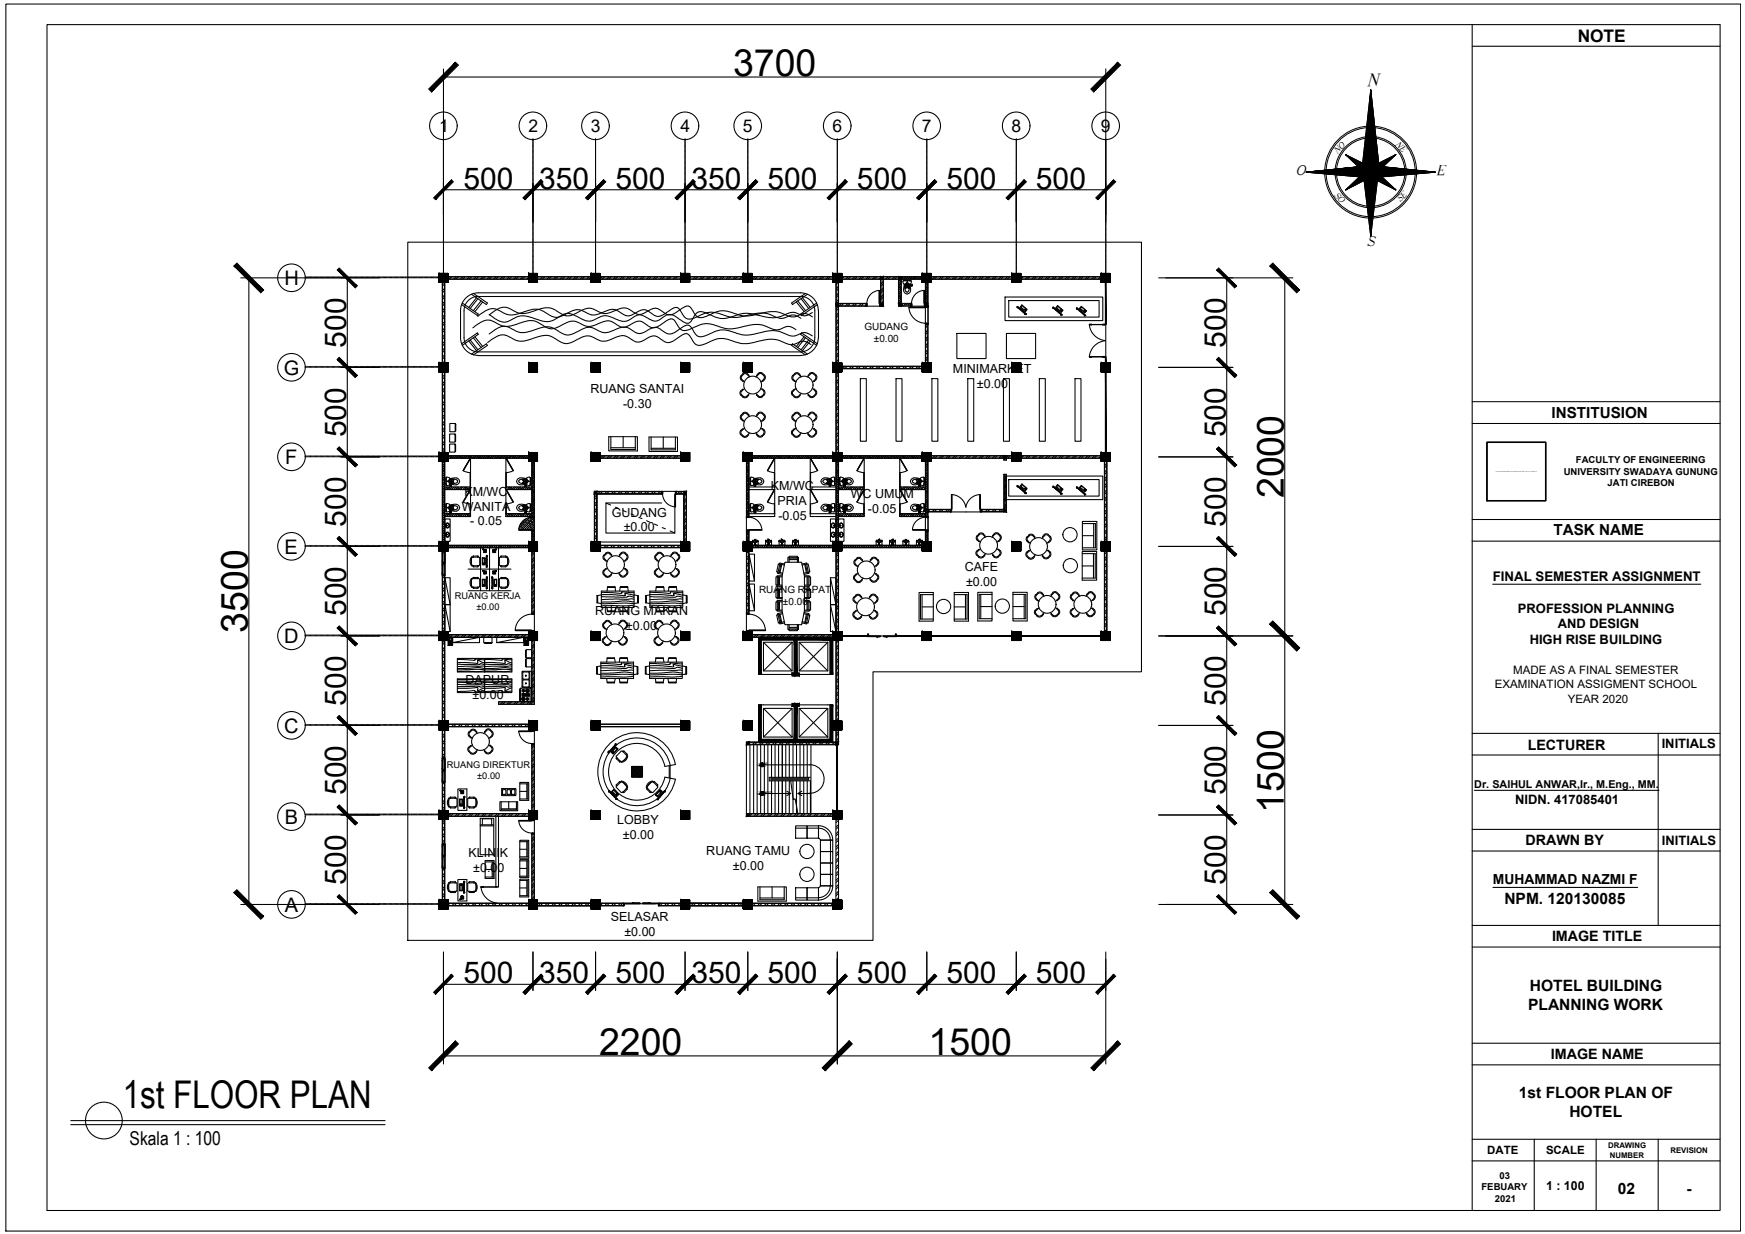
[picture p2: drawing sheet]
<svg xmlns="http://www.w3.org/2000/svg" width="420mm" height="297mm" viewBox="0 0 420 297" stroke-linecap="round" stroke-linejoin="round" font-family="sans-serif">
<defs><g id="words">
<text font-size="9.2" x="29.6" y="266.7">1st FLOOR PLAN</text>
<g font-size="9">
<text x="176.5" y="18.3">3700</text>
<text x="309.1" y="119.9" transform="rotate(-90 309.1 119.9)">2000</text>
<text x="59.7" y="152.3" transform="rotate(-90 59.7 152.3)">3500</text>
<text x="309.1" y="195.7" transform="rotate(-90 309.1 195.7)">1500</text>
<text x="144.2" y="253.9">2200</text>
<text x="223.6" y="253.9">1500</text>
</g>
<g font-size="7.2">
<text x="111.6" y="45.5">500</text>
<text x="129.9" y="45.5">350</text>
<text x="148.2" y="45.5">500</text>
<text x="166.5" y="45.5">350</text>
<text x="184.8" y="45.5">500</text>
<text x="206.3" y="45.5">500</text>
<text x="227.9" y="45.5">500</text>
<text x="249.4" y="45.5">500</text>
<text x="83.4" y="83.7" transform="rotate(-90 83.4 83.7)">500</text>
<text x="295.1" y="83.7" transform="rotate(-90 295.1 83.7)">500</text>
<text x="83.4" y="105.2" transform="rotate(-90 83.4 105.2)">500</text>
<text x="295.1" y="105.2" transform="rotate(-90 295.1 105.2)">500</text>
<text x="83.4" y="126.7" transform="rotate(-90 83.4 126.7)">500</text>
<text x="295.1" y="126.7" transform="rotate(-90 295.1 126.7)">500</text>
<text x="83.4" y="148.3" transform="rotate(-90 83.4 148.3)">500</text>
<text x="295.1" y="148.3" transform="rotate(-90 295.1 148.3)">500</text>
<text x="83.4" y="169.8" transform="rotate(-90 83.4 169.8)">500</text>
<text x="295.1" y="169.8" transform="rotate(-90 295.1 169.8)">500</text>
<text x="83.4" y="191.4" transform="rotate(-90 83.4 191.4)">500</text>
<text x="295.1" y="191.4" transform="rotate(-90 295.1 191.4)">500</text>
<text x="83.4" y="212.9" transform="rotate(-90 83.4 212.9)">500</text>
<text x="295.1" y="212.9" transform="rotate(-90 295.1 212.9)">500</text>
<text x="111.6" y="236.7">500</text>
<text x="129.9" y="236.7">350</text>
<text x="148.2" y="236.7">500</text>
<text x="166.5" y="236.7">350</text>
<text x="184.8" y="236.7">500</text>
<text x="206.3" y="236.7">500</text>
<text x="227.9" y="236.7">500</text>
<text x="249.4" y="236.7">500</text>
</g>
<g font-size="4.8">
<text x="68.5" y="68.6">H</text>
<text x="68.3" y="90.2">G</text>
<text x="68.6" y="111.7">F</text>
<text x="68.5" y="133.3">E</text>
<text x="68.4" y="154.8">D</text>
<text x="68.4" y="176.4">C</text>
<text x="68.6" y="198.3">B</text>
<text x="68.6" y="219.5">A</text>
</g>
<text font-size="4.6" x="31.2" y="275.5">Skala 1 : 100</text>
<text font-size="4.5" x="329.2" y="20.7">N</text>
<g font-size="4.2">
<text x="379.9" y="10">NOTE</text>
<text x="105.8" y="31.8">1</text>
<text x="127.2" y="31.8">2</text>
<text x="142.3" y="31.8">3</text>
<text x="163.8" y="31.8">4</text>
<text x="178.9" y="31.8">5</text>
<text x="200.4" y="31.8">6</text>
<text x="222" y="31.8">7</text>
<text x="243.5" y="31.8">8</text>
<text x="265.1" y="31.8">9</text>
</g>
<g font-size="3.8">
<text x="362.2" y="217.5">NPM. 120130085</text>
<text x="368.4" y="238.6">HOTEL BUILDING</text>
<text x="367.9" y="243.2">PLANNING WORK</text>
<text x="365.7" y="264.4">1st FLOOR PLAN OF</text>
<text x="377.9" y="268.9">HOTEL</text>
<text x="389.6" y="287.4">02</text>
<text x="406" y="287.4">-</text>
</g>
<g font-size="3.7">
<text x="373.6" y="100.6">INSTITUSION</text>
<text x="374" y="128.8">TASK NAME</text>
</g>
<g font-size="3.6">
<text x="312.1" y="42">O</text>
<text x="346" y="42.1">E</text>
<text x="329.2" y="59.3">S</text>
</g>
<g font-size="3.4">
<text x="367.8" y="180.5">LECTURER</text>
<text x="367.3" y="203.5">DRAWN BY</text>
<text x="373.7" y="226.5">IMAGE TITLE</text>
<text x="373.4" y="254.9">IMAGE NAME</text>
</g>
<text font-size="3.3" x="359.5" y="212.9">MUHAMMAD NAZMI F</text>
<text font-size="3.2" x="359.4" y="140">FINAL SEMESTER ASSIGNMENT</text>
<g font-size="3.1">
<text x="365.5" y="147.5">PROFESSION PLANNING</text>
<text x="368.3" y="155">HIGH RISE BUILDING</text>
<text x="375.1" y="151.3">AND DESIGN</text>
<text x="400.1" y="180.2">INITIALS</text>
<text x="364.8" y="193.5">NIDN. 417085401</text>
<text x="400.1" y="203.3">INITIALS</text>
</g>
<g font-size="3">
<text x="229.5" y="89.8">MINIMARKET</text>
<text x="142.2" y="94.7">RUANG SANTAI</text>
<text x="235.2" y="93.4">±0.00</text>
<text x="150" y="98.3">-0.30</text>
<text x="111.8" y="119.3">KM/WC</text>
<text x="185.6" y="118">KM/WC</text>
<text x="204.9" y="119.8">WC UMUM</text>
<text x="111.2" y="122.9">WANITA</text>
<text x="147.3" y="124.3">GUDANG</text>
<text x="187.2" y="121.6">PRIA</text>
<text x="187.4" y="125.2">-0.05</text>
<text x="209" y="123.4">-0.05</text>
<text x="113.2" y="126.5">- 0.05</text>
<text x="150.2" y="127.9">±0.00</text>
<text x="232.3" y="137.5">CAFE</text>
<text x="232.6" y="141.1">±0.00</text>
<text x="143.3" y="148.1">RUANG MAKAN</text>
<text x="150.7" y="151.7">±0.00</text>
<text x="112.1" y="164.5">DAPUR</text>
<text x="113.8" y="168.1">±0.00</text>
<text x="148.6" y="198.4">LOBBY</text>
<text x="150" y="202">±0.00</text>
<text x="112.8" y="206.3">KLINIK</text>
<text x="113.9" y="209.9">±0.00</text>
<text x="170.1" y="205.9">RUANG TAMU</text>
<text x="176.5" y="209.5">±0.00</text>
<text x="147.1" y="221.7">SELASAR</text>
<text x="150.3" y="225.3">±0.00</text>
<text x="372.3" y="286.5">1 : 100</text>
</g>
<g font-size="2.8">
<text x="359.9" y="165.7">EXAMINATION ASSIGMENT SCHOOL</text>
<text x="364.3" y="162.3">MADE AS A FINAL SEMESTER</text>
<text x="377.5" y="169.1">YEAR 2020</text>
<text x="358.1" y="277.8">DATE</text>
<text x="372.3" y="277.7">SCALE</text>
</g>
<text font-size="2.6" x="355" y="189.7">Dr. SAIHUL ANWAR,Ir., M.Eng., MM.</text>
<g font-size="2.4">
<text x="208.1" y="79.3">GUDANG</text>
<text x="210.4" y="82.2">±0.00</text>
<text x="182.8" y="142.7">RUANG RAPAT</text>
<text x="188.5" y="145.5">±0.00</text>
</g>
<g font-size="2.3">
<text x="379.4" y="111.5">FACULTY OF ENGINEERING</text>
<text x="376.5" y="114.3">UNIVERSITY SWADAYA GUNUNG</text>
<text x="387.1" y="117.1">JATI CIREBON</text>
<text x="356.7" y="286.5">FEBUARY</text>
<text x="361" y="283.8">03</text>
<text x="359.9" y="289.3">2021</text>
</g>
<g font-size="2.2">
<text x="335.8" y="34.8" transform="rotate(45 335.8 34.8)">NE</text>
<text x="322" y="37" transform="rotate(-45 322 37)">NO</text>
<text x="321.2" y="47.1" transform="rotate(45 321.2 47.1)">SO</text>
<text x="337.2" y="48.7" transform="rotate(-46 337.2 48.7)">SE</text>
<text x="109.5" y="144.3">RUANG KERJA</text>
<text x="114.7" y="146.9">±0.00</text>
<text x="107.6" y="184.9">RUANG DIREKTUR</text>
<text x="114.9" y="187.5">±0.00</text>
</g>
<g font-size="1.9">
<text x="387.2" y="276.4">DRAWING</text>
<text x="387.6" y="278.6">NUMBER</text>
<text x="402.2" y="277.5">REVISION</text>
</g>
<g font-size=".6">
<text x="184.1" y="184">UP</text>
<text x="184.1" y="190.8">DOWN</text>
</g>
<text font-size=".2" x="360.1" y="113.6">C:\Users\User\Downloads\PDF Images\WhatsApp Image 2020-10-05 at 19.21.334664.png</text>
</g></defs>
<!-- layer: 0 -->
<g fill="none" stroke="#000" stroke-width=".25">
<path d="M1.4 1h417.7v295.3h-417.7zM11.3 5.9h402.9v285.5h-402.9zM354.5 5.9v285.5M354.5 11.1h59.7M106.8 33.6h.1M106.8 33.8h.1M106.8 34h.1M106.8 34.2h.1M106.8 34.5h.1M106.8 34.7h.1M106.8 34.9h.1M106.8 35.1h.1"/>
<path d="M106.8 35.3h.1M106.8 35.5h.1M106.8 35.7h.1M106.8 35.9h.1M106.8 36.1h.1M106.8 36.3h.1M106.8 36.5h.1M106.8 36.7h.1M106.8 36.9h.1M106.8 37.1h.1M106.8 37.3h.1M106.8 37.5h.1"/>
<path d="M106.8 37.8h.1M106.8 37.9h.1M106.8 38.1h.1M106.8 38.4h.1M106.8 38.6h.1M106.8 38.8h.1M106.8 39h.1M106.8 39.2h.1M106.8 39.4h.1M106.8 39.6h.1M106.8 39.8h.1M128.3 33.6h.1"/>
<path d="M128.3 33.8h.1M128.3 34h.1M128.3 34.2h.1M128.3 34.5h.1M128.3 34.7h.1M128.3 34.9h.1M128.3 35.1h.1M128.3 35.3h.1M128.3 35.5h.1M128.3 35.7h.1M128.3 35.9h.1M128.3 36.1h.1"/>
<path d="M128.3 36.3h.1M128.3 36.5h.1M128.3 36.7h.1M128.3 36.9h.1M128.3 37.1h.1M128.3 37.3h.1M128.3 37.5h.1M128.3 37.8h.1M128.3 37.9h.1M128.3 38.1h.1M128.3 38.4h.1M128.3 38.6h.1"/>
<path d="M128.3 38.8h.1M128.3 39h.1M128.3 39.2h.1M128.3 39.4h.1M128.3 39.6h.1M128.3 39.8h.1M143.4 33.6h.1M143.4 33.8h.1M143.4 34h.1M143.4 34.2h.1M143.4 34.5h.1M143.4 34.7h.1"/>
<path d="M143.4 34.9h.1M143.4 35.1h.1M143.4 35.3h.1M143.4 35.5h.1M143.4 35.7h.1M143.4 35.9h.1M143.4 36.1h.1M143.4 36.3h.1M143.4 36.5h.1M143.4 36.7h.1M143.4 36.9h.1M143.4 37.1h.1"/>
<path d="M143.4 37.3h.1M143.4 37.5h.1M143.4 37.8h.1M143.4 37.9h.1M143.4 38.1h.1M143.4 38.4h.1M143.4 38.6h.1M143.4 38.8h.1M143.4 39h.1M143.4 39.2h.1M143.4 39.4h.1M143.4 39.6h.1"/>
<path d="M143.4 39.8h.1M164.9 33.6h.1M164.9 33.8h.1M164.9 34h.1M164.9 34.2h.1M164.9 34.5h.1M164.9 34.7h.1M164.9 34.9h.1M164.9 35.1h.1M164.9 35.3h.1M164.9 35.5h.1M164.9 35.7h.1"/>
<path d="M164.9 35.9h.1M164.9 36.1h.1M164.9 36.3h.1M164.9 36.5h.1M164.9 36.7h.1M164.9 36.9h.1M164.9 37.1h.1M164.9 37.3h.1M164.9 37.5h.1M164.9 37.8h.1M164.9 37.9h.1M164.9 38.1h.1"/>
<path d="M164.9 38.4h.1M164.9 38.6h.1M164.9 38.8h.1M164.9 39h.1M164.9 39.2h.1M164.9 39.4h.1M164.9 39.6h.1M164.9 39.8h.1M180.1 33.6h.1M180.1 33.8h.1M180.1 34h.1M180.1 34.2h.1"/>
<path d="M180.1 34.5h.1M180.1 34.7h.1M180.1 34.9h.1M180.1 35.1h.1M180.1 35.3h.1M180.1 35.5h.1M180.1 35.7h.1M180.1 35.9h.1M180.1 36.1h.1M180.1 36.3h.1M180.1 36.5h.1M180.1 36.7h.1"/>
<path d="M180.1 36.9h.1M180.1 37.1h.1M180.1 37.3h.1M180.1 37.5h.1M180.1 37.8h.1M180.1 37.9h.1M180.1 38.1h.1M180.1 38.4h.1M180.1 38.6h.1M180.1 38.8h.1M180.1 39h.1M180.1 39.2h.1"/>
<path d="M180.1 39.4h.1M180.1 39.6h.1M180.1 39.8h.1M201.6 33.6h.1M201.6 33.8h.1M201.6 34h.1M201.6 34.2h.1M201.6 34.5h.1M201.6 34.7h.1M201.6 34.9h.1M201.6 35.1h.1M201.6 35.3h.1"/>
<path d="M201.6 35.5h.1M201.6 35.7h.1M201.6 35.9h.1M201.6 36.1h.1M201.6 36.3h.1M201.6 36.5h.1M201.6 36.7h.1M201.6 36.9h.1M201.6 37.1h.1M201.6 37.3h.1M201.6 37.5h.1M201.6 37.8h.1"/>
<path d="M201.6 37.9h.1M201.6 38.1h.1M201.6 38.4h.1M201.6 38.6h.1M201.6 38.8h.1M201.6 39h.1M201.6 39.2h.1M201.6 39.4h.1M201.6 39.6h.1M201.6 39.8h.1M223.2 33.6h.1M223.2 33.8h.1"/>
<path d="M223.2 34h.1M223.2 34.2h.1M223.2 34.5h.1M223.2 34.7h.1M223.2 34.9h.1M223.2 35.1h.1M223.2 35.3h.1M223.2 35.5h.1M223.2 35.7h.1M223.2 35.9h.1M223.2 36.1h.1M223.2 36.3h.1"/>
<path d="M223.2 36.5h.1M223.2 36.7h.1M223.2 36.9h.1M223.2 37.1h.1M223.2 37.3h.1M223.2 37.5h.1M223.2 37.8h.1M223.2 37.9h.1M223.2 38.1h.1M223.2 38.4h.1M223.2 38.6h.1M223.2 38.8h.1"/>
<path d="M223.2 39h.1M223.2 39.2h.1M223.2 39.4h.1M223.2 39.6h.1M223.2 39.8h.1M244.7 33.6h.1M244.7 33.8h.1M244.7 34h.1M244.7 34.2h.1M244.7 34.5h.1M244.7 34.7h.1M244.7 34.9h.1"/>
<path d="M244.7 35.1h.1M244.7 35.3h.1M244.7 35.5h.1M244.7 35.7h.1M244.7 35.9h.1M244.7 36.1h.1M244.7 36.3h.1M244.7 36.5h.1M244.7 36.7h.1M244.7 36.9h.1M244.7 37.1h.1M244.7 37.3h.1"/>
<path d="M244.7 37.5h.1M244.7 37.8h.1M244.7 37.9h.1M244.7 38.1h.1M244.7 38.4h.1M244.7 38.6h.1M244.7 38.8h.1M244.7 39h.1M244.7 39.2h.1M244.7 39.4h.1M244.7 39.6h.1M244.7 39.8h.1"/>
<path d="M266.2 33.6h.1M266.2 33.8h.1M266.2 34h.1M266.2 34.2h.1M266.2 34.5h.1M266.2 34.7h.1M266.2 34.9h.1M266.2 35.1h.1M266.2 35.3h.1M266.2 35.5h.1M266.2 35.7h.1M266.2 35.9h.1"/>
<path d="M266.2 36.1h.1M266.2 36.3h.1M266.2 36.5h.1M266.2 36.7h.1M266.2 36.9h.1M266.2 37.1h.1M266.2 37.3h.1M266.2 37.5h.1M266.2 37.8h.1M266.2 37.9h.1M266.2 38.1h.1M266.2 38.4h.1"/>
<path d="M266.2 38.6h.1M266.2 38.8h.1M266.2 39h.1M266.2 39.2h.1M266.2 39.4h.1M266.2 39.6h.1M266.2 39.8h.1M106.8 40h.1M106.8 40.2h.1M106.8 40.4h.1M106.8 40.6h.1M106.8 40.8h.1"/>
<path d="M106.8 41h.1M106.8 41.2h.1M106.8 41.4h.1M106.8 41.7h.1M106.8 41.8h.1M106.8 42h.1M106.8 42.2h.1M106.8 42.5h.1M106.8 42.7h.1M106.8 42.9h.1M106.8 43.1h.1M106.8 43.3h.1"/>
<path d="M106.8 43.5h.1M106.8 43.7h.1M106.8 43.9h.1M106.8 44.1h.1M106.8 44.3h.1M106.8 44.5h.1M106.8 44.7h.1M106.8 44.9h.1M106.8 45.1h.1M106.8 45.3h.1M106.8 45.6h.1M106.8 45.8h.1"/>
<path d="M106.8 45.9h.1M106.8 46.1h.1M106.8 46.4h.1M106.8 46.6h.1M106.8 46.8h.1M106.8 47h.1M106.8 47.2h.1M106.8 47.4h.1M106.8 47.6h.1M106.8 47.8h.1M106.8 48h.1M106.8 48.2h.1"/>
<path d="M106.8 48.4h.1M106.8 48.6h.1M106.8 48.8h.1M106.8 49h.1M106.8 49.2h.1M106.8 49.4h.1M106.8 49.7h.1M106.8 49.9h.1M106.8 50h.1M106.8 50.2h.1M106.8 50.5h.1M106.8 50.7h.1"/>
<path d="M106.8 50.9h.1M106.8 51.1h.1M106.8 51.3h.1M106.8 51.5h.1M106.8 51.7h.1M106.8 51.9h.1M106.8 52.1h.1M106.8 52.3h.1M106.8 52.5h.1M106.8 52.7h.1M106.8 52.9h.1M106.8 53.1h.1"/>
<path d="M106.8 53.3h.1M106.8 53.6h.1M106.8 53.8h.1M106.8 53.9h.1M106.8 54.1h.1M106.8 54.4h.1M106.8 54.6h.1M106.8 54.8h.1M106.8 55h.1M106.8 55.2h.1M106.8 55.4h.1M106.8 55.6h.1"/>
<path d="M106.8 55.8h.1M106.8 56h.1M106.8 56.2h.1M106.8 56.4h.1M106.8 56.6h.1M106.8 56.8h.1M106.8 57h.1M106.8 57.2h.1M106.8 57.4h.1M106.8 57.7h.1M106.8 57.9h.1M106.8 58h.1"/>
<path d="M106.8 58.3h.1M106.8 58.5h.1M106.8 58.7h.1M106.8 58.9h.1M106.8 59.1h.1M106.8 59.3h.1M106.8 59.5h.1M106.8 59.7h.1M106.8 59.9h.1M128.3 40h.1M128.3 40.2h.1M128.3 40.4h.1"/>
<path d="M128.3 40.6h.1M128.3 40.8h.1M128.3 41h.1M128.3 41.2h.1M128.3 41.4h.1M128.3 41.7h.1M128.3 41.8h.1M128.3 42h.1M128.3 42.2h.1M128.3 42.5h.1M128.3 42.7h.1M128.3 42.9h.1"/>
<path d="M128.3 43.1h.1M128.3 43.3h.1M128.3 43.5h.1M128.3 43.7h.1M128.3 43.9h.1M128.3 44.1h.1M128.3 44.3h.1M128.3 44.5h.1M128.3 44.7h.1M128.3 44.9h.1M128.3 45.1h.1M128.3 45.3h.1"/>
<path d="M128.3 45.6h.1M128.3 45.8h.1M128.3 45.9h.1M128.3 46.1h.1M128.3 46.4h.1M128.3 46.6h.1M128.3 46.8h.1M128.3 47h.1M128.3 47.2h.1M128.3 47.4h.1M128.3 47.6h.1M128.3 47.8h.1"/>
<path d="M128.3 48h.1M128.3 48.2h.1M128.3 48.4h.1M128.3 48.6h.1M128.3 48.8h.1M128.3 49h.1M128.3 49.2h.1M128.3 49.4h.1M128.3 49.7h.1M128.3 49.9h.1M128.3 50h.1M128.3 50.2h.1"/>
<path d="M128.3 50.5h.1M128.3 50.7h.1M128.3 50.9h.1M128.3 51.1h.1M128.3 51.3h.1M128.3 51.5h.1M128.3 51.7h.1M128.3 51.9h.1M128.3 52.1h.1M128.3 52.3h.1M128.3 52.5h.1M128.3 52.7h.1"/>
<path d="M128.3 52.9h.1M128.3 53.1h.1M128.3 53.3h.1M128.3 53.6h.1M128.3 53.8h.1M128.3 53.9h.1M128.3 54.1h.1M128.3 54.4h.1M128.3 54.6h.1M128.3 54.8h.1M128.3 55h.1M128.3 55.2h.1"/>
<path d="M128.3 55.4h.1M128.3 55.6h.1M128.3 55.8h.1M128.3 56h.1M128.3 56.2h.1M128.3 56.4h.1M128.3 56.6h.1M128.3 56.8h.1M128.3 57h.1M128.3 57.2h.1M128.3 57.4h.1M128.3 57.7h.1"/>
<path d="M128.3 57.9h.1M128.3 58h.1M128.3 58.3h.1M128.3 58.5h.1M128.3 58.7h.1M128.3 58.9h.1M128.3 59.1h.1M128.3 59.3h.1M128.3 59.5h.1M128.3 59.7h.1M128.3 59.9h.1M143.4 40h.1"/>
<path d="M143.4 40.2h.1M143.4 40.4h.1M143.4 40.6h.1M143.4 40.8h.1M143.4 41h.1M143.4 41.2h.1M143.4 41.4h.1M143.4 41.7h.1M143.4 41.8h.1M143.4 42h.1M143.4 42.2h.1M143.4 42.5h.1"/>
<path d="M143.4 42.7h.1M143.4 42.9h.1M143.4 43.1h.1M143.4 43.3h.1M143.4 43.5h.1M143.4 43.7h.1M143.4 43.9h.1M143.4 44.1h.1M143.4 44.3h.1M143.4 44.5h.1M143.4 44.7h.1M143.4 44.9h.1"/>
<path d="M143.4 45.1h.1M143.4 45.3h.1M143.4 45.6h.1M143.4 45.8h.1M143.4 45.9h.1M143.4 46.1h.1M143.4 46.4h.1M143.4 46.6h.1M143.4 46.8h.1M143.4 47h.1M143.4 47.2h.1M143.4 47.4h.1"/>
<path d="M143.4 47.6h.1M143.4 47.8h.1M143.4 48h.1M143.4 48.2h.1M143.4 48.4h.1M143.4 48.6h.1M143.4 48.8h.1M143.4 49h.1M143.4 49.2h.1M143.4 49.4h.1M143.4 49.7h.1M143.4 49.9h.1"/>
<path d="M143.4 50h.1M143.4 50.2h.1M143.4 50.5h.1M143.4 50.7h.1M143.4 50.9h.1M143.4 51.1h.1M143.4 51.3h.1M143.4 51.5h.1M143.4 51.7h.1M143.4 51.9h.1M143.4 52.1h.1M143.4 52.3h.1"/>
<path d="M143.4 52.5h.1M143.4 52.7h.1M143.4 52.9h.1M143.4 53.1h.1M143.4 53.3h.1M143.4 53.6h.1M143.4 53.8h.1M143.4 53.9h.1M143.4 54.1h.1M143.4 54.4h.1M143.4 54.6h.1M143.4 54.8h.1"/>
<path d="M143.4 55h.1M143.4 55.2h.1M143.4 55.4h.1M143.4 55.6h.1M143.4 55.8h.1M143.4 56h.1M143.4 56.2h.1M143.4 56.4h.1M143.4 56.6h.1M143.4 56.8h.1M143.4 57h.1M143.4 57.2h.1"/>
<path d="M143.4 57.4h.1M143.4 57.7h.1M143.4 57.9h.1M143.4 58h.1M143.4 58.3h.1M143.4 58.5h.1M143.4 58.7h.1M143.4 58.9h.1M143.4 59.1h.1M143.4 59.3h.1M143.4 59.5h.1M143.4 59.7h.1"/>
<path d="M143.4 59.9h.1M164.9 40h.1M164.9 40.2h.1M164.9 40.4h.1M164.9 40.6h.1M164.9 40.8h.1M164.9 41h.1M164.9 41.2h.1M164.9 41.4h.1M164.9 41.7h.1M164.9 41.8h.1M164.9 42h.1"/>
<path d="M164.9 42.2h.1M164.9 42.5h.1M164.9 42.7h.1M164.9 42.9h.1M164.9 43.1h.1M164.9 43.3h.1M164.9 43.5h.1M164.9 43.7h.1M164.9 43.9h.1M164.9 44.1h.1M164.9 44.3h.1M164.9 44.5h.1"/>
<path d="M164.9 44.7h.1M164.9 44.9h.1M164.9 45.1h.1M164.9 45.3h.1M164.9 45.6h.1M164.9 45.8h.1M164.9 45.9h.1M164.9 46.1h.1M164.9 46.4h.1M164.9 46.6h.1M164.9 46.8h.1M164.9 47h.1"/>
<path d="M164.9 47.2h.1M164.9 47.4h.1M164.9 47.6h.1M164.9 47.8h.1M164.9 48h.1M164.9 48.2h.1M164.9 48.4h.1M164.9 48.6h.1M164.9 48.8h.1M164.9 49h.1M164.9 49.2h.1M164.9 49.4h.1"/>
<path d="M164.9 49.7h.1M164.9 49.9h.1M164.9 50h.1M164.9 50.2h.1M164.9 50.5h.1M164.9 50.7h.1M164.9 50.9h.1M164.9 51.1h.1M164.9 51.3h.1M164.9 51.5h.1M164.9 51.7h.1M164.9 51.9h.1"/>
<path d="M164.9 52.1h.1M164.9 52.3h.1M164.9 52.5h.1M164.9 52.7h.1M164.9 52.9h.1M164.9 53.1h.1M164.9 53.3h.1M164.9 53.6h.1M164.9 53.8h.1M164.9 53.9h.1M164.9 54.1h.1M164.9 54.4h.1"/>
<path d="M164.9 54.6h.1M164.9 54.8h.1M164.9 55h.1M164.9 55.2h.1M164.9 55.4h.1M164.9 55.6h.1M164.9 55.8h.1M164.9 56h.1M164.9 56.2h.1M164.9 56.4h.1M164.9 56.6h.1M164.9 56.8h.1"/>
<path d="M164.9 57h.1M164.9 57.2h.1M164.9 57.4h.1M164.9 57.7h.1M164.9 57.9h.1M164.9 58h.1M164.9 58.3h.1M164.9 58.5h.1M164.9 58.7h.1M164.9 58.9h.1M164.9 59.1h.1M164.9 59.3h.1"/>
<path d="M164.9 59.5h.1M164.9 59.7h.1M164.9 59.9h.1M180.1 40h.1M180.1 40.2h.1M180.1 40.4h.1M180.1 40.6h.1M180.1 40.8h.1M180.1 41h.1M180.1 41.2h.1M180.1 41.4h.1M180.1 41.7h.1"/>
<path d="M180.1 41.8h.1M180.1 42h.1M180.1 42.2h.1M180.1 42.5h.1M180.1 42.7h.1M180.1 42.9h.1M180.1 43.1h.1M180.1 43.3h.1M180.1 43.5h.1M180.1 43.7h.1M180.1 43.9h.1M180.1 44.1h.1"/>
<path d="M180.1 44.3h.1M180.1 44.5h.1M180.1 44.7h.1M180.1 44.9h.1M180.1 45.1h.1M180.1 45.3h.1M180.1 45.6h.1M180.1 45.8h.1M180.1 45.9h.1M180.1 46.1h.1M180.1 46.4h.1M180.1 46.6h.1"/>
<path d="M180.1 46.8h.1M180.1 47h.1M180.1 47.2h.1M180.1 47.4h.1M180.1 47.6h.1M180.1 47.8h.1M180.1 48h.1M180.1 48.2h.1M180.1 48.4h.1M180.1 48.6h.1M180.1 48.8h.1M180.1 49h.1"/>
<path d="M180.1 49.2h.1M180.1 49.4h.1M180.1 49.7h.1M180.1 49.9h.1M180.1 50h.1M180.1 50.2h.1M180.1 50.5h.1M180.1 50.7h.1M180.1 50.9h.1M180.1 51.1h.1M180.1 51.3h.1M180.1 51.5h.1"/>
<path d="M180.1 51.7h.1M180.1 51.9h.1M180.1 52.1h.1M180.1 52.3h.1M180.1 52.5h.1M180.1 52.7h.1M180.1 52.9h.1M180.1 53.1h.1M180.1 53.3h.1M180.1 53.6h.1M180.1 53.8h.1M180.1 53.9h.1"/>
<path d="M180.1 54.1h.1M180.1 54.4h.1M180.1 54.6h.1M180.1 54.8h.1M180.1 55h.1M180.1 55.2h.1M180.1 55.4h.1M180.1 55.6h.1M180.1 55.8h.1M180.1 56h.1M180.1 56.2h.1M180.1 56.4h.1"/>
<path d="M180.1 56.6h.1M180.1 56.8h.1M180.1 57h.1M180.1 57.2h.1M180.1 57.4h.1M180.1 57.7h.1M180.1 57.9h.1M180.1 58h.1M180.1 58.3h.1M180.1 58.5h.1M180.1 58.7h.1M180.1 58.9h.1"/>
<path d="M180.1 59.1h.1M180.1 59.3h.1M180.1 59.5h.1M180.1 59.7h.1M180.1 59.9h.1M201.6 40h.1M201.6 40.2h.1M201.6 40.4h.1M201.6 40.6h.1M201.6 40.8h.1M201.6 41h.1M201.6 41.2h.1"/>
<path d="M201.6 41.4h.1M201.6 41.7h.1M201.6 41.8h.1M201.6 42h.1M201.6 42.2h.1M201.6 42.5h.1M201.6 42.7h.1M201.6 42.9h.1M201.6 43.1h.1M201.6 43.3h.1M201.6 43.5h.1M201.6 43.7h.1"/>
<path d="M201.6 43.9h.1M201.6 44.1h.1M201.6 44.3h.1M201.6 44.5h.1M201.6 44.7h.1M201.6 44.9h.1M201.6 45.1h.1M201.6 45.3h.1M201.6 45.6h.1M201.6 45.8h.1M201.6 45.9h.1M201.6 46.1h.1"/>
<path d="M201.6 46.4h.1M201.6 46.6h.1M201.6 46.8h.1M201.6 47h.1M201.6 47.2h.1M201.6 47.4h.1M201.6 47.6h.1M201.6 47.8h.1M201.6 48h.1M201.6 48.2h.1M201.6 48.4h.1M201.6 48.6h.1"/>
<path d="M201.6 48.8h.1M201.6 49h.1M201.6 49.2h.1M201.6 49.4h.1M201.6 49.7h.1M201.6 49.9h.1M201.6 50h.1M201.6 50.2h.1M201.6 50.5h.1M201.6 50.7h.1M201.6 50.9h.1M201.6 51.1h.1"/>
<path d="M201.6 51.3h.1M201.6 51.5h.1M201.6 51.7h.1M201.6 51.9h.1M201.6 52.1h.1M201.6 52.3h.1M201.6 52.5h.1M201.6 52.7h.1M201.6 52.9h.1M201.6 53.1h.1M201.6 53.3h.1M201.6 53.6h.1"/>
<path d="M201.6 53.8h.1M201.6 53.9h.1M201.6 54.1h.1M201.6 54.4h.1M201.6 54.6h.1M201.6 54.8h.1M201.6 55h.1M201.6 55.2h.1M201.6 55.4h.1M201.6 55.6h.1M201.6 55.8h.1M201.6 56h.1"/>
<path d="M201.6 56.2h.1M201.6 56.4h.1M201.6 56.6h.1M201.6 56.8h.1M201.6 57h.1M201.6 57.2h.1M201.6 57.4h.1M201.6 57.7h.1M201.6 57.9h.1M201.6 58h.1M201.6 58.3h.1M201.6 58.5h.1"/>
<path d="M201.6 58.7h.1M201.6 58.9h.1M201.6 59.1h.1M201.6 59.3h.1M201.6 59.5h.1M201.6 59.7h.1M201.6 59.9h.1M223.2 40h.1M223.2 40.2h.1M223.2 40.4h.1M223.2 40.6h.1M223.2 40.8h.1"/>
<path d="M223.2 41h.1M223.2 41.2h.1M223.2 41.4h.1M223.2 41.7h.1M223.2 41.8h.1M223.2 42h.1M223.2 42.2h.1M223.2 42.5h.1M223.2 42.7h.1M223.2 42.9h.1M223.2 43.1h.1M223.2 43.3h.1"/>
<path d="M223.2 43.5h.1M223.2 43.7h.1M223.2 43.9h.1M223.2 44.1h.1M223.2 44.3h.1M223.2 44.5h.1M223.2 44.7h.1M223.2 44.9h.1M223.2 45.1h.1M223.2 45.3h.1M223.2 45.6h.1M223.2 45.8h.1"/>
<path d="M223.2 45.9h.1M223.2 46.1h.1M223.2 46.4h.1M223.2 46.6h.1M223.2 46.8h.1M223.2 47h.1M223.2 47.2h.1M223.2 47.4h.1M223.2 47.6h.1M223.2 47.8h.1M223.2 48h.1M223.2 48.2h.1"/>
<path d="M223.2 48.4h.1M223.2 48.6h.1M223.2 48.8h.1M223.2 49h.1M223.2 49.2h.1M223.2 49.4h.1M223.2 49.7h.1M223.2 49.9h.1M223.2 50h.1M223.2 50.2h.1M223.2 50.5h.1M223.2 50.7h.1"/>
<path d="M223.2 50.9h.1M223.2 51.1h.1M223.2 51.3h.1M223.2 51.5h.1M223.2 51.7h.1M223.2 51.9h.1M223.2 52.1h.1M223.2 52.3h.1M223.2 52.5h.1M223.2 52.7h.1M223.2 52.9h.1M223.2 53.1h.1"/>
<path d="M223.2 53.3h.1M223.2 53.6h.1M223.2 53.8h.1M223.2 53.9h.1M223.2 54.1h.1M223.2 54.4h.1M223.2 54.6h.1M223.2 54.8h.1M223.2 55h.1M223.2 55.2h.1M223.2 55.4h.1M223.2 55.6h.1"/>
<path d="M223.2 55.8h.1M223.2 56h.1M223.2 56.2h.1M223.2 56.4h.1M223.2 56.6h.1M223.2 56.8h.1M223.2 57h.1M223.2 57.2h.1M223.2 57.4h.1M223.2 57.7h.1M223.2 57.9h.1M223.2 58h.1"/>
<path d="M223.2 58.3h.1M223.2 58.5h.1M223.2 58.7h.1M223.2 58.9h.1M223.2 59.1h.1M223.2 59.3h.1M223.2 59.5h.1M223.2 59.7h.1M223.2 59.9h.1M244.7 40h.1M244.7 40.2h.1M244.7 40.4h.1"/>
<path d="M244.7 40.6h.1M244.7 40.8h.1M244.7 41h.1M244.7 41.2h.1M244.7 41.4h.1M244.7 41.7h.1M244.7 41.8h.1M244.7 42h.1M244.7 42.2h.1M244.7 42.5h.1M244.7 42.7h.1M244.7 42.9h.1"/>
<path d="M244.7 43.1h.1M244.7 43.3h.1M244.7 43.5h.1M244.7 43.7h.1M244.7 43.9h.1M244.7 44.1h.1M244.7 44.3h.1M244.7 44.5h.1M244.7 44.7h.1M244.7 44.9h.1M244.7 45.1h.1M244.7 45.3h.1"/>
<path d="M244.7 45.6h.1M244.7 45.8h.1M244.7 45.9h.1M244.7 46.1h.1M244.7 46.4h.1M244.7 46.6h.1M244.7 46.8h.1M244.7 47h.1M244.7 47.2h.1M244.7 47.4h.1M244.7 47.6h.1M244.7 47.8h.1"/>
<path d="M244.7 48h.1M244.7 48.2h.1M244.7 48.4h.1M244.7 48.6h.1M244.7 48.8h.1M244.7 49h.1M244.7 49.2h.1M244.7 49.4h.1M244.7 49.7h.1M244.7 49.9h.1M244.7 50h.1M244.7 50.2h.1"/>
<path d="M244.7 50.5h.1M244.7 50.7h.1M244.7 50.9h.1M244.7 51.1h.1M244.7 51.3h.1M244.7 51.5h.1M244.7 51.7h.1M244.7 51.9h.1M244.7 52.1h.1M244.7 52.3h.1M244.7 52.5h.1M244.7 52.7h.1"/>
<path d="M244.7 52.9h.1M244.7 53.1h.1M244.7 53.3h.1M244.7 53.6h.1M244.7 53.8h.1M244.7 53.9h.1M244.7 54.1h.1M244.7 54.4h.1M244.7 54.6h.1M244.7 54.8h.1M244.7 55h.1M244.7 55.2h.1"/>
<path d="M244.7 55.4h.1M244.7 55.6h.1M244.7 55.8h.1M244.7 56h.1M244.7 56.2h.1M244.7 56.4h.1M244.7 56.6h.1M244.7 56.8h.1M244.7 57h.1M244.7 57.2h.1M244.7 57.4h.1M244.7 57.7h.1"/>
<path d="M244.7 57.9h.1M244.7 58h.1M244.7 58.3h.1M244.7 58.5h.1M244.7 58.7h.1M244.7 58.9h.1M244.7 59.1h.1M244.7 59.3h.1M244.7 59.5h.1M244.7 59.7h.1M244.7 59.9h.1M266.2 40h.1"/>
<path d="M266.2 40.2h.1M266.2 40.4h.1M266.2 40.6h.1M266.2 40.8h.1M266.2 41h.1M266.2 41.2h.1M266.2 41.4h.1M266.2 41.7h.1M266.2 41.8h.1M266.2 42h.1M266.2 42.2h.1M266.2 42.5h.1"/>
<path d="M266.2 42.7h.1M266.2 42.9h.1M266.2 43.1h.1M266.2 43.3h.1M266.2 43.5h.1M266.2 43.7h.1M266.2 43.9h.1M266.2 44.1h.1M266.2 44.3h.1M266.2 44.5h.1M266.2 44.7h.1M266.2 44.9h.1"/>
<path d="M266.2 45.1h.1M266.2 45.3h.1M266.2 45.6h.1M266.2 45.8h.1M266.2 45.9h.1M266.2 46.1h.1M266.2 46.4h.1M266.2 46.6h.1M266.2 46.8h.1M266.2 47h.1M266.2 47.2h.1M266.2 47.4h.1"/>
<path d="M266.2 47.6h.1M266.2 47.8h.1M266.2 48h.1M266.2 48.2h.1M266.2 48.4h.1M266.2 48.6h.1M266.2 48.8h.1M266.2 49h.1M266.2 49.2h.1M266.2 49.4h.1M266.2 49.7h.1M266.2 49.9h.1"/>
<path d="M266.2 50h.1M266.2 50.2h.1M266.2 50.5h.1M266.2 50.7h.1M266.2 50.9h.1M266.2 51.1h.1M266.2 51.3h.1M266.2 51.5h.1M266.2 51.7h.1M266.2 51.9h.1M266.2 52.1h.1M266.2 52.3h.1"/>
<path d="M266.2 52.5h.1M266.2 52.7h.1M266.2 52.9h.1M266.2 53.1h.1M266.2 53.3h.1M266.2 53.6h.1M266.2 53.8h.1M266.2 53.9h.1M266.2 54.1h.1M266.2 54.4h.1M266.2 54.6h.1M266.2 54.8h.1"/>
<path d="M266.2 55h.1M266.2 55.2h.1M266.2 55.4h.1M266.2 55.6h.1M266.2 55.8h.1M266.2 56h.1M266.2 56.2h.1M266.2 56.4h.1M266.2 56.6h.1M266.2 56.8h.1M266.2 57h.1M266.2 57.2h.1"/>
<path d="M266.2 57.4h.1M266.2 57.7h.1M266.2 57.9h.1M266.2 58h.1M266.2 58.3h.1M266.2 58.5h.1M266.2 58.7h.1M266.2 58.9h.1M266.2 59.1h.1M266.2 59.3h.1M266.2 59.5h.1M266.2 59.7h.1"/>
<path d="M266.2 59.9h.1M73.5 66.9h.1M73.7 66.9h.1M73.9 66.9h.1M74.1 66.9h.1M74.4 66.9h.1M74.6 66.9h.1M74.8 66.9h.1M74.9 66.9h.1M75.2 66.9h.1M75.4 66.9h.1M75.6 66.9h.1"/>
<path d="M75.8 66.9h.1M76 66.9h.1M76.2 66.9h.1M76.4 66.9h.1M76.6 66.9h.1M76.8 66.9h.1M77 66.9h.1M77.2 66.9h.1M77.4 66.9h.1M77.6 66.9h.1M77.8 66.9h.1M78 66.9h.1"/>
<path d="M78.2 66.9h.1M78.5 66.9h.1M78.7 66.9h.1M78.9 66.9h.1M79.1 66.9h.1M79.3 66.9h.1M79.5 66.9h.1M79.7 66.9h.1M79.9 66.9h.1M80.1 66.9h.1M80.3 66.9h.1M80.5 66.9h.1"/>
<path d="M80.7 66.9h.1M80.9 66.9h.1M81.1 66.9h.1M81.3 66.9h.1M81.5 66.9h.1M81.7 66.9h.1M81.9 66.9h.1M82.1 66.9h.1M82.4 66.9h.1M82.6 66.9h.1M82.8 66.9h.1M82.9 66.9h.1"/>
<path d="M83.2 66.9h.1M83.4 66.9h.1M83.6 66.9h.1M83.8 66.9h.1M84 66.9h.1M84.2 66.9h.1M84.4 66.9h.1M84.6 66.9h.1M84.8 66.9h.1M85 66.9h.1M85.2 66.9h.1M85.4 66.9h.1"/>
<path d="M85.6 66.9h.1M85.8 66.9h.1M86 66.9h.1M86.2 66.9h.1M86.5 66.9h.1M86.7 66.9h.1M86.9 66.9h.1M87.1 66.9h.1M87.3 66.9h.1M87.5 66.9h.1M87.7 66.9h.1M87.9 66.9h.1"/>
<path d="M88.1 66.9h.1M88.3 66.9h.1M88.5 66.9h.1M88.7 66.9h.1M88.9 66.9h.1M89.1 66.9h.1M89.3 66.9h.1M89.5 66.9h.1M89.7 66.9h.1M89.9 66.9h.1M90.1 66.9h.1M90.4 66.9h.1"/>
<path d="M90.6 66.9h.1M90.8 66.9h.1M91 66.9h.1M91.2 66.9h.1M91.4 66.9h.1M91.6 66.9h.1M91.8 66.9h.1M92 66.9h.1M92.2 66.9h.1M92.4 66.9h.1M92.6 66.9h.1M92.8 66.9h.1"/>
<path d="M93 66.9h.1M93.2 66.9h.1M93.4 66.9h.1M93.7 66.9h.1M93.8 66.9h.1M94 66.9h.1M94.2 66.9h.1M94.5 66.9h.1M94.7 66.9h.1M94.9 66.9h.1M95.1 66.9h.1M95.3 66.9h.1"/>
<path d="M95.5 66.9h.1M95.7 66.9h.1M95.9 66.9h.1M96.1 66.9h.1M96.3 66.9h.1M96.5 66.9h.1M96.7 66.9h.1M96.9 66.9h.1M97.1 66.9h.1M97.3 66.9h.1M97.6 66.9h.1M97.7 66.9h.1"/>
<path d="M97.9 66.9h.1M98.1 66.9h.1M98.4 66.9h.1M98.6 66.9h.1M98.8 66.9h.1M99 66.9h.1M99.2 66.9h.1M99.4 66.9h.1M99.6 66.9h.1M99.8 66.9h.1M100 66.9h.1M100.2 66.9h.1"/>
<path d="M100.4 66.9h.1M100.6 66.9h.1M100.8 66.9h.1M101 66.9h.1M101.2 66.9h.1M101.4 66.9h.1M101.7 66.9h.1M101.8 66.9h.1M102 66.9h.1M102.2 66.9h.1M102.5 66.9h.1M102.7 66.9h.1"/>
<path d="M102.9 66.9h.1M103.1 66.9h.1M103.3 66.9h.1M103.5 66.9h.1M103.7 66.9h.1M103.9 66.9h.1M104.1 66.9h.1M104.3 66.9h.1M104.5 66.9h.1M104.7 66.9h.1M104.9 66.9h.1M105.1 66.9h.1"/>
<path d="M105.3 66.9h.1M105.6 66.9h.1M105.8 66.9h.1M105.9 66.9h.1M106.1 66.9h.1M106.4 66.9h.1M106.6 66.9h.1M106.8 66.9h.1M106.8 60.1h.1M106.8 60.3h.1M106.8 60.5h.1M106.8 60.7h.1"/>
<path d="M106.8 60.9h.1M106.8 61.1h.1M106.8 61.3h.1M106.8 61.6h.1M106.8 61.8h.1M106.8 61.9h.1M106.8 62.1h.1M106.8 62.4h.1M106.8 62.6h.1M106.8 62.8h.1M106.8 63h.1M106.8 63.2h.1"/>
<path d="M106.8 63.4h.1M106.8 63.6h.1M106.8 63.8h.1M106.8 64h.1M106.8 64.2h.1M106.8 64.4h.1M106.8 64.6h.1M106.8 64.8h.1M106.8 65h.1M106.8 65.2h.1M106.8 65.4h.1M106.8 65.7h.1"/>
<path d="M106.8 65.9h.1M106.8 66h.1M106.8 66.3h.1M106.8 66.5h.1M106.8 66.7h.1M128.3 60.1h.1M128.3 60.3h.1M128.3 60.5h.1M128.3 60.7h.1M128.3 60.9h.1M128.3 61.1h.1M128.3 61.3h.1"/>
<path d="M128.3 61.6h.1M128.3 61.8h.1M128.3 61.9h.1M128.3 62.1h.1M128.3 62.4h.1M128.3 62.6h.1M128.3 62.8h.1M128.3 63h.1M128.3 63.2h.1M128.3 63.4h.1M128.3 63.6h.1M128.3 63.8h.1"/>
<path d="M128.3 64h.1M128.3 64.2h.1M128.3 64.4h.1M128.3 64.6h.1M128.3 64.8h.1M128.3 65h.1M128.3 65.2h.1M128.3 65.4h.1M128.3 65.7h.1M128.3 65.9h.1M128.3 66h.1M128.3 66.3h.1"/>
<path d="M128.3 66.5h.1M128.3 66.7h.1M128.3 66.9h.1M143.4 60.1h.1M143.4 60.3h.1M143.4 60.5h.1M143.4 60.7h.1M143.4 60.9h.1M143.4 61.1h.1M143.4 61.3h.1M143.4 61.6h.1M143.4 61.8h.1"/>
<path d="M143.4 61.9h.1M143.4 62.1h.1M143.4 62.4h.1M143.4 62.6h.1M143.4 62.8h.1M143.4 63h.1M143.4 63.2h.1M143.4 63.4h.1M143.4 63.6h.1M143.4 63.8h.1M143.4 64h.1M143.4 64.2h.1"/>
<path d="M143.4 64.4h.1M143.4 64.6h.1M143.4 64.8h.1M143.4 65h.1M143.4 65.2h.1M143.4 65.4h.1M143.4 65.7h.1M143.4 65.9h.1M143.4 66h.1M143.4 66.3h.1M143.4 66.5h.1M143.4 66.7h.1"/>
<path d="M143.4 66.9h.1M164.9 60.1h.1M164.9 60.3h.1M164.9 60.5h.1M164.9 60.7h.1M164.9 60.9h.1M164.9 61.1h.1M164.9 61.3h.1M164.9 61.6h.1M164.9 61.8h.1M164.9 61.9h.1M164.9 62.1h.1"/>
<path d="M164.9 62.4h.1M164.9 62.6h.1M164.9 62.8h.1M164.9 63h.1M164.9 63.2h.1M164.9 63.4h.1M164.9 63.6h.1M164.9 63.8h.1M164.9 64h.1M164.9 64.2h.1M164.9 64.4h.1M164.9 64.6h.1"/>
<path d="M164.9 64.8h.1M164.9 65h.1M164.9 65.2h.1M164.9 65.4h.1M164.9 65.7h.1M164.9 65.9h.1M164.9 66h.1M164.9 66.3h.1M164.9 66.5h.1M164.9 66.7h.1M164.9 66.9h.1M180.1 60.1h.1"/>
<path d="M180.1 60.3h.1M180.1 60.5h.1M180.1 60.7h.1M180.1 60.9h.1M180.1 61.1h.1M180.1 61.3h.1M180.1 61.6h.1M180.1 61.8h.1M180.1 61.9h.1M180.1 62.1h.1M180.1 62.4h.1M180.1 62.6h.1"/>
<path d="M180.1 62.8h.1M180.1 63h.1M180.1 63.2h.1M180.1 63.4h.1M180.1 63.6h.1M180.1 63.8h.1M180.1 64h.1M180.1 64.2h.1M180.1 64.4h.1M180.1 64.6h.1M180.1 64.8h.1M180.1 65h.1"/>
<path d="M180.1 65.2h.1M180.1 65.4h.1M180.1 65.7h.1M180.1 65.9h.1M180.1 66h.1M180.1 66.3h.1M180.1 66.5h.1M180.1 66.7h.1M180.1 66.9h.1M201.6 60.1h.1M201.6 60.3h.1M201.6 60.5h.1"/>
<path d="M201.6 60.7h.1M201.6 60.9h.1M201.6 61.1h.1M201.6 61.3h.1M201.6 61.6h.1M201.6 61.8h.1M201.6 61.9h.1M201.6 62.1h.1M201.6 62.4h.1M201.6 62.6h.1M201.6 62.8h.1M201.6 63h.1"/>
<path d="M201.6 63.2h.1M201.6 63.4h.1M201.6 63.6h.1M201.6 63.8h.1M201.6 64h.1M201.6 64.2h.1M201.6 64.4h.1M201.6 64.6h.1M201.6 64.8h.1M201.6 65h.1M201.6 65.2h.1M201.6 65.4h.1"/>
<path d="M201.6 65.7h.1M201.6 65.9h.1M201.6 66h.1M201.6 66.3h.1M201.6 66.5h.1M201.6 66.7h.1M201.6 66.9h.1M223.2 60.1h.1M223.2 60.3h.1M223.2 60.5h.1M223.2 60.7h.1M223.2 60.9h.1"/>
<path d="M223.2 61.1h.1M223.2 61.3h.1M223.2 61.6h.1M223.2 61.8h.1M223.2 61.9h.1M223.2 62.1h.1M223.2 62.4h.1M223.2 62.6h.1M223.2 62.8h.1M223.2 63h.1M223.2 63.2h.1M223.2 63.4h.1"/>
<path d="M223.2 63.6h.1M223.2 63.8h.1M223.2 64h.1M223.2 64.2h.1M223.2 64.4h.1M223.2 64.6h.1M223.2 64.8h.1M223.2 65h.1M223.2 65.2h.1M223.2 65.4h.1M223.2 65.7h.1M223.2 65.9h.1"/>
<path d="M223.2 66h.1M223.2 66.3h.1M223.2 66.5h.1M223.2 66.7h.1M223.2 66.9h.1M244.7 60.1h.1M244.7 60.3h.1M244.7 60.5h.1M244.7 60.7h.1M244.7 60.9h.1M244.7 61.1h.1M244.7 61.3h.1"/>
<path d="M244.7 61.6h.1M244.7 61.8h.1M244.7 61.9h.1M244.7 62.1h.1M244.7 62.4h.1M244.7 62.6h.1M244.7 62.8h.1M244.7 63h.1M244.7 63.2h.1M244.7 63.4h.1M244.7 63.6h.1M244.7 63.8h.1"/>
<path d="M244.7 64h.1M244.7 64.2h.1M244.7 64.4h.1M244.7 64.6h.1M244.7 64.8h.1M244.7 65h.1M244.7 65.2h.1M244.7 65.4h.1M244.7 65.7h.1M244.7 65.9h.1M244.7 66h.1M244.7 66.3h.1"/>
<path d="M244.7 66.5h.1M244.7 66.7h.1M244.7 66.9h.1M266.2 60.1h.1M266.2 60.3h.1M266.2 60.5h.1M266.2 60.7h.1M266.2 60.9h.1M266.2 61.1h.1M266.2 61.3h.1M266.2 61.6h.1M266.2 61.8h.1"/>
<path d="M266.2 61.9h.1M266.2 62.1h.1M266.2 62.4h.1M266.2 62.6h.1M266.2 62.8h.1M266.2 63h.1M266.2 63.2h.1M266.2 63.4h.1M266.2 63.6h.1M266.2 63.8h.1M266.2 64h.1M266.2 64.2h.1"/>
<path d="M266.2 64.4h.1M266.2 64.6h.1M266.2 64.8h.1M266.2 65h.1M266.2 65.2h.1M266.2 65.4h.1M266.2 65.7h.1M266.2 65.9h.1M266.2 66h.1M266.2 66.3h.1M266.2 66.5h.1M266.2 66.7h.1"/>
<path d="M266.2 66.9h.1M73.5 88.4h.1M73.7 88.4h.1M73.9 88.4h.1M74.1 88.4h.1M74.4 88.4h.1M74.6 88.4h.1M74.8 88.4h.1M74.9 88.4h.1M75.2 88.4h.1M75.4 88.4h.1M75.6 88.4h.1"/>
<path d="M75.8 88.4h.1M76 88.4h.1M76.2 88.4h.1M76.4 88.4h.1M76.6 88.4h.1M76.8 88.4h.1M77 88.4h.1M77.2 88.4h.1M77.4 88.4h.1M77.6 88.4h.1M77.8 88.4h.1M78 88.4h.1"/>
<path d="M78.2 88.4h.1M78.5 88.4h.1M78.7 88.4h.1M78.9 88.4h.1M79.1 88.4h.1M79.3 88.4h.1M79.5 88.4h.1M79.7 88.4h.1M79.9 88.4h.1M80.1 88.4h.1M80.3 88.4h.1M80.5 88.4h.1"/>
<path d="M80.7 88.4h.1M80.9 88.4h.1M81.1 88.4h.1M81.3 88.4h.1M81.5 88.4h.1M81.7 88.4h.1M81.9 88.4h.1M82.1 88.4h.1M82.4 88.4h.1M82.6 88.4h.1M82.8 88.4h.1M82.9 88.4h.1"/>
<path d="M83.2 88.4h.1M83.4 88.4h.1M83.6 88.4h.1M83.8 88.4h.1M84 88.4h.1M84.2 88.4h.1M84.4 88.4h.1M84.6 88.4h.1M84.8 88.4h.1M85 88.4h.1M85.2 88.4h.1M85.4 88.4h.1"/>
<path d="M85.6 88.4h.1M85.8 88.4h.1M86 88.4h.1M86.2 88.4h.1M86.5 88.4h.1M86.7 88.4h.1M86.9 88.4h.1M87.1 88.4h.1M87.3 88.4h.1M87.5 88.4h.1M87.7 88.4h.1M87.9 88.4h.1"/>
<path d="M88.1 88.4h.1M88.3 88.4h.1M88.5 88.4h.1M88.7 88.4h.1M88.9 88.4h.1M89.1 88.4h.1M89.3 88.4h.1M89.5 88.4h.1M89.7 88.4h.1M89.9 88.4h.1M90.1 88.4h.1M90.4 88.4h.1"/>
<path d="M90.6 88.4h.1M90.8 88.4h.1M91 88.4h.1M91.2 88.4h.1M91.4 88.4h.1M91.6 88.4h.1M91.8 88.4h.1M92 88.4h.1M92.2 88.4h.1M92.4 88.4h.1M92.6 88.4h.1M92.8 88.4h.1"/>
<path d="M93 88.4h.1M93.2 88.4h.1M93.4 88.4h.1M93.7 88.4h.1M93.8 88.4h.1M94 88.4h.1M94.2 88.4h.1M94.5 88.4h.1M94.7 88.4h.1M94.9 88.4h.1M95.1 88.4h.1M95.3 88.4h.1"/>
<path d="M95.5 88.4h.1M95.7 88.4h.1M95.9 88.4h.1M96.1 88.4h.1M96.3 88.4h.1M96.5 88.4h.1M96.7 88.4h.1M96.9 88.4h.1M97.1 88.4h.1M97.3 88.4h.1M97.6 88.4h.1M97.7 88.4h.1"/>
<path d="M97.9 88.4h.1M98.1 88.4h.1M98.4 88.4h.1M98.6 88.4h.1M98.8 88.4h.1M99 88.4h.1M99.2 88.4h.1M99.4 88.4h.1M99.6 88.4h.1M99.8 88.4h.1M100 88.4h.1M100.2 88.4h.1"/>
<path d="M100.4 88.4h.1M100.6 88.4h.1M100.8 88.4h.1M101 88.4h.1M101.2 88.4h.1M101.4 88.4h.1M101.7 88.4h.1M101.8 88.4h.1M102 88.4h.1M102.2 88.4h.1M102.5 88.4h.1M102.7 88.4h.1"/>
<path d="M102.9 88.4h.1M103.1 88.4h.1M103.3 88.4h.1M103.5 88.4h.1M103.7 88.4h.1M103.9 88.4h.1M104.1 88.4h.1M104.3 88.4h.1M104.5 88.4h.1M104.7 88.4h.1M104.9 88.4h.1M105.1 88.4h.1"/>
<path d="M105.3 88.4h.1M105.6 88.4h.1M105.8 88.4h.1M105.9 88.4h.1M106.1 88.4h.1M106.4 88.4h.1M106.6 88.4h.1M106.8 88.4h.1M354.5 96.7h59.7M73.5 110h.1M73.7 110h.1M73.9 110h.1"/>
<path d="M74.1 110h.1M74.4 110h.1M74.6 110h.1M74.8 110h.1M74.9 110h.1M75.2 110h.1M75.4 110h.1M75.6 110h.1M75.8 110h.1M76 110h.1M76.2 110h.1M76.4 110h.1"/>
<path d="M76.6 110h.1M76.8 110h.1M77 110h.1M77.2 110h.1M77.4 110h.1M77.6 110h.1M77.8 110h.1M78 110h.1M78.2 110h.1M78.5 110h.1M78.7 110h.1M78.9 110h.1"/>
<path d="M79.1 110h.1M79.3 110h.1M79.5 110h.1M79.7 110h.1M79.9 110h.1M80.1 110h.1M80.3 110h.1M80.5 110h.1M80.7 110h.1M80.9 110h.1M81.1 110h.1M81.3 110h.1"/>
<path d="M81.5 110h.1M81.7 110h.1M81.9 110h.1M82.1 110h.1M82.4 110h.1M82.6 110h.1M82.8 110h.1M82.9 110h.1M83.2 110h.1M83.4 110h.1M83.6 110h.1M83.8 110h.1"/>
<path d="M84 110h.1M84.2 110h.1M84.4 110h.1M84.6 110h.1M84.8 110h.1M85 110h.1M85.2 110h.1M85.4 110h.1M85.6 110h.1M85.8 110h.1M86 110h.1M86.2 110h.1"/>
<path d="M86.5 110h.1M86.7 110h.1M86.9 110h.1M87.1 110h.1M87.3 110h.1M87.5 110h.1M87.7 110h.1M87.9 110h.1M88.1 110h.1M88.3 110h.1M88.5 110h.1M88.7 110h.1"/>
<path d="M88.9 110h.1M89.1 110h.1M89.3 110h.1M89.5 110h.1M89.7 110h.1M89.9 110h.1M90.1 110h.1M90.4 110h.1M90.6 110h.1M90.8 110h.1M91 110h.1M91.2 110h.1"/>
<path d="M91.4 110h.1M91.6 110h.1M91.8 110h.1M92 110h.1M92.2 110h.1M92.4 110h.1M92.6 110h.1M92.8 110h.1M93 110h.1M93.2 110h.1M93.4 110h.1M93.7 110h.1"/>
<path d="M93.8 110h.1M94 110h.1M94.2 110h.1M94.5 110h.1M94.7 110h.1M94.9 110h.1M95.1 110h.1M95.3 110h.1M95.5 110h.1M95.7 110h.1M95.9 110h.1M96.1 110h.1"/>
<path d="M96.3 110h.1M96.5 110h.1M96.7 110h.1M96.9 110h.1M97.1 110h.1M97.3 110h.1M97.6 110h.1M97.7 110h.1M97.9 110h.1M98.1 110h.1M98.4 110h.1M98.6 110h.1"/>
<path d="M98.8 110h.1M99 110h.1M99.2 110h.1M99.4 110h.1M99.6 110h.1M99.8 110h.1M100 110h.1M100.2 110h.1M100.4 110h.1M100.6 110h.1M100.8 110h.1M101 110h.1"/>
<path d="M101.2 110h.1M101.4 110h.1M101.7 110h.1M101.8 110h.1M102 110h.1M102.2 110h.1M102.5 110h.1M102.7 110h.1M102.9 110h.1M103.1 110h.1M103.3 110h.1M103.5 110h.1"/>
<path d="M103.7 110h.1M103.9 110h.1M104.1 110h.1M104.3 110h.1M104.5 110h.1M104.7 110h.1M104.9 110h.1M105.1 110h.1M105.3 110h.1M105.6 110h.1M105.8 110h.1M105.9 110h.1"/>
<path d="M106.1 110h.1M106.4 110h.1M106.6 110h.1M106.8 110h.1M354.5 101.9h59.7M73.5 131.5h.1M73.7 131.5h.1M73.9 131.5h.1M74.1 131.5h.1M74.4 131.5h.1M74.6 131.5h.1M74.8 131.5h.1"/>
<path d="M74.9 131.5h.1M75.2 131.5h.1M75.4 131.5h.1M75.6 131.5h.1M75.8 131.5h.1M76 131.5h.1M76.2 131.5h.1M76.4 131.5h.1M76.6 131.5h.1M76.8 131.5h.1M77 131.5h.1M77.2 131.5h.1"/>
<path d="M77.4 131.5h.1M77.6 131.5h.1M77.8 131.5h.1M78 131.5h.1M78.2 131.5h.1M78.5 131.5h.1M78.7 131.5h.1M78.9 131.5h.1M79.1 131.5h.1M79.3 131.5h.1M79.5 131.5h.1M79.7 131.5h.1"/>
<path d="M79.9 131.5h.1M80.1 131.5h.1M80.3 131.5h.1M80.5 131.5h.1M80.7 131.5h.1M80.9 131.5h.1M81.1 131.5h.1M81.3 131.5h.1M81.5 131.5h.1M81.7 131.5h.1M81.9 131.5h.1M82.1 131.5h.1"/>
<path d="M82.4 131.5h.1M82.6 131.5h.1M82.8 131.5h.1M82.9 131.5h.1M83.2 131.5h.1M83.4 131.5h.1M83.6 131.5h.1M83.8 131.5h.1M84 131.5h.1M84.2 131.5h.1M84.4 131.5h.1M84.6 131.5h.1"/>
<path d="M84.8 131.5h.1M85 131.5h.1M85.2 131.5h.1M85.4 131.5h.1M85.6 131.5h.1M85.8 131.5h.1M86 131.5h.1M86.2 131.5h.1M86.5 131.5h.1M86.7 131.5h.1M86.9 131.5h.1M87.1 131.5h.1"/>
<path d="M87.3 131.5h.1M87.5 131.5h.1M87.7 131.5h.1M87.9 131.5h.1M88.1 131.5h.1M88.3 131.5h.1M88.5 131.5h.1M88.7 131.5h.1M88.9 131.5h.1M89.1 131.5h.1M89.3 131.5h.1M89.5 131.5h.1"/>
<path d="M89.7 131.5h.1M89.9 131.5h.1M90.1 131.5h.1M90.4 131.5h.1M90.6 131.5h.1M90.8 131.5h.1M91 131.5h.1M91.2 131.5h.1M91.4 131.5h.1M91.6 131.5h.1M91.8 131.5h.1M92 131.5h.1"/>
<path d="M92.2 131.5h.1M92.4 131.5h.1M92.6 131.5h.1M92.8 131.5h.1M93 131.5h.1M93.2 131.5h.1M93.4 131.5h.1M93.7 131.5h.1M93.8 131.5h.1M94 131.5h.1M94.2 131.5h.1M94.5 131.5h.1"/>
<path d="M94.7 131.5h.1M94.9 131.5h.1M95.1 131.5h.1M95.3 131.5h.1M95.5 131.5h.1M95.7 131.5h.1M95.9 131.5h.1M96.1 131.5h.1M96.3 131.5h.1M96.5 131.5h.1M96.7 131.5h.1M96.9 131.5h.1"/>
<path d="M97.1 131.5h.1M97.3 131.5h.1M97.6 131.5h.1M97.7 131.5h.1M97.9 131.5h.1M98.1 131.5h.1M98.4 131.5h.1M98.6 131.5h.1M98.8 131.5h.1M99 131.5h.1M99.2 131.5h.1M99.4 131.5h.1"/>
<path d="M99.6 131.5h.1M99.8 131.5h.1M100 131.5h.1M100.2 131.5h.1M100.4 131.5h.1M100.6 131.5h.1M100.8 131.5h.1M101 131.5h.1M101.2 131.5h.1M101.4 131.5h.1M101.7 131.5h.1M101.8 131.5h.1"/>
<path d="M102 131.5h.1M102.2 131.5h.1M102.5 131.5h.1M102.7 131.5h.1M102.9 131.5h.1M103.1 131.5h.1M103.3 131.5h.1M103.5 131.5h.1M103.7 131.5h.1M103.9 131.5h.1M104.1 131.5h.1M104.3 131.5h.1"/>
<path d="M104.5 131.5h.1M104.7 131.5h.1M104.9 131.5h.1M105.1 131.5h.1M105.3 131.5h.1M105.6 131.5h.1M105.8 131.5h.1M105.9 131.5h.1M106.1 131.5h.1M106.4 131.5h.1M106.6 131.5h.1M106.8 131.5h.1"/>
<path d="M216.6 123.7h6.2v.6h-6.2zM354.5 125.1h59.7M354.5 130.3h59.7M73.5 153.1h.1M73.7 153.1h.1M73.9 153.1h.1M74.1 153.1h.1M74.4 153.1h.1M74.6 153.1h.1M74.8 153.1h.1M74.9 153.1h.1M75.2 153.1h.1"/>
<path d="M75.4 153.1h.1M75.6 153.1h.1M75.8 153.1h.1M76 153.1h.1M76.2 153.1h.1M76.4 153.1h.1M76.6 153.1h.1M76.8 153.1h.1M77 153.1h.1M77.2 153.1h.1M77.4 153.1h.1M77.6 153.1h.1"/>
<path d="M77.8 153.1h.1M78 153.1h.1M78.2 153.1h.1M78.5 153.1h.1M78.7 153.1h.1M78.9 153.1h.1M79.1 153.1h.1M79.3 153.1h.1M79.5 153.1h.1M79.7 153.1h.1M79.9 153.1h.1M80.1 153.1h.1"/>
<path d="M80.3 153.1h.1M80.5 153.1h.1M80.7 153.1h.1M80.9 153.1h.1M81.1 153.1h.1M81.3 153.1h.1M81.5 153.1h.1M81.7 153.1h.1M81.9 153.1h.1M82.1 153.1h.1M82.4 153.1h.1M82.6 153.1h.1"/>
<path d="M82.8 153.1h.1M82.9 153.1h.1M83.2 153.1h.1M83.4 153.1h.1M83.6 153.1h.1M83.8 153.1h.1M84 153.1h.1M84.2 153.1h.1M84.4 153.1h.1M84.6 153.1h.1M84.8 153.1h.1M85 153.1h.1"/>
<path d="M85.2 153.1h.1M85.4 153.1h.1M85.6 153.1h.1M85.8 153.1h.1M86 153.1h.1M86.2 153.1h.1M86.5 153.1h.1M86.7 153.1h.1M86.9 153.1h.1M87.1 153.1h.1M87.3 153.1h.1M87.5 153.1h.1"/>
<path d="M87.7 153.1h.1M87.9 153.1h.1M88.1 153.1h.1M88.3 153.1h.1M88.5 153.1h.1M88.7 153.1h.1M88.9 153.1h.1M89.1 153.1h.1M89.3 153.1h.1M89.5 153.1h.1M89.7 153.1h.1M89.9 153.1h.1"/>
<path d="M90.1 153.1h.1M90.4 153.1h.1M90.6 153.1h.1M90.8 153.1h.1M91 153.1h.1M91.2 153.1h.1M91.4 153.1h.1M91.6 153.1h.1M91.8 153.1h.1M92 153.1h.1M92.2 153.1h.1M92.4 153.1h.1"/>
<path d="M92.6 153.1h.1M92.8 153.1h.1M93 153.1h.1M93.2 153.1h.1M93.4 153.1h.1M93.7 153.1h.1M93.8 153.1h.1M94 153.1h.1M94.2 153.1h.1M94.5 153.1h.1M94.7 153.1h.1M94.9 153.1h.1"/>
<path d="M95.1 153.1h.1M95.3 153.1h.1M95.5 153.1h.1M95.7 153.1h.1M95.9 153.1h.1M96.1 153.1h.1M96.3 153.1h.1M96.5 153.1h.1M96.7 153.1h.1M96.9 153.1h.1M97.1 153.1h.1M97.3 153.1h.1"/>
<path d="M97.6 153.1h.1M97.7 153.1h.1M97.9 153.1h.1M98.1 153.1h.1M98.4 153.1h.1M98.6 153.1h.1M98.8 153.1h.1M99 153.1h.1M99.2 153.1h.1M99.4 153.1h.1M99.6 153.1h.1M99.8 153.1h.1"/>
<path d="M100 153.1h.1M100.2 153.1h.1M100.4 153.1h.1M100.6 153.1h.1M100.8 153.1h.1M101 153.1h.1M101.2 153.1h.1M101.4 153.1h.1M101.7 153.1h.1M101.8 153.1h.1M102 153.1h.1M102.2 153.1h.1"/>
<path d="M102.5 153.1h.1M102.7 153.1h.1M102.9 153.1h.1M103.1 153.1h.1M103.3 153.1h.1M103.5 153.1h.1M103.7 153.1h.1M103.9 153.1h.1M104.1 153.1h.1M104.3 153.1h.1M104.5 153.1h.1M104.7 153.1h.1"/>
<path d="M104.9 153.1h.1M105.1 153.1h.1M105.3 153.1h.1M105.6 153.1h.1M105.8 153.1h.1M105.9 153.1h.1M106.1 153.1h.1M106.4 153.1h.1M106.6 153.1h.1M106.8 153.1h.1M359.4 140.6h50.1M73.5 174.6h.1"/>
<path d="M73.7 174.6h.1M73.9 174.6h.1M74.1 174.6h.1M74.4 174.6h.1M74.6 174.6h.1M74.8 174.6h.1M74.9 174.6h.1M75.2 174.6h.1M75.4 174.6h.1M75.6 174.6h.1M75.8 174.6h.1M76 174.6h.1"/>
<path d="M76.2 174.6h.1M76.4 174.6h.1M76.6 174.6h.1M76.8 174.6h.1M77 174.6h.1M77.2 174.6h.1M77.4 174.6h.1M77.6 174.6h.1M77.8 174.6h.1M78 174.6h.1M78.2 174.6h.1M78.5 174.6h.1"/>
<path d="M78.7 174.6h.1M78.9 174.6h.1M79.1 174.6h.1M79.3 174.6h.1M79.5 174.6h.1M79.7 174.6h.1M79.9 174.6h.1M80.1 174.6h.1M80.3 174.6h.1M80.5 174.6h.1M80.7 174.6h.1M80.9 174.6h.1"/>
<path d="M81.1 174.6h.1M81.3 174.6h.1M81.5 174.6h.1M81.7 174.6h.1M81.9 174.6h.1M82.1 174.6h.1M82.4 174.6h.1M82.6 174.6h.1M82.8 174.6h.1M82.9 174.6h.1M83.2 174.6h.1M83.4 174.6h.1"/>
<path d="M83.6 174.6h.1M83.8 174.6h.1M84 174.6h.1M84.2 174.6h.1M84.4 174.6h.1M84.6 174.6h.1M84.8 174.6h.1M85 174.6h.1M85.2 174.6h.1M85.4 174.6h.1M85.6 174.6h.1M85.8 174.6h.1"/>
<path d="M86 174.6h.1M86.2 174.6h.1M86.5 174.6h.1M86.7 174.6h.1M86.9 174.6h.1M87.1 174.6h.1M87.3 174.6h.1M87.5 174.6h.1M87.7 174.6h.1M87.9 174.6h.1M88.1 174.6h.1M88.3 174.6h.1"/>
<path d="M88.5 174.6h.1M88.7 174.6h.1M88.9 174.6h.1M89.1 174.6h.1M89.3 174.6h.1M89.5 174.6h.1M89.7 174.6h.1M89.9 174.6h.1M90.1 174.6h.1M90.4 174.6h.1M90.6 174.6h.1M90.8 174.6h.1"/>
<path d="M91 174.6h.1M91.2 174.6h.1M91.4 174.6h.1M91.6 174.6h.1M91.8 174.6h.1M92 174.6h.1M92.2 174.6h.1M92.4 174.6h.1M92.6 174.6h.1M92.8 174.6h.1M93 174.6h.1M93.2 174.6h.1"/>
<path d="M93.4 174.6h.1M93.7 174.6h.1M93.8 174.6h.1M94 174.6h.1M94.2 174.6h.1M94.5 174.6h.1M94.7 174.6h.1M94.9 174.6h.1M95.1 174.6h.1M95.3 174.6h.1M95.5 174.6h.1M95.7 174.6h.1"/>
<path d="M95.9 174.6h.1M96.1 174.6h.1M96.3 174.6h.1M96.5 174.6h.1M96.7 174.6h.1M96.9 174.6h.1M97.1 174.6h.1M97.3 174.6h.1M97.6 174.6h.1M97.7 174.6h.1M97.9 174.6h.1M98.1 174.6h.1"/>
<path d="M98.4 174.6h.1M98.6 174.6h.1M98.8 174.6h.1M99 174.6h.1M99.2 174.6h.1M99.4 174.6h.1M99.6 174.6h.1M99.8 174.6h.1M100 174.6h.1M100.2 174.6h.1M100.4 174.6h.1M100.6 174.6h.1"/>
<path d="M100.8 174.6h.1M101 174.6h.1M101.2 174.6h.1M101.4 174.6h.1M101.7 174.6h.1M101.8 174.6h.1M102 174.6h.1M102.2 174.6h.1M102.5 174.6h.1M102.7 174.6h.1M102.9 174.6h.1M103.1 174.6h.1"/>
<path d="M103.3 174.6h.1M103.5 174.6h.1M103.7 174.6h.1M103.9 174.6h.1M104.1 174.6h.1M104.3 174.6h.1M104.5 174.6h.1M104.7 174.6h.1M104.9 174.6h.1M105.1 174.6h.1M105.3 174.6h.1M105.6 174.6h.1"/>
<path d="M105.8 174.6h.1M105.9 174.6h.1M106.1 174.6h.1M106.4 174.6h.1M106.6 174.6h.1M106.8 174.6h.1M354.5 176.5h59.7M399.3 176.5v46.3M73.5 196.2h.1M73.7 196.2h.1M73.9 196.2h.1M74.1 196.2h.1"/>
<path d="M74.4 196.2h.1M74.6 196.2h.1M74.8 196.2h.1M74.9 196.2h.1M75.2 196.2h.1M75.4 196.2h.1M75.6 196.2h.1M75.8 196.2h.1M76 196.2h.1M76.2 196.2h.1M76.4 196.2h.1M76.6 196.2h.1"/>
<path d="M76.8 196.2h.1M77 196.2h.1M77.2 196.2h.1M77.4 196.2h.1M77.6 196.2h.1M77.8 196.2h.1M78 196.2h.1M78.2 196.2h.1M78.5 196.2h.1M78.7 196.2h.1M78.9 196.2h.1M79.1 196.2h.1"/>
<path d="M79.3 196.2h.1M79.5 196.2h.1M79.7 196.2h.1M79.9 196.2h.1M80.1 196.2h.1M80.3 196.2h.1M80.5 196.2h.1M80.7 196.2h.1M80.9 196.2h.1M81.1 196.2h.1M81.3 196.2h.1M81.5 196.2h.1"/>
<path d="M81.7 196.2h.1M81.9 196.2h.1M82.1 196.2h.1M82.4 196.2h.1M82.6 196.2h.1M82.8 196.2h.1M82.9 196.2h.1M83.2 196.2h.1M83.4 196.2h.1M83.6 196.2h.1M83.8 196.2h.1M84 196.2h.1"/>
<path d="M84.2 196.2h.1M84.4 196.2h.1M84.6 196.2h.1M84.8 196.2h.1M85 196.2h.1M85.2 196.2h.1M85.4 196.2h.1M85.6 196.2h.1M85.8 196.2h.1M86 196.2h.1M86.2 196.2h.1M86.5 196.2h.1"/>
<path d="M86.7 196.2h.1M86.9 196.2h.1M87.1 196.2h.1M87.3 196.2h.1M87.5 196.2h.1M87.7 196.2h.1M87.9 196.2h.1M88.1 196.2h.1M88.3 196.2h.1M88.5 196.2h.1M88.7 196.2h.1M88.9 196.2h.1"/>
<path d="M89.1 196.2h.1M89.3 196.2h.1M89.5 196.2h.1M89.7 196.2h.1M89.9 196.2h.1M90.1 196.2h.1M90.4 196.2h.1M90.6 196.2h.1M90.8 196.2h.1M91 196.2h.1M91.2 196.2h.1M91.4 196.2h.1"/>
<path d="M91.6 196.2h.1M91.8 196.2h.1M92 196.2h.1M92.2 196.2h.1M92.4 196.2h.1M92.6 196.2h.1M92.8 196.2h.1M93 196.2h.1M93.2 196.2h.1M93.4 196.2h.1M93.7 196.2h.1M93.8 196.2h.1"/>
<path d="M94 196.2h.1M94.2 196.2h.1M94.5 196.2h.1M94.7 196.2h.1M94.9 196.2h.1M95.1 196.2h.1M95.3 196.2h.1M95.5 196.2h.1M95.7 196.2h.1M95.9 196.2h.1M96.1 196.2h.1M96.3 196.2h.1"/>
<path d="M96.5 196.2h.1M96.7 196.2h.1M96.9 196.2h.1M97.1 196.2h.1M97.3 196.2h.1M97.6 196.2h.1M97.7 196.2h.1M97.9 196.2h.1M98.1 196.2h.1M98.4 196.2h.1M98.6 196.2h.1M98.8 196.2h.1"/>
<path d="M99 196.2h.1M99.2 196.2h.1M99.4 196.2h.1M99.6 196.2h.1M99.8 196.2h.1M100 196.2h.1M100.2 196.2h.1M100.4 196.2h.1M100.6 196.2h.1M100.8 196.2h.1M101 196.2h.1M101.2 196.2h.1"/>
<path d="M101.4 196.2h.1M101.7 196.2h.1M101.8 196.2h.1M102 196.2h.1M102.2 196.2h.1M102.5 196.2h.1M102.7 196.2h.1M102.9 196.2h.1M103.1 196.2h.1M103.3 196.2h.1M103.5 196.2h.1M103.7 196.2h.1"/>
<path d="M103.9 196.2h.1M104.1 196.2h.1M104.3 196.2h.1M104.5 196.2h.1M104.7 196.2h.1M104.9 196.2h.1M105.1 196.2h.1M105.3 196.2h.1M105.6 196.2h.1M105.8 196.2h.1M105.9 196.2h.1M106.1 196.2h.1"/>
<path d="M106.4 196.2h.1M106.6 196.2h.1M106.8 196.2h.1M354.5 199.6h59.7M354.5 181.7h59.7M355 190.2h44.4M73.5 217.7h.1M73.7 217.7h.1M73.9 217.7h.1M74.1 217.7h.1M74.4 217.7h.1M74.6 217.7h.1"/>
<path d="M74.8 217.7h.1M74.9 217.7h.1M75.2 217.7h.1M75.4 217.7h.1M75.6 217.7h.1M75.8 217.7h.1M76 217.7h.1M76.2 217.7h.1M76.4 217.7h.1M76.6 217.7h.1M76.8 217.7h.1M77 217.7h.1"/>
<path d="M77.2 217.7h.1M77.4 217.7h.1M77.6 217.7h.1M77.8 217.7h.1M78 217.7h.1M78.2 217.7h.1M78.5 217.7h.1M78.7 217.7h.1M78.9 217.7h.1M79.1 217.7h.1M79.3 217.7h.1M79.5 217.7h.1"/>
<path d="M79.7 217.7h.1M79.9 217.7h.1M80.1 217.7h.1M80.3 217.7h.1M80.5 217.7h.1M80.7 217.7h.1M80.9 217.7h.1M81.1 217.7h.1M81.3 217.7h.1M81.5 217.7h.1M81.7 217.7h.1M81.9 217.7h.1"/>
<path d="M82.1 217.7h.1M82.4 217.7h.1M82.6 217.7h.1M82.8 217.7h.1M82.9 217.7h.1M83.2 217.7h.1M83.4 217.7h.1M83.6 217.7h.1M83.8 217.7h.1M84 217.7h.1M84.2 217.7h.1M84.4 217.7h.1"/>
<path d="M84.6 217.7h.1M84.8 217.7h.1M85 217.7h.1M85.2 217.7h.1M85.4 217.7h.1M85.6 217.7h.1M85.8 217.7h.1M86 217.7h.1M86.2 217.7h.1M86.5 217.7h.1M86.7 217.7h.1M86.9 217.7h.1"/>
<path d="M87.1 217.7h.1M87.3 217.7h.1M87.5 217.7h.1M87.7 217.7h.1M87.9 217.7h.1M88.1 217.7h.1M88.3 217.7h.1M88.5 217.7h.1M88.7 217.7h.1M88.9 217.7h.1M89.1 217.7h.1M89.3 217.7h.1"/>
<path d="M89.5 217.7h.1M89.7 217.7h.1M89.9 217.7h.1M90.1 217.7h.1M90.4 217.7h.1M90.6 217.7h.1M90.8 217.7h.1M91 217.7h.1M91.2 217.7h.1M91.4 217.7h.1M91.6 217.7h.1M91.8 217.7h.1"/>
<path d="M92 217.7h.1M92.2 217.7h.1M92.4 217.7h.1M92.6 217.7h.1M92.8 217.7h.1M93 217.7h.1M93.2 217.7h.1M93.4 217.7h.1M93.7 217.7h.1M93.8 217.7h.1M94 217.7h.1M94.2 217.7h.1"/>
<path d="M94.5 217.7h.1M94.7 217.7h.1M94.9 217.7h.1M95.1 217.7h.1M95.3 217.7h.1M95.5 217.7h.1M95.7 217.7h.1M95.9 217.7h.1M96.1 217.7h.1M96.3 217.7h.1M96.5 217.7h.1M96.7 217.7h.1"/>
<path d="M96.9 217.7h.1M97.1 217.7h.1M97.3 217.7h.1M97.6 217.7h.1M97.7 217.7h.1M97.9 217.7h.1M98.1 217.7h.1M98.4 217.7h.1M98.6 217.7h.1M98.8 217.7h.1M99 217.7h.1M99.2 217.7h.1"/>
<path d="M99.4 217.7h.1M99.6 217.7h.1M99.8 217.7h.1M100 217.7h.1M100.2 217.7h.1M100.4 217.7h.1M100.6 217.7h.1M100.8 217.7h.1M101 217.7h.1M101.2 217.7h.1M101.4 217.7h.1M101.7 217.7h.1"/>
<path d="M101.8 217.7h.1M102 217.7h.1M102.2 217.7h.1M102.5 217.7h.1M102.7 217.7h.1M102.9 217.7h.1M103.1 217.7h.1M103.3 217.7h.1M103.5 217.7h.1M103.7 217.7h.1M103.9 217.7h.1M104.1 217.7h.1"/>
<path d="M104.3 217.7h.1M104.5 217.7h.1M104.7 217.7h.1M104.9 217.7h.1M105.1 217.7h.1M105.3 217.7h.1M105.6 217.7h.1M105.8 217.7h.1M105.9 217.7h.1M106.1 217.7h.1M106.4 217.7h.1M106.6 217.7h.1"/>
<path d="M106.8 217.7h.1M354.5 204.9h59.7M359.5 213.6h34.8M354.5 222.8h59.7M354.5 228h59.7M354.5 256.3h59.7M354.5 251.1h59.7M17 269.7h75.7M17 270.7h75.7M354.5 274.2h59.7M354.5 279.4h59.7M369.4 274.2v17.2"/>
<path d="M384.3 274.2v17.2M399.3 274.2v17.2"/>
<circle cx="106.8" cy="30.3" r="3.3"/>
<circle cx="128.3" cy="30.3" r="3.3"/>
<circle cx="143.4" cy="30.3" r="3.3"/>
<circle cx="164.9" cy="30.3" r="3.3"/>
<circle cx="180" cy="30.3" r="3.3"/>
<circle cx="201.6" cy="30.3" r="3.3"/>
<circle cx="223.1" cy="30.3" r="3.3"/>
<circle cx="244.7" cy="30.3" r="3.3"/>
<circle cx="266.2" cy="30.3" r="3.3"/>
<circle cx="70.2" cy="66.9" r="3.3"/>
<circle cx="70.2" cy="88.4" r="3.3"/>
<circle cx="70.2" cy="110" r="3.3"/>
<circle cx="70.2" cy="131.5" r="3.3"/>
<circle cx="70.2" cy="153.1" r="3.3"/>
<circle cx="70.2" cy="174.6" r="3.3"/>
<circle cx="70.2" cy="196.6" r="3.3"/>
<circle cx="70.2" cy="217.7" r="3.3"/>
<circle cx="25" cy="269.7" r="4.4"/>
</g>
<!-- layer: PDF3_Images -->
<path d="M358 106.5h14.2v14h-14.2z" fill="none" stroke="#000" stroke-width=".34"/>
<!-- layer: PDF4_Images -->
<path d="M358 106.5h14.2v14h-14.2z" fill="none" stroke="#000" stroke-width=".34"/>
<!-- layer: funiture -->
<g fill="none" stroke="#000" stroke-width=".25">
<path d="M217.5 67.5h1.8M217.5 67.6h1.8M217.5 67.6a.64 .64 0 0 0 .1 .8 .64 .64 0 0 0 .8 .1 .64 .64 0 0 0 .8-.1 .64 .64 0 0 0 .1-.8M217.6 70a.95 .95 0 0 0 .8 .8M217.7 68.8h1.9M217.9 68.4l-.3 .8v.8M217.9 69l.2 .1M217.9 69.3h1.1l-.3 .8M217.9 68.6v.2M218 68.6h.1M218 68.5l1.6 .1v.2M218 68.8h.1"/>
<path d="M218 68.6h.2v.2h-.2zM218.1 69.1l.1 .2-.3 .2M218.1 69.2h.1M218.1 70.1l.3 .2M218.5 68.5h.1M218.4 68.5v.7l.1-.7M218.5 68.5h1M218.5 67.5v.4M218.5 68.7h1.1M218.7 68.6h.1v.2h-.1zM218.7 70.1l-.3 .2M218.7 69.1v.2l.2 .2"/>
<path d="M218.8 69.2h.1M218.8 68.4v.4M218.9 69l-.2 .1M219 69.3v-.3a.6 .6 0 0 0-.6-.8 .6 .6 0 0 0-.5 .8l.2 1.1M219 68.4l.2 .8v.8M219 67.5h.2zM219 67.5l.2 .1zM219.2 70a.95 .95 0 0 1-.8 .8M219.4 68.7l.1 .1M219.4 68.7h.1M219.5 68.5h.1M219.5 68.7h.1"/>
<path d="M219.5 68.5v.3M219.5 68.6l-.1 .1M219.6 68.8h.1M219.6 68.5v.3M219.6 68.6h.1M244.9 73.8l2.2 1.9M244.9 73.8v.1M244.9 73.9v.1M244.9 74.1h.1M245 74.1h.1M245 73.8l2.1 1.8M245 74l-.1 .1"/>
<path d="M245 74h.1M245.1 74.1l.6 .4M245.1 74.1l.5 .4M245.6 74.5l1.2 1.1M245.7 74.5l1.1 1.1M246.1 73.4l1.2 1.1-.4 .6-1.3-1.1zM246.1 73.5l.8 .8-.3 .3-.8-.7zM246.8 75.6v.1M246.8 75.7h.1M246.9 75.6h-.1M247 74.4l.2 .1-.3 .4-.2-.2zM247.1 75.7h-.3"/>
<path d="M253.5 73.9v.2M253.5 74l2.2 1.9M253.5 74.3h.1M253.5 74.1v.1M253.6 74l2.1 1.8M253.6 74.2h-.1M253.6 74.2h.1M253.7 74.2l1.8 1.5zM254.6 73.6l1.4 1.1-.5 .5-1.3-1.1zM254.7 73.7l.8 .8-.3 .3-.8-.8zM255.4 75.8h.3M255.4 75.8v.1"/>
<path d="M255.6 74.5l.2 .2-.3 .3-.2-.2zM259.1 74.1l.1 .1M259.2 74.1l2.2 1.9h-.2M259.2 74.3h.1M259.2 74.4h.1M259.3 74.1l2.1 1.8M259.3 74.4h.1M259.3 74.3l-.1 .1M259.3 74.4l.6 .4M259.9 74.8l1.2 1.1M260.4 73.7l1.2 1.1-.4 .6-1.3-1.1zM260.4 73.9l.9 .7-.3 .3-.9-.7z"/>
<path d="M261.1 75.9v.1M261.1 76v.1M261.1 75.9h.1M261.3 74.7l.2 .1-.3 .4-.2-.2zM178.4 94a.78 .78 0 0 0 0 1.1M178.4 95.1l.4 .4M178.5 99.9a.78 .78 0 0 0 0 1.1M178.5 94.2l-.1 .5 .1 .3M178.8 95.5a.78 .78 0 0 0 1.1 0M178.8 89.9a.78 .78 0 0 1 1.2 0l.4 .5-.1 .1M178.8 99.5a.78 .78 0 0 1 1.2 0M178.9 90a1.04 1.04 0 0 0-.6 1.2l.6 .7 .1-.2"/>
<path d="M178.9 99.5l-.4 .4M179 93.8l-.2-.2-.4 .5M179 99.6l.3-.1 .5 .1M179 99.7l-.4 .3-.1 .6 .8 .9M179.3 93.5l-.7 .7M179.8 90.1l-.3-.2a1.15 1.15 0 0 0-1 1.2l.8 .8M179.8 90.1l.6 .6M179.8 99.7l.6 .5M180 99.5l.4 .4-.1 .1M180.2 95l.1 .1-.4 .4M180.4 94.7l-.9 .8h-.3l-.6-.5M182 94.7l.9 .8h.3l.7-.5"/>
<path d="M182.2 95l-.1 .1a1.03 1.03 0 0 0 .9 .6 1.03 1.03 0 0 0 1-.6M182.5 89.9a.78 .78 0 0 1 1.1 0M182.5 99.4a1.11 1.11 0 0 1 1.4 .2 1.11 1.11 0 0 1 .2 1.3M182.6 89.9l-.4 .4 .1 .2M182.6 99.4l-.4 .5 .1 .1M182.7 90l.2-.1 .6 .1M182.7 99.6l.2-.2 .6 .2M182.7 90l-.7 .7M182.7 99.6l-.7 .6M183.2 93.5l.7 .6M183.4 93.7l.2-.1 .4 .4M183.5 90l.4 .5"/>
<path d="M183.5 99.6l.4 .4M183.7 89.9a.98 .98 0 0 1 .5 1.2l-.5 .7-.2-.1M183.8 94.1l.2 .6-.2 .2M183.9 90.4l.2 .6-.9 .9M183.9 99.9l.2 .6-.9 1M184 94a.78 .78 0 0 1 0 1.1M190.8 94a.78 .78 0 0 0 0 1.1M190.9 99.9a.78 .78 0 0 0 0 1.1M190.9 94.2l-.1 .5 .1 .3M191 95l.6 .5 .6-.1M191.3 99.5a.78 .78 0 0 1 1.1 0M191.3 99.5l-.4 .4"/>
<path d="M191.4 93.8l-.2-.2-.3 .5M191.4 99.6l.3-.1 .6 .1M191.4 99.7l-.4 .3-.1 .6 .8 .9M191.7 93.5l-.7 .7M192.2 99.7l.7 .5M192.4 99.5l.4 .4-.1 .1M192.6 95l.1 .1a1 1 0 0 1-.9 .7 1 1 0 0 1-.9-.7M192.7 90.5l.1-.1a1.13 1.13 0 0 0-1.4-.6 1.13 1.13 0 0 0-.7 1.4l.6 .7 .1-.2M192.9 90.7l-.9-.8a1.14 1.14 0 0 0-1.1 1.2l.8 .8M192.9 94.7l-.7 .7M194.7 95l-.2 .1a1.03 1.03 0 0 0 .9 .6 1.03 1.03 0 0 0 1-.6M194.9 89.9a.78 .78 0 0 1 1.1 0"/>
<path d="M194.9 99.4a1.11 1.11 0 0 1 1.4 .2 1.11 1.11 0 0 1 .2 1.3M195 89.9l-.4 .4 .1 .2M195 99.4l-.4 .5 .1 .1M195.1 90l.2-.1 .6 .1M195.1 99.6l.2-.2 .6 .2M195.1 90l-.6 .7M195.1 99.6l-.6 .6M195.7 93.5l.7 .9a1.13 1.13 0 0 1-1.1 1.1l-.8-.8M195.8 93.7l.2-.1a.98 .98 0 0 1 .6 1.2l-.2 .3M195.9 90l.5 .5M195.9 99.6l.5 .4M196.1 89.9a.98 .98 0 0 1 .5 1.2l-.5 .7-.2-.1"/>
<path d="M196.3 90.4l.2 .6-.2 .2M196.3 99.9l.2 .6-.2 .3M196.4 91.3l-.7 .6M107.4 116.4v.3zM107.4 115.9h.4M107.4 116.5l.1 .1zM107.5 115v1.8M107.5 114.9h.1a.68 .68 0 0 1 .7 .2 .68 .68 0 0 1 0 .8 .68 .68 0 0 1-.1 .8 .68 .68 0 0 1-.8 .1zM108.2 116.2h.5M108.3 106.9h1.3v1.9h-1.3zM108.3 104.5h1.3v1.9h-1.3zM108.3 115.3a1.49 1.49 0 0 1 2.4 .6 .95 .95 0 0 1-.8 .8"/>
<path d="M108.3 116.4l.8 .3h.8M108.3 101.9h1.3v2h-1.3zM108.3 115.9v1.1l.2-.2M108.3 115.9v1.1h.3M108.3 116.9h.1M108.4 115.8l-.1 .1M108.4 115.4h.1M108.4 115.9h.6h-.7M108.4 115.4h.3M108.4 115.4v1.7M108.5 115.4h.2v.3h-.2zM108.5 116.1h.2v.2h-.2z"/>
<path d="M108.5 117h.1M108.5 117h.2M108.6 115.9v1.2M108.6 116.8l.1 .2M108.6 116.8l.1 .3-.3-.1M108.6 117h.1M108.6 116.8h.1M108.7 117h.1M108.7 115.4h.1M108.7 115.1v1.9M108.9 115.3l.2 .3 .3-.3M109 116.2l-.1 .2"/>
<path d="M109 115.6h.1M109 116.2h.1M109.1 115.3v1.1M109.2 116.2h-.2M109.2 116.1l.2 .3M109.7 107.1v1.6zM109.7 104.6v1.7zM109.7 102.1v1.7zM110 115.5l-.5-.2-1.1 .1a.6 .6 0 0 0-.3 .8M110 115.5l.2 .3M110.2 115.8a1.6 1.6 0 0 1-2.1 .5M124.9 115.8l.2 .4 .8 .2"/>
<path d="M125.1 115.5l-.2 .3M125.2 115a.84 .84 0 0 0-.8 .9 .84 .84 0 0 0 .8 .8M125.2 115.1h.8l.8 .2M125.7 115.3l.2 .3 .2-.1M125.8 116.1l-.1 .3M125.8 116.2h.3M125.9 115.3h.3a.61 .61 0 0 1 .8 .6 .61 .61 0 0 1-.8 .5h-.3M125.9 115.3l-.8 .2M126 115.3v1.1M126.1 115.6h.1M126.1 116.2h.1M126.1 116.2l.1 .2"/>
<path d="M126.2 115.3l-.1 .2M126.4 115.4h.2v.3h-.2zM126.4 116.1h.2v.2h-.2zM126.4 117h.1M126.4 115.4h.1M126.4 115.4h.3M126.4 115.1v1.9M126.5 116.8l-.1 .2M126.5 116.2h.4M126.5 117h.1M126.5 116.8h.1M126.5 115.9v1.2"/>
<path d="M126.5 116.8l.1 .2M126.6 117h-.2M126.6 117h.1M126.7 115.4h.1M126.7 115.8l.1 .1M126.7 115.9h-.6h.7M126.7 116.9h.1M126.7 115.4v1.7M126.7 117l-.3 .1M126.8 115.9l-.1 1.1M126.8 115.9v1.1h-.3M126.8 116.4l-.8 .3h-.8"/>
<path d="M126.8 115.1l.4-.2 .4 .1v1.8a.67 .67 0 0 1-.7-.1 .67 .67 0 0 1-.1-.8zM127.3 115.9h.5M127.6 116.5l.1 .1zM127.7 116.4l.1 .3zM127.8 115v1.8M146.6 105.1h6.9v3.4h-6.9zM147.1 105.1v3.1h5.9v-3.1M147.1 107.8h5.9M150 105.1v2.7M156.3 105.2h6.8v3.5h-6.8zM156.8 105.2v3.1h5.8v-3.1M156.8 107.9h5.8"/>
<path d="M159.7 105.2v2.7M178.4 103.6a.78 .78 0 0 0 0 1.1M178.4 104.6l.4 .5M178.5 101l.4 .4 .1-.1M178.5 103.7l-.1 .6 .1 .2M178.8 105.1a.78 .78 0 0 0 1.1 0M179 103.3l-.2-.1-.4 .4M179.3 103l-.7 .7M180.2 104.5l.1 .1-.4 .5M180.4 104.3l-.9 .8h-.3l-.6-.6M180.6 116.4l.1 .3zM180.6 115v1.8"/>
<path d="M180.6 115.9h.5M180.7 116.5v.1zM180.7 115l.4-.1 .4 .2M180.7 115v1.8M181.5 115.1v1.6M181.5 116.2h.4M181.5 116.7l-.4 .2-.4-.2M181.5 115.3a1.49 1.49 0 0 1 2.4 .6 .95 .95 0 0 1-.8 .8M181.5 116.4l.8 .3h.8M181.6 116.9h.1M181.6 115.8v.1M181.7 115.4h.1"/>
<path d="M181.7 115.9h.6h-.7v1.1h.3M181.7 115.4l-.1 1.6M181.7 115.4h.3M181.7 117h.2M181.8 115.4h.2v.3h-.2zM181.8 116.1h.2v.2h-.2zM181.8 117h.1M181.8 116.8l-.1 .2M181.8 115.9v1.2M181.8 116.8h.1M181.8 116.8v.3M181.9 116.8l.1 .2"/>
<path d="M182 117.1h-.3M182 117h.1M182 115.4h.1M182 115.1v1.9M182 104.3l.9 .7h.3l.7-.5M182.1 115.3l.3 .3 .3-.3M182.2 104.5l-.1 .1 .4 .4M182.3 116.2l-.2 .2M182.3 115.6h.1M182.3 116.2h.1M182.4 115.3v1.1M182.4 115.3h-.3a.6 .6 0 0 0-.8 .6 .6 .6 0 0 0 .8 .5h.3"/>
<path d="M182.4 115.3l.9 .2M182.5 105a.78 .78 0 0 0 1.1 0M182.5 116.2h-.2M182.5 116.1l.2 .3M183.2 103l.7 .7M183.3 115.5l.1 .3M183.4 115.8l-.1 .4-.9 .2M183.4 103.3l.2-.2 .4 .4M183.8 103.6l.2 .6-.2 .2M184 103.5a.78 .78 0 0 1 0 1.1M184 104.6l-.4 .4M184.1 100.9l-.4 .4-.2-.1"/>
<path d="M190.8 103.6a.78 .78 0 0 0 0 1.1M190.9 104.6l.3 .5M190.9 101l.4 .4 .1-.1M190.9 103.7l-.1 .6 .1 .2M191 104.5l.6 .6 .6-.2M191.2 105.1a.78 .78 0 0 0 1.1 0M191.4 103.3l-.2-.1-.3 .4M191.7 103l-.7 .7M192.6 104.5l.1 .1-.4 .5M192.9 104.3l-.7 .6M194.5 104.3l.8 .7h.3l.7-.5M194.7 104.5l-.2 .1 .4 .4"/>
<path d="M194.9 105a.78 .78 0 0 0 1.1 0M195.7 103l.7 .9-.1 .5M195.8 103.3l.2-.2 .4 .4M196.4 100.8l-.7 .7M196.4 104.6l-.4 .4M196.4 103.5a.78 .78 0 0 1 0 1.1M196.5 100.9l-.4 .4-.2-.1M198.3 115.5l-.2 .3M198.3 115.5l1.1-.2a.6 .6 0 0 1 .9 .6 .6 .6 0 0 1-.9 .5l-.8-.1-.5-.5M199.1 116.2l.4 .2M199.1 116.1l-.1 .3M199.2 115.3v1.1"/>
<path d="M199.4 115.6h.1M199.4 116.2h.1M199.5 115.3l-.3 .3-.2-.3M199.7 115.4h.2v.3h-.2zM199.7 116.1h.2v.2h-.2zM199.7 115.1v1.9h.2M199.7 117h.1M199.7 115.4h.1M199.7 116.2h.5M199.7 115.4h.3M199.7 116.8l-.1 .2M199.8 117h.1"/>
<path d="M199.8 116.8h.1M199.8 116.8v.3M199.8 115.9v1.2M199.8 116.8l.1 .2M199.9 117h.1M199.9 115.8l.1 .1M199.9 115.9h.1M200 117l-.3 .1M200 115.4h.1M200 116.9h.1M200 115.4v1.7M200 115.8v.1"/>
<path d="M200 115.9h-.7h.7M200 115.9v1.1M200 115.9v1.1h-.3M200 115.3a1.49 1.49 0 0 0-2.3 .6 .95 .95 0 0 0 .8 .8M200 116.4l-.7 .3h-.8M200.1 115.1l.4-.2 .4 .1v1.8a.67 .67 0 0 1-.8-.1 .67 .67 0 0 1-.1-.8zM200.5 115.9h.5M200.9 116.5l.1 .1zM201 116.4v.3zM201 115v1.8M202.2 116.4v.3zM202.2 115.9h.4"/>
<path d="M202.2 115v1.8M202.2 116.5v.1zM203 115.1v1.6M203 116.2h.5M203.1 115.1l-.5-.2-.4 .1v1.8l.4 .1 .5-.2M203.1 115.3a1.49 1.49 0 0 1 2.4 .6 .95 .95 0 0 1-.9 .8M203.1 116.4l.7 .3h.9M203.1 116.9h.1M203.2 115.8l-.1 .1M203.2 115.4h.1M203.2 115.9h.6h-.7v1.1h.4M203.2 115.4v1.6"/>
<path d="M203.2 115.4h.3M203.3 117h.2M203.3 115.4h.2v.3h-.2zM203.3 116.1h.2v.2h-.2zM203.3 117h.1M203.3 116.8l-.1 .2M203.3 115.9v1.2M203.4 117h.1M203.4 116.8h.1M203.4 116.8v.3M203.4 116.8l.1 .2M203.5 117.1h-.2"/>
<path d="M203.5 117h.1M203.5 115.4h.1M203.5 115.1v1.9M203.6 115.3l.3 .3 .3-.3M203.8 116.2l-.2 .2M203.8 115.6h.1M203.8 116.2h.1M203.9 115.3v1.1M204 115.3h-.3a.6 .6 0 0 0-.8 .6 .6 .6 0 0 0 .8 .5h.3M204 115.3l.8 .2M204.1 116.2h-.3M204.1 116.1l.1 .3"/>
<path d="M204.8 115.5l.2 .3M205 115.8l-.2 .4-.8 .2M219.9 115.5l-.2 .3M219.9 115.5l1.1-.2a.6 .6 0 0 1 .8 .6 .6 .6 0 0 1-.8 .5l-.9-.1-.4-.5M220.6 116.2l.4 .2M220.6 116.1l-.1 .3M220.8 115.3v1.1M220.9 115.6h.1M220.9 116.2h.1M221 115.3l-.3 .3-.2-.3M221.2 115.4h.2v.3h-.2zM221.2 116.1h.2v.2h-.2z"/>
<path d="M221.2 115.1v1.9h.2M221.2 117h.1M221.2 115.4h.1M221.2 116.2h.5M221.2 115.4h.3M221.3 116.8l-.1 .2M221.3 117h.1M221.3 116.8h.1M221.3 116.8v.3M221.4 115.9v1.2M221.4 116.8l.1 .2M221.5 117h.1"/>
<path d="M221.5 115.8l-.6 .1h.6M221.5 117l-.3 .1M221.5 115.4h.1M221.5 116.9h.1M221.5 115.4v1.7M221.5 115.8l.1 .1M221.6 115.9v1.1h-.3M221.6 115.3a1.49 1.49 0 0 0-2.4 .6 .95 .95 0 0 0 .8 .8M221.6 116.4l-.8 .3h-.8M221.6 115.1l.5-.2 .4 .1v1.8a.67 .67 0 0 1-.8-.1 .67 .67 0 0 1-.1-.8zM222.1 115.9h.5M222.5 116.5v.1z"/>
<path d="M222.5 116.4l.1 .3zM222.6 115v1.8M244.9 117v.1M244.9 117l.1-.2 2.1 2M244.9 117.2h.1M245 117.2h.1M245 116.9l2.1 1.8M245 117.1l-.1 .1M245 117.1h.1M245.1 117.2l.6 .4M245.1 117.2l.5 .4M245.6 117.6l1.2 1.1"/>
<path d="M245.7 117.6l1.1 1.1M246.1 116.5l1.2 1.1-.4 .6-1.3-1.1zM246.1 116.6l.8 .8-.3 .3-.8-.7zM246.7 117.8l.3-.3 .2 .1-.3 .4zM246.8 118.7v.1M246.8 118.8h.1M246.9 118.7h-.1M246.9 118.8h-.1M246.9 118.8h.2M253.5 117v.2M253.5 117.1l2.2 1.8h-.3M253.5 117.3h.1"/>
<path d="M253.5 117.2v.1M253.6 117.1l2.1 1.8M253.6 117.3h-.1M253.6 117.3h.1M253.7 117.3l1.8 1.5M253.7 117.3l.6 .5M254.3 117.7l1.2 1.1M254.6 116.7l1.4 1.1-.5 .5-1.3-1.1zM254.7 116.8l.8 .8-.3 .3-.8-.8zM255.5 118.9l-.1 .1M255.6 117.6l.2 .2-.3 .3-.2-.2zM259.1 117.2l.1 .1"/>
<path d="M259.2 117.2l2.2 1.9h-.2M259.2 117.4h.1M259.3 117.5h-.1M259.3 117.2l2.1 1.8M259.3 117.5h.1M259.3 117.4l-.1 .1M259.3 117.5l.6 .4M259.9 117.9l1.2 1.1M260.4 116.8l1.2 1.1-.4 .5-1.3-1.1zM260.4 117l.9 .7-.3 .3-.9-.7zM261.1 119v.1M261.1 119.1h.1"/>
<path d="M261.1 119h.1M261.3 117.8l.2 .1-.3 .4-.2-.2zM107.1 124.9h1.3v5.4h-1.3zM107.4 122.8v.2zM107.4 122.2h.4M107.4 122.9l.1 .1zM107.4 126.9l.2 .1-.2-.1M107.4 128.3h.6M107.5 121.3v1.8M107.5 126.1v.8M107.5 128.3v.8M107.5 127h.4"/>
<path d="M107.6 121.2l-.2 .1v1.8M107.6 126l-.2 .1M107.6 121.2a.68 .68 0 0 1 .7 .3 .68 .68 0 0 1 0 .7 .64 .64 0 0 1-.1 .8 .64 .64 0 0 1-.8 .1M107.6 126h.3M107.6 127h.3M107.9 127l.2-.1-.2 .1M107.9 126l.1 .1M108 126.1v.8M108 128.3l.1 .2M108 129.1h-.6M108.1 126.1a.55 .55 0 0 0-.8 .1 .55 .55 0 0 0 .1 .7M108.1 126.1l.1 .4-.1 .4"/>
<path d="M108.1 128.5l-.1 .5M108.2 122.6h.5M108.4 122.2h.1M108.3 122.3v1M108.4 121.8h.1M108.4 122.3l.6-.1h-.6v1.1M108.4 123.3h.1M108.4 121.8v1.6h.2M108.4 123.3h.2M108.4 121.8h.3M108.5 121.8h.2v.2h-.2zM108.5 122.5h.2v.1h-.2z"/>
<path d="M108.5 123.4h.1M108.5 123.2l-.1 .1M108.6 122.3v1.1M108.6 123.2l.1 .1M108.6 123.2l.1 .2h-.2M108.6 123.3h.1M108.6 123.2h.1M108.7 123.4h.1M108.7 121.8h.1M108.7 121.5v1.9M108.9 121.7l.1 .2M109 121.9h.2"/>
<path d="M109 122.6l.2-.1 .2 .2M109 122.5l-.1 .3M109 121.9h.1M109 122.6h.1M109.1 121.7v1.1M109.4 121.7l-.2 .2M109.9 121.4a.88 .88 0 0 1 .7 1.1 .88 .88 0 0 1-1.1 .6l-1.2-.3M109.9 121.4h-.8l-.8 .3M110 121.9l-.5-.2h-1.1a.66 .66 0 0 0-.3 .9M110 122.5l-.8 .3-1.1-.2M110 121.9l.2 .3M110.2 122.2l-.2 .3"/>
<path d="M112.7 137h10.3M112.7 131.8h10.3M113.5 134.5v1.3M113.5 139.7v1.3M113.5 134.1l.2 .1-.3 1.1 .2 .7M113.5 134.1a1.51 1.51 0 0 0 .1 2.1l.1-.2M113.6 136.2h1.6M113.6 139.4l-.2 .7 .2 1.1M113.7 139.4l-.2-.1a1.7 1.7 0 0 0 0 2M113.7 134.1h-.1M113.7 139.2l-.1 .1M113.8 134.1h1.4"/>
<path d="M113.8 139.3h1.4M114 136.4h1.1M114 133.9h1.1M114 139h1.1M114 136.1l-.2 .2 .2 .1M114 133.8l-.2 .2 .2 .1M114 139l-.2 .1 .2 .2M115 133.8l.2 .2-.2 .1M115 139l.2 .1-.2 .2M115 136.1l.2 .2-.2 .1M115.2 134.1l.3 .2v1.6l-.3 .3M115.2 139.2l.3 .3v1.6l-.3 .3"/>
<path d="M115.7 131.8v10.4M116.1 134.3h.8v1.7h-.8zM116.1 139.4h.8v1.7h-.8zM116.2 137.4v.1M116.2 137.5h.1M116.2 132.2h.1M116.2 132.2l.1 .1M116.3 132.2h.1M116.3 134.4h.4v1.2h-.4zM116.3 135.6h.4v.3h-.4zM116.3 139.5h.4v1.2h-.4zM116.3 137.4h-.1"/>
<path d="M116.3 137.3v.1M116.3 132.3h.1M116.3 137.5h.1M116.3 137.3l.1 .1M116.3 132.3v.1M116.4 137.5h.1M116.4 132.3l.1 .1M116.4 132.3h.7v.7h-.7zM116.4 137.5h.7v.7h-.7zM116.4 132.2h.1M116.5 137.4h.1M116.5 132.2h.1"/>
<path d="M116.5 137.3v.1M116.5 132.2l.1 .1M116.5 132.6h.4v.3h-.4zM116.5 137.8h.4v.3h-.4zM116.6 137.5h.4M116.6 137.6h.4M116.6 132.4h.4M116.6 132.5h.4M116.6 138h.1M116.6 137.9h.1M116.6 137.8h.1M116.6 132.8h.1"/>
<path d="M116.6 132.7h.1M116.6 137.5l-.2 .1h.2M116.6 132.3l-.2 .1h.2M116.7 138h.1M116.7 137.9h.1M116.7 137.8h.1M116.7 132.8h.1M116.7 132.7h.1M116.8 138h.1M116.8 137.9h.1M116.8 137.8h.1M116.8 132.8h.1"/>
<path d="M116.8 132.7h.1M116.9 138h.1M116.9 137.9h.1M116.9 137.8h.1M116.9 132.8h.1M116.9 132.7h.1M116.9 137.5l.2 .1h-.2M116.9 132.3l.2 .1h-.2M117 132.6v.2zM117 137.8v.2zM117.2 138.9v2.8M117.2 133.7v2.8"/>
<path d="M117.2 138.8l.1 .1M117.2 133.7l.1 .1M117.2 138.9v2.9M117.2 139.1v.8zM117.2 133.7v2.9M117.3 136.4l-.1 .2M117.3 139.9v1.6M117.3 139.1h.1M117.3 134.7v1.6zM117.3 133.9l-.1 .8M117.3 133.9v.8M117.3 136.3v.1"/>
<path d="M117.3 139h.1M117.3 133.8h.1M117.3 136.3h.1M117.3 133.9h.1M117.3 139v.1M117.4 139.1h.1M117.4 136.4h.1M117.4 133.9h.1M117.4 136.4l-.1 .1M117.9 131.8v10.4M118.4 139.1h.1M118.4 139h.1"/>
<path d="M118.5 139.1v2.4zM118.5 139.1h.1M118.5 138.8l-.1 .1M118.5 138.9l.1 2.9-.2-.2M118.6 138.9v2.8M118.6 137.5h.8v.7h-.8zM118.6 132.3h.8v.7h-.8zM118.7 137.8l.1 .2zM118.7 132.6l.1 .2zM118.8 137.5h.4M118.8 137.6h.4M118.8 132.4h.4"/>
<path d="M118.8 132.5h.4M118.8 132.3l-.2 .1h.2M118.8 137.5l-.2 .1h.2M118.8 137.8h.4v.3h-.4zM118.8 132.6h.4v.3h-.4zM118.9 139.4h.7v1.7h-.7zM118.9 132.8h.1M118.9 132.7h.1M118.9 138h.1M118.9 137.9h.1M118.9 137.8h.1M119 132.8h.1"/>
<path d="M119 132.7h.1M119 138h.1M119 137.9h.1M119 137.8h.1M119.1 132.8h.1M119.1 132.7h.1M119.1 139.5h.4v1.2h-.4zM119.1 138h.1M119.1 137.9h.1M119.1 137.8h.1M119.1 132.3l.2 .1h-.2M119.1 137.5l.2 .1h-.2"/>
<path d="M119.2 132.2v.1M119.2 137.4v.1M119.2 132.2h.1M119.3 132.4h.1M119.3 132.2h.1M119.3 137.4l-.1 .1M119.4 132.2h.1M119.4 137.5h-.1M119.4 137.3v.1M119.4 132.3h.1M119.4 137.5h.1M119.5 137.4h.1"/>
<path d="M119.5 132.3h.1M119.5 137.5h.1M119.5 137.3l-.1 .1M119.6 132.2l-.1 .1M119.6 137.4l-.1 .1M120 131.8v10.4M120.2 135.9l.3 .3M120.2 134.4v1.5M120.2 139.5v1.6M120.5 134.1l-.3 .2M120.5 139.2l-.3 .3M120.5 134.1h1.5"/>
<path d="M120.5 139.3h1.5M120.7 136.4h1.1M120.7 133.9h1.1M120.7 139h1.1M120.7 136.1l-.2 .2 .2 .1M120.7 133.8l-.2 .2 .2 .1M120.7 139l-.2 .1 .2 .2M121.7 133.8l.2 .2-.2 .1M121.7 139l.2 .1-.2 .2M121.7 136.1l.2 .2-.2 .1M122 134.1h.1M122 139.2l.1 .1"/>
<path d="M122.1 139.4l.2 .7-.2 1.1M122.1 136l.1 .2M122.1 136.2h-1.6M122.2 134.1a1.71 1.71 0 0 1 0 2M122.2 139.2a1.71 1.71 0 0 1 0 2.1M122.2 134.1l-.1 .1 .2 1.1-.2 .7M122.2 139.3l-.1 .1M122.2 134.5v1.3M122.2 139.7v1.3M124.9 122.2l.2 .3M125.1 121.9l-.2 .3M125.1 122.5l.8 .3"/>
<path d="M125.2 121.4a.84 .84 0 0 0-.8 .8 .84 .84 0 0 0 .8 .9M125.2 121.4h.8l.8 .3M125.7 121.7l.1 .2M125.9 121.7h.5a.58 .58 0 0 1 .6 .7 .58 .58 0 0 1-.8 .4h-.3M125.9 121.7l-.8 .2M126 121.7v1.1M126.1 121.9h-.3M126.1 122.6l-.2-.1-.2 .2M126.1 121.9h.1M126.1 122.6h.1M126.1 122.5l.1 .3M126.2 121.7l-.1 .2"/>
<path d="M126.4 121.8h.2v.2h-.2zM126.4 122.5h.2v.1h-.2zM126.4 123.4h.1M126.4 121.8h.1M126.4 121.8h.3M126.4 121.5v1.9M126.5 123.2l-.1 .1M126.5 123.3h.2M126.5 122.6h.4M126.5 123.3h.1M126.5 123.2h.1M126.5 122.3v1.1"/>
<path d="M126.5 123.2l.1 .1M126.6 123.4h.1M126.7 121.8h.1M126.7 122.2l.1 .1M126.7 122.2h.1M126.7 121.8v1.6h-.3h.2M126.7 123.3h.1M126.7 122.2h-.6l.6 .1M126.8 122.3l-.1 1M126.8 122.3v1M126.8 122.8l-.8 .2h-.8M127.3 122.2h.5"/>
<path d="M127.5 121.2a.68 .68 0 0 0-.7 .3 .68 .68 0 0 0 0 .7 .64 .64 0 0 0 0 .8 .64 .64 0 0 0 .8 .1M127.5 121.2l.1 .1v1.8M127.6 122.9l.1 .1zM127.7 122.8l.1 .2zM127.8 121.3v1.8M145.4 137.3a.78 .78 0 0 0 0 1.1M145.4 138.3l.4 .5M145.4 133.6a.78 .78 0 0 0 0 1.1M145.5 134.7l.4 .4 .1-.1M145.6 133.7l-.2 .3 .2 .5M145.6 134.5l.6 .7M145.8 133.2a.78 .78 0 0 1 1.1 0"/>
<path d="M145.9 133.2l-.4 .4M145.9 137l-.1-.1-.4 .4M146.2 136.7l-.8 1a1.08 1.08 0 0 0 1 1.1l.3-.2M146.8 133.3l.6 .6M146.8 133.3l-.6-.1-.6 .5M147 133.2l.3 .4-.1 .1M147.2 138.2l.1 .1a1.03 1.03 0 0 1-1.6 .5M147.4 138l-.7 .6M149 138l.6 .6M149.2 138.2l-.1 .1 .4 .4M149.5 133.1a.78 .78 0 0 1 1.1 0M149.5 133.1l-.4 .5 .1 .1"/>
<path d="M149.6 138.6l.2 .1 .6-.1M150.2 136.7l.8 .9v.3l-.6 .7M150.4 136.9l.2-.1a.98 .98 0 0 1 .5 1.2l-.1 .3M150.6 133.1a1.05 1.05 0 0 1 .6 1 1.05 1.05 0 0 1-.6 .9l-.1-.1M150.8 133.6l.2 .6-.2 .3M150.9 133.7l-.4-.4-.6-.2-.9 .8M150.9 134.5l-.7 .7M151 138.3a1.11 1.11 0 0 1-1.3 .6l-.3-.2M157.8 137.3a.78 .78 0 0 0 0 1.1M157.9 133.6a.78 .78 0 0 0 0 1.1M157.9 134.7l.4 .4 .1-.1M158.2 133.2a.78 .78 0 0 1 1.1 0"/>
<path d="M158.3 133.2l-.4 .4M158.3 137l-.1-.1-.4 .4M158.4 133.3l.5-.1 .9 .7M158.4 133.3l-.4 .4-.1 .6 .7 .9M158.6 136.7l-.8 1a1.08 1.08 0 0 0 1.1 1.1l.9-.8M159.4 133.2l.4 .4-.1 .1M159.6 138.2l.1 .1a1.04 1.04 0 0 1-1.3 .6l-.6-.6M161.4 138l.9 .7h.3l.7-.5M161.6 138.2l-.1 .1 .4 .4M161.9 138.7a.78 .78 0 0 0 1.1 0M161.9 133.1a.78 .78 0 0 1 1.1 0M161.9 133.1l-.3 .5 .1 .1"/>
<path d="M162.6 136.7l.7 .6M162.8 136.9l.2-.1a.98 .98 0 0 1 .5 1.2l-.1 .3M163 133.1a.98 .98 0 0 1 .6 1.2l-.6 .7-.1-.1M163.2 137.3l.2 .6-.2 .2M163.3 133.7l-.4-.4-.6-.2-.9 .8M163.3 133.6l.1 .6-.8 1M163.4 138.3l-.4 .4M180.6 122.8l.1 .2zM180.6 121.3v1.8M180.6 122.2h.5M180.7 122.9v.1zM180.7 121.3v1.8"/>
<path d="M180.8 121.2l-.1 .1M180.9 121.2l.6 .2M181.2 130.3h.1M181.2 130.3l-.1 .1M181.2 130.3a.82 .82 0 0 0 1.2 0M181.3 130.3h.1M181.3 130.3a.54 .54 0 0 1 .6-.4 .54 .54 0 0 1 .5 .4M181.5 121.4v1.6M181.5 122.6h.4M181.5 123l-.4 .2-.4-.1M181.6 122.3v1h.3M181.6 123.4h.1"/>
<path d="M181.6 122.2v.1M181.6 122.2h.1M181.7 121.8h.1M181.7 123.3h.1M181.7 122.2h.6l-.6 .1M181.7 121.8v1.6M181.7 121.8h.3M181.7 130h.1M181.7 130l-.3 .5M181.7 130h.3l.3 .5M181.7 131.2h.1M181.7 131.2h.3"/>
<path d="M181.7 123.4h.2M181.8 121.8h.2v.2h-.2zM181.8 122.5h.2v.1h-.2zM181.8 123.4h.1M181.8 123.2l-.1 .1M181.8 131.2h.1M181.8 131.3h.1M181.8 130.8h.1M181.8 130.7h.1M181.8 131h.1M181.9 130.9h.1M181.8 131.1h.1"/>
<path d="M181.8 131v.1M181.8 122.3v1.1M181.8 130.7v.1M181.8 131.1l-.1 .1M181.8 123.3h.1M181.8 123.2h.1M181.8 123.2v.2M181.9 131.3h.1M181.9 131.2h.1M181.9 130.8h.1M181.9 130.7h.1M181.9 131.1h.1"/>
<path d="M181.9 131.1l-.2 .1M181.9 131h.1M181.9 131v.1M181.9 130.7l-.1 .1M181.9 130.7v.1M181.9 123.2l.1 .1M182 123.4h-.3M182 123.4h.1M182 121.8h.1M182 130h.1M182 131.2h.1M182 121.5v1.9"/>
<path d="M182.1 121.7l.2 .2M182.3 122.5l-.2 .3M182.3 121.9h.1M182.3 122.6h.1M182.3 121.9h.2M182.3 122.6l.1-.1 .3 .2M182.4 130.3h.1M182.4 121.7v1.1M182.4 121.7h-.5a.57 .57 0 0 0-.6 .7 .57 .57 0 0 0 .8 .4h.3M182.4 121.7l.9 .2M182.5 130.3l.1 .9h-1.5v-.9h.1M182.5 130.3h.1"/>
<path d="M182.5 130.3h-.1M182.5 130.3l.1 .1M182.7 121.7l-.2 .2M183.1 121.4a.88 .88 0 0 1 .8 1.1 .88 .88 0 0 1-1.2 .6l-1.2-.3M183.1 121.4h-.8l-.8 .3M183.3 122.5l-.9 .3M183.3 121.9l.1 .3M183.4 122.2l-.1 .3M184.4 130.3l-.1 .9h1.5v-.9M184.4 130.3h.1M184.4 130.3l-.1 .1M184.5 130.3h.1"/>
<path d="M184.5 130.3h-.1M184.5 130.3a.97 .97 0 0 0 1.3 0M184.9 129.9h.1M184.9 129.9l-.4 .4M184.9 129.9h.4l.3 .4M184.9 131.2h.1M184.9 131.2h.3zM185 130h.1M185 130l-.4 .5M185 130h.2l.3 .5M185 131.2h.1M185 131.3h.1"/>
<path d="M185 130.8h.1M185 130.7h.1M185.1 131h.1M185 130.9h.1zM185 131.1h.1M185 131v.1M185 131.1l-.1 .1M185.1 130.7h.1M185.1 130.8h.1M185.1 131.1h.1M185.1 130.7v.1M185.1 130.7l-.1 .1"/>
<path d="M185.1 131.3h.1M185.1 131.2h.1M185.1 131v.1M185.1 131.1l.1 .1M185.6 130.3h.1M185.7 130.3h.1M185.7 130.3l.1 .1M185.7 130.3h-.1M187.2 138.9v1.9M187.3 137.7l-.1 .3 1.2 .3M187.5 138.9v1.9M187.6 130.3v.9h1.4v-.9"/>
<path d="M187.6 130.3h.1M187.7 130.3h.1M187.7 130.3h-.1M187.7 138.9v1.9M187.7 130.3a.82 .82 0 0 0 1.2 0M187.8 135.8l-.5 2M188 135.8l-.4 2M188.1 129.9h.1M188.1 129.9l-.4 .4M188.1 129.9h.4l.4 .4M188.1 131.2h.1M188.1 131.2h.3"/>
<path d="M188.2 130h.1M188.2 130l-.4 .5M188.2 130h.2l.3 .5M188.2 130.7h.2M188.2 130.9h.2zM188.2 130.8h.1M188.2 130.7h.1M188.2 130.7v.1M188.2 131.1l-.1 .1M188.2 135.9l-.4 1.9M188.3 131.2h.1M188.3 131.3h.1"/>
<path d="M188.3 130.8h.1M188.3 131h.1M188.3 130.7l-.1 .1M188.3 131.1h.1M188.3 131v.1M188.3 130.7v.1M188.3 130.7h.1M188.3 138.9h-1.5v1.9h1.5M188.3 138.6h-1.2v.3M188.4 131.3h.1M188.4 131.2h.1M188.4 130.8h.1"/>
<path d="M188.4 130.7h.1M188.4 131.1h.1M188.4 131.1l-.3 .1M188.4 131h.1M188.4 131v.1M188.4 130.7l-.1 .1M188.4 130h.1M188.9 130.3h.1M188.9 136l-1.5-.3-.4 2 1.4 .3M188.9 135.8l-1.1-.3-.1 .3M189 130.3v.1M189 135.3h4l.7 3.3v8.5l-.7 3.3h-4l-.7-3.3v-8.5z"/>
<path d="M190 134.2h-.3v1.1M190 135.3v-1.4h2v1.4M190 134.2h2M190 134.5h2M190 134.7h2M190.9 130.3h.1M190.9 130.3l-.1 .1M190.9 130.3a.82 .82 0 0 0 1.2 0M191 130.3h.1M191.4 130h.1M191.4 130l-.3 .5M191.4 130h.3l.3 .5"/>
<path d="M191.4 131.2h.1M191.4 131.2h.3M191.5 131.2h.1M191.5 131.3h.1M191.5 130.8h.1M191.5 130.7h.1M191.6 131h.1M191.6 130.9h.1M191.5 131.1h.1M191.5 131h.1M191.5 131v.1M191.5 130.7v.1"/>
<path d="M191.5 131.1l-.1 .1M191.6 131.3h.1M191.6 131.2h.1M191.6 130.8h.1M191.6 130.7h.1M191.6 131.1h.1M191.6 131.1l-.2 .1M191.6 131v.1M191.6 130.7l-.1 .1M191.6 130.7v.1M191.7 130h.1M191.7 131.2h.1"/>
<path d="M192 134.2h.2v1.1M192.1 130.3h.1M192.2 130.3v.9h-1.4v-.9h.1M192.2 130.3h-.1a.64 .64 0 0 0-.8-.3l-.3 .3M192.2 130.3h.1M192.2 130.3v.1M193.1 135.8l1.1-.3 .1 .3M193.1 136l1.5-.3 .4 2-1.4 .3M193.7 138.9h1.5v1.9h-1.5M193.7 138.6h1.2v.3M193.8 135.9l.4 1.9M193.9 135.8l.5 2"/>
<path d="M194.2 135.8l.4 2M194.3 138.9v1.9M194.5 138.9v1.9M194.7 137.7l.1 .3-1.2 .3M194.8 138.9v1.9M198.1 122.2l.2 .3M198.3 121.9l-.2 .3M198.3 121.9l1.4-.2a.57 .57 0 0 1 .5 .7 .57 .57 0 0 1-.8 .4l-1.1-.3M198.5 121.4h.8l.7 .3M198.5 121.4a.88 .88 0 0 0-.8 1.1 .88 .88 0 0 0 1.2 .6l1.1-.3M199 121.7l.1 .2M199.2 121.7v1.1"/>
<path d="M199.3 122.6l-.2-.1-.1 .2M199.3 122.5l.2 .3M199.4 121.9h.1M199.4 122.6h.1M199.5 121.7l-.4 .2M199.7 121.8h.2v.2h-.2zM199.7 122.5h.2v.1h-.2zM199.7 121.5l-.1 1.8 .1-.1M199.7 123.4h.1M199.7 121.8h.1M199.7 122.6h.5M199.7 121.8h.3"/>
<path d="M199.7 123.3h.3M199.8 123.3h.1M199.8 123.2h.1M199.8 123.2v.2M199.8 122.3v1.1M199.8 123.2l.1 .1M199.9 123.4h.1M199.9 122.2l.1 .1M200 121.8h.1M200 121.8v1.6h-.3h.2M200 123.3h.1M200 124.9h1.3v5.4h-1.3z"/>
<path d="M200 122.2h.1M200 122.2h-.7l.7 .1M200 122.3v1M200 122.2a.64 .64 0 0 0 .1 .8 .64 .64 0 0 0 .8 .1M200.3 126.9a.58 .58 0 0 1-.1-.8 .58 .58 0 0 1 .8 0 .58 .58 0 0 1 0 .8M200.4 127h.4M200.5 126l-.3 .5 .2 .5-.1-.1M200.5 126h.3M200.5 127h.3M200.5 122.2h.5M200.8 121.2a.68 .68 0 0 0-.7 .3 .68 .68 0 0 0-.1 .7M200.8 126l.1 .9-.1 .1"/>
<path d="M200.8 121.2l.1 .1v1.8M200.9 128.3v.8l-.2 .1-.4-.1-.1-.6M200.9 128.3l-.4-.1-.3 .3M200.9 122.9l.1 .1zM200.9 126.9l-.1 .1M201 122.8v.2zM201 121.3v1.8M201.9 124.9h1.3v5.4h-1.3zM202.2 122.8v.2zM202.2 122.2h.4M202.2 121.3v1.8M202.2 122.9v.1z"/>
<path d="M202.3 128.3l.1 .9M202.4 127h.3M202.4 121.2l-.2 .1v1.8M202.4 126v1l-.2-.1M202.4 128.2l-.1 .1M202.4 121.2l.7 .2M202.4 126h.3M202.4 128.2l.4 .1M202.7 126l.1 .1M202.7 126l.3 .5-.3 .5 .1-.1M202.7 128.2l.2 .1M202.7 125.9h-.2l-.4 .3 .1 .7"/>
<path d="M202.7 128.1a.57 .57 0 0 0-.7 .6 .57 .57 0 0 0 .7 .5M202.8 129.1l-.4 .1M202.8 128.3l.1 .2M202.9 129.1l-.2 .1M202.9 126.1l.1 .2M202.9 128.3l.1 .2M202.9 128.5l-.1 .5M203 126.3v.5M203 128.4v.5M203 126.8l-.1 .1M203 128.9l-.1 .2M203 121.4v1.6"/>
<path d="M203 122.6h.5M203.1 123l-.5 .2-.4-.1M203.1 122.3l.1 1h.3M203.2 123.4h.1M203.2 122.2l-.1 .1M203.2 122.2h-.1M203.2 121.8h.1M203.2 123.3h.1M203.2 122.2h.6l-.6 .1M203.2 121.8h.3M203.2 121.8v1.6M203.3 123.4h.2"/>
<path d="M203.3 121.8h.2v.2h-.2zM203.3 122.5h.2v.1h-.2zM203.3 123.4h.1M203.3 123.2l-.1 .1M203.3 122.3v1.1M203.4 123.3h.1M203.4 123.2h.1M203.4 123.2v.2M203.4 123.2l.1 .1M203.5 123.4h-.2M203.5 123.4h.1M203.5 121.8h.1"/>
<path d="M203.5 121.5v1.9M203.6 121.7l.2 .2M203.8 122.5l-.2 .3M203.8 121.9h.1M203.8 122.6h.1M203.8 121.9h.3M203.8 122.6l.2-.1 .2 .2M203.9 121.7v1.1M204 121.7h-.6a.57 .57 0 0 0-.5 .7 .57 .57 0 0 0 .8 .4h.3M204 121.7l.8 .2M204.2 121.7l-.1 .2M204.6 121.4a.88 .88 0 0 1 .8 1.1 .88 .88 0 0 1-1.2 .6l-1.1-.3"/>
<path d="M204.7 121.4h-.9l-.7 .3M204.8 122.5l-.8 .3M204.8 121.9l.2 .3M205 122.2l-.2 .3M205.7 138.5a.78 .78 0 0 0 0 1.1M205.8 134.8a.78 .78 0 0 0 0 1.1M205.8 135.9l.5 .4 .1-.1M205.9 138.6l-.2 .6 .2 .2M206 135.8l.6 .6M206.2 134.4a.78 .78 0 0 1 1.1 0M206.3 134.5l-.5 .3M206.3 138.3l-.1-.2-.4 .4"/>
<path d="M206.4 134.5l.2-.1 .6 .1M206.4 134.6l-.6 .6 .2 .6M206.6 138l-.7 .6M207.2 134.6l.6 .6M207.3 134.5l.4 .3-.1 .2M207.5 139.4l.2 .2a1 1 0 0 1-1 .7 1 1 0 0 1-.9-.7M207.8 139.2l-.9 .8h-.3l-.7-.5M209.4 139.2l.6 .6M209.6 139.4l-.2 .1a1.04 1.04 0 0 0 1.3 .6l.2-.2M209.9 134.3a.78 .78 0 0 1 1.1 0l.4 .5M209.9 134.4l-.4 .4 .1 .1M210 139.8l.2 .1 .6-.1"/>
<path d="M210 134.5l.3-.2a.94 .94 0 0 1 1 1.4M210.1 134.5l-.7 .7M210.6 138l.6 .6M210.8 138.2l.2-.2 .3 .5M211 130.3v.1M211 130.3h.1M211 130.3a.82 .82 0 0 0 1.2 0M211.1 130.3h.1M211.2 139.4l-.4 .4M211.2 138.6l.2 .5-.2 .3M211.3 135.7l-.7 .7M211.4 138.4a.78 .78 0 0 1 0 1.1l-.4 .5"/>
<path d="M211.4 134.7a.78 .78 0 0 1 0 1.1l-.4 .5-.1-.2M211.5 130h.1M211.5 131.2h.1M211.5 131.2h.3M211.6 131.3h.1M211.6 131.2h.1M211.6 130.8h.1M211.6 130.7h.1M211.6 131.1h.1M211.6 131.1l.2 .1M211.6 131h.1M211.6 131v.1"/>
<path d="M211.6 130.7v.1M211.6 130.9h.1M211.6 130.7l.1 .1M211.7 131.2h.1M211.7 131.3h.1M211.7 130.8h.1M211.7 130.7h.1M211.7 131.1h.1M211.7 131v.1M211.7 130.7v.1M211.7 131.1l.1 .1M211.8 130h.1"/>
<path d="M211.8 130l.3 .5M211.8 130h-.3l-.3 .5M211.8 129.9h.1M211.8 129.9l.4 .4M211.8 129.9h-.3l-.4 .4M211.8 131.2h.1M212.2 130.3h.1M212.3 130.3h.1M212.3 130.3h-.1M212.4 130.3v.9h-1.4v-.9M212.4 130.3h-.1M212.4 130.3h.1"/>
<path d="M214.2 130.3a.97 .97 0 0 0 1.3 0M214.3 130.3h-.1M214.3 130.3h.1M214.3 130.3l-.1 .1M214.7 131.2h.1M214.7 131.2h.3M214.8 130.7h.1M214.8 131.1l.2 .1M214.9 131.3h.1M214.9 131.2h.1M214.9 130.8h.1M214.9 131h.1"/>
<path d="M214.9 130.9h.1M214.9 131.1h.1M214.9 131v.1M214.9 130.7l-.1 .1M214.9 130.7h.1M214.9 130.7v.1M214.9 131.1l.1 .1M215 130h.1M215 130l.3 .5M215 130h-.3l-.3 .5M215 129.9h.1M215 129.9l.4 .4"/>
<path d="M215 129.9h-.3l-.4 .4M215 131.2h.1M215.4 130.3h.1M215.5 130.3h.1M215.5 130.3h-.1M215.6 130.3v.9h-1.4v-.9M215.6 130.3h.1M217.4 130.3v.9h1.4v-.9h-.1M217.4 130.3v.1M217.5 130.3h.1M217.5 130.3h-.1M217.5 130.3a.82 .82 0 0 0 1.2 0"/>
<path d="M217.6 130.3a.5 .5 0 0 1 .4-.4 .5 .5 0 0 1 .5 .3l.2 .1M218 130h.1M218 131.2h.1M218 131.2h.2M218.1 131.3h.1M218.1 131.2h.1M218.1 130.8h.1M218.1 130.7h.1M218.1 131h.1M218.1 130.9h.1M218.1 131.1h.1M218.1 131.1l.1 .1"/>
<path d="M218.1 131v.1M218.1 130.7v.1M218.2 131.2h.1M218.2 131.3h.1M218.2 130.8h.1M218.2 131.1h.1M218.2 131v.1M218.2 130.7h.1M218.2 130.7l-.1 .1M218.2 131.1v.1M218.2 130h.1M218.2 130l.3 .5"/>
<path d="M218.2 130h-.2l-.3 .5M218.7 130.3h.1M218.7 130.3l.1 .1M218.8 130.3h.1M219.7 122.2l.2 .3M219.9 121.9l-.2 .3M219.9 121.9l1.3-.2a.57 .57 0 0 1 .6 .7 .57 .57 0 0 1-.8 .4l-1.1-.3M220 121.4h.8l.8 .3M220 121.4a.88 .88 0 0 0-.8 1.1 .88 .88 0 0 0 1.2 .6l1.2-.3M220.5 121.7l.1 .2M220.7 130.3v.1M220.7 130.3h.1"/>
<path d="M220.7 130.3a.82 .82 0 0 0 1.2 0M220.8 130.3h.1M220.8 121.7v1.1M220.9 122.6l-.2-.1-.2 .2M220.9 122.5l.1 .3M220.9 121.9h.1M220.9 122.6h.1M221 121.7l-.4 .2M221.2 121.8h.2v.2h-.2zM221.2 122.5h.2v.1h-.2zM221.2 121.5v1.8l.1-.1M221.2 130h.1"/>
<path d="M221.2 131.2h.1M221.2 131.2h.3M221.2 123.4h.1M221.2 121.8h.1M221.2 122.6h.5M221.2 121.8h.3M221.3 131.3h.1M221.3 131.2h.1M221.3 130.8h.1M221.3 130.7h.1M221.3 131.1h.1M221.3 131.1l.2 .1"/>
<path d="M221.3 131h.1M221.3 131v.1M221.3 123.3h.2M221.3 130.7v.1M221.3 123.3h.1M221.3 123.2h.1M221.3 130.9h.1M221.3 130.7l.1 .1M221.3 123.2v.2M221.4 131.2h.1M221.4 131.3h.1M221.4 130.8h.1"/>
<path d="M221.4 130.7h.1M221.4 131.1h.1M221.4 131v.1M221.4 122.3v1.1M221.4 130.7v.1M221.4 123.2l.1 .1M221.4 131.1l.1 .1M221.5 123.4h.1M221.5 130h.1M221.5 130l.3 .5M221.5 130h-.3l-.3 .5M221.5 122.2l-.6 .1 .7-.1v1.1"/>
<path d="M221.5 121.8h.1M221.5 121.8v1.6h-.3h.2M221.5 123.3h.1M221.5 129.9h.1M221.5 129.9l.4 .4M221.5 129.9h-.3l-.4 .4M221.5 131.2h.1M221.9 130.3h.1M222 130.3h.1M222 130.3h-.1M222.1 130.3v.9h-1.4v-.9M222.1 130.3h.1"/>
<path d="M222.1 122.2h.5M222.3 121.2a.68 .68 0 0 0-.7 .3 .68 .68 0 0 0 0 .7 .64 .64 0 0 0 .1 .8 .64 .64 0 0 0 .8 .1M222.3 121.2l.2 .1v1.8M222.5 122.9v.1zM222.5 122.8l.1 .2zM222.6 121.3v1.8M235.2 132.6a.78 .78 0 0 0 0 1.1M235.3 133.7l.3 .4M235.8 133.9l.2 .2 .6-.2M235.8 132.3l-.2-.1-.3 .4M236.1 132.1l-.9 .9 .1 .6 .5 .4M237 133.6l.2 .1a1.03 1.03 0 0 1-1.6 .4"/>
<path d="M237.1 129.1l.1-.2a1.13 1.13 0 0 0-1.4-.5 1.13 1.13 0 0 0-.7 1.4l.6 .6 .2-.1M237.3 129.3l-.9-.8a1.14 1.14 0 0 0-1.1 1.1l.8 .9M237.3 133.3l-.7 .7M238.9 133.3l.8 .8 .6-.2M239.1 133.5l-.2 .1 .4 .4M240.1 132.1l.7 .8-.1 .6M240.3 132.3l.1-.1 .4 .3M240.7 133.5l-.4 .4M240.7 129l.2 .5-.2 .3M240.8 129l-.5-.4-.5-.1-.9 .8M240.8 129.8l-.7 .7M240.8 133.6a1.04 1.04 0 0 1-1.2 .6l-.3-.1"/>
<path d="M240.8 132.5a.78 .78 0 0 1 0 1.1M240.9 128.8a.78 .78 0 0 1 0 1.1l-.4 .5-.2-.2M240.9 128.9a1.04 1.04 0 0 0-1.3-.6l-.6 .6 .1 .1M247.2 132.9a.78 .78 0 0 0 0 1.1l.5 .4a.78 .78 0 0 0 1 0M247.3 129.2a.78 .78 0 0 0 0 1.1M247.3 130.3l.4 .4 .2-.1M247.4 133l-.2 .6 .2 .2M247.4 133.9l.4 .4M247.5 129.3l-.2 .6 .2 .2M247.5 130.2l.6 .6M247.7 128.8a.78 .78 0 0 1 1.1 0l.4 .4-.1 .2M247.7 128.8l-.4 .4"/>
<path d="M247.8 134.2l.2 .2 .6-.2M247.8 132.6l-.1-.1-.5 .4M247.8 128.9l.6-.1 .9 .8M247.9 128.9l-.4 .5M248.1 132.4l-.7 .7M249 133.9l.1 .1-.3 .4M249.3 133.6l-.7 .7M250.9 133.6l.8 .7h.3l.7-.5M251.1 133.8l-.2 .1 .4 .4M251.4 128.7a.78 .78 0 0 1 1.1 0M251.4 128.8l-.4 .4 .1 .1M251.5 128.9l.3-.2a.98 .98 0 0 1 .9 1.4"/>
<path d="M251.6 128.9l-.7 .7M252.1 132.4l.6 .6M252.3 132.5l.1-.1 .4 .4M252.5 128.8l.4 .4M252.7 133l.1 .5-.1 .3M252.7 130.1l-.6 .7M252.8 132.8a1.09 1.09 0 0 1-.2 1.3 1.09 1.09 0 0 1-1.3 .2M252.9 129.1a.78 .78 0 0 1 0 1.1M252.9 130.3l-.4 .3-.1-.1M260.6 132.8h3.4v6.9h-3.4zM260.6 136.2h2.7M260.6 133.3h3.1v5.8h-3.1"/>
<path d="M260.6 125.5h3.5v6.9h-3.5zM260.6 128.9h2.7M260.6 126h3.2v5.9h-3.2M263.3 133.3v5.8M263.3 126v5.9M107.9 153.4h1.1v2h-1.1zM108 153.5h.9v1.8h-.9zM108.1 154.2h.7v1h-.7zM108.1 153.6h.7v.5h-.7zM108.1 155.1l.7 .1M108.1 155.1v.1M108.1 155.1h.5"/>
<path d="M108.2 154.2v.9h.4h-.4M108.2 154.5h.4M108.2 154.4h.4M108.3 154.4h.1M108.3 154.3v.2zM108.3 154.4l.1 .2h-.2zM108.5 154.3h.1zM108.6 154.4v.2h-.1zM108.6 154.2v.9h-.4M110.1 159.5l4.4 .1a.35 .35 0 0 0 .5 0 .35 .35 0 0 0 0-.5l.2-.2 1.5 .7M110.1 158.5h6.6v3.3v-3.3h6.5v3.3h-13.1zM110.1 158.8l4.2 .2 .1-.4h.3l2 .2"/>
<path d="M110.1 159.9l5 .1 .8-.2 .8 .2M112.7 142.2h10.3M113.6 141.3l1.6 .1M113.7 141.2l-.2 .1M114 141.6h1.1M114 141.3l-.2 .2 .2 .1M115 141.3l.2 .2-.2 .1M116.3 140.8h.4v.3h-.4zM116.5 153.4h2v1.3h-2zM116.6 154.8h1.7zM116.7 159.5l4.4 .1a.36 .36 0 0 0 .5 0 .36 .36 0 0 0 0-.5 .31 .31 0 0 1 .3-.2 .31 .31 0 0 1 .2 .3l1.1 .4M116.7 158.8l3.8 .1a.26 .26 0 0 0 .4 .1 .26 .26 0 0 0 .1-.4l2.2 .2"/>
<path d="M116.7 159.9l5 .1 .8-.2 .7 .2M117.3 141.6l-.1 .2M117.3 141.5h.1M117.4 141.5l-.1 .1M118.4 141.5v.1M118.4 141.5h.1M119.1 140.8h.4v.3h-.4zM120.2 141.1l.3 .3M120.7 141.6h1.1M120.7 141.3l-.2 .2 .2 .1M121.7 141.3l.2 .2-.2 .1M122.1 141.2l.1 .1"/>
<path d="M122.1 141.3l-1.6 .1M126.2 153.4h1.1v2h-1.1zM126.3 153.5h.8v1.8h-.8zM126.4 154.2h.6v1h-.6zM126.4 153.6h.6v.5h-.6zM126.4 155.1h.5M126.4 155.1h.6M126.5 155.1h.4h-.4M126.5 154.2l-.1 1M126.5 154.4h.3M126.5 155.1h.5M126.5 155.1h-.1"/>
<path d="M126.5 155h.4M126.5 154.4h.1M126.5 154.3l.1 .2zM126.5 154.4v.2l.1-.2M126.5 158.7l.1 1.7zM126.5 156.5l.1 1.7zM126.6 154.4h.1M126.7 158.5h1.3v2h-1.3zM126.7 156.4h1.3v1.9h-1.3zM126.8 154.3h.1zM126.8 154.4l.1 .2h-.1zM126.9 154.4h.1"/>
<path d="M126.9 154.2l.1 1M143.7 143.3h.2v1.8h-.2zM144.7 159.7l3.5 .2a1.46 1.46 0 0 0 1.5 0 .2 .2 0 0 1 0-.4 .2 .2 0 0 1 .3 .1l2.5 .2M144.7 159.4h7.8v3.9h-7.8zM144.8 142.6l4.4 .2h.5v-.1a.19 .19 0 0 1 .1-.3 .19 .19 0 0 1 .2 .1l2.7 .2M144.8 143.1l5.1 .2a.38 .38 0 0 0 .4 .2 .38 .38 0 0 0 .3-.4h-.1a.23 .23 0 0 1 .1-.4 .23 .23 0 0 1 .3 .2l1.8 .4M144.8 143.6l6 .2 .5-.3h.5l.9 .3M144.8 143.2l-.9 .1v1.8l.9 .2 5-.1 2.9 .1 .8-.2v-1.8l-.8-.1M144.8 142.3h7.9v3.9h-7.9zM145.2 153.6a.78 .78 0 0 0 0 1.2M145.3 150a.78 .78 0 0 0 0 1.1M145.3 151.1l.5 .4 .1-.2"/>
<path d="M145.4 153.8l-.2 .5 .2 .3M145.5 151l.6 .6M145.7 149.5a.78 .78 0 0 1 1.1 0M145.8 149.6l-.5 .4M145.8 153.4l-.1-.2-.4 .5M145.9 149.7l.2-.2 .6 .2M145.9 149.7l-.6 .7 .2 .5M146.1 159.4l.1-.9h1.8l.1 .9M146.1 153.1l-.7 .7M146.1 142.3l.2-.9h1.8l.1 .9M146.1 146.2l.2 .9h1.8l.1-.9M146.2 158.4l1.8 .1z"/>
<path d="M146.3 147.2h1.8zM146.3 141.2h1.8v.2h-1.8zM146.7 149.7l.6 .6M146.8 149.6l.4 .4-.1 .1M147 154.6l.2 .2a1 1 0 0 1-1 .6 1 1 0 0 1-.9-.6M147.3 154.3l-.9 .9h-.3l-.7-.6M148.9 154.3l.6 .7M149.1 154.6l-.2 .1a1.04 1.04 0 0 0 1.3 .6l.2-.2M149.1 159.4l.1-.9h1.9l.1 .9M149.2 142.3l.1-.9h1.8l.2 .9M149.2 146.2l.1 .9h1.8l.2-.9M149.3 158.4l1.8 .1z"/>
<path d="M149.4 141.2h1.7v.2h-1.7zM149.4 147.2h1.7zM149.4 149.5a.78 .78 0 0 1 1.1 0l.4 .4M149.5 149.5l-.5 .4 .2 .2M149.5 154.9l.3 .2 .5-.2M149.5 149.6l.6-.1 .7 .6M149.6 149.6l-.7 .7M150.1 153.1l.6 .7M150.3 153.3l.2-.1 .3 .4M150.7 153.7l.1 .6-.1 .2M150.7 154.6l-.4 .4M150.8 150l.1 .6-.8 1"/>
<path d="M150.8 153.6a.78 .78 0 0 1 0 1.1M150.8 154.7l-.3 .4M150.9 149.9a.78 .78 0 0 1 0 1.1M150.9 151l-.4 .4-.1-.1M152.7 144.2l-7.9 .2M152.7 144.8l-2.9-.1-5 .2M152.7 145.7l-1.7 .1h-6.2M153.6 143.3l.1 1.8zM155.5 143.3v1.8zM156.4 159.7l3.5 .2a1.46 1.46 0 0 0 1.5 0 .2 .2 0 0 1 0-.4 .2 .2 0 0 1 .3 .1l2.6 .2M156.4 159.4h7.9v3.9h-7.9zM156.5 142.6l4.5 .2a.28 .28 0 0 0 .4 0 .28 .28 0 0 0 0-.3l3 .2"/>
<path d="M156.5 143.1l5.2 .2a.37 .37 0 0 0 .4 .2 .37 .37 0 0 0 .2-.3l-.1-.2a.2 .2 0 0 1 .1-.3 .2 .2 0 0 1 .3 .2l1.8 .4M156.5 143.6l6.1 .2 .4-.3h.5l.9 .3M156.5 143.2l-.9 .1v1.8l.9 .2 5.1-.1 2.8 .1 .8-.2v-1.8l-.8-.1M156.5 142.3h7.9v3.9h-7.9zM157.7 153.6a1.11 1.11 0 0 0 .1 1.4 1.11 1.11 0 0 0 1.4 .2M157.7 150a.78 .78 0 0 0 0 1.1M157.7 151.1l.5 .4 .1-.2M157.8 159.4l.1-.9h1.8l.2 .9M157.8 154.6l.5 .4M157.9 142.3l.1-.9h1.8l.1 .9M157.9 146.2l.1 .9h1.8l.1-.9M157.9 151l.6 .6"/>
<path d="M157.9 158.4l1.8 .1zM158 147.2h1.8zM158 141.2h1.8v.2h-1.8zM158.1 149.5a.78 .78 0 0 1 1.2 0M158.2 149.6l-.5 .4M158.3 153.4l-.2-.2-.4 .5M158.5 153.1l-.8 1 .1 .5M159.3 149.6l.4 .4-.2 .1M159.5 154.6l.1 .2-.4 .4M159.7 154.3l-.9 .9-.6-.2M159.7 150.3l-.6-.6-.5-.2a1 1 0 0 0-.7 1.4M160.8 159.4l.2-.9h1.8l.1 .9"/>
<path d="M160.9 142.3l.2-.9h1.8l.1 .9M160.9 146.2l.2 .9h1.8l.1-.9M161 158.4l1.8 .1zM161.1 141.2h1.7l.1 .2h-1.8zM161.1 147.2h1.8zM161.3 154.3l.6 .7M161.5 154.6l-.1 .1a.98 .98 0 0 0 1.2 .6l.3-.2M161.8 149.5a.78 .78 0 0 1 1.1 0M161.9 149.5l-.5 .4 .2 .2M161.9 154.9l.3 .2 .5-.2M162.5 153.1l.8 .9-.2 .5M162.7 153.3l.2-.1 .4 .4"/>
<path d="M162.9 149.5l.4 .4M163.1 154.6l-.4 .4M163.2 150l.1 .6-.8 1M163.2 150.1l-.4-.5-.6-.1-.9 .8M163.3 153.6a.78 .78 0 0 1 0 1.1M163.3 154.7l-.4 .4M163.3 149.9a.78 .78 0 0 1 0 1.1M163.3 151l-.4 .4-.1-.1M164.4 144.2l-7.9 .2M164.4 144.8l-2.8-.1-5.1 .2M164.4 145.7l-1.7 .1h-6.2M165.3 143.3l.1 1.8z"/>
<path d="M187.1 143.8v.3h1.2M187.1 146.9v.2h1.2M187.1 140.8v.3h1.2M187.2 141.9v1.9M187.2 144.9v2M187.3 148l.5 1.9M187.5 141.9v1.9M187.5 144.9v2M187.6 147.9l.4 2M187.7 149.9l.1 .3 1.1-.3M187.7 141.9v1.9M187.7 144.9v2"/>
<path d="M187.8 147.9l.4 1.9M188.3 141.9h-1.5v1.9h1.5M188.3 141.6h-1.2v.3M188.3 144.9h-1.5v2h1.5M188.3 144.6h-1.2v.3M188.4 147.4l-1.2 .3 .1 .3M188.4 147.7l-1.4 .3 .4 2 1.5-.4M189.7 150.4v1.2h.3M190 150.4v1.4h2v-1.4M190 151.5h2M190 151.2h2M190 151h2"/>
<path d="M192.2 150.4v1.2h-.2M193.6 147.7l1.4 .3-.4 2-1.5-.4M193.6 147.4l1.2 .3-.1 .3M193.7 141.9h1.5v1.9h-1.5M193.7 141.6h1.2v.3M193.7 144.9h1.5v2h-1.5M193.7 144.6h1.2v.3M194.2 147.9l-.4 1.9M194.3 149.9l-.1 .3-1.1-.3M194.3 141.9v1.9M194.3 144.9v2M194.4 147.9l-.5 2"/>
<path d="M194.5 141.9v1.9M194.5 144.9v2M194.6 148l-.4 1.9M194.8 141.9v1.9M194.8 144.9v2M194.9 143.8v.3h-1.2M194.9 146.9v.2h-1.2M194.9 140.8v.3h-1.2M205.6 147.4a.78 .78 0 0 0 0 1.1l.4 .4M205.6 143.7a.78 .78 0 0 0 0 1.1M205.7 144.8l.4 .4 .1-.1M205.8 143.8l-.2 .6 .2 .3"/>
<path d="M205.8 143.8l.4-.4 .5-.1 .9 .8M205.8 144.7l.6 .6M206 143.3a.78 .78 0 0 1 1.1 0M206.1 143.3l-.4 .4M206.1 147.2l-.1-.2-.4 .4M206.4 146.9l-.8 .9a1.08 1.08 0 0 0 1 1.1l.3-.2M207.2 143.3l.3 .4-.1 .1M207.4 148.3l.1 .2a1.06 1.06 0 0 1-1.6 .4M207.6 148.1l-.7 .7M209.2 148.1l.6 .6M209.4 148.3l-.1 .1 .4 .4M209.6 148.8a.78 .78 0 0 0 1.1 0"/>
<path d="M209.7 143.2a.78 .78 0 0 1 1.1 0M209.7 143.3l-.4 .4 .1 .1M209.8 148.7l.2 .1 .6-.1M210.4 146.9l.6 .6M210.6 147.1l.1-.2a.98 .98 0 0 1 .6 1.2l-.1 .3M210.8 143.3l.4 .4M211 147.4l.2 .6-.2 .3M211 148.3l-.4 .4M211 143.8l.2 .5-.2 .3M211.1 143.8l-.4-.4-.6-.2-.9 .9M211.1 144.6l-.7 .7M211.2 148.4l-.5 .4"/>
<path d="M211.2 143.6a.78 .78 0 0 1 0 1.1l-.4 .5-.1-.2M221.3 142.6h3.4v6.9h-3.4zM222 143.1v5.9M222 146.1h2.7M224.7 143.1h-3.1v5.9h3.1M229.8 142.6h3.4v6.9h-3.4zM229.8 146.1h2.7M229.8 143.1h3v5.9h-3M232.5 143.1v5.9M235.4 142.6h3.5v6.9h-3.5zM236.1 146h2.8M236.1 143.1v5.8"/>
<path d="M238.9 143.1h-3.1v5.8h3.1M243.9 142.6h3.4v6.9h-3.4zM243.9 146h2.7M243.9 143.1h3.1v5.8h-3.1M246.6 143.1v5.8M249.3 146.8a.78 .78 0 0 0 0 1.1M249.4 147.9l.3 .4M249.4 143.1a.78 .78 0 0 0 0 1.1l.4 .5 .2-.2M249.4 143.2l.4-.5a.78 .78 0 0 1 1.1 0l.4 .5-.1 .1M249.4 146.9l-.1 .6 .1 .2M249.5 147.8l.4 .4M249.5 143.3l-.1 .5 .1 .3"/>
<path d="M249.5 143.3l.4-.4 .6-.2 .9 .8M249.5 144.1l.7 .6M249.9 148.2l.2 .1 .6-.1M249.9 146.6l-.2-.2-.3 .5M250.2 146.3l-.7 .7M251.1 147.8l.2 .1a1.03 1.03 0 0 1-1.6 .4M251.4 147.5l-.7 .7M253 147.5l.5 .6M253.2 147.7l-.2 .1a1.05 1.05 0 0 0 .9 .7 1.05 1.05 0 0 0 1-.6M253.4 142.6a.78 .78 0 0 1 1.1 0M253.5 142.7l-.4 .4 .1 .1M253.5 148.1l.3 .1 .6-.1"/>
<path d="M253.6 142.8l.2-.2 .6 .2M253.6 142.8l-.6 .7M254.2 146.3l.7 .9v.2l-.5 .7M254.4 146.5l.1-.2a1.04 1.04 0 0 1 .6 1.3l-.2 .3M254.4 142.8l.5 .4M254.6 142.7a1 1 0 0 1 .6 .9 1 1 0 0 1-.6 1l-.2-.2M254.8 143.2l.2 .6-.2 .2M254.9 144.1l-.7 .6M257.9 146.8a.78 .78 0 0 0 0 1.1M257.9 147.9l.4 .4M257.9 143.1a.78 .78 0 0 0 0 1.1M258 144.2l.4 .5 .1-.2"/>
<path d="M258 146.9l-.1 .3 .1 .5M258 147.8l.5 .4M258.1 143.3l-.2 .2 .2 .6M258.1 143.3l.4-.4 .5-.2 .9 .8M258.1 144.1l.6 .6M258.4 148.2l.3 .1 .5-.1M258.5 146.6l-.2-.2-.4 .5M258.7 146.3l-.7 .7M259.5 142.7a.78 .78 0 0 0-1.2 0l-.3 .5M259.5 142.7l.4 .5-.2 .1M259.7 147.8l.1 .1a1.03 1.03 0 0 1-1.5 .4M259.9 147.5l-.6 .7"/>
<path d="M261.5 147.5l.6 .6M261.7 147.7l-.1 .1 .4 .5M262 142.6a.78 .78 0 0 1 1.1 0M262.1 142.7l-.5 .4 .2 .1M262.1 148.1l.3 .1 .5-.1M262.2 142.8l.2-.2 .6 .2M262.2 142.8l-.7 .7M262.7 146.3l.8 .9v.2l-.6 .7M262.9 146.5l.2-.2a1.04 1.04 0 0 1 .6 1.3l-.2 .3M263 142.8l.4 .4M263.2 142.7a1.01 1.01 0 0 1 .6 1 1.01 1.01 0 0 1-.7 .9l-.1-.2M263.4 143.2l.1 .6-.1 .2"/>
<path d="M263.4 144.1l-.7 .6M263.5 147.9a1.06 1.06 0 0 1-1.6 .3M110.1 163.4h13.1v3.3h-6.5v-3.3v3.3h-6.6zM110.1 163.5l6.6 .2M110.1 164h13.1M110.1 164.3l4.7 .2 1.9-.2M110.1 164.7l6.6 .1M112.9 179.8a.78 .78 0 0 0 0 1.1M112.9 176.1a.78 .78 0 0 0 0 1.1M113 177.2l.4 .5 .1-.2M113 180l-.1 .5 .1 .3M113.1 176.3l-.2 .5 .2 .3"/>
<path d="M113.1 176.3l.4-.4 .6-.2 .8 .8M113.1 177.1l.6 .7M113.4 175.7a.78 .78 0 0 1 1.1 0M113.4 175.8l-.4 .4M113.5 179.6l-.2-.1-.4 .4M113.7 179.3l-.7 .7M114.4 175.8l.5 .4-.2 .1M116.5 176.5l.9-.8a.98 .98 0 0 1 1 1.3M116.7 161.5l-1.3 .2-5.3-.1M116.7 161.2h-6.6M116.7 160.9l-2.1-.2-4.5 .3M116.7 160.4h-6.6"/>
<path d="M116.7 165.6l-.9 .3a.59 .59 0 0 1-.9 .3l.1-.3a.33 .33 0 0 0 0-.4 .33 .33 0 0 0-.5 0l-4.4 .2M116.7 166.4l-1.7 .1a.34 .34 0 0 1-.3 .1 .34 .34 0 0 1-.3-.3l-4.3 .2M116.7 165.2l-.7 .2-.8-.2-5.1 .1M116.7 163.5l6.5 .2M116.7 164.3l4.7 .2 1.8-.2M116.7 164.7l6.5 .1M117 175.7a.78 .78 0 0 1 1.1 0M117.1 175.7l-.5 .4 .2 .1M117.7 179.3l.8 .9v.3l-.5 .6M118 179.5l.1-.1 .4 .4M118.1 175.7l.4 .4M118.4 177.1l-.7 .7"/>
<path d="M118.5 179.8a.78 .78 0 0 1 0 1.1l-.4 .4M118.5 176.1a.78 .78 0 0 1 0 1.1l-.4 .4-.1-.1M123.2 161.5l-1.3 .2-5.2-.1M123.2 161.2h-6.5M123.2 160.9l-2.1-.2-4.4 .3M123.2 160.4h-6.5M123.2 165.6l-.8 .3a.55 .55 0 0 1-.8 .3v-.4a.21 .21 0 0 0 0-.3 .21 .21 0 0 0-.3 0l-4.6 .2M123.2 166.4l-2.1 .2-.2-.1 .1-.1a.97 .97 0 0 0-1.2-.1l-3.1 .2M123.2 165.2l-.6 .2-.8-.2-5.1 .1M125.2 165.9h.1v2.8h-.1zM125.3 168.1h.1M125.3 168.3h.1"/>
<path d="M125.3 166.5h.1M125.3 166.3h.1M125.4 165.7h2.6v3.2h-2.6zM125.7 167h1.7v.6h-1.7zM125.8 167v.6M125.8 167.5h1.6M125.8 167.4h1.6M125.8 167.3h1.6M125.8 167.2h1.6M125.8 167h1.6M125.9 165.5h2M125.9 165.2h1.5"/>
<path d="M126 163.4l-.1-1.6h1.4v1.6M126 163.6l-.1 1.7M126 163.7h1.3M126 163.5h1.3M127.3 163.6l.1 1.7M127.4 167v.6M127.6 161.6v3.9M127.6 165.7v3.2M128 165.3l-.2 .2M128 161.7l-.1-.1h-2.2v3.7l.1 .2M128 161.8v3.6M143.7 160.5v1.8z"/>
<path d="M144.7 160.7l5.9 .2 .9-.3 1 .3M146.1 163.3l.1 .9h1.8l.1-.9M146.2 164.3h1.8v.1h-1.8zM148.1 179.1v.1M148.1 179.3l-1.5 1.7 1.1-1.2M148.1 179.3l-.4 .5M148.1 179.2h.1M148.2 179.1h.1M148.2 179.2h.1M148.2 179.1l.3 .1-2 2.1-.1-.2M148.3 179.8l.5 .5-1.2 1.2-.5-.5zM148.3 180l.3 .3-.8 .8-.3-.3z"/>
<path d="M148.4 179.2l-1.9 2M149.1 163.3l.1 .9h1.9l.1-.9M149.2 164.3h1.9l-.1 .1h-1.7zM152.5 160.4l-1.7-.4a.22 .22 0 0 0-.4-.1 .22 .22 0 0 0 .1 .4 .8 .8 0 0 1-1 .1l-2.5-.2-3.2 .2v1.9l.9 .1M152.5 161.4l-7.8 .1M152.5 162l-2.4-.2-5.4 .3M152.5 160.3l.9 .1v1.9l-8.7 .2M152.5 162.8l-1.9 .2-5.9-.1M153.5 160.5h.1v1.7l-.1 .1zM155.4 160.5l.1 1.8zM156.4 160.7l6 .2 .9-.3 1 .3M157.8 163.3l.1 .9h1.8l.2-.9"/>
<path d="M157.9 164.3h1.8v.1h-1.8zM160.8 163.3l.2 .9h1.8l.1-.9M161 164.3h1.8l-.1 .1h-1.7zM164.3 160.4l-1.8-.4a.23 .23 0 0 0-.4 0 .23 .23 0 0 0 .1 .3 .8 .8 0 0 1-1 .1l-2.4-.2-3.3 .2v1.9l.9 .1M164.3 161.4l-7.9 .1M164.3 162l-2.5-.2-5.4 .3M164.3 162.8l-1.9 .2-6-.1M164.3 160.3l.9 .1v1.9M165.2 162.3l-8.8 .2M165.2 160.5h.1v1.7l-.1 .1zM179.7 179.3v16.5M180.6 179.3v16.5"/>
<path d="M181.5 179.3v16.5M182.3 179.3v16.5M183.1 179.3v16.5M184 179.3v16.5M184.9 179.3v16.5M185.8 179.3v7.8M186.6 179.3v7.8M187.5 179.3v7.8M188.4 179.3v7.8M189.2 179.3v7.8M190 179.3v7.8M190.9 179.3v7.8"/>
<path d="M191.8 179.3v7.8M192.6 179.3v7.8M193.5 179.3v7.8M194.4 179.3v7.8M195.3 179.3v16.5M108 192.1h.1a2.58 2.58 0 0 0 0 2.1h-.1M108 192.5v1.3M108.1 192.2a1.71 1.71 0 0 0 0 2M108.2 194.2h1.6M108.3 192.1h-.1M108.3 192.2h1.5M108.5 194.5h1.1"/>
<path d="M108.5 191.9h1.1M108.5 194.2l-.2 .1 .2 .2M108.5 191.9l-.2 .1 .2 .1M109.5 191.9l.2 .1-.2 .1M109.5 194.2l.2 .1-.2 .2M109.8 192.1l.2 .3v1.6l-.2 .2M110.3 189.9h2.1v5.2h-2.1zM110.7 192.4h.7v1.7h-.7zM110.7 190.3h.1M110.8 192.4h.4v1.2h-.4zM110.8 193.7h.4v.2h-.4zM110.8 190.2h.1"/>
<path d="M110.8 190.2v.2M110.8 190.3l.2 .1M110.9 190.2h.1M110.9 190.2l.2 .1M110.9 190.3h.7v.8h-.7zM111.1 190.6h.3v.4h-.3zM111.1 190.3h.1M111.1 190.4h.4M111.1 190.5h.4M111.1 190.9h.1M111.1 190.8h.1M111.1 190.7h.1"/>
<path d="M111.2 190.4h-.2l.2 .1M111.2 190.9h.1M111.2 190.8h.1M111.2 190.7h.1M111.3 190.9h.1M111.3 190.8h.1M111.3 190.7h.1M111.4 190.9h.1M111.4 190.8h.1M111.4 190.7h.1M111.4 190.4h.2l-.2 .1M111.5 190.7l.1 .2z"/>
<path d="M111.7 191.8v2.8M111.7 191.7l.2 .2M111.8 191.7v2.9M111.8 192v2.4zM111.8 194.5l-.1 .1M111.8 194.3l.1 .1M111.9 194.4h.1M111.9 192h.1M111.9 194.5h-.1M111.9 191.9h-.1M111.9 191.9h.1M112.6 194l.3 .2h1.5"/>
<path d="M112.6 192.4v1.6M112.9 192.1l-.3 .3M112.9 192.2h1.5M113 194.5h1.1M113 191.9h1.1M113 180.8l.4 .4M113.1 194.2l-.2 .1 .2 .2M113.1 191.9l-.2 .1 .2 .1M113.4 181.2l.3 .1 .5-.1M114 191.9l.2 .1-.2 .1M114 194.2l.2 .1-.2 .2M114.3 192.1h.2"/>
<path d="M114.4 192.1a1.36 1.36 0 0 1 0 2.1 2.16 2.16 0 0 0 0-2.1zM114.5 194.2h-.2M114.6 192.5v1.3M114.7 180.8l.1 .1a1.03 1.03 0 0 1-1.5 .4l-.4-.4M114.9 180.6l-.6 .6M115.6 197h3.3v8.7h-3.3zM115.6 198.8h3.3M115.6 198.5h3.3M116.1 198.5v-1.4h2.3v1.4M116.5 180.5l.9 .8 .5-.2M116.7 180.7l-.1 .1a.98 .98 0 0 0 1.2 .6l.3-.1M120.4 193h4.2v2.2h-4.2z"/>
<path d="M120.7 193v1.9h3.6v-1.9M120.7 194.7h3.6M120.7 191.4l.2 .1M120.8 189.9v1.5M120.9 189.8l-.2 .1M120.9 189.8h3.2M120.9 191.5h3.2M121 190.1h.8v1.1h-.8zM122.1 190.1h.8v1.1h-.8zM122.5 193v1.7M123.2 190.1h.8v1.1h-.8zM124 189.8l.2 .1"/>
<path d="M124.2 191.4l-.2 .1M124.2 189.9v1.5M125.2 188.3h2.1v4.4h-2.1zM125.2 188.7h1.9v3.6h-1.9M125.2 190.5h1.6M126.8 188.7v3.6M146.4 181h.1M146.4 181v.1M146.5 181h.1M146.5 190.3v.2M146.6 190.3l2 2.1h-.2M146.6 190.6h.1"/>
<path d="M146.7 190.3l1.9 2.1M146.7 190.6l.5 .5zM147.2 191.1l1.2 1.2M147.5 180.9l.3 .3-.2 .2-.3-.3zM147.8 190l1.1 1.3-.5 .5-1.2-1.3zM147.8 190.2l.8 .8-.3 .3-.8-.8zM148.3 191.4l.3-.3 .2 .2-.3 .3zM148.4 192.3l-.1 .1M148.4 182.6l.8 .8M148.4 188.9v.2h.2M148.4 181.9v.4M148.4 189.2v.4"/>
<path d="M148.5 182.3l1.1 1.1M148.5 189.6l1.2 1.2 1.3-1.1M148.6 182.5h-.2v.2M149.1 188.2h.2v.2M149.2 188.2l-.8 .7M149.3 183.2v.2h-.2M149.5 188.2l-1 1M149.6 188.1l-.2 .1M149.7 188l-.1 .1a2.59 2.59 0 0 1 1.4 1.5l.1-.1a1.76 1.76 0 0 0-1.4-1.5M149.7 183.5a1.49 1.49 0 0 0 1.3-1.6 2.64 2.64 0 0 1-1.4 1.5l.1 .1M150 188.3l.8 .9M150.1 190.5l-.1 .3 .3-.1"/>
<path d="M150.3 180.8l.7 .8M150.3 180.8h-.3l.1 .2M150.7 189.8h.3l-.1 .2M150.8 182.4l-.8 .9M150.9 181.9l.1 .1M150.9 181.5l.1 .2h-.3M151 181.9l-1.3-1.1-1.2 1.1M151 189.5l-.1 .2M151 190l-.7 .8M152.1 184.5h2.6v2.6h-2.6zM152.2 184.5l-.1 .2M152.5 184.5l-.4 .3"/>
<path d="M152.6 184.5l-.5 .5M152.8 184.5l-.7 .8M153 184.5l-.9 .9M153.2 184.5l-1.1 1.1M153.4 184.5l-1.3 1.3M153.6 184.5l-1.5 1.5M153.8 184.5l-1.7 1.7M154 184.5l-1.9 1.9M154.2 184.5l-2.1 2.1M154.4 184.5l-2.3 2.3M154.6 184.5l-2.5 2.5M154.7 184.6l-2.5 2.5"/>
<path d="M154.7 184.8l-2.3 2.3M154.7 185l-2.1 2.1M154.7 185.2l-1.9 1.9M154.7 185.4l-1.7 1.7M154.7 185.5l-1.5 1.6M154.7 185.8l-1.4 1.3M154.7 185.9l-1.1 1.2M154.7 186.1l-1 1M154.7 186.3l-.8 .8M154.7 186.5l-.6 .6M154.7 186.7l-.4 .4M154.7 186.9l-.2 .2"/>
<path d="M155.7 189.5l1.2 1.2M155.8 190l.7 .8M156 189.8h-.2v.2M156.7 190.5v.3l-.2-.1M156.8 188.3l-.9 .9M157.1 188a1.49 1.49 0 0 0-1.4 1.6l.1-.1M157.1 188v.2M157.1 188.2l-.7 .3-.6 1M157.2 188.1l.1 .1M157.3 188.2l1.1 1.3-1.2 1.2h-.4M157.6 188.2l.8 .7M157.6 188.2h-.2v.2"/>
<path d="M158.3 188.9v.2h-.2M158.4 192.5h.1M158.5 192.5h.1M158.5 192.4v.1M158.5 192.4h.1M158.7 190.5l.4 .3-.8 .8-.3-.3zM158.8 190.4l.2-.2 .3 .3-.2 .2zM158.9 190.1l.6 .4-1.1 1.4-.6-.5zM160 190.6l-1.5 1.8M160 190.3l-1.7 2.1M160 190.6h.1M160.1 184.5a6.8 6.8 0 0 0-10.5-4.4 6.8 6.8 0 0 0 0 11.4 6.8 6.8 0 0 0 10.5-4.4"/>
<path d="M160.1 190.6h-.1M160.1 184.5l2.5-.5a9.4 9.4 0 0 0-14.5-6.1 9.4 9.4 0 0 0 0 15.7 9.4 9.4 0 0 0 14.5-6l-2.5-.5M160.1 190.6h.1M160.1 190.3l.1 .2M160.2 190.3l-2 2.2h.2M160.2 190.6h.1M161.1 184.3v3M161.3 184.3v3M161.4 184.2a8.1 8.1 0 0 0-12.5-5.2 8.1 8.1 0 0 0 0 13.6 8.1 8.1 0 0 0 12.5-5.3M183.1 184.1h12M183.1 191h7.3M183.5 183.7v.8"/>
<path d="M183.5 190.6v.8M185.6 187.3h9.1v.4h-9.1zM185.8 188v7.8M185.9 187.5h8.6M186.6 188v7.8M187.5 188v7.8M188.4 188v7.8M189.2 188v7.8M189.5 190.5l.9 .5-.9 .5M190 188v7.8M190.4 188l.6 4.4M190.9 188v7.8"/>
<path d="M191 192.4l.4-.1 .7 3.5M191.6 199.3h5.5a2.86 2.86 0 0 1 2.8 2.9M191.6 198.8h2.7v3h-2.7zM191.8 188v7.8M192.1 191h3M192.6 188v7.8M193.1 190.5l-1 .5 1 .5M193.5 188v7.8M194.3 198.8h2.8v3h-2.8zM194.4 188v7.8M195 184.1a3.5 3.5 0 0 1 3.4 3.6 3.5 3.5 0 0 1-3.7 3.3M195.1 187.1h-9.9v.9h9.9v7.8"/>
<path d="M197.1 198.8a3.5 3.5 0 0 1 3.4 3.4M197.1 198.8v3l.4 .4M108 212.5l.2 .1M108 212.9v1.3M108.1 212.5a1.71 1.71 0 0 0 0 2.1M108.2 212.5h1.6M108.2 214.6h1.6M108.2 214.4l-.2 .2M108.2 212.7l-.3 .7 .3 1M108.5 212.3h1.1M108.5 214.8h1.1M108.5 214.6l-.2 .1 .2 .1"/>
<path d="M108.5 212.2l-.2 .2 .2 .1M109.5 212.2l.2 .2-.2 .1M109.5 214.6l.2 .1-.2 .1M109.8 212.5l.2 .2M110 214.3l-.2 .3M110 212.8v1.5M110.3 211.7h2.1v5.2h-2.1zM110.7 212.7h.7v1.7h-.7zM110.7 216.5h.1M110.8 216.4v.2M110.8 213.1h.4v1.2h-.4zM110.8 212.8h.4v.3h-.4z"/>
<path d="M110.9 216.5v.1M110.9 215.7h.7v.7h-.7zM111 216.5l-.1 .1M111 216.5h.1M111 216.3l-.2 .1M111.1 215.8h.3v.3h-.3zM111.1 216.4v.1M111.1 216.3h.4M111.1 216.2h.4M111.1 215.9h.1M111.1 216h.1M111.2 216.2l-.2 .1h.2"/>
<path d="M111.2 215.9h.1M111.2 216h.1M111.3 215.9h.1M111.3 216h.1M111.4 215.9h.1M111.4 216h.1M111.4 216.2l.2 .1h-.2M111.5 215.9l.1 .2zM111.7 212.2v2.8M111.7 212.1l.1 .1M111.8 212.1v2.9M111.8 212.2h.1"/>
<path d="M111.8 212.4v2.4M111.8 214.7l.1 .1M111.9 212.4h.1M111.9 214.8h.1M111.9 214.8l-.2 .2M111.9 212.3l-.1 .1M111.9 212.3h.1M112.6 214.3l.3 .3h1.5M112.6 212.8v1.5M113 212.3h1.1M113 214.8h1.1M113.1 214.6l-.2 .1 .2 .1"/>
<path d="M113.1 212.2l-.2 .2 .2 .1M114 212.2l.2 .2-.2 .1M114 214.6l.2 .1-.2 .1M114.3 212.5h.2M114.4 212.5h-1.5l-.3 .2M114.4 212.7l.3 .7-.3 1M114.5 214.6h-.2M114.6 212.5a1.45 1.45 0 0 1-.2 2.1v-.2M114.6 212.5l-.2 .1M114.6 212.9v1.3M116.8 207.1h2.2v4.4h-2.2zM116.8 209.3h1.7"/>
<path d="M116.8 207.5h2v3.6h-2M118.5 207.5v3.6M119.4 213.5h.1M125.2 211.6h2.1v4.3h-2.1zM125.2 206.9h2.1v4.3h-2.1zM125.2 202.3h2.1v4.3h-2.1zM125.2 213.7h1.6M125.2 202.6h1.9v3.6h-1.9M125.2 207.2h1.9v3.7h-1.9M125.2 211.9h1.9v3.7h-1.9M125.2 209h1.6M125.2 204.4h1.6"/>
<path d="M126.8 202.6v3.6M126.8 207.2v3.7M126.8 211.9v3.7M182.5 213.5h6.8v3.4h-6.8zM183 213.5v3.1h5.8v-3.1M183 216.2h5.8M185.9 213.5v2.7M191.6 213.7h2.7v3h-2.7zM194.3 213.7h2.8v3h-2.8zM197.5 213.2l-.4 .5M197.5 205h3v2.7h-3zM197.5 202.2h3v2.8h-3z"/>
<path d="M197.5 213.2h3a3.5 3.5 0 0 1-3.4 3.5v-3M197.5 207.7h3v2.8h-3zM197.5 210.5h3v2.7h-3zM197.5 202.2h3M199.9 213.2a2.86 2.86 0 0 1-2.8 2.9h-5.5M200 202.2v11"/>
<circle cx="218.1" cy="68.7" r=".06"/>
<circle cx="218.4" cy="68.1" r=".06"/>
<circle cx="218.4" cy="68.1" r=".15"/>
<circle cx="218.7" cy="68.7" r=".06"/>
<circle cx="181.2" cy="92.7" r="2.14"/>
<circle cx="193.6" cy="92.7" r="2.14"/>
<circle cx="107.9" cy="115.8" r=".15"/>
<circle cx="107.9" cy="115.8" r=".06"/>
<circle cx="108.6" cy="116.2" r=".06"/>
<circle cx="108.6" cy="115.5" r=".06"/>
<circle cx="126.5" cy="115.5" r=".06"/>
<circle cx="126.5" cy="116.2" r=".06"/>
<circle cx="127.2" cy="115.8" r=".06"/>
<circle cx="127.2" cy="115.8" r=".15"/>
<circle cx="181.2" cy="115.8" r=".15"/>
<circle cx="181.2" cy="115.8" r=".06"/>
<circle cx="181.2" cy="102.2" r="2.14"/>
<circle cx="181.8" cy="115.5" r=".06"/>
<circle cx="181.8" cy="116.2" r=".06"/>
<circle cx="193.6" cy="102.2" r="2.14"/>
<circle cx="199.8" cy="116.2" r=".06"/>
<circle cx="199.8" cy="115.5" r=".06"/>
<circle cx="200.4" cy="115.8" r=".06"/>
<circle cx="200.4" cy="115.8" r=".15"/>
<circle cx="202.7" cy="115.8" r=".15"/>
<circle cx="202.7" cy="115.8" r=".06"/>
<circle cx="203.4" cy="116.2" r=".06"/>
<circle cx="203.4" cy="115.5" r=".06"/>
<circle cx="221.3" cy="115.5" r=".06"/>
<circle cx="221.3" cy="116.2" r=".06"/>
<circle cx="221.9" cy="115.8" r=".06"/>
<circle cx="221.9" cy="115.8" r=".15"/>
<circle cx="107.4" cy="128.7" r=".06"/>
<circle cx="107.4" cy="126.5" r=".06"/>
<circle cx="107.6" cy="128.7" r=".06"/>
<circle cx="107.6" cy="126.5" r=".06"/>
<circle cx="107.8" cy="128.7" r=".54"/>
<circle cx="107.9" cy="122.2" r=".15"/>
<circle cx="107.9" cy="122.2" r=".06"/>
<circle cx="108.6" cy="121.9" r=".06"/>
<circle cx="108.6" cy="122.5" r=".06"/>
<circle cx="126.5" cy="121.9" r=".06"/>
<circle cx="126.5" cy="122.5" r=".06"/>
<circle cx="127.2" cy="122.2" r=".06"/>
<circle cx="127.2" cy="122.2" r=".15"/>
<circle cx="148.2" cy="135.9" r="2.14"/>
<circle cx="160.6" cy="135.9" r="2.14"/>
<circle cx="181.2" cy="122.2" r=".15"/>
<circle cx="181.2" cy="122.2" r=".06"/>
<circle cx="181.8" cy="121.9" r=".06"/>
<circle cx="181.8" cy="130.9" r=".06"/>
<circle cx="181.8" cy="131" r=".06"/>
<circle cx="181.8" cy="122.5" r=".06"/>
<circle cx="181.8" cy="130.9" r=".11"/>
<circle cx="185" cy="131" r=".06"/>
<circle cx="185" cy="130.9" r=".06"/>
<circle cx="185" cy="130.9" r=".11"/>
<circle cx="188.3" cy="130.9" r=".06"/>
<circle cx="188.3" cy="131" r=".06"/>
<circle cx="188.3" cy="130.9" r=".11"/>
<circle cx="191.5" cy="130.9" r=".06"/>
<circle cx="191.5" cy="131" r=".06"/>
<circle cx="191.5" cy="130.9" r=".11"/>
<circle cx="199.8" cy="121.9" r=".06"/>
<circle cx="199.8" cy="122.5" r=".06"/>
<circle cx="200.4" cy="122.2" r=".06"/>
<circle cx="200.4" cy="122.2" r=".15"/>
<circle cx="200.6" cy="128.7" r=".55"/>
<circle cx="200.7" cy="126.5" r=".06"/>
<circle cx="200.7" cy="128.7" r=".06"/>
<circle cx="201" cy="128.7" r=".06"/>
<circle cx="201" cy="126.5" r=".06"/>
<circle cx="202.2" cy="126.5" r=".06"/>
<circle cx="202.2" cy="128.7" r=".06"/>
<circle cx="202.4" cy="126.5" r=".06"/>
<circle cx="202.4" cy="128.7" r=".06"/>
<circle cx="202.7" cy="122.2" r=".15"/>
<circle cx="202.7" cy="122.2" r=".06"/>
<circle cx="203.4" cy="121.9" r=".06"/>
<circle cx="203.4" cy="122.5" r=".06"/>
<circle cx="208.6" cy="137.2" r="2.14"/>
<circle cx="211.6" cy="131" r=".06"/>
<circle cx="211.6" cy="130.9" r=".06"/>
<circle cx="211.6" cy="130.9" r=".11"/>
<circle cx="214.9" cy="131" r=".06"/>
<circle cx="214.9" cy="130.9" r=".06"/>
<circle cx="214.9" cy="130.9" r=".11"/>
<circle cx="218.1" cy="130.9" r=".06"/>
<circle cx="218.1" cy="131" r=".06"/>
<circle cx="218.1" cy="130.9" r=".11"/>
<circle cx="221.3" cy="131" r=".06"/>
<circle cx="221.3" cy="130.9" r=".06"/>
<circle cx="221.3" cy="121.9" r=".06"/>
<circle cx="221.3" cy="122.5" r=".06"/>
<circle cx="221.3" cy="130.9" r=".11"/>
<circle cx="221.9" cy="122.2" r=".06"/>
<circle cx="221.9" cy="122.2" r=".15"/>
<circle cx="238" cy="131.3" r="2.14"/>
<circle cx="250.1" cy="131.6" r="2.14"/>
<circle cx="257.6" cy="128.7" r="1.71"/>
<circle cx="257.7" cy="136.2" r="1.71"/>
<circle cx="148.1" cy="152.3" r="2.14"/>
<circle cx="160.5" cy="152.3" r="2.14"/>
<circle cx="208.4" cy="146.1" r="2.14"/>
<circle cx="227.2" cy="146" r="1.71"/>
<circle cx="241.3" cy="145.9" r="1.71"/>
<circle cx="252.1" cy="145.5" r="2.14"/>
<circle cx="260.7" cy="145.5" r="2.14"/>
<circle cx="115.7" cy="178.5" r="2.14"/>
<circle cx="126" cy="168.3" r=".23"/>
<circle cx="126" cy="166.3" r=".23"/>
<circle cx="126" cy="166.3" r=".32"/>
<circle cx="126" cy="168.3" r=".44"/>
<circle cx="126" cy="168.3" r=".32"/>
<circle cx="126" cy="168.3" r=".11"/>
<circle cx="126" cy="166.3" r=".11"/>
<circle cx="126.6" cy="162.6" r=".06"/>
<circle cx="126.6" cy="164.5" r=".06"/>
<circle cx="126.6" cy="164.5" r=".11"/>
<circle cx="126.6" cy="162.6" r=".11"/>
<circle cx="127" cy="168.3" r=".23"/>
<circle cx="127" cy="166.3" r=".23"/>
<circle cx="127" cy="166.3" r=".32"/>
<circle cx="127" cy="166.3" r=".44"/>
<circle cx="127" cy="168.3" r=".32"/>
<circle cx="127" cy="168.3" r=".11"/>
<circle cx="127" cy="166.3" r=".11"/>
<circle cx="183.5" cy="191" r=".44"/>
<circle cx="183.5" cy="184.1" r=".44"/>
<circle cx="194.3" cy="205" r="1.71"/>
<circle cx="194.3" cy="210.5" r="1.71"/>
</g>
<!-- layer: plesteran -->
<g fill="none" stroke="#000" stroke-width=".25">
<path d="M106.5 68v19.4M107.1 68v19.4M107.9 66.6h19.4M107.9 67.2h19.4M110.9 74.8v6.5a4.3 4.3 0 0 0 4.3 4.3M111.3 72.9l3.9 2.7-.3 .3-3.8-2.6M111.7 74.8v6.5a3.5 3.5 0 0 0 3.5 3.4M113.8 78.9l1.8-1.3 1.4-.5h1.1l1.3 .6a4.9 4.9 0 0 0 5.1 .3l1.6-.5a4.3 4.3 0 0 1 4.8 .9l1.3 .7h1l3.6-1.6 1.5-.2 2.6 1.1 1.2 .2 2.9-1.1 1.6-.3 .8 .3 1.9 1.2 1.1 .1 2.7-1.4 1.1-.1 2.4 1.4 .9 .2 1.5-.6 2-1.4 .8-.1 .7 .5 1.1 1.7 .8 .5 1.4-.1 1.7-.8a5.8 5.8 0 0 1 5.6 0l1.6 .5 1.5 .1 4.7-1 1.5-.1a10.7 10.7 0 0 1 4 1.2l1 .1 1.9-.8h.7l1.7 .8M114 70.7l3.4 2.2-.3 .4-3.6-2.5M114.7 71.7l-1.8 2.3M115 76.2l1.8-1.3 1.3-.6h1.1l1.4 .7a4.8 4.8 0 0 0 5.1 .3l1.6-.6a4.4 4.4 0 0 1 4.7 .9l1.2 .7 1.2 .1 3.5-1.6 1.6-.3 2.7 1.2 1.1 .1 3.5-1.3h.9l.9 .2 1.8 1.2 1.1 .1 2.5-1.2 1.3-.3 2.4 1.5 1 .2 1.1-.5 2.3-1.5 .9-.2 .6 .5 1.1 1.7 .5 .5 1.1 .1 1.4-.5a6.4 6.4 0 0 1 6.3-.6l1.8 .6 1.6 .1 4.4-.9 1.6-.1a11.1 11.1 0 0 1 4.1 1.1l1.1 .1 1.9-.7 .7-.1 1.6 .8M115.1 71.9l-1.9 2.4"/>
<path d="M115.2 70.5a4.3 4.3 0 0 0-4.3 4.3M115.2 71.3a3.5 3.5 0 0 0-3.5 3.5M115.2 70.5h77.5a4.3 4.3 0 0 1 4.3 4.3M115.2 71.4h77.6M115.8 72.4l-1.8 2.4M116.2 72.7l-1.8 2.3M117.8 75.8l1.6-1.2 1.6-.6h1l.9 .4a5.3 5.3 0 0 0 5.8 .4l2.2-.6a4.2 4.2 0 0 1 3.7 1l1.7 .8h.7l1.1-.3 2.6-1.3 1.3-.2 .8 .2 2.2 1 1 .1 3.2-1.2 1.4-.2 .9 .4 1.7 1 1 .2 .7-.2 2-1.1 .9-.2 .8 .2 1.8 1.2 .9 .2 1.3-.4 2.3-1.6 .8-.1 .7 .4 1 1.7 .7 .6h1.2l1.8-.7a5.9 5.9 0 0 1 6-.2l1.3 .4 1.7 .2 4.4-1 1.8-.1a11.9 11.9 0 0 1 4.1 1.2l.9 .1 1.8-.7 .9-.1 1.6 .8M129.4 66.6h12.9M129.4 67.2h12.9M144.5 66.6h19.4M144.5 67.2h19.4M166 66.6h13"/>
<path d="M166 67.2h13M181.1 66.6h19.4M181.1 67.2h19.4M191.7 72.7l1.9 2.3M192.1 72.4l1.8 2.4M192.7 71.3a3.5 3.5 0 0 1 3.5 3.5M192.9 71.9l1.8 2.4M193.2 71.7l1.9 2.3M193.9 70.7l-3.3 2.2 .2 .4 3.6-2.5M195.6 75.2l-1.4 .7-.6 .1-2-.7-1-.1-2.5 1-1.6 .3-1.8-.1-3.3-.8-1.9-.2-1.6 .2-2.3 .8a5.4 5.4 0 0 1-4.9-.8l-1.7-.6-1 .2-.6 .4-1 1.7-.6 .5-1.1-.2-2.1-1.5-1.1-.4-.9 .1-1.6 1.1-1 .4-1-.2-2.9-1.3-.8 .1-1.9 1.2-.8 .2-1.5-.2-3.2-1.1-1.3 .2-2 1-1.1 .1-4.5-1.9-1.2 .2-2.2 1.3a4.7 4.7 0 0 1-4.6-.1l-2.2-.7a5.3 5.3 0 0 0-4.2 1.1l-1 .4-1.3-.3-2.5-1.6M196.2 74.8v6.5a3.5 3.5 0 0 1-3.5 3.4h-77.5M196.7 72.9l-3.9 2.7 .2 .3 3.8-2.6"/>
<path d="M197.1 74.8v6.5M201.3 68v19.4M201.9 68v19.4M201.9 73.7h6.6M201.9 73h6.6M202.7 66.6h19.4M202.7 67.2h19.4M212 67.2v5.8M212.7 67.2v5.8M216.3 67.2v5.8M217 73.7h2.3M217 67.2v5.8h2.3"/>
<path d="M222.8 68v5M222.8 73.7v13.7M223.4 68v5M223.4 73.7v13.7M224.2 66.6h19.4M224.2 67.2h19.4M242 71.5h23.5v5.7h-23.5zM242.9 72.3h21.7v4h-21.7zM245.8 66.6h19.3M245.8 67.2h19.3M106.5 89.5v19.4M107.1 89.5v19.4"/>
<path d="M111.1 82.8l3.8-2.7 .3 .4-3.9 2.6M112.9 82.1l1.8 2.3M113.2 81.8l1.9 2.4M113.5 85.3l3.6-2.5 .3 .3-3.4 2.3M114 81.3l1.8 2.4M114.4 81.1l1.8 2.3M115.2 85.6h77.6M117.4 82.5l1.2-.9 1.9-1 1.2 .1 1.3 .6a4.8 4.8 0 0 0 5.1 .3l2.3-.7a4.7 4.7 0 0 1 4.2 1.2l1.1 .5 1.1 .1 .8-.2 2.7-1.4 1.6-.2 2.6 1.1 1.2 .1 2.9-1 1.4-.3 1 .2 1.9 1.2 1 .1 2.5-1.2 1.3-.2 2.5 1.4 .9 .2 1-.4 2.4-1.6 .8-.2 .7 .4 1.1 1.8 .6 .5 .8 .1 1.7-.5a6.3 6.3 0 0 1 6.5-.4l1.7 .5h1.6l4-.9 1.9-.1a10.7 10.7 0 0 1 4 1.2h1.2l1.8-.7 .7-.1 1.7 .8M117.8 80.4l2.2-1.5 1.2-.4 1 .2 1.6 .8a5 5 0 0 0 4.9-.1l1.5-.5a4.5 4.5 0 0 1 4.6 1l1.3 .7h.9l1.2-.3 2.7-1.3 1.3-.2 2.6 1.1 1 .2 1-.2 2.3-.9 1.6-.3 2.6 1.5 .8 .1 .9-.3 2.2-1.1 .8-.1 2.5 1.5 1 .1 1.1-.4 2.1-1.5 .9-.3 .7 .5 1.1 1.7 .6 .5 1.2 .1 1.5-.6a6.4 6.4 0 0 1 6.6-.2l1.7 .4h1.3l4-.8 2.2-.2 1.1 .2 3 1.1 1-.1 1.9-.7 .9 .1 1.2 .7M193.6 81.1l-1.9 2.3M193.9 81.3l-1.8 2.4M194.4 85.3l-3.6-2.5-.2 .3 3.3 2.3"/>
<path d="M194.7 81.8l-1.8 2.4M195.1 82.1l-1.9 2.3M196.8 82.8l-3.8-2.7-.2 .4 3.9 2.6M197 81.3a4.3 4.3 0 0 1-4.3 4.3M201.3 89.5v19.4M201.9 89.5v19.4M202.7 88.8h19.4M202.7 88.1h19.4M106.5 111.1v19.4M107.1 117.2h6.2v.7h-6.2M107.1 111.1v19.4M107.9 109.7h19.4"/>
<path d="M107.9 110.3h19.4M128 117.2h-6.2v.7h6.2M128 111.1v13.4M128.7 111.1v13.4M144.5 109.7h19.4M144.5 110.3h19.4M159.3 118.3h-16.2v12.2M162.6 118.3h2.7v12.2M179.7 111.1v13.2M180.4 111.1v13.2h6.1v-.6h-6.1M180.4 117.2h6.1v.7h-6.1M181.1 109.7h19.4"/>
<path d="M181.1 110.3h19.4M201.3 111.1v19.4M201.3 117.2h-6.2v.7h6.2M201.9 111.1v19.4M201.9 117.2h6.2v.7h-6.2M202.7 109.7h19.4M202.7 110.3h19.4M222.8 117.2h-6.2v.7h6.2M222.8 111.1v19.4M223.4 111.1v19.4M224.2 109.7h19.4M224.2 110.3h19.4"/>
<path d="M241.7 114.2v8.4h-5.4M241.7 110.3v.4M242 114.6h23.5v5.7h-23.5zM242 109.7v.6M242 114.6v8M242.3 110.3v.4M242.3 114.2v8.4M242.9 115.4h21.7v4h-21.7zM245.8 109.7h19.3M245.8 110.3h19.3M265.9 111.1v19.4M266.5 111.1v19.4"/>
<path d="M106.5 132.6v19.4M107.1 139.1h1.3v6.4h-1.3zM107.1 123.7h6.2v.6h-6.2M107.1 132.6v19.4M107.1 139.1l1.3 6.4M107.9 131.2h19.4M107.9 131.9h19.4M128 123.7h-6.2v.6h6.2M128 127.6v2.9M128 132.6v15M128.7 127.6v2.9M128.7 132.6v15"/>
<path d="M143.7 130.5v-11.6h15.6h-15.6v11.6h20.9v-11.6h-1.9h1.9v11.6M144.5 131.2h19.4M144.5 131.9h19.4M145.9 121.1l1.1 .5M148.2 122.1l.7 .3M150 122.9l.8 .3M151.9 123.7l.8 .3M153.8 124.5l.8 .3M155.7 125.3l.7 .4M157.6 126.2l.7 .3M159.3 121.1h-13.4v7.2h16.6v-7.2M159.4 127l.8 .3"/>
<path d="M161.3 127.8l1.2 .5M179.7 127.8v2.7M179.7 132.6v15M180.4 133.4h1.3v6.5h-1.3zM180.4 127.8v2.7M180.4 132.6v15M180.4 133.4l1.3 6.5M181.1 131.2h19.4M181.1 131.9h19.4M200 139.1h1.3v6.4h-1.3zM200 139.1l1.3 6.4M201.3 132.6v19.4l-1.3-6.5"/>
<path d="M201.3 123.7h-6.2v.6h6.2M201.9 132.6v19.4M201.9 123.7h6.2v.6h-6.2M202.7 131.2h19.4M202.7 131.9h19.4M222.8 123.7h-6.2v.6h6.2M223.4 122.6h5.5M223.4 123.2h5.5M236.3 123.2h5.4M265.9 132.6v19.4M266.5 132.6v19.4M106.5 154.2v19.4"/>
<path d="M107.1 145.5h1.3v6.5h-1.3zM107.1 154.2v19.4M107.1 145.5l1.3 6.5M107.9 152.7h19.4M107.9 153.4h19.4M115.5 153.4l-6.5 1.3h6.5v-1.3h-6.5v1.3M126.1 153.4l-6.5 1.3h6.5v-1.3h-6.5v1.3M128 154.2v15.3M128.7 154.2v15.3h-8.7v-.6h8.7M180.4 140.6h1.3v6.4h-1.3zM180.4 140.6l1.3 6.4M181.1 152.7h19.4"/>
<path d="M181.1 153.4h19.4M182.6 153.4h17.9v8.9h-.6v-8.2h-16.6v8.2h-.7zM183.8 154.6h6.9v6.9h-6.9zM183.8 154.6l6.9 6.9M190.7 154.6l-6.9 6.9M191.2 154.1v8.2M191.9 154.1v8.2M192.4 154.6h6.9v6.9h-6.9zM192.4 154.6l6.9 6.9M199.3 154.6l-6.9 6.9M200 145.5h1.3v6.5h-1.3zM201.3 154.2v19.4"/>
<path d="M201.9 154.2v19.4M106.5 175.7v19.4M107.1 175.7v19.4M107.9 174.3h19.4M107.9 175h19.4M128 179.2v15.9M128.7 179.2v15.9M144.5 174.3h19.4M144.5 175h19.4M180.4 179.3h20.9M182.6 169.7h.7v8.3h16.6v-8.3h.6v8.9h-17.9zM183.8 170.5h6.9v6.9h-6.9z"/>
<path d="M183.8 162.3h6.9M183.8 169.7h6.9M183.8 170.5l6.9 6.9M190.7 170.5l-6.9 6.9M191.2 162h-.5v.7h1.7v-.7h-.5M191.2 169.7v8.3M191.2 170h-.5v-.7h1.7v.7h-.5M191.9 169.7v8.3M192.4 170.5h6.9v6.9h-6.9zM192.4 162.3h6.9M192.4 169.7h6.9M192.4 170.5l6.9 6.9"/>
<path d="M199.3 170.5l-6.9 6.9M201.3 175.7v2.9h-20.9M201.9 175.7v2.9M106.5 197.2v19.5M107.1 197.2v19.5M107.9 196.5h19.4M107.9 195.8h19.4M119.4 196.5v17h.6v-17M180.4 196.5h20.9M180.4 195.8h20.9M201.3 197.2v19.5M201.9 197.2v19.5"/>
<path d="M107.9 218.1h19.4M107.9 217.4h19.4M128 200.8v15.9M128.7 200.8v15.9M129.4 218.1h12.9M129.4 217.4h12.9M144.5 218.1h5.7M144.5 217.4h5.7M158.7 218.1h5.2M158.7 217.4h5.2M166 218.1h13M166 217.4h13"/>
<path d="M181.1 218.1h19.4M181.1 217.4h19.4"/>
</g>
<!-- layer: garis as -->
<path d="M191.6 153.7h8.6v8.6M182.9 162.3v-8.6h8.7v8.6M182.9 169.7v8.6h8.7v-8.6M200.2 169.7v8.6h-8.6" fill="none" stroke="#000" stroke-width=".25"/>
<!-- layer: arsiran -->
<path d="M182.9 162.3h.9M182.9 169.7h.9M199.3 162.3h.9M199.3 169.7h.9" fill="none" stroke="#000" stroke-width=".25"/>
<!-- layer: plesteran -->
<g fill="#000" stroke="#000" stroke-width=".24">
<path d="M182.6 153.4h.7v8.9zM182.6 153.4v8.9h.7z"/>
<path d="M191.2 154.1h.4v8.6zM191.2 154.1v8.6h.4z"/>
<path d="M191.6 154.1h.3v8.6zM191.6 154.1v8.6h.3z"/>
<path d="M183.3 153.4h16.6v.7zM183.3 153.4v.7h16.6z"/>
<path d="M199.9 153.4h.6v8.9zM199.9 153.4v8.9h.6z"/>
<path d="M183.3 169.7l-.7 8.9h.7zM182.6 169.7h.7l-.7 8.9z"/>
<path d="M190.7 162h.5v.7zM190.7 162v.7h.5z"/>
<path d="M191.2 169.3l-.5 .7h.5zM190.7 169.3h.5l-.5 .7z"/>
<path d="M191.6 169.3l-.4 8.7h.4zM191.2 169.3h.4l-.4 8.7z"/>
<path d="M191.9 169.3l-.3 8.7h.3zM191.6 169.3h.3l-.3 8.7z"/>
<path d="M191.9 162h.5v.7zM191.9 162v.7h.5z"/>
<path d="M192.4 169.3l-.5 .7h.5zM191.9 169.3h.5l-.5 .7z"/>
<path d="M183.3 178.6h16.6v-.6zM183.3 178h16.6l-16.6 .6z"/>
<path d="M200.5 169.7l-.6 8.9h.6zM199.9 169.7h.6l-.6 8.9z"/>
</g>
<!-- layer: Kolom -->
<g fill="#000" stroke="#000" stroke-width=".24">
<path d="M201.3 73v.7h.6zM201.3 73h.6v.7z"/>
<path d="M212 73v.7h.7zM212 73h.7v.7z"/>
<path d="M212 66.6v.6h.7zM212 66.6h.7v.6z"/>
<path d="M216.3 73v.7h.7zM216.3 73h.7v.7z"/>
<path d="M216.3 66.6v.6h.7zM216.3 66.6h.7v.6z"/>
<path d="M222.8 73v.7h.6zM222.8 73h.6v.7z"/>
<path d="M143.1 118.3h.6l-.6 .6zM143.7 118.3l-.6 .6h.6z"/>
<path d="M164.6 118.3h.7l-.7 .6zM165.3 118.3l-.7 .6h.7z"/>
<path d="M241.7 109.7v.6h.6zM241.7 109.7h.6v.6z"/>
<path d="M222.8 122.6v.6h.6zM222.8 122.6h.6v.6z"/>
<path d="M241.7 122.6v.6h.6zM241.7 122.6h.6v.6z"/>
<path d="M180.4 178.6v.7h-.7zM179.7 178.6v.7l.7-.7z"/>
<path d="M201.9 178.6v.7h-.6zM201.3 178.6v.7l.6-.7z"/>
<path d="M180.4 195.8v.7h-.7zM179.7 195.8v.7l.7-.7z"/>
<path d="M201.9 195.8v.7h-.6zM201.3 195.8v.7l.6-.7z"/>
</g>
<g fill="none" stroke="#000" stroke-width=".25">
<path d="M105.7 65.8h.1M105.7 66l.2-.2zM105.7 66.4l.6-.6zM105.7 66.8l1-1zM105.7 67.6l1.8-1.8zM105.7 65.8h2.2v2.2h-2.2l2.2-2.2-2.2 2.2 2.2-2.2-2.2 2.2 2.2-2.2-2.2 2.2zM105.8 65.8l-.1 .1M105.9 65.8l-.2 .2M106 65.8l-.3 .3M106.1 65.8l-.4 .4M106.2 65.8l-.5 .5M106.3 65.8l-.6 .5"/>
<path d="M106.4 65.8l-.7 .7M106.5 65.8l-.8 .7M106.6 65.8l-.9 .8M106.7 65.8l-1 .9M106.8 65.8l-1.1 1M106.8 68l1.1-1.1zM106.9 65.8l-1.2 1.1M106.9 65.8l-1.2 1.2M107 65.8l-1.3 1.3M107.1 65.8l-1.4 1.4zM107.2 65.8l-1.5 1.4M107.2 65.8l-1.5 1.5"/>
<path d="M107.3 65.8l-1.6 1.6M107.4 65.8l-1.7 1.7M107.5 65.8l-1.8 1.8M107.5 68l.4-.4zM107.6 65.8l-1.9 1.9M107.7 65.8l-2 2M107.8 65.8l-2.1 2.1M107.9 68h.1M107.9 65.9l-2.1 2.1M107.9 66l-2 2M107.9 66l-1.9 2M107.9 66.1l-1.8 1.9"/>
<path d="M107.9 66.3l-1.7 1.7M107.9 66.3l-1.6 1.7M107.9 66.4l-1.5 1.6M107.9 66.5l-1.4 1.5M107.9 66.6l-1.3 1.4M107.9 66.7l-1.2 1.3M107.9 66.8l-1.2 1.2M107.9 66.9l-1 1.1M107.9 67l-1 1M107.9 67.1l-.9 .9M107.9 67.2l-.8 .8M107.9 67.3l-.7 .7z"/>
<path d="M107.9 67.3l-.7 .7M107.9 67.4l-.6 .6M107.9 67.5l-.5 .5M107.9 67.6l-.4 .4M107.9 67.7l-.3 .3M107.9 67.8l-.2 .2M107.9 67.9l-.1 .1M127.3 65.8h.1M127.3 66.6l.9-.8-.9 .9M127.3 67l1.2-1.2-1.2 1.3M127.3 67.4l1.6-1.6-1.6 1.7M127.3 67.8l2-2-2 2.1"/>
<path d="M127.3 65.8h2.1v2.2h-2.1l2.1-2.2-2.1 2.2 2.1-2.2-2.1 2.2 2.1-2.2-2.1 2.2zM127.4 65.8l-.1 .1M127.5 65.8l-.2 .2M127.6 65.8l-.3 .3M127.6 68l1.8-1.8-1.8 1.8M127.6 65.8l-.3 .4M127.7 65.8l-.4 .5M127.9 65.8l-.6 .5M127.9 65.8l-.6 .7M127.9 68l1.5-1.5-1.4 1.5M128 65.8l-.7 .7M128.2 65.8l-.9 1 .9-1"/>
<path d="M128.3 65.8l-1 1M128.4 65.8l-1.1 1.1M128.5 65.8l-1.2 1.4 1.3-1.4M128.7 65.8l-1.4 1.4M128.8 65.8l-1.5 1.5M128.9 65.8l-1.6 1.8 1.7-1.8M129.1 65.8l-1.8 1.8M129.2 65.8l-1.9 1.9M129.3 65.8l-2 2.1 2.1-2.1M129.4 65.9l-2 2.1M129.4 66l-2 2M129.4 66l-1.9 2 1.9-1.9"/>
<path d="M129.4 66.3l-1.7 1.7M129.4 66.3l-1.6 1.7M129.4 66.4l-1.5 1.6 1.5-1.5M129.4 66.6l-1.3 1.4M129.4 66.7l-1.2 1.3M129.4 66.8l-1.1 1.2M129.4 66.9l-1 1.1M129.4 67l-.9 1M129.4 67.1l-.8 .9M129.4 67.2l-.7 .8M129.4 67.3l-.6 .7M129.4 67.4l-.5 .6"/>
<path d="M129.4 67.5l-.4 .5M129.4 67.6l-.3 .4M129.4 67.7l-.2 .3M129.4 67.8l-.1 .2M129.4 67.9v.1M142.3 65.8h.1M142.3 66.3l.5-.5-.5 .5M142.3 66.6l.9-.8-.9 .9M142.3 67l1.3-1.2-1.3 1.3M142.3 67.4l1.7-1.6-1.7 1.7M142.3 67.8l2.1-2-2.1 2.1M142.5 65.8l-.2 .1"/>
<path d="M142.6 65.8l-.3 .3 .3-.3-.3 .3 .3-.3-.3 .2M142.7 65.8l-.4 .3M142.7 68l1.8-1.8-1.7 1.8M142.8 65.8l-.5 .4M142.9 65.8l-.6 .7 .7-.7M143.1 65.8l-.8 .7M143.1 68l1.4-1.5-1.4 1.5M143.3 65.8l-1 1 1.1-1M143.4 65.8l-1.1 1M143.5 65.8l-1.2 1.1M143.7 65.8l-1.4 1.4 1.4-1.4M143.8 65.8l-1.5 1.4"/>
<path d="M143.9 65.8l-1.6 1.5M144 65.8l-1.7 1.8 1.8-1.8M144.1 68l.4-.4-.3 .4M144.2 65.8l-1.9 1.8M144.3 65.8l-2 1.9M144.4 65.8l-2.1 2.2 2.2-2.2-2.2 2.2 2.2-2.2-2.1 2.2 2.1-2.1-2.1 2.1 2.1-2.1-2.1 2.1-.1-2.2h2.2v2.2h-2.2l2.2-2.2-2 2.2M144.5 66l-1.9 2M144.5 66l-1.9 2 1.9-1.9M144.5 66.3l-1.7 1.7M144.5 66.3l-1.6 1.7M144.5 66.4l-1.5 1.6 1.5-1.5M144.5 66.6l-1.3 1.4"/>
<path d="M144.5 66.7l-1.2 1.3M144.5 66.8l-1.1 1.2M144.5 66.9l-1 1.1M144.5 67l-.9 1M144.5 67.1l-.8 .9M144.5 67.2l-.7 .8M144.5 67.3l-.6 .7M144.5 67.4l-.5 .6M144.5 67.5l-.5 .5 .5-.4M144.5 67.7l-.2 .3M144.5 67.8l-.1 .2M144.5 67.9h.1"/>
<path d="M144.5 68h.1M163.9 65.8h.1M163.9 66.2l.4-.4-.4 .5M163.9 66.5l.8-.7-.8 .8M163.9 66.9l1.2-1.1-1.2 1.2M163.9 67.3l1.6-1.5-1.6 1.6M163.9 67.7l1.9-1.9-1.9 2M164 65.8l-.1 .2M164.1 65.8l-.2 .3 .2-.3M164.2 65.8l-.3 .3M164.2 68l1.8-1.8-1.7 1.8M164.4 65.8l-.5 .5"/>
<path d="M164.4 65.8l-.5 .7 .6-.7M164.6 65.8l-.7 .7M164.6 68l1.4-1.5-1.3 1.5M164.7 65.8l-.8 .9M164.8 65.8l-.9 1 1-1M164.9 68l1.1-1.2-1 1.2M165 65.8l-1.1 1M165.1 65.8l-1.2 1.3M165.2 65.8l-1.3 1.4 1.4-1.4M165.3 68l.7-.8-.6 .8M165.4 65.8l-1.5 1.4M165.5 65.8l-1.6 1.7"/>
<path d="M165.6 65.8l-1.7 1.8 1.8-1.8M165.7 68l.3-.4-.3 .4M165.7 65.8l-1.8 1.8M165.9 65.8l-2 2.1M166 65.8l-2.1 2.2 2.1-2.2-2.1 2.2 2.1-2.2-2.1 2.2 2.1-2.1-2.1 2.1 2.1-2.1-2.1 2.1v-2.2h2.1v2.2h-2.1l2.1-2.2-2 2.2M166 66l-1.9 2 1.9-2M166 66.1l-1.9 1.9M166 66.3l-1.6 1.7 1.6-1.7M166 66.4l-1.6 1.6M166 66.5l-1.5 1.5M166 66.6l-1.3 1.4 1.3-1.3M166 66.8l-1.2 1.2"/>
<path d="M166 66.9l-.9 1.1M166 67l-.9 1 .9-.9M166 67.2l-.8 .8M166 67.3l-.5 .7M166 67.4l-.5 .6 .5-.5M166 67.6l-.4 .4M166 67.7l-.2 .3M166 67.8l-.1 .2 .1-.1M166 67.9v.1M166 68h.1M179 65.8h.1M179 65.9l.1-.1z"/>
<path d="M179 66l.2-.2zM179 66.3l.5-.5zM179 66.4l.5-.6zM179 66.7l.8-.9zM179 66.8l.9-1zM179 67.1l1.2-1.3zM179 67.1l1.3-1.3zM179 67.4l1.6-1.6zM179 67.5l1.7-1.7zM179 67.7l1.9-1.9zM179 67.8l2-2zM179 67.9l2.1-2.1z"/>
<path d="M179.1 65.8l-.1 .2M179.2 65.8l-.2 .3M179.2 68l1.9-1.9zM179.3 65.8l-.3 .4M179.3 65.8l-.3 .5M179.5 65.8l-.5 .5M179.5 68l1.6-1.6zM179.5 65.8l-.5 .7M179.6 68l1.5-1.5zM179.6 65.8l-.6 .7M179.7 68l1.4-1.5zM179.7 65.8l-.7 .8"/>
<path d="M179.8 65.8l-.8 .9M179.9 68l1.2-1.2zM179.9 65.8l-.9 1M180 68l1.1-1.2zM180 65.8l-1 1.1M180.1 65.8l-1.1 1.2M180.2 65.8l-1.2 1.3M180.3 68l.8-.9zM180.3 65.8l-1.3 1.4M180.4 68l.7-.8zM180.4 65.8l-1.4 1.5M180.5 65.8l-1.5 1.6"/>
<path d="M180.6 65.8l-1.6 1.7M180.7 68l.4-.5zM180.7 65.8l-1.7 1.8M180.7 68l.4-.4zM180.8 65.8l-1.8 1.9M180.9 65.8l-1.9 2M181 65.8l-2 2.1M181 68h.1M181.1 65.8l-2.1 2.2 2.1-2.2-2.1 2.2h2.1v-2.2h-2.1v2.2M181.1 66l-2.1 2M181.1 66l-2 2zM181.1 66l-1.9 2"/>
<path d="M181.1 66.1l-1.8 1.9M181.1 66.2l-1.8 1.8zM181.1 66.3l-1.8 1.7M181.1 66.3l-1.7 1.7M181.1 66.4l-1.6 1.6M181.1 66.5l-1.5 1.5M181.1 66.6l-1.4 1.4M181.1 66.7l-1.3 1.3M181.1 66.8l-1.2 1.2M181.1 66.9l-1.1 1.1M181.1 67l-1 1M181.1 67.1l-.9 .9"/>
<path d="M181.1 67.2l-.8 .8M181.1 67.3l-.7 .7M181.1 67.4l-.6 .6M181.1 67.5l-.5 .5M181.1 67.6l-.4 .4M181.1 67.7l-.3 .3M181.1 67.8l-.2 .2M181.1 67.9l-.2 .1M181.1 67.9v.1M181.1 68h.1M200.5 65.8h.1M200.5 65.9l.1-.1z"/>
<path d="M200.5 66l.2-.2zM200.5 66.2l.4-.4zM200.5 66.3l.5-.5zM200.5 66.4l.6-.6zM200.5 66.5l.7-.7zM200.5 66.6l.8-.8zM200.5 66.7l.9-.9zM200.5 66.8l1-1zM200.5 66.9l1.1-1.1zM200.5 67.1l1.3-1.3zM200.5 67.1l1.4-1.3zM200.5 67.3l1.5-1.5z"/>
<path d="M200.5 67.4l1.6-1.6zM200.5 67.4l1.7-1.6zM200.5 67.5l1.7-1.7zM200.5 67.6l1.9-1.8zM200.5 67.7l2-1.9zM200.5 67.8l2-2zM200.5 67.9l2.1-2.1zM200.5 65.8v.1M200.6 68l2.1-2.1zM200.6 65.8l-.1 .2M200.7 68l2-2zM200.7 65.8l-.2 .3"/>
<path d="M200.8 68l1.9-1.9zM200.8 65.8l-.3 .4M200.8 68l1.9-1.8zM200.9 65.8l-.4 .5M201 68l1.7-1.7zM201 65.8l-.5 .5M201.1 68l1.6-1.6zM201.1 65.8l-.6 .7M201.1 68l1.6-1.5zM201.2 65.8l-.7 .7M201.2 68l1.5-1.5zM201.3 73v.7h.6v-.7h-.6l.6 .7"/>
<path d="M201.3 65.8l-.8 .8M201.4 68l1.3-1.3zM201.4 65.8l-.9 .9M201.4 68l1.3-1.2zM201.5 65.8l-1 1M201.5 68l1.2-1.2zM201.6 65.8l-1.1 1.1M201.6 65.8l-1.1 1.2zM201.7 65.8l-1.2 1.2M201.7 68l1-.9zM201.8 65.8l-1.3 1.3M201.8 68l.9-.9z"/>
<path d="M201.9 65.8l-1.4 1.4M201.9 68l.8-.8zM202 65.8l-1.5 1.5M202.1 65.8l-1.6 1.6M202.1 68l.6-.6zM202.2 65.8l-1.7 1.7M202.2 68l.5-.5zM202.2 65.8l-1.7 1.8M202.3 68l.4-.4zM202.4 65.8l-1.9 1.9M202.4 68l.3-.3zM202.5 65.8l-2 2"/>
<path d="M202.5 68l.2-.2zM202.5 65.8l-2 2.1M202.6 68h.1M202.6 65.8l-2.1 2.2 2.2-2.2-2.2 2.2h2.2v-2.2h-2.2v2.2M202.7 66l-2.1 2M202.7 66l-2 2M202.7 66.1l-1.9 1.9M202.7 66.3l-1.8 1.7M202.7 66.3l-1.7 1.7M202.7 66.4l-1.6 1.6M202.7 66.5l-1.5 1.5M202.7 66.6l-1.4 1.4"/>
<path d="M202.7 66.7l-1.3 1.3M202.7 66.8l-1.2 1.2M202.7 66.9l-1.1 1.1M202.7 67l-1.1 1M202.7 67.1l-.9 .9M202.7 67.2l-.8 .8M202.7 67.3l-.8 .7M202.7 67.4l-.7 .6M202.7 67.5l-.5 .5M202.7 67.6l-.5 .4M202.7 67.7l-.4 .3M202.7 67.8l-.2 .2"/>
<path d="M202.7 67.9l-.2 .1M202.7 67.9l-.1 .1M202.7 68h.1M212 73v.7h.7v-.7h-.7l.7 .7M212 66.6v.6h.7v-.6h-.7l.7 .6M216.3 73v.7h.7v-.7h-.7l.7 .7M216.3 66.6v.6h.7v-.6h-.7l.7 .6M222.1 65.8h.1M222.1 65.9l.1-.1zM222.1 66l.2-.2zM222.1 66.1l.3-.3zM222.1 66.3l.5-.5z"/>
<path d="M222.1 66.4l.6-.6zM222.1 66.5l.7-.7zM222.1 66.6l.8-.8zM222.1 66.7l.8-.9zM222.1 66.8l.9-1zM222.1 66.8l1-1zM222.1 66.9l1.1-1.1zM222.1 67.1l1.2-1.3zM222.1 67.1l1.3-1.3zM222.1 67.2l1.3-1.4zM222.1 67.3l1.4-1.5zM222.1 67.4l1.5-1.6z"/>
<path d="M222.1 67.4l1.6-1.6zM222.1 67.5l1.7-1.7zM222.1 67.6l1.7-1.8zM222.1 67.7l1.9-1.9zM222.1 67.8l2-2zM222.1 67.9l2.1-2.1-2.1 2.1M222.1 67.9l2.1-2.1zM222.1 65.8v.1M222.1 68l2.1-2.1zM222.2 65.8l-.1 .2M222.3 65.8l-.2 .3M222.3 68l1.9-1.9z"/>
<path d="M222.4 65.8l-.3 .4M222.4 65.8l-.3 .4zM222.5 65.8l-.4 .5M222.5 68l1.7-1.7zM222.6 65.8l-.5 .5M222.6 65.8l-.5 .6zM222.6 68l1.6-1.6zM222.7 65.8l-.6 .7M222.7 68l1.5-1.5zM222.8 65.8l-.7 .7M222.8 73v.7h.6v-.7h-.6l.6 .7M222.9 65.8l-.8 .8"/>
<path d="M222.9 68l1.3-1.3zM222.9 65.8l-.8 .9M223.1 65.8l-1 1M223.1 68l1.1-1.2zM223.2 65.8l-1.1 1.1M223.2 65.8l-1.1 1.2zM223.2 68l1-1zM223.2 65.8l-1.1 1.2M223.3 68l.9-.9zM223.3 65.8l-1.2 1.3M223.4 68l.8-.9zM223.4 65.8l-1.3 1.4"/>
<path d="M223.5 65.8l-1.4 1.5M223.6 68l.6-.6zM223.6 65.8l-1.5 1.6M223.7 65.8l-1.6 1.7M223.7 68l.5-.5zM223.8 65.8l-1.7 1.8M223.8 68l.4-.4zM223.9 65.8l-1.8 1.8zM223.9 65.8l-1.8 1.9M224 68l.2-.3zM224 65.8l-1.9 2M224 68l.2-.2z"/>
<path d="M224.1 65.8l-2 2.1M224.2 65.8l-2.1 2.2M224.2 65.9l-2.1 2.1M224.2 66l-2 2M224.2 66l-2 2zM224.2 66l-1.9 2M224.2 66.1l-1.9 1.9zM224.2 66.1l-1.8 1.9M224.2 66.2l-1.8 1.8zM224.2 66.3l-1.7 1.7M224.2 66.3l-1.6 1.7M224.2 66.4l-1.6 1.6"/>
<path d="M224.2 66.5l-1.5 1.5zM224.2 66.5l-1.4 1.5M224.2 66.5l-1.4 1.5zM224.2 66.6l-1.3 1.4M224.2 66.7l-1.3 1.3M224.2 66.8l-1.2 1.2zM224.2 66.8l-1.2 1.2M224.2 66.8l-1.1 1.2zM224.2 66.9l-1 1.1M224.2 67l-1 1M224.2 67.1l-.9 .9M224.2 67.2l-.8 .8"/>
<path d="M224.2 67.2l-.8 .8zM224.2 67.2l-.7 .8zM224.2 67.3l-.7 .7M224.2 67.4l-.6 .6M224.2 67.4l-.5 .6zM224.2 67.5l-.5 .5M224.2 67.6l-.4 .4M224.2 67.6l-.3 .4zM224.2 67.7l-.3 .3M224.2 67.8l-.2 .2M224.2 67.9l-.1 .1M224.1 68h.1"/>
<path d="M224.2 67.9v.1M224.2 68h.1M224.2 65.8l-2.1 2.2h2.1v-2.2h-2.1v2.2M243.6 65.8h.1M243.6 65.9l.1-.1zM243.6 66l.2-.2-.2 .2M243.6 66l.3-.2zM243.6 66.1l.3-.3zM243.6 66.4l.6-.6-.6 .6M243.6 66.5l.7-.7zM243.6 66.6l.8-.8zM243.6 66.7l.9-.9-.9 .9"/>
<path d="M243.6 66.8l1-1-1 1M243.6 66.8l1-1zM243.6 67.1l1.3-1.3-1.3 1.3M243.6 67.1l1.4-1.3-1.4 1.3M243.6 67.2l1.4-1.4zM243.6 67.3l1.5-1.5zM243.6 67.4l1.6-1.6zM243.6 67.4l1.7-1.6-1.7 1.6M243.6 67.5l1.7-1.7-1.7 1.7M243.6 67.7l1.9-1.9zM243.6 67.8l2-2-2 2M243.6 67.9l2.1-2.1-2.1 2.1"/>
<path d="M243.6 67.9l2.2-2.1zM243.6 65.8v.1M243.7 68l2.1-2.1zM243.8 65.8l-.2 .2M243.9 65.8l-.3 .3M243.9 65.8l-.3 .4M244 65.8l-.4 .4zM244 65.8l-.4 .5M244.1 65.8l-.5 .5zM244.1 68l1.7-1.7zM244.2 65.8l-.6 .5M244.2 68l1.6-1.6z"/>
<path d="M244.2 65.8l-.6 .6zM244.2 65.8l-.6 .7M244.3 65.8l-.7 .7M244.4 65.8l-.8 .8M244.4 68l1.4-1.3zM244.5 65.8l-.9 .9M244.5 68l1.3-1.2zM244.6 65.8l-1 1M244.7 65.8l-1.1 1.1zM244.7 65.8l-1.1 1.1M244.7 65.8l-1.1 1.2zM244.7 68l1.1-1z"/>
<path d="M244.8 65.8l-1.2 1.2M244.8 68l1-.9zM244.9 65.8l-1.3 1.3M244.9 68l.9-.9zM245 65.8l-1.4 1.4M245.1 65.8l-1.5 1.5M245.1 68l.7-.6zM245.2 65.8l-1.6 1.6M245.3 65.8l-1.7 1.7M245.3 68l.5-.5zM245.3 65.8l-1.7 1.8zM245.4 65.8l-1.8 1.8"/>
<path d="M245.4 65.8l-1.8 1.8zM245.5 65.8l-1.9 1.9M245.5 68l.3-.3zM245.6 65.8l-2 2M245.6 68l.2-.2zM245.7 65.8l-2.1 2.1M245.8 65.8l-2.2 2.2M245.8 65.9l-2.2 2.1M245.8 66l-2.1 2M245.8 66l-2 2zM245.8 66l-1.9 2M245.8 66.1l-1.9 1.9z"/>
<path d="M245.8 66.1l-1.9 1.9M245.8 66.2l-1.8 1.8zM245.8 66.3l-1.8 1.7M245.8 66.3l-1.7 1.7M245.8 66.4l-1.6 1.6zM245.8 66.4l-1.6 1.6M245.8 66.5l-1.5 1.5zM245.8 66.5l-1.5 1.5M245.8 66.5l-1.4 1.5zM245.8 66.6l-1.4 1.4M245.8 66.7l-1.3 1.3M245.8 66.8l-1.2 1.2z"/>
<path d="M245.8 66.8l-1.2 1.2M245.8 66.8l-1.1 1.2zM245.8 66.9l-1.1 1.1M245.8 67l-1 1M245.8 67.1l-.9 .9M245.8 67.1l-.8 .9zM245.8 67.2l-.8 .8M245.8 67.2l-.8 .8zM245.8 67.3l-.7 .7M245.8 67.4l-.6 .6M245.8 67.4l-.6 .6zM245.8 67.5l-.5 .5"/>
<path d="M245.8 67.5l-.5 .5zM245.8 67.6l-.4 .4M245.8 67.6l-.4 .4zM245.8 67.7l-.3 .3M245.8 67.8l-.3 .2M245.8 67.8l-.2 .2zM245.8 67.9l-.1 .1M245.7 68h.1M245.8 65.8l-2.2 2.2h2.2v-2.2h-2.2v2.2M245.8 67.9v.1M265.1 65.8h.1M265.1 65.9l.2-.1-.2 .1"/>
<path d="M265.1 66l.3-.2-.3 .2M265.1 66l.3-.2zM265.1 66.1l.4-.3zM265.1 66.2l.5-.4-.5 .4M265.1 66.3l.6-.5-.6 .5M265.1 66.4l.6-.6-.6 .6M265.1 66.4l.7-.6zM265.1 66.5l.8-.7zM265.1 66.6l.9-.8-.9 .8M265.1 66.7l.9-.9-.9 .9M265.1 66.8l1-1-1 1M265.1 66.8l1.1-1z"/>
<path d="M265.1 66.9l1.1-1.1zM265.1 67l1.2-1.2-1.2 1.2M265.1 67.1l1.3-1.3-1.3 1.3M265.1 67.1l1.4-1.3-1.4 1.3M265.1 67.2l1.4-1.4zM265.1 67.3l1.5-1.5zM265.1 67.4l1.6-1.6-1.6 1.6M265.1 67.4l1.7-1.6-1.7 1.6M265.1 67.5l1.8-1.7-1.8 1.7M265.1 67.6l1.8-1.8zM265.1 67.6l1.9-1.8zM265.1 67.7l2-1.9-2 1.9"/>
<path d="M265.1 67.8l2.1-2-2.1 2M265.1 67.9l2.2-2.1-2.2 2.1M265.1 67.9l2.2-2.1zM265.2 65.8l-.1 .1M265.3 65.8l-.2 .2M265.4 65.8l-.3 .3M265.5 65.8l-.4 .4M265.6 65.8l-.5 .5M265.7 65.8l-.6 .5M265.8 65.8l-.7 .7M265.9 65.8l-.8 .7M266 65.8l-.9 .8"/>
<path d="M266.1 65.8l-1 .9M266.2 65.8l-1.1 1M266.3 65.8l-1.2 1.1M266.3 68l1-1zM266.4 65.8l-1.3 1.2M266.5 65.8l-1.4 1.3M266.5 65.8l-1.4 1.4M266.7 65.8l-1.6 1.5M266.7 68l.6-.6zM266.8 65.8l-1.7 1.6M266.8 65.8l-1.7 1.7M266.9 65.8l-1.8 1.8"/>
<path d="M267.1 65.8l-2 1.9M267.1 68l.2-.3zM267.1 65.8l-2 2M267.2 65.8l-2.1 2.1M267.3 65.8l-2.2 2.2M267.3 65.9l-2.1 2.1M267.3 65.9l-2.1 2.1zM267.3 65.9l-2 2.1zM267.3 66l-2 2M267.3 66l-1.9 2zM267.3 66l-1.9 2M267.3 66.1l-1.9 1.9z"/>
<path d="M267.3 66.1l-1.8 1.9M267.3 66.2l-1.8 1.8zM267.3 66.2l-1.7 1.8zM267.3 66.3l-1.7 1.7M267.3 66.3l-1.6 1.7zM267.3 66.3l-1.6 1.7M267.3 66.4l-1.6 1.6zM267.3 66.4l-1.5 1.6M267.3 66.5l-1.5 1.5zM267.3 66.5l-1.4 1.5M267.3 66.5l-1.4 1.5zM267.3 66.6l-1.3 1.4z"/>
<path d="M267.3 66.6l-1.3 1.4M267.3 66.7l-1.3 1.3zM267.3 66.7l-1.2 1.3M267.3 66.8l-1.2 1.2zM267.3 66.8l-1.1 1.2M267.3 66.8l-1.1 1.2zM267.3 66.9l-1.1 1.1M267.3 67l-1 1zM267.3 67l-.9 1M267.3 67.1l-.9 .9zM267.3 67.1l-.8 .9M267.3 67.1l-.8 .9z"/>
<path d="M267.3 67.2l-.8 .8M267.3 67.2l-.7 .8zM267.3 67.3l-.7 .7M267.3 67.4l-.6 .6zM267.3 67.4l-.5 .6M267.3 67.4l-.5 .6zM267.3 67.5l-.5 .5M267.3 67.5l-.4 .5zM267.3 67.6l-.4 .4M267.3 67.6l-.3 .4zM267.3 67.7l-.3 .3M267.3 67.7l-.2 .3z"/>
<path d="M267.3 67.8l-.2 .2M267.3 67.8l-.1 .2zM267.3 67.9l-.1 .1M267.3 68h.1M267.3 65.8l-2.2 2.2h2.2v-2.2h-2.2v2.2M267.3 67.9v.1M105.7 87.4h.1M105.7 87.5l.1-.1zM105.7 87.6l.2-.2zM105.7 87.9l.5-.5zM105.7 88l.6-.6zM105.7 88.2l.8-.8z"/>
<path d="M105.7 88.3l.9-.9zM105.7 88.3l1-.9zM105.7 88.6l1.2-1.2zM105.7 88.6l1.3-1.2zM105.7 88.9l1.6-1.5zM105.7 89l1.7-1.6zM105.7 89.1l1.8-1.7zM105.7 89.3l2-1.9zM105.7 89.4l2.1-2zM105.7 87.4h2.2v2.1h-2.2l2.2-2.1-2.2 2.1 2.2-2.1-2.2 2.1 2.2-2.1-2.2 2.1zM105.8 87.4h-.1M105.9 87.4l-.2 .1"/>
<path d="M106 87.4l-.3 .2M106 89.5l1.9-1.8zM106.1 87.4l-.4 .3M106.1 87.4l-.4 .4zM106.2 87.4l-.5 .4M106.3 87.4l-.6 .5M106.3 89.5l1.6-1.5zM106.4 87.4l-.7 .6M106.4 89.5l1.5-1.4zM106.5 87.4l-.8 .7M106.6 87.4l-.9 .8M106.7 87.4l-1 .9"/>
<path d="M106.7 89.5l1.2-1.2zM106.8 87.4l-1.1 1M106.8 89.5l1.1-1.1zM106.9 87.4l-1.2 1.1M106.9 87.4l-1.2 1.2M107 87.4l-1.3 1.3M107.1 87.4l-1.4 1.3zM107.1 89.5l.8-.8zM107.2 87.4l-1.5 1.4M107.2 87.4l-1.5 1.5M107.3 87.4l-1.6 1.6M107.4 89.5l.5-.5z"/>
<path d="M107.4 87.4l-1.7 1.7M107.5 87.4l-1.8 1.8M107.5 89.5l.4-.3zM107.6 87.4l-1.9 1.8M107.7 87.4l-2 2M107.8 87.4l-2.1 2.1M107.9 87.4l-2.1 2.1M107.9 87.5l-2 2M107.9 87.6l-2 1.9zM107.9 87.6l-1.9 1.9M107.9 87.7l-1.8 1.8M107.9 87.8l-1.7 1.7"/>
<path d="M107.9 87.9l-1.6 1.6M107.9 88l-1.5 1.5M107.9 88.1l-1.4 1.4M107.9 88.2l-1.3 1.3M107.9 88.3l-1.2 1.2M107.9 88.4l-1.2 1.1M107.9 88.5l-1 1M107.9 88.6l-1 .9M107.9 88.6l-.9 .9M107.9 88.8l-.8 .7M107.9 88.8l-.7 .7zM107.9 88.9l-.7 .6"/>
<path d="M107.9 88.9l-.6 .6M107.9 89.1l-.5 .4M107.9 89.1l-.4 .4zM107.9 89.2l-.4 .3M107.9 89.2l-.3 .3M107.9 89.3l-.2 .2M107.9 89.4l-.1 .1zM107.9 89.5h-.1M107.8 89.5h.1M107.9 89.5h.1M127.3 87.4h.1M127.3 87.9l.5-.5z"/>
<path d="M127.3 88.6l1.2-1.2zM127.3 88.9l1.5-1.5zM127.3 89.3l1.9-1.9zM127.3 87.4h2.1v2.1h-2.1l2.1-2.1-2.1 2.1 2.1-2.1-2.1 2.1 2.1-2.1-2.1 2.1zM127.4 87.4h-.1M127.4 87.4l-.1 .1zM127.5 87.4l-.2 .1M127.6 87.4l-.3 .2M127.6 87.4l-.3 .3M127.7 87.4l-.4 .4zM127.7 87.4l-.4 .4M127.9 87.4l-.6 .5"/>
<path d="M127.9 89.5l1.5-1.5zM127.9 87.4l-.6 .6M128 87.4l-.7 .7M128.1 87.4l-.8 .8zM128.2 87.4l-.9 .8M128.2 87.4l-.9 .9M128.2 89.5l1.2-1.2zM128.3 87.4l-1 1M128.4 87.4l-1.1 1.1M128.5 87.4l-1.2 1.2M128.6 87.4l-1.3 1.3M128.6 89.5l.8-.8z"/>
<path d="M128.7 87.4l-1.4 1.4M128.8 87.4l-1.5 1.5M128.9 87.4l-1.6 1.6M128.9 89.5l.5-.5zM129 87.4l-1.7 1.7M129 89.5l.4-.4zM129.1 87.4l-1.8 1.8M129.2 87.4l-1.9 1.8M129.3 87.4l-2 2M129.3 89.5l.1-.1zM129.4 87.4l-2.1 2.1M129.4 87.4l-2 2.1"/>
<path d="M129.4 87.5l-2 2M129.4 87.6l-1.9 1.9zM129.4 87.6l-1.8 1.9M129.4 87.7l-1.8 1.8M129.4 87.8l-1.7 1.7M129.4 87.9l-1.6 1.6M129.4 88l-1.5 1.5M129.4 88.1l-1.4 1.4M129.4 88.2l-1.3 1.3M129.4 88.3l-1.2 1.2M129.4 88.4l-1.1 1.1M129.4 88.5l-1 1"/>
<path d="M129.4 88.6l-.9 .9M129.4 88.6l-.8 .9M129.4 88.8l-.7 .7M129.4 88.9l-.6 .6M129.4 88.9l-.5 .6M129.4 89.1l-.4 .4M129.4 89.2l-.3 .3M129.4 89.2l-.2 .3M129.4 89.3l-.1 .2M129.4 89.5h.1M142.3 87.4h.1M142.3 87.5l.2-.1-.2 .1"/>
<path d="M142.3 87.8l.5-.4-.5 .4M142.3 88.2l.9-.8-.9 .8M142.3 88.6l1.3-1.2-1.3 1.2M142.3 88.9l1.6-1.5-1.6 1.5M142.3 89.3l2-1.9-2 1.9M142.3 89.5l2.2-2.1-2.2 2.1 2.2-2.1-2.2 2.1 2.2-2.1-2.1 2.1 2.1-2.1-2.1 2.1 2.1-2.1-2.1 2.1-.1-2.1h2.2v2.1h-2.2l2.2-2.1-2 2.1M142.5 87.4h-.2M142.6 87.4l-.3 .1M142.7 87.4l-.4 .2M142.8 87.4l-.5 .3M142.9 87.4l-.6 .4M143 87.4l-.7 .5"/>
<path d="M143.1 87.4l-.8 .6M143.1 87.4l-.8 .7M143.3 87.4l-1 .8M143.4 87.4l-1.1 .9M143.4 87.4l-1.1 1M143.5 87.4l-1.2 1.1M143.7 87.4l-1.4 1.2M143.7 87.4l-1.4 1.3M143.8 87.4l-1.5 1.4M143.9 87.4l-1.6 1.5M144 87.4l-1.7 1.6M144.1 87.4l-1.8 1.7"/>
<path d="M144.2 87.4l-1.9 1.8M144.3 87.4l-2 1.8M144.4 87.4l-2.1 2M144.5 87.5l-1.9 2M144.5 87.6l-1.9 1.9zM144.5 87.6l-1.8 1.9M144.5 87.7l-1.7 1.8M144.5 87.8l-1.7 1.7M144.5 87.9l-1.6 1.6M144.5 88l-1.5 1.5zM144.5 88l-1.4 1.5M144.5 88.1l-1.4 1.4"/>
<path d="M144.5 88.2l-1.3 1.3M144.5 88.3l-1.2 1.2M144.5 88.3l-1.1 1.2zM144.5 88.4l-1.1 1.1M144.5 88.5l-1 1M144.5 88.6l-.9 .9M144.5 88.6l-.8 .9M144.5 88.7l-.8 .8zM144.5 88.8l-.7 .7M144.5 88.9l-.6 .6M144.5 88.9l-.5 .6M144.5 89l-.5 .5z"/>
<path d="M144.5 89.1l-.4 .4M144.5 89.2l-.3 .3M144.5 89.2l-.2 .3M144.5 89.3l-.1 .2M144.5 89.4l-.1 .1zM144.5 89.5h.1M163.9 87.4h.1M163.9 89.5l2.1-2.1-2.1 2.1 2.1-2.1-2.1 2.1 2.1-2.1-2.1 2.1 2.1-2.1-2.1 2.1 2.1-2.1-2.1 2.1v-2.1h2.1v2.1h-2.1l2.1-2.1-2 2.1M164 87.4l-.1 .1 .2-.1M164.1 87.4l-.2 .1M164.2 87.4l-.3 .2M164.4 87.4l-.5 .4 .5-.4-.5 .4 .5-.4-.5 .3"/>
<path d="M164.4 87.4l-.5 .4M164.4 89.5l1.6-1.6-1.5 1.6M164.5 87.4l-.6 .5M164.6 87.4l-.7 .6M164.7 87.4l-.8 .8 .8-.8-.8 .8 .8-.8-.8 .7M164.8 87.4l-.9 .8M164.8 89.5l1.2-1.2-1.1 1.2M164.9 87.4l-1 .9M165 87.4l-1.1 1M165.1 87.4l-1.2 1.2 1.2-1.2-1.2 1.2 1.2-1.2-1.2 1.1M165.2 87.4l-1.3 1.2M165.2 89.5l.8-.8-.7 .8"/>
<path d="M165.3 87.4l-1.4 1.3M165.4 87.4l-1.5 1.4M165.5 87.4l-1.6 1.6 1.6-1.6-1.6 1.6 1.6-1.6-1.6 1.5M165.6 87.4l-1.7 1.6M165.7 87.4l-1.8 1.7M165.7 87.4l-1.8 1.8M165.9 87.4l-2 2 2-2-2 2 2-2-2 1.8M166 87.4l-2.1 2M166 87.5l-1.9 2M166 87.6l-1.8 1.9M166 87.7l-1.7 1.8M166 87.8l-1.6 1.7 1.6-1.6"/>
<path d="M166 88l-1.4 1.5M166 88.1l-1.3 1.4M166 88.2l-1.3 1.3 1.3-1.2M166 88.4l-1 1.1M166 88.5l-.9 1M166 88.6l-.9 .9 .9-.9M166 88.8l-.6 .7M166 88.9l-.5 .6M166 88.9l-.4 .6M166 89.1l-.3 .4M166 89.2l-.3 .3M166 89.2l-.2 .3"/>
<path d="M166 89.3v.2M166 89.5h.1M179 87.4h.1M179 87.5l.1-.1zM179 89.3l1.9-1.9zM179.1 87.4l-.1 .1M179.2 87.4l-.2 .2M179.3 87.4l-.3 .3M179.3 87.4l-.3 .4 .5-.4-.5 .4M179.5 87.4l-.5 .5M179.5 89.5l1.6-1.6zM179.5 87.4l-.5 .6"/>
<path d="M179.6 87.4l-.6 .7M179.7 87.4l-.7 .8 .8-.8-.8 .8M179.8 87.4l-.8 .9M179.9 89.5l1.2-1.2zM179.9 87.4l-.9 1M180 87.4l-1 1.1M180.1 87.4l-1.1 1.2 1.2-1.2-1.2 1.2M180.2 87.4l-1.2 1.3M180.3 87.4l-1.3 1.4M180.4 87.4l-1.4 1.5M180.5 87.4l-1.5 1.6 1.6-1.6-1.6 1.6M180.6 87.4l-1.6 1.7"/>
<path d="M180.7 87.4l-1.7 1.8M180.8 87.4l-1.8 1.8M180.9 87.4l-1.9 2M181 87.4l-2 2.1M181.1 87.4l-2.1 2.1 2.1-2.1-2.1 2.1h2.1v-2.1h-2.1v2.1M181.1 89.5h.1M181.1 87.5l-2.1 2M181.1 87.5l-2 2zM181.1 87.6l-1.9 1.9M181.1 87.7l-1.8 1.8M181.1 87.8l-1.8 1.7M181.1 87.9l-1.7 1.6"/>
<path d="M181.1 88l-1.6 1.5M181.1 88.1l-1.5 1.4M181.1 88.2l-1.4 1.3M181.1 88.3l-1.3 1.2M181.1 88.4l-1.2 1.1M181.1 88.5l-1.1 1M181.1 88.6l-1 .9M181.1 88.6l-.9 .9M181.1 88.7l-.8 .8zM181.1 88.8l-.8 .7M181.1 88.9l-.7 .6M181.1 88.9l-.6 .6"/>
<path d="M181.1 89.1l-.5 .4M181.1 89.2l-.4 .3M181.1 89.2l-.3 .3M181.1 89.3l-.2 .2M181.1 89.5h-.2M200.5 87.4h.1M200.5 87.5l.1-.1zM200.5 87.8l.4-.4zM200.5 88.1l.7-.7zM200.5 88.1l.8-.7zM200.5 88.4l1.1-1zM200.5 88.5l1.2-1.1z"/>
<path d="M200.5 88.8l1.5-1.4zM200.5 88.9l1.6-1.5zM200.5 89.2l1.9-1.8zM200.5 89.3l2-1.9zM200.6 89.5l2.1-2zM200.6 87.4l-.1 .1M200.7 89.5l2-2zM200.7 87.4l-.2 .2M200.8 87.4l-.3 .3M200.9 87.4l-.4 .4M201 89.5l1.7-1.7zM201 87.4l-.5 .5"/>
<path d="M201.1 89.5l1.6-1.6zM201.1 87.4l-.6 .6M201.2 87.4l-.7 .7M201.3 87.4l-.8 .8M201.4 89.5l1.3-1.3zM201.4 87.4l-.9 .9M201.4 89.5l1.3-1.2zM201.5 87.4l-1 1M201.6 87.4l-1.1 1.1M201.7 87.4l-1.2 1.2M201.7 89.5l1-.9zM201.8 87.4l-1.3 1.3"/>
<path d="M201.8 89.5l.9-.8zM201.9 87.4l-1.4 1.4M202 87.4l-1.5 1.5M202.1 87.4l-1.6 1.6M202.1 89.5l.6-.5zM202.2 87.4l-1.7 1.7M202.2 87.4l-1.7 1.8M202.4 87.4l-1.9 1.8M202.4 89.5l.3-.2zM202.5 87.4l-2 2M202.5 89.5l.2-.1zM202.5 87.4l-2 2.1"/>
<path d="M202.6 87.4l-2.1 2.1 2.2-2.1-2.2 2.1h2.2v-2.1h-2.2v2.1M202.6 89.5h.1M202.7 87.5l-2.1 2M202.7 87.6l-2 1.9M202.7 87.7l-1.9 1.8M202.7 87.8l-1.8 1.7M202.7 87.9l-1.7 1.6M202.7 88l-1.6 1.5M202.7 88.1l-1.5 1.4M202.7 88.2l-1.4 1.3M202.7 88.3l-1.3 1.2M202.7 88.4l-1.2 1.1"/>
<path d="M202.7 88.5l-1.1 1M202.7 88.6l-1.1 .9M202.7 88.6l-.9 .9M202.7 88.8l-.8 .7M202.7 88.9l-.8 .6M202.7 88.9l-.7 .6M202.7 89.1l-.5 .4M202.7 89.2l-.5 .3M202.7 89.2l-.4 .3M202.7 89.3l-.2 .2M202.7 89.5h-.2M222.1 87.4h.1"/>
<path d="M222.1 87.5l.1-.1zM222.1 87.6l.2-.2zM222.1 87.7l.3-.3zM222.1 87.8l.4-.4zM222.1 88l.6-.6zM222.1 88.1l.7-.7zM222.1 88.1l.8-.7zM222.1 88.3l1-.9zM222.1 88.4l1.1-1zM222.1 88.5l1.1-1.1zM222.1 88.7l1.3-1.3zM222.1 88.8l1.4-1.4z"/>
<path d="M222.1 88.9l1.5-1.5zM222.1 89.1l1.7-1.7zM222.1 89.3l1.9-1.9zM222.1 89.4l2-2zM222.1 89.5l2.1-2.1zM222.1 89.5l2.1-2zM222.2 87.4l-.1 .1M222.3 87.4l-.2 .2M222.4 87.4l-.3 .3M222.5 87.4l-.4 .4M222.5 89.5l1.7-1.7zM222.6 87.4l-.5 .5"/>
<path d="M222.6 89.5l1.6-1.6zM222.7 87.4l-.6 .6M222.7 89.5l1.5-1.4zM222.8 87.4l-.7 .7M222.9 87.4l-.8 .8M222.9 87.4l-.8 .9M223.1 87.4l-1 1M223.1 89.5l1.1-1.1zM223.2 87.4l-1.1 1.1M223.2 89.5l1-1zM223.2 87.4l-1.1 1.2M223.3 89.5l.9-.9z"/>
<path d="M223.3 87.4l-1.2 1.3M223.4 89.5l.8-.8zM223.4 87.4l-1.3 1.4M223.5 87.4l-1.4 1.5M223.6 89.5l.6-.6zM223.6 87.4l-1.5 1.6M223.7 87.4l-1.6 1.7M223.8 87.4l-1.7 1.8M223.9 87.4l-1.8 1.8zM223.9 89.5l.3-.3zM223.9 87.4l-1.8 1.8M224 89.5l.2-.2z"/>
<path d="M224 87.4l-1.9 2M224 89.5l.2-.1zM224.1 87.4l-2 2.1M224.2 89.5h.1M224.2 87.4l-2.1 2.1M224.2 87.5l-2 2M224.2 87.5l-2 2zM224.2 87.6l-1.9 1.9M224.2 87.7l-1.9 1.8zM224.2 87.7l-1.8 1.8M224.2 87.8l-1.8 1.7zM224.2 87.8l-1.7 1.7"/>
<path d="M224.2 87.9l-1.6 1.6M224.2 88l-1.6 1.5M224.2 88.1l-1.4 1.4M224.2 88.1l-1.4 1.4zM224.2 88.2l-1.3 1.3M224.2 88.2l-1.3 1.3zM224.2 88.3l-1.3 1.2M224.2 88.3l-1.2 1.2zM224.2 88.4l-1.2 1.1M224.2 88.5l-1 1M224.2 88.6l-1 .9M224.2 88.6l-.9 .9"/>
<path d="M224.2 88.8l-.8 .7M224.2 88.8l-.7 .7zM224.2 88.9l-.7 .6M224.2 88.9l-.6 .6M224.2 89l-.5 .5zM224.2 89.1l-.5 .4M224.2 89.2l-.4 .3M224.2 89.2l-.3 .3M224.2 89.3l-.2 .2M224.2 89.5h-.1M224.2 87.4l-2.1 2.1h2.1v-2.1h-2.1v2.1M243.6 87.4h.1"/>
<path d="M243.6 87.5l.1-.1zM243.6 87.5l.2-.1zM243.6 87.6l.3-.2zM243.6 87.7l.3-.3zM243.6 87.8l.4-.4zM243.6 87.9l.6-.5zM243.6 88.1l.7-.7zM243.6 88.1l.8-.7zM243.6 88.2l.8-.8zM243.6 88.3l.9-.9zM243.6 88.3l1-.9zM243.6 88.5l1.2-1.1z"/>
<path d="M243.6 88.6l1.3-1.2zM243.6 88.7l1.4-1.3zM243.6 88.8l1.5-1.4zM243.6 88.9l1.6-1.5zM243.6 89l1.7-1.6zM243.6 89.3l1.9-1.9zM243.6 89.3l2-1.9zM243.6 89.4l2.1-2zM243.6 89.5l2.2-2.1zM243.7 89.5l2.1-2zM243.8 87.4l-.2 .1M243.9 87.4l-.3 .2"/>
<path d="M243.9 89.5l1.9-1.8zM243.9 87.4l-.3 .3M244 87.4l-.4 .4M244.1 89.5l1.7-1.7zM244.2 87.4l-.6 .5M244.2 89.5l1.6-1.6zM244.2 87.4l-.6 .6zM244.2 87.4l-.6 .6M244.3 89.5l1.5-1.4zM244.3 87.4l-.7 .7M244.4 89.5l1.4-1.4zM244.4 87.4l-.8 .8"/>
<path d="M244.5 87.4l-.9 .9M244.5 89.5l1.3-1.2zM244.6 87.4l-1 1M244.7 87.4l-1.1 1zM244.7 89.5l1.1-1.1zM244.7 87.4l-1.1 1.1M244.7 89.5l1.1-1zM244.8 87.4l-1.2 1.2zM244.8 87.4l-1.2 1.2M244.8 89.5l1-.9zM244.9 87.4l-1.3 1.3M244.9 89.5l.9-.8z"/>
<path d="M245 87.4l-1.4 1.4M245.1 87.4l-1.5 1.5M245.1 89.5l.7-.6zM245.2 87.4l-1.6 1.6M245.3 87.4l-1.7 1.7M245.3 87.4l-1.7 1.7zM245.3 89.5l.5-.4zM245.4 87.4l-1.8 1.8M245.4 87.4l-1.8 1.8zM245.4 89.5l.4-.3zM245.5 87.4l-1.9 1.8M245.5 89.5l.3-.2z"/>
<path d="M245.6 87.4l-2 2M245.6 89.5l.2-.1zM245.7 87.4l-2.1 2.1M245.8 87.4l-2.2 2.1M245.8 87.5l-2.1 2M245.8 87.5l-2 2zM245.8 87.6l-1.9 1.9M245.8 87.7l-1.9 1.8M245.8 87.8l-1.8 1.7zM245.8 87.8l-1.8 1.7M245.8 87.9l-1.7 1.6M245.8 87.9l-1.6 1.6z"/>
<path d="M245.8 88l-1.6 1.5M245.8 88.1l-1.5 1.4M245.8 88.2l-1.4 1.3M245.8 88.2l-1.4 1.3zM245.8 88.3l-1.3 1.2M245.8 88.3l-1.2 1.2zM245.8 88.4l-1.2 1.1M245.8 88.5l-1.1 1M245.8 88.6l-1 .9M245.8 88.6l-.9 .9M245.8 88.7l-.8 .8zM245.8 88.8l-.8 .7"/>
<path d="M245.8 88.8l-.8 .7zM245.8 88.9l-.7 .6M245.8 88.9l-.6 .6M245.8 89l-.6 .5zM245.8 89.1l-.5 .4M245.8 89.2l-.4 .3M245.8 89.2l-.3 .3M245.8 89.3l-.3 .2M245.8 89.4l-.2 .1zM245.8 89.5h-.1M245.7 89.5h.1M245.8 89.5h.1"/>
<path d="M245.8 87.4l-2.2 2.1h2.2v-2.1h-2.2v2.1M265.1 87.4h.1M265.1 87.5l.2-.1-.2 .1M265.1 87.5l.2-.1zM265.1 87.6l.3-.2zM265.1 87.7l.4-.3zM265.1 87.8l.5-.4-.5 .4M265.1 87.8l.5-.4zM265.1 87.9l.6-.5zM265.1 88l.7-.6zM265.1 88.1l.8-.7zM265.1 88.1l.9-.7-.9 .7"/>
<path d="M265.1 88.2l.9-.8zM265.1 88.3l1-.9zM265.1 88.3l1.1-.9zM265.1 88.4l1.1-1zM265.1 88.5l1.2-1.1-1.2 1.1M265.1 88.6l1.3-1.2zM265.1 88.6l1.4-1.2zM265.1 88.7l1.4-1.3zM265.1 88.8l1.5-1.4zM265.1 88.9l1.6-1.5-1.6 1.5M265.1 88.9l1.7-1.5zM265.1 89l1.7-1.6z"/>
<path d="M265.1 89.1l1.8-1.7zM265.1 89.2l1.9-1.8zM265.1 89.3l2-1.9-2 1.9M265.1 89.3l2-1.9zM265.1 89.4l2.1-2zM265.1 89.5l2.2-2.1zM265.2 87.4h-.1M265.3 87.4l-.2 .1M265.4 87.4l-.3 .2M265.4 89.5l1.9-1.8zM265.5 87.4l-.4 .3M265.5 89.5l1.8-1.7z"/>
<path d="M265.6 87.4l-.5 .4M265.7 87.4l-.6 .5M265.8 87.4l-.7 .6M265.9 87.4l-.8 .7M266 87.4l-.9 .8M266.1 87.4l-1 .9M266.2 87.4l-1.1 1M266.2 89.5l1.1-1.1zM266.3 87.4l-1.2 1.1M266.3 89.5l1-1zM266.4 87.4l-1.3 1.2M266.5 87.4l-1.4 1.3"/>
<path d="M266.5 87.4l-1.4 1.4M266.7 87.4l-1.6 1.5M266.7 89.5l.6-.6zM266.8 87.4l-1.7 1.6M266.8 87.4l-1.7 1.7M266.9 89.5l.4-.4zM266.9 87.4l-1.8 1.8M267 89.5l.3-.3zM267.1 87.4l-2 1.8M267.1 89.5l.2-.2zM267.1 87.4l-2 2M267.2 87.4l-2.1 2.1"/>
<path d="M267.3 87.4l-2.2 2.1M267.3 87.4l-2.1 2.1M267.3 87.5l-2.1 2zM267.3 87.5l-2 2zM267.3 87.5l-2 2M267.3 87.5l-1.9 2zM267.3 87.6l-1.9 1.9M267.3 87.7l-1.8 1.8M267.3 87.8l-1.7 1.7zM267.3 87.8l-1.7 1.7M267.3 87.8l-1.6 1.7zM267.3 87.9l-1.6 1.6"/>
<path d="M267.3 87.9l-1.6 1.6zM267.3 88l-1.5 1.5M267.3 88.1l-1.5 1.4zM267.3 88.1l-1.4 1.4M267.3 88.1l-1.4 1.4zM267.3 88.1l-1.3 1.4zM267.3 88.2l-1.3 1.3M267.3 88.2l-1.3 1.3zM267.3 88.3l-1.2 1.2M267.3 88.3l-1.2 1.2zM267.3 88.4l-1.1 1.1M267.3 88.5l-1.1 1"/>
<path d="M267.3 88.5l-1 1zM267.3 88.6l-.9 .9M267.3 88.6l-.9 .9zM267.3 88.6l-.8 .9M267.3 88.7l-.8 .8zM267.3 88.8l-.8 .7M267.3 88.8l-.7 .7zM267.3 88.9l-.7 .6M267.3 88.9l-.6 .6zM267.3 88.9l-.5 .6M267.3 89l-.5 .5zM267.3 89.1l-.5 .4"/>
<path d="M267.3 89.2l-.4 .3M267.3 89.2l-.3 .3M267.3 89.3l-.2 .2zM267.3 89.3l-.2 .2M267.3 89.4l-.1 .1zM267.3 89.5h-.1M267.3 89.5h.1M267.3 87.4l-2.2 2.1h2.2v-2.1h-2.2v2.1M105.7 108.9h.1M105.7 109h.1M105.7 109.1l.1-.2zM105.7 109.1l.2-.2z"/>
<path d="M105.7 109.3l.4-.4zM105.7 109.4l.5-.5zM105.7 109.5l.6-.6zM105.7 109.6l.7-.7zM105.7 109.7l.8-.8zM105.7 109.8l.9-.9zM105.7 109.9l1-1zM105.7 110l1.1-1.1zM105.7 110.1l1.2-1.2zM105.7 110.2l1.3-1.3zM105.7 110.3l1.4-1.4zM105.7 110.4l1.5-1.5z"/>
<path d="M105.7 110.5l1.6-1.6zM105.7 110.6l1.7-1.7zM105.7 110.7l1.8-1.8zM105.7 110.8l1.9-1.9zM105.7 110.9l2-2zM105.7 111l2.1-2.1zM105.7 108.9h2.2v2.2h-2.2l2.2-2.2-2.2 2.2 2.2-2.2-2.2 2.2 2.2-2.2-2.2 2.2zM105.8 111.1l2.1-2.1zM105.8 108.9l-.1 .1M105.8 111.1l2.1-2zM105.9 108.9l-.2 .2M105.9 111.1l2-2z"/>
<path d="M106 108.9l-.3 .3M106 111.1l1.9-1.9zM106.1 108.9l-.4 .4M106.1 111.1l1.8-1.8zM106.2 108.9l-.5 .5M106.2 111.1l1.7-1.7zM106.3 108.9l-.6 .6M106.3 111.1l1.6-1.6zM106.4 108.9l-.7 .7M106.4 111.1l1.5-1.5zM106.5 108.9l-.8 .8M106.5 111.1l1.4-1.4z"/>
<path d="M106.6 108.9l-.9 .9M106.6 111.1l1.3-1.3zM106.7 108.9l-1 1M106.7 111.1l1.2-1.2zM106.8 108.9l-1.1 1.1M106.8 111.1l1.1-1.1zM106.9 108.9l-1.2 1.2M106.9 111.1l1-1zM106.9 108.9l-1.2 1.3M107 111.1l.9-.9zM107 108.9l-1.3 1.3M107.1 111.1l.8-.8z"/>
<path d="M107.2 108.9l-1.5 1.5M107.2 111.1l.7-.7zM107.3 111.1l.6-.6zM107.3 108.9l-1.6 1.6M107.4 111.1l.5-.5zM107.4 108.9l-1.7 1.7M107.5 111.1l.4-.4zM107.5 108.9l-1.8 1.8M107.6 108.9l-1.9 1.9M107.7 111.1l.2-.2zM107.7 108.9l-2 2M107.8 111.1l.1-.1z"/>
<path d="M107.8 108.9l-2.1 2.1M107.8 111.1h.1M107.9 109l-2.1 2.1M107.9 109.1l-2 2M107.9 109.2l-1.9 1.9M107.9 109.3l-1.8 1.8M107.9 109.4l-1.7 1.7M107.9 109.5l-1.6 1.6M107.9 109.6l-1.5 1.5M107.9 109.6l-1.4 1.5M107.9 109.8l-1.3 1.3M107.9 109.9l-1.2 1.2"/>
<path d="M107.9 110l-1 1.1M107.9 110.2l-1 .9M107.9 110.2l-.9 .9M107.9 110.3l-.8 .8M107.9 110.4l-.7 .7M107.9 110.5l-.6 .6M107.9 110.6l-.5 .5M107.9 110.7l-.4 .4M107.9 110.8l-.3 .3M107.9 110.9l-.2 .2M107.9 111l-.1 .1M107.9 111.1h.1"/>
<path d="M127.3 108.9h.1M127.3 109h.1M127.3 109.3l.3-.4zM127.3 109.3l.4-.4zM127.3 109.4l.5-.5zM127.3 109.6l.7-.7zM127.3 109.9l1-1zM127.3 110.1l1.2-1.2zM127.3 110.4l1.4-1.5zM127.3 110.5l1.5-1.6zM127.3 110.7l1.7-1.8zM127.3 110.8l1.8-1.9z"/>
<path d="M127.3 110.9l1.9-2zM127.3 108.9h2.1v2.2h-2.1l2.1-2.2-2.1 2.2 2.1-2.2-2.1 2.2 2.1-2.2-2.1 2.2zM127.3 111.1l2.1-2.1zM127.4 108.9l-.1 .1M127.4 108.9l-.1 .2zM127.4 111.1l2-2zM127.5 108.9l-.2 .2M127.5 111.1l1.9-2zM127.6 108.9l-.3 .3M127.6 108.9l-.3 .4M127.7 111.1l1.7-1.8zM127.7 108.9l-.4 .5"/>
<path d="M127.8 111.1l1.6-1.7zM127.9 108.9l-.6 .6M127.9 111.1l1.5-1.6zM127.9 108.9l-.6 .7M128 108.9l-.7 .8M128.1 108.9l-.8 .8zM128.1 111.1l1.3-1.4zM128.2 108.9l-.9 .9M128.2 111.1l1.2-1.3zM128.2 108.9l-.9 1M128.2 111.1l1.2-1.2zM128.3 108.9l-1 1.1"/>
<path d="M128.4 108.9l-1.1 1.1zM128.4 108.9l-1.1 1.2M128.5 111.1l.9-1zM128.5 108.9l-1.2 1.3M128.5 111.1l.9-.9zM128.6 108.9l-1.3 1.3M128.6 111.1l.8-.8zM128.7 108.9l-1.4 1.4zM128.7 108.9l-1.4 1.5M128.8 108.9l-1.5 1.5M128.8 111.1l.6-.6zM128.9 108.9l-1.6 1.6"/>
<path d="M128.9 111.1l.5-.5zM129 108.9l-1.7 1.7M129 111.1l.4-.4zM129.1 108.9l-1.8 1.8M129.2 108.9l-1.9 1.9M129.2 111.1l.2-.2zM129.3 108.9l-2 2M129.3 111.1l.1-.1zM129.4 108.9l-2.1 2.1M129.4 109l-2 2.1M129.4 109.1l-2 2M129.4 109.2l-1.8 1.9"/>
<path d="M129.4 109.3l-1.8 1.8M129.4 109.4l-1.7 1.7M129.4 109.5l-1.6 1.6M129.4 109.6l-1.5 1.5M129.4 109.6l-1.4 1.5M129.4 109.8l-1.3 1.3M129.4 109.9l-1.2 1.2M129.4 109.9l-1.1 1.2M129.4 110l-1 1.1M129.4 110.2l-.9 .9M129.4 110.2l-.8 .9M129.4 110.3l-.7 .8"/>
<path d="M129.4 110.4l-.6 .7M129.4 110.5l-.5 .6M129.4 110.6l-.4 .5M129.4 110.7l-.3 .4M129.4 110.8l-.2 .3M129.4 110.9l-.1 .2M129.4 111v.1M129.4 111.1h.1M142.3 108.9h.1M142.3 109h.1M142.3 109.1l.2-.2-.2 .2M142.3 109.3l.4-.4-.4 .4"/>
<path d="M142.3 109.3l.5-.4-.5 .4M142.3 109.6l.8-.7-.8 .7M142.3 109.7l.9-.8-.9 .8M142.3 109.9l1.1-1-1.1 1M142.3 110l1.2-1.1-1.2 1.1M142.3 110.1l1.3-1.2-1.3 1.2M142.3 110.3l1.5-1.4-1.5 1.4M142.3 110.4l1.6-1.5-1.6 1.5M142.3 110.5l1.6-1.6-1.6 1.6M142.3 110.7l1.9-1.8-1.9 1.8M142.3 110.8l1.9-1.9-1.9 1.9M142.3 110.9l2-2-2 2"/>
<path d="M142.5 108.9l-.2 .1M142.6 108.9l-.3 .2M142.7 108.9l-.4 .3M142.8 108.9l-.5 .4M142.9 108.9l-.6 .5M143 108.9l-.7 .6M143.1 108.9l-.8 .7M143.1 108.9l-.8 .8M143.3 108.9l-1 .9M143.4 108.9l-1.1 1M143.4 108.9l-1.1 1.1M143.5 108.9l-1.2 1.2"/>
<path d="M143.7 108.9l-1.4 1.3M143.7 118.3l-.6 .6h.6v-.6h-.6v.6M143.8 108.9l-1.5 1.5M143.9 108.9l-1.6 1.5M144 108.9l-1.7 1.6M144.1 108.9l-1.8 1.7M144.2 108.9l-1.9 1.8M144.3 108.9l-2 1.9M144.4 108.9l-2.1 2M144.5 108.9l-2.2 2.2h2.2v-2.2h-2.2l.1 2.2 2.1-2.1-2.2 2M144.5 109l-2.1 2.1zM144.5 109l-2 2.1"/>
<path d="M144.5 109.1l-2 2zM144.5 109.1l-1.9 2M144.5 109.1l-1.9 2zM144.5 109.2l-1.8 1.9M144.5 109.3l-1.7 1.8M144.5 109.3l-1.7 1.8zM144.5 109.4l-1.7 1.7M144.5 109.4l-1.6 1.7zM144.5 109.5l-1.6 1.6M144.5 109.5l-1.5 1.6zM144.5 109.6l-1.4 1.5M144.5 109.7l-1.3 1.4z"/>
<path d="M144.5 109.8l-1.3 1.3M144.5 109.8l-1.2 1.3zM144.5 109.9l-1.2 1.2M144.5 109.9l-1.1 1.2zM144.5 109.9l-1.1 1.2M144.5 110l-1 1.1M144.5 110.1l-.9 1zM144.5 110.2l-.9 .9M144.5 110.2l-.8 .9zM144.5 110.2l-.8 .9M144.5 110.3l-.8 .8zM144.5 110.3l-.7 .8"/>
<path d="M144.5 110.4l-.6 .7M144.5 110.5l-.6 .6zM144.5 110.5l-.5 .6M144.5 110.6l-.5 .5zM144.5 110.6l-.4 .5M144.5 110.7l-.3 .4M144.5 110.8l-.2 .3M144.5 110.9l-.2 .2zM144.5 110.9l-.1 .2M144.5 111l-.1 .1zM144.5 111v.1M163.9 108.9h.1"/>
<path d="M163.9 109.3l.4-.4-.4 .4M163.9 109.6l.7-.7-.7 .7M163.9 109.9l1-1-1 1M163.9 110l1.1-1.1-1.1 1.1M163.9 110.3l1.4-1.4-1.4 1.4M163.9 110.4l1.5-1.5-1.5 1.5M163.9 110.7l1.8-1.8-1.8 1.8M163.9 110.8l1.9-1.9-1.9 1.9M164.1 108.9l-.2 .1M164.1 108.9l-.2 .2M164.2 108.9l-.3 .3M164.4 108.9l-.5 .4"/>
<path d="M164.4 108.9l-.5 .5M164.5 108.9l-.6 .6M164.6 108.9l-.7 .7M164.7 108.9l-.8 .8M164.8 108.9l-.9 .9M164.9 108.9l-1 1M165 108.9l-1.1 1.1M165.1 108.9l-1.2 1.2M165.2 108.9l-1.3 1.3M165.3 108.9l-1.4 1.3M165.3 118.3l-.7 .6h.7v-.6h-.7v.6M165.4 108.9l-1.5 1.5"/>
<path d="M165.5 108.9l-1.6 1.5M165.6 108.9l-1.7 1.6M165.7 108.9l-1.8 1.7M165.7 108.9l-1.8 1.8M165.9 108.9l-2 1.9M166 108.9l-2.1 2M166 108.9l-2.1 2.2h2.1v-2.2h-2.1v2.2l2.1-2.1-2.1 2M166 109l-2 2.1zM166 109l-2 2.1M166 109.1l-1.9 2zM166 109.1l-1.9 2M166 109.2l-1.8 1.9"/>
<path d="M166 109.3l-1.7 1.8M166 109.3l-1.6 1.8zM166 109.4l-1.6 1.7M166 109.5l-1.5 1.6M166 109.6l-1.4 1.5M166 109.6l-1.3 1.5M166 109.7l-1.3 1.4zM166 109.8l-1.2 1.3M166 109.9l-1.1 1.2M166 109.9l-1 1.2M166 110l-.9 1.1M166 110.1l-.9 1z"/>
<path d="M166 110.2l-.8 .9M166 110.2l-.7 .9M166 110.3l-.6 .8M166 110.4l-.5 .7M166 110.5l-.5 .6zM166 110.5l-.4 .6M166 110.6l-.3 .5M166 110.7l-.3 .4M166 110.8l-.2 .3M166 110.9l-.1 .2zM166 110.9v.2M166 111v.1"/>
<path d="M179 108.9h.1M179 108.9h.1l-.1 .1M179 109.3l.5-.4-.5 .5M179 109.7l.8-.8-.8 .9M179 110.1l1.2-1.2-1.2 1.3M179 110.4l1.6-1.5-1.6 1.6M179 110.7l1.9-1.8-1.9 1.9M179.1 108.9l-.1 .2M179.2 108.9l-.2 .3M179.3 108.9l-.3 .4 .3-.4M179.3 111.1l1.8-1.8-1.7 1.8M179.5 108.9l-.5 .6"/>
<path d="M179.5 108.9l-.5 .7M179.6 108.9l-.6 .8 .7-.8M179.7 111.1l1.4-1.4-1.3 1.4M179.8 108.9l-.8 1M179.9 108.9l-.9 1.1 1-1.1M180.1 108.9l-1.1 1.1M180.1 111.1l1-1-.9 1M180.2 108.9l-1.2 1.3M180.3 108.9l-1.3 1.5 1.4-1.5M180.5 108.9l-1.5 1.5M180.5 111.1l.6-.7-.5 .7M180.6 108.9l-1.6 1.7"/>
<path d="M180.7 108.9l-1.7 1.8 1.8-1.8M180.9 111.1l.2-.3-.2 .3M180.9 108.9l-1.9 2M181 108.9l-2 2.1M181.1 108.9l-2.1 2.2M181.1 111.1h.1M181.1 109l-2 2.1 2-2M181.1 109.2l-1.9 1.9M181.1 109.3l-1.8 1.8M181.1 109.4l-1.6 1.7 1.6-1.6M181.1 109.6l-1.6 1.5M181.1 109.6l-1.5 1.5"/>
<path d="M181.1 109.8l-1.3 1.3 1.3-1.2M181.1 109.9l-1.2 1.2M181.1 110l-1.1 1.1M181.1 110.2l-.9 .9 .9-.9M181.1 110.3l-.8 .8M181.1 110.4l-.7 .7M181.1 110.5l-.5 .6 .5-.5M181.1 110.7l-.4 .4M181.1 110.8l-.3 .3M181.1 110.9l-.1 .2 .1-.1M181.1 108.9l-2.1 2.2h2.1v-2.2h-2.1v2.2M200.5 108.9h.1"/>
<path d="M200.5 109.6l.7-.7zM200.5 108.9v.1M200.6 108.9l-.1 .2M200.7 108.9l-.2 .3M200.8 108.9l-.3 .4 .4-.4-.4 .4M200.9 108.9l-.4 .5M201 108.9l-.5 .6M201.1 108.9l-.6 .7M201.2 108.9l-.7 .8M201.3 108.9l-.8 .9M201.4 108.9l-.9 1M201.5 108.9l-1 1.1 1.1-1.1-1.1 1.1"/>
<path d="M201.6 108.9l-1.1 1.2M201.7 108.9l-1.2 1.3M201.8 108.9l-1.3 1.3M201.9 108.9l-1.4 1.5 1.5-1.5-1.5 1.5M202 108.9l-1.5 1.5M202.1 108.9l-1.6 1.6M202.2 108.9l-1.7 1.7M202.2 108.9l-1.7 1.8 1.9-1.8-1.9 1.8M202.4 108.9l-1.9 1.9M202.4 111.1l.3-.3zM202.5 108.9l-2 2M202.5 108.9l-2 2.1"/>
<path d="M202.6 108.9l-2.1 2.2 2.2-2.1M202.6 111.1h.1M202.7 109.1l-2.1 2M202.7 109.2l-2 1.9M202.7 109.3l-1.9 1.8M202.7 109.4l-1.8 1.7M202.7 109.5l-1.7 1.6M202.7 109.6l-1.6 1.5M202.7 109.6l-1.5 1.5M202.7 109.8l-1.4 1.3M202.7 109.9l-1.3 1.2M202.7 109.9l-1.2 1.2"/>
<path d="M202.7 110l-1.1 1.1M202.7 110.2l-1.1 .9M202.7 110.2l-.9 .9M202.7 110.3l-.8 .8M202.7 110.4l-.8 .7M202.7 110.5l-.7 .6M202.7 110.6l-.5 .5M202.7 110.7l-.5 .4M202.7 110.8l-.4 .3M202.7 110.9l-.2 .2M202.7 111l-.2 .1M202.7 108.9l-2.2 2.2h2.2v-2.2h-2.2v2.2"/>
<path d="M222.1 108.9h.1M222.1 109.1l.2-.2zM222.1 109.2l.3-.3zM222.1 109.5l.6-.6zM222.1 109.6l.7-.7zM222.1 109.9l1-1zM222.1 110.3l1.3-1.4zM222.1 110.7l1.7-1.8zM222.1 111l2-2.1zM222.1 111l2.1-2.1zM222.1 108.9h2.1v2.2h-2.1l2.1-2.2-2.1 2.2 2.1-2.2-2.1 2.2 2.1-2.2-2.1 2.2zM222.1 108.9v.1"/>
<path d="M222.2 108.9l-.1 .2M222.3 108.9l-.2 .3M222.3 111.1l1.9-1.9zM222.4 108.9l-.3 .4M222.4 111.1l1.8-1.8zM222.5 108.9l-.4 .5M222.6 108.9l-.5 .6M222.7 108.9l-.6 .7M222.7 111.1l1.5-1.5zM222.8 108.9l-.7 .8M222.8 111.1l1.4-1.4zM222.9 108.9l-.8 .9"/>
<path d="M222.9 108.9l-.8 1M223.1 108.9l-1 1.1M223.2 108.9l-1.1 1.2M223.2 111.1l1-1zM223.2 108.9l-1.1 1.3M223.3 108.9l-1.2 1.3M223.4 108.9l-1.3 1.5M223.5 111.1l.7-.7zM223.5 108.9l-1.4 1.5M223.6 111.1l.6-.7zM223.6 108.9l-1.5 1.6M223.7 108.9l-1.6 1.7"/>
<path d="M223.8 108.9l-1.7 1.8M223.9 111.1l.3-.4zM223.9 108.9l-1.8 1.9M224 111.1l.2-.3zM224 108.9l-1.9 2M224.1 108.9l-2 2.1M224.2 111.1h.1M224.2 109l-2.1 2.1M224.2 109.1l-2 2M224.2 109.2l-1.9 1.9M224.2 109.3l-1.8 1.8M224.2 109.4l-1.7 1.7"/>
<path d="M224.2 109.5l-1.6 1.6M224.2 109.6l-1.6 1.5M224.2 109.6l-1.4 1.5M224.2 109.8l-1.3 1.3M224.2 109.9l-1.3 1.2M224.2 109.9l-1.2 1.2M224.2 110l-1.1 1.1zM224.2 110l-1 1.1M224.2 110.2l-1 .9M224.2 110.2l-.9 .9M224.2 110.3l-.8 .8M224.2 110.4l-.7 .7"/>
<path d="M224.2 110.5l-.6 .6M224.2 110.6l-.5 .5M224.2 110.7l-.4 .4M224.2 110.8l-.3 .3M224.2 110.9l-.2 .2M224.2 111l-.1 .1M241.7 109.7v.6h.6v-.6h-.6l.6 .6M243.6 108.9h.1M243.6 109.1l.2-.2zM243.6 109.1l.3-.2zM243.6 109.2l.3-.3zM243.6 109.4l.6-.5z"/>
<path d="M243.6 109.5l.6-.6zM243.6 109.6l.7-.7zM243.6 109.7l.8-.8zM243.6 109.8l.9-.9zM243.6 109.9l1-1zM243.6 110.1l1.2-1.2zM243.6 110.2l1.3-1.3zM243.6 110.3l1.4-1.4zM243.6 110.5l1.6-1.6zM243.6 110.6l1.7-1.7zM243.6 110.9l2-2zM243.6 111l2.1-2.1z"/>
<path d="M243.6 111l2.2-2.1zM243.6 108.9h2.2v2.2h-2.2l2.2-2.2-2.2 2.2 2.2-2.2-2.2 2.2 2.2-2.2-2.2 2.2zM243.6 108.9v.1M243.8 108.9l-.2 .2M243.8 111.1l2-2zM243.9 108.9l-.3 .3M243.9 111.1l1.9-1.9zM243.9 108.9l-.3 .4M244 111.1l1.8-1.8zM244 108.9l-.4 .5M244.2 108.9l-.6 .6M244.2 111.1l1.6-1.6z"/>
<path d="M244.2 108.9l-.6 .7M244.3 111.1l1.5-1.5zM244.3 108.9l-.7 .8M244.4 111.1l1.4-1.4zM244.4 108.9l-.8 .9M244.5 108.9l-.9 1M244.6 111.1l1.2-1.2zM244.6 108.9l-1 1.1M244.7 111.1l1.1-1.1zM244.7 108.9l-1.1 1.2M244.7 111.1l1.1-1zM244.8 108.9l-1.2 1.3"/>
<path d="M244.9 108.9l-1.3 1.3M245 111.1l.8-.8zM245 108.9l-1.4 1.5M245 111.1l.8-.7zM245.1 108.9l-1.5 1.5M245.1 111.1l.7-.7zM245.2 108.9l-1.6 1.6M245.3 108.9l-1.7 1.7M245.3 108.9l-1.7 1.8zM245.3 111.1l.5-.4zM245.4 108.9l-1.8 1.8M245.4 111.1l.4-.4z"/>
<path d="M245.5 108.9l-1.9 1.9M245.5 111.1l.3-.3zM245.6 108.9l-2 2M245.6 111.1l.2-.1zM245.7 108.9l-2.1 2.1M245.7 111.1h.1M245.8 109l-2.2 2.1M245.8 109.1l-2.1 2M245.8 109.2l-1.9 1.9M245.8 109.3l-1.9 1.8M245.8 109.4l-1.8 1.7M245.8 109.5l-1.7 1.6"/>
<path d="M245.8 109.6l-1.6 1.5M245.8 109.6l-1.5 1.5M245.8 109.8l-1.4 1.3M245.8 109.9l-1.3 1.2M245.8 109.9l-1.2 1.2M245.8 110l-1.1 1.1M245.8 110.2l-1 .9M245.8 110.2l-.9 .9M245.8 110.3l-.8 .8M245.8 110.4l-.7 .7M245.8 110.5l-.6 .6M245.8 110.6l-.5 .5"/>
<path d="M245.8 110.7l-.4 .4M245.8 110.8l-.3 .3M245.8 110.9l-.3 .2M245.8 111l-.1 .1M245.8 111.1h.1M265.1 108.9h.1M265.1 109h.1M265.1 109.1l.2-.2zM265.1 109.1l.3-.2zM265.1 109.2l.4-.3zM265.1 109.3l.4-.4zM265.1 109.3l.5-.4z"/>
<path d="M265.1 109.4l.6-.5zM265.1 109.5l.7-.6zM265.1 109.6l.8-.7zM265.1 109.7l.9-.8zM265.1 109.8l1-.9zM265.1 109.9l1.1-1zM265.1 110l1.2-1.1zM265.1 110.1l1.3-1.2zM265.1 110.2l1.4-1.3zM265.1 110.3l1.4-1.4zM265.1 110.4l1.6-1.5zM265.1 110.5l1.7-1.6z"/>
<path d="M265.1 110.6l1.7-1.7zM265.1 110.7l1.8-1.8zM265.1 110.8l2-1.9zM265.1 110.9l2-2zM265.1 111l2.1-2.1zM265.1 111l2.2-2.1zM265.1 108.9h2.2v2.2h-2.2l2.2-2.2-2.1 2.2 2.1-2.2-2.2 2.2 2.2-2.2-2.2 2.2zM265.2 108.9l-.1 .1M265.3 111.1l2-2zM265.3 108.9l-.2 .2M265.4 111.1l1.9-2zM265.4 108.9l-.3 .3"/>
<path d="M265.4 111.1l1.9-1.9zM265.5 108.9l-.4 .4M265.5 111.1l1.8-1.8zM265.6 108.9l-.5 .5M265.7 111.1l1.6-1.7zM265.7 108.9l-.6 .6M265.7 111.1l1.6-1.6zM265.8 108.9l-.7 .7M265.8 111.1l1.5-1.5zM265.9 108.9l-.8 .8M265.9 111.1l1.4-1.4zM266 108.9l-.9 .9"/>
<path d="M266 111.1l1.3-1.3zM266.1 108.9l-1 1M266.1 111.1l1.2-1.2zM266.2 108.9l-1.1 1.1M266.2 111.1l1.1-1.1zM266.3 108.9l-1.2 1.2M266.3 111.1l1-1zM266.4 108.9l-1.3 1.3M266.4 111.1l.9-.9zM266.5 108.9l-1.4 1.3M266.5 111.1l.8-.8zM266.5 108.9l-1.4 1.5"/>
<path d="M266.6 111.1l.7-.7zM266.7 108.9l-1.6 1.5M266.7 111.1l.6-.7zM266.8 108.9l-1.7 1.6M266.8 111.1l.5-.5zM266.8 108.9l-1.7 1.7M266.9 111.1l.4-.4zM266.9 108.9l-1.8 1.8M267 111.1l.3-.4zM267.1 108.9l-2 1.9M267.1 111.1l.2-.3zM267.1 108.9l-2 2"/>
<path d="M267.2 111.1l.1-.1zM267.2 108.9l-2.1 2.1M267.3 111.1h.1M267.3 109l-2.1 2.1M267.3 109.1l-2 2M267.3 109.2l-1.9 1.9M267.3 109.3l-1.8 1.8M267.3 109.3l-1.7 1.8zM267.3 109.4l-1.7 1.7M267.3 109.5l-1.6 1.6M267.3 109.6l-1.5 1.5M267.3 109.6l-1.4 1.5"/>
<path d="M267.3 109.7l-1.3 1.4zM267.3 109.8l-1.3 1.3M267.3 109.9l-1.2 1.2M267.3 109.9l-1.1 1.2M267.3 110l-1.1 1.1M267.3 110.1l-1 1zM267.3 110.2l-.9 .9M267.3 110.2l-.8 .9M267.3 110.3l-.8 .8M267.3 110.4l-.7 .7M267.3 110.4l-.6 .7zM267.3 110.5l-.5 .6"/>
<path d="M267.3 110.6l-.5 .5M267.3 110.7l-.4 .4M267.3 110.8l-.3 .3M267.3 110.8l-.2 .3zM267.3 110.9l-.2 .2M267.3 111l-.1 .1M105.7 130.5h.1M105.7 130.6l.1-.1zM105.7 130.7l.3-.2zM105.7 131l.5-.5zM105.7 131.1l.7-.6zM105.7 131.3l.8-.8z"/>
<path d="M105.7 131.4l.9-.9zM105.7 131.6l1.1-1.1zM105.7 131.7l1.2-1.2zM105.7 131.7l1.3-1.2zM105.7 131.9l1.4-1.4zM105.7 132l1.5-1.5zM105.7 132l1.6-1.5zM105.7 132.2l1.8-1.7zM105.7 132.3l1.9-1.8zM105.7 132.5l2.1-2zM105.7 130.5h2.2v2.1h-2.2l2.2-2.1-2.2 2.1 2.2-2.1-2.2 2.1 2.2-2.1-2.2 2.1zM105.8 132.6l2.1-2.1z"/>
<path d="M105.8 130.5l-.1 .1M105.9 130.5l-.2 .2M105.9 132.6l2-1.9zM106 130.5l-.3 .3M106.1 130.5l-.4 .3zM106.1 132.6l1.8-1.8zM106.1 130.5l-.4 .4M106.1 130.5l-.4 .4zM106.1 132.6l1.8-1.7zM106.2 130.5l-.5 .4M106.2 132.6l1.7-1.6zM106.3 130.5l-.6 .6"/>
<path d="M106.3 132.6l1.6-1.5zM106.4 130.5l-.7 .6M106.4 130.5l-.7 .7zM106.4 132.6l1.5-1.4zM106.5 130.5l-.8 .7M106.5 132.6l1.4-1.3zM106.6 130.5l-.9 .8M106.6 132.6l1.3-1.2zM106.7 130.5l-1 .9M106.7 132.6l1.2-1.2zM106.7 130.5l-1 1zM106.8 130.5l-1.1 1"/>
<path d="M106.9 130.5l-1.2 1.1M106.9 132.6l1-.9zM106.9 130.5l-1.2 1.2M107 132.6l.9-.9zM107 130.5l-1.3 1.3M107.1 132.6l.8-.8zM107.2 130.5l-1.5 1.4M107.2 132.6l.7-.6zM107.2 130.5l-1.5 1.5M107.3 132.6l.6-.6zM107.3 130.5l-1.6 1.6M107.4 132.6l.5-.5z"/>
<path d="M107.4 130.5l-1.7 1.7M107.5 130.5l-1.8 1.8M107.6 132.6l.3-.3zM107.6 130.5l-1.9 1.9M107.7 130.5l-2 1.9zM107.7 132.6l.2-.2zM107.7 130.5l-2 2M107.8 130.5l-2.1 2.1M107.8 132.6h.1M107.9 130.6l-2.1 2M107.9 130.6l-2.1 2zM107.9 130.6l-2 2"/>
<path d="M107.9 130.8l-1.9 1.8M107.9 130.9l-1.8 1.7M107.9 130.9l-1.7 1.7M107.9 131l-1.6 1.6M107.9 131.1l-1.5 1.5M107.9 131.2l-1.4 1.4M107.9 131.3l-1.3 1.3M107.9 131.4l-1.2 1.2M107.9 131.5l-1.2 1.1M107.9 131.6l-1.1 1zM107.9 131.6l-1 1M107.9 131.7l-1 .9"/>
<path d="M107.9 131.8l-.9 .8M107.9 131.9l-.8 .7M107.9 132l-.7 .6M107.9 132.1l-.6 .5M107.9 132.2l-.5 .4M107.9 132.2l-.4 .4zM107.9 132.3l-.4 .3M107.9 132.4l-.3 .2M107.9 132.5l-.2 .1M107.9 132.5l-.1 .1zM107.9 132.5l-.1 .1M107.9 132.6h.1"/>
<path d="M127.3 130.5h.1M127.3 130.7l.2-.2zM127.3 130.8l.3-.3zM127.3 130.9l.4-.4zM127.3 131l.5-.5zM127.3 131.1l.6-.6zM127.3 131.4l.9-.9zM127.3 131.5l1-1zM127.3 131.6l1.1-1.1zM127.3 131.7l1.2-1.2zM127.3 132l1.4-1.5zM127.3 132l1.5-1.5z"/>
<path d="M127.3 132.1l1.6-1.6zM127.3 132.2l1.7-1.7zM127.3 132.3l1.8-1.8zM127.3 130.5h2.1v2.1h-2.1l2.1-2.1-2.1 2.1 2.1-2.1-2.1 2.1 2.1-2.1-2.1 2.1zM127.3 132.6l2.1-2.1zM127.4 130.5l-.1 .1M127.4 130.5l-.1 .1zM127.4 132.6l2-2zM127.5 130.5l-.2 .2M127.5 132.6l1.9-1.9zM127.6 130.5l-.3 .3M127.6 132.6l1.8-1.8z"/>
<path d="M127.6 130.5l-.3 .4M127.7 132.6l1.7-1.7zM127.7 130.5l-.4 .4M127.8 132.6l1.6-1.6zM127.9 130.5l-.6 .6M127.9 132.6l1.5-1.5zM128 130.5l-.7 .7zM128 132.6l1.4-1.4zM128 130.5l-.7 .7M128.1 130.5l-.8 .8zM128.1 132.6l1.3-1.3zM128.2 130.5l-.9 .8"/>
<path d="M128.2 132.6l1.2-1.2zM128.2 130.5l-.9 .9M128.3 132.6l1.1-1.1zM128.3 130.5l-1 1M128.4 132.6l1-1zM128.4 130.5l-1.1 1.1M128.5 132.6l.9-.9zM128.5 130.5l-1.2 1.2M128.6 130.5l-1.3 1.3zM128.6 130.5l-1.3 1.3M128.6 132.6l.8-.8zM128.7 130.5l-1.4 1.4z"/>
<path d="M128.7 132.6l.7-.7zM128.7 130.5l-1.4 1.4M128.7 132.6l.7-.6zM128.8 130.5l-1.5 1.5M128.8 132.6l.6-.6zM128.9 130.5l-1.6 1.6M128.9 132.6l.5-.5zM129 130.5l-1.7 1.7M129 132.6l.4-.4zM129.1 130.5l-1.8 1.8M129.1 132.6l.3-.3zM129.2 130.5l-1.9 1.9"/>
<path d="M129.2 130.5l-1.9 1.9zM129.2 132.6l.2-.2zM129.3 130.5l-2 2zM129.3 130.5l-2 2M129.3 132.6l.1-.1zM129.4 130.5l-2.1 2.1M129.4 130.6l-2 2M129.4 130.8l-1.8 1.8M129.4 130.9l-1.8 1.7M129.4 130.9l-1.7 1.7M129.4 131l-1.6 1.6M129.4 131.1l-1.5 1.5"/>
<path d="M129.4 131.2l-1.4 1.4M129.4 131.3l-1.3 1.3M129.4 131.4l-1.2 1.2M129.4 131.5l-1.1 1.1M129.4 131.6l-1 1M129.4 131.7l-.9 .9M129.4 131.8l-.8 .8M129.4 131.9l-.7 .7M129.4 132l-.6 .6M129.4 132.1l-.5 .5M129.4 132.2l-.4 .4M129.4 132.3l-.3 .3"/>
<path d="M129.4 132.4l-.2 .2M129.4 132.5l-.1 .1M129.4 132.5v.1M129.4 132.6h.1M142.3 130.5h.1M142.3 130.6l.2-.1-.2 .1M142.3 130.6l.3-.1zM142.3 130.7l.3-.2-.3 .2M142.3 130.8l.4-.3-.4 .3M142.3 130.9l.5-.4-.5 .4M142.3 131l.6-.5-.6 .5M142.3 131.1l.7-.6-.7 .6"/>
<path d="M142.3 131.2l.8-.7-.8 .7M142.3 131.3l.9-.8-.9 .8M142.3 131.4l1-.9-1 .9M142.3 131.5l1.1-1-1.1 1M142.3 131.6l1.2-1.1-1.2 1.1M142.3 131.7l1.3-1.2-1.3 1.2M142.3 131.8l1.4-1.3-1.4 1.3M142.3 131.9l1.5-1.4-1.5 1.4M142.3 132l1.6-1.5-1.6 1.5M142.3 132.2l1.8-1.7-1.8 1.7M142.3 132.2l1.9-1.7-1.9 1.7M142.3 132.3l1.9-1.8-1.9 1.8"/>
<path d="M142.3 132.4l2-1.9-2 1.9M142.3 132.5l2.1-2zM142.3 132.5l2.2-2-2.2 2M142.3 132.6l2.2-2.1zM142.5 130.5l-.2 .1M142.6 130.5l-.3 .2M142.7 130.5l-.4 .3M142.8 130.5l-.5 .4M142.9 130.5l-.6 .4M143 130.5l-.7 .6M143.1 130.5l-.8 .6M143.1 130.5l-.8 .7"/>
<path d="M143.3 130.5l-1 .8M143.4 130.5l-1.1 .9M143.4 130.5l-1.1 1M143.5 130.5l-1.2 1.1M143.7 130.5l-1.4 1.2M143.7 130.5l-1.4 1.3M143.8 130.5l-1.5 1.4M143.9 130.5l-1.6 1.5M143.9 130.5l-1.6 1.6zM144 130.5l-1.7 1.6M144.1 130.5l-1.8 1.7M144.2 130.5l-1.9 1.8"/>
<path d="M144.3 130.5l-2 1.9M144.4 130.5l-2.1 2M144.5 130.5l-2.1 2.1zM144.5 130.6l-2 2M144.5 130.6l-2 2zM144.5 130.6l-1.9 2M144.5 130.7l-1.9 1.9zM144.5 130.8l-1.8 1.8M144.5 130.8l-1.8 1.8zM144.5 130.9l-1.7 1.7M144.5 130.9l-1.7 1.7zM144.5 131l-1.6 1.6z"/>
<path d="M144.5 131l-1.6 1.6M144.5 131.1l-1.5 1.5zM144.5 131.1l-1.4 1.5M144.5 131.2l-1.4 1.4zM144.5 131.2l-1.4 1.4M144.5 131.3l-1.3 1.3zM144.5 131.3l-1.3 1.3M144.5 131.4l-1.2 1.2zM144.5 131.4l-1.2 1.2M144.5 131.4l-1.1 1.2zM144.5 131.5l-1.1 1.1zM144.5 131.5l-1.1 1.1"/>
<path d="M144.5 131.6l-1 1zM144.5 131.6l-1 1M144.5 131.7l-.9 .9zM144.5 131.7l-.9 .9M144.5 131.7l-.8 .9zM144.5 131.8l-.8 .8M144.5 131.8l-.8 .8zM144.5 131.9l-.7 .7zM144.5 131.9l-.7 .7M144.5 132l-.6 .6zM144.5 132l-.6 .6M144.5 132.1l-.5 .5"/>
<path d="M144.5 132.1l-.5 .5zM144.5 132.2l-.4 .4M144.5 132.2l-.3 .4zM144.5 132.3l-.3 .3M144.5 132.3l-.3 .3zM144.5 132.4l-.2 .2M144.5 132.4l-.2 .2zM144.5 132.5l-.1 .1M144.5 132.5l-.1 .1zM144.5 132.5v.1M144.5 130.5l-2.2 2.1h2.2v-2.1h-2.2v2.1M163.9 130.5h.1"/>
<path d="M163.9 130.6l.2-.1-.2 .1M163.9 130.7l.3-.2-.3 .2M163.9 130.8l.4-.3-.4 .3M163.9 131l.6-.5-.6 .5M163.9 131.1l.7-.6-.7 .6M163.9 131.2l.7-.7-.7 .7M163.9 131.4l1-.9-1 .9M163.9 131.5l1-1-1 1M163.9 131.6l1.1-1.1-1.1 1.1M163.9 131.8l1.3-1.3-1.3 1.3M163.9 131.9l1.4-1.4-1.4 1.4M163.9 132l1.5-1.5-1.5 1.5"/>
<path d="M163.9 132.1l1.6-1.6-1.6 1.6M163.9 132.2l1.7-1.7-1.7 1.7M163.9 132.2l1.8-1.7-1.8 1.7M163.9 132.3l1.9-1.8-1.9 1.8M163.9 132.5l2-2-2 2M163.9 132.5l2.1-2-2.1 2M164.1 130.5l-.2 .1M164.1 130.5l-.2 .2M164.2 130.5l-.3 .3M164.4 130.5l-.5 .4M164.5 130.5l-.6 .6M164.6 130.5l-.7 .6"/>
<path d="M164.7 130.5l-.8 .7M164.8 130.5l-.9 .8M164.9 130.5l-1 .9M165 130.5l-1.1 1M165.1 130.5l-1.2 1.1M165.2 130.5l-1.3 1.2M165.3 130.5l-1.4 1.3M165.4 130.5l-1.5 1.4M165.5 130.5l-1.6 1.5M165.6 130.5l-1.7 1.6M165.7 130.5l-1.8 1.7M165.7 130.5l-1.8 1.8"/>
<path d="M165.9 130.5l-2 1.9M166 130.5l-2.1 2M166 130.5l-2.1 2.1zM166 130.5l-2 2.1zM166 130.6l-2 2M166 130.6l-1.9 2zM166 130.6l-1.9 2M166 130.7l-1.8 1.9zM166 130.8l-1.8 1.8M166 130.8l-1.7 1.8zM166 130.9l-1.7 1.7M166 130.9l-1.6 1.7z"/>
<path d="M166 130.9l-1.6 1.7M166 131l-1.5 1.6M166 131.1l-1.4 1.5zM166 131.1l-1.4 1.5M166 131.2l-1.4 1.4zM166 131.2l-1.3 1.4M166 131.3l-1.3 1.3zM166 131.3l-1.2 1.3M166 131.4l-1.1 1.2M166 131.5l-1.1 1.1zM166 131.5l-1 1.1M166 131.6l-1 1z"/>
<path d="M166 131.6l-.9 1M166 131.7l-.9 .9zM166 131.7l-.8 .9M166 131.8l-.7 .8M166 131.9l-.7 .7zM166 131.9l-.6 .7M166 132l-.6 .6zM166 132l-.5 .6M166 132l-.5 .6zM166 132.1l-.4 .5M166 132.2l-.3 .4M166 132.2l-.3 .4z"/>
<path d="M166 132.3l-.3 .3M166 132.3l-.2 .3zM166 132.4l-.2 .2M166 132.4l-.1 .2zM166 132.5v.1M166 130.5l-2.1 2.1h2.1v-2.1h-2.1v2.1M179 130.5h.1M179 130.5h.1l-.1 .1M179 130.9l.5-.4-.5 .4M179 131.2l.8-.7-.8 .8M179 131.6l1.2-1.1-1.2 1.2M179 132.3l1.9-1.8-1.9 1.9"/>
<path d="M179.1 130.5l-.1 .2 .2-.2M179.2 132.6l1.9-1.9-1.8 1.9M179.3 130.5l-.3 .2M179.3 130.5l-.3 .3M179.5 130.5l-.5 .6 .5-.6M179.5 132.6l1.6-1.5-1.5 1.5M179.6 130.5l-.6 .6M179.7 130.5l-.7 .6M179.8 130.5l-.8 .9 .9-.9M179.9 132.6l1.2-1.2-1.1 1.2M180 130.5l-1 .9M180.1 130.5l-1.1 1"/>
<path d="M180.2 130.5l-1.2 1.3 1.3-1.3M180.3 132.6l.8-.8-.7 .8M180.4 130.5l-1.4 1.3M180.5 130.5l-1.5 1.4M180.6 130.5l-1.6 1.6 1.6-1.6-1.6 1.5M180.7 130.5l-1.7 1.6M180.7 132.6l.4-.4-.3 .4M180.8 130.5l-1.8 1.7M180.9 130.5l-1.9 2 2-2M181.1 130.5l-2.1 2M181.1 132.6h.1M181.1 130.5l-2.1 2.1h2.1v-2.1h-2.1v2.1l2.1-2.1-2.1 2.1"/>
<path d="M181.1 130.6l-2 2 2-2M181.1 130.8l-1.8 1.8M181.1 130.9l-1.7 1.7M181.1 130.9l-1.6 1.7 1.6-1.6M181.1 131.1l-1.4 1.5M181.1 131.2l-1.3 1.4M181.1 131.3l-1.3 1.3 1.3-1.2M181.1 131.5l-1 1.1M181.1 131.6l-.9 1M181.1 131.7l-.9 .9 .9-.8M181.1 131.9l-.6 .7M181.1 132l-.5 .6"/>
<path d="M181.1 132.1l-.5 .5 .5-.4M181.1 132.3l-.2 .3M181.1 132.4l-.2 .2M181.1 132.5l-.1 .1 .1-.1M200.5 130.5h.1M200.5 130.8l.4-.3-.4 .4M200.5 131.1l.7-.6-.7 .6M200.5 131.4l1.1-.9-1.1 1M200.5 131.8l1.5-1.3-1.5 1.4M200.5 132.2l1.9-1.7-1.9 1.8M200.5 130.5v.1M200.6 130.5l-.1 .2 .2-.2"/>
<path d="M200.7 132.6l2-1.9-1.9 1.9M200.8 130.5l-.3 .2M200.9 130.5l-.4 .4M201 130.5l-.5 .6 .6-.6M201.1 132.6l1.6-1.5-1.5 1.5M201.2 130.5l-.7 .7M201.3 130.5l-.8 .8M201.4 130.5l-.9 .9 1-.9M201.5 132.6l1.2-1.2-1.1 1.2M201.6 130.5l-1.1 1.1M201.7 130.5l-1.2 1.2M201.8 130.5l-1.3 1.3 1.4-1.3"/>
<path d="M201.9 132.6l.8-.8-.8 .8M202 130.5l-1.5 1.5M202.1 130.5l-1.6 1.6 1.7-1.6M202.2 130.5l-1.7 1.6M202.2 132.6l.5-.4-.4 .4M202.4 130.5l-1.9 1.9M202.5 130.5l-2 2 2-2M202.6 130.5l-2.1 2M202.6 132.6h.1M202.7 130.5l-2.2 2.1h2.2v-2.1h-2.2v2.1l2.2-2.1-2.2 2.1 2.2-2M202.7 130.6l-2.1 2M202.7 130.8l-1.8 1.8"/>
<path d="M202.7 130.9l-1.8 1.7 1.8-1.7M202.7 131l-1.7 1.6M202.7 131.1l-1.4 1.5M202.7 131.2l-1.4 1.4 1.4-1.3M202.7 131.4l-1.3 1.2M202.7 131.5l-1.1 1.1M202.7 131.6l-1 1 1-.9M202.7 131.8l-.9 .8M202.7 131.9l-.7 .7M202.7 132l-.6 .6 .6-.5M202.7 132.2l-.5 .4M202.7 132.3l-.3 .3 .3-.2"/>
<path d="M202.7 132.5l-.2 .1M222.1 130.5h.1M222.1 132.1l1.7-1.6-1.7 1.7M222.1 130.5h2.1v2.1h-2.1l2.1-2.1-2.1 2.1 2.1-2.1-2.1 2.1 2.1-2.1-2.1 2.1zM222.1 130.5v.1M222.2 130.5l-.1 .2 .2-.2-.2 .2M222.3 130.5l-.2 .3M222.4 130.5l-.3 .4M222.5 130.5l-.4 .4M222.6 130.5l-.5 .6 .6-.6-.6 .6M222.7 130.5l-.6 .6M222.8 130.5l-.7 .7"/>
<path d="M222.8 122.6v.6h.6v-.6h-.6l.6 .6M222.9 130.5l-.8 .8M222.9 130.5l-.8 .9 1-.9-1 .9M223.1 130.5l-1 1M223.2 130.5l-1.1 1.1M223.2 130.5l-1.1 1.2M223.3 130.5l-1.2 1.3 1.3-1.3-1.3 1.3M223.4 130.5l-1.3 1.4M223.5 130.5l-1.4 1.5M223.6 130.5l-1.5 1.6 1.6-1.6M223.8 130.5l-1.7 1.8M223.9 130.5l-1.8 1.9"/>
<path d="M224 130.5l-1.9 2 2-2-2 2M224.1 130.5l-2 2.1M224.2 132.6h.1M224.2 130.6l-2.1 2M224.2 130.6l-2 2M224.2 130.8l-1.9 1.8M224.2 130.9l-1.8 1.7M224.2 130.9l-1.7 1.7M224.2 131l-1.6 1.6M224.2 131.1l-1.6 1.5M224.2 131.2l-1.4 1.4M224.2 131.3l-1.3 1.3"/>
<path d="M224.2 131.4l-1.3 1.2M224.2 131.5l-1.2 1.1M224.2 131.6l-1 1M224.2 131.7l-1 .9M224.2 131.8l-.9 .8M224.2 131.9l-.8 .7M224.2 132l-.7 .6M224.2 132.1l-.6 .5M224.2 132.2l-.5 .4M224.2 132.3l-.4 .3M224.2 132.4l-.3 .2M224.2 132.5l-.2 .1"/>
<path d="M224.2 132.5l-.1 .1M241.7 122.6v.6h.6v-.6h-.6l.6 .6M243.6 130.5h.1M243.6 131.3l.8-.8zM243.6 131.4l.9-.9zM243.6 131.7l1.3-1.2zM243.6 132l1.6-1.5zM243.6 130.5h2.2v2.1h-2.2l2.2-2.1-2.2 2.1 2.2-2.1-2.2 2.1 2.2-2.1-2.2 2.1zM243.6 130.5v.1M243.7 130.5l-.1 .1zM243.8 130.5l-.2 .2M243.8 132.6l2-1.9z"/>
<path d="M243.9 130.5l-.3 .3M243.9 130.5l-.3 .4M244 130.5l-.4 .4M244.1 130.5l-.5 .5zM244.2 130.5l-.6 .6M244.2 132.6l1.6-1.5zM244.3 130.5l-.7 .7M244.4 130.5l-.8 .8M244.5 130.5l-.9 .9M244.6 132.6l1.2-1.2zM244.6 130.5l-1 1M244.7 130.5l-1.1 1.1"/>
<path d="M244.8 130.5l-1.2 1.2zM244.8 130.5l-1.2 1.2M244.9 130.5l-1.3 1.3M245 132.6l.8-.8zM245 130.5l-1.4 1.4M245.1 130.5l-1.5 1.5M245.2 130.5l-1.6 1.6M245.3 130.5l-1.7 1.7M245.3 132.6l.5-.4zM245.4 130.5l-1.8 1.8M245.5 130.5l-1.9 1.9M245.5 130.5l-1.9 1.9z"/>
<path d="M245.6 130.5l-2 2M245.6 132.6l.2-.1zM245.7 130.5l-2.1 2.1M245.7 132.6h.1M245.8 130.6l-2.2 2M245.8 130.6l-2.1 2M245.8 130.8l-1.9 1.8M245.8 130.9l-1.9 1.7M245.8 130.9l-1.8 1.7M245.8 131l-1.7 1.6M245.8 131.1l-1.6 1.5M245.8 131.2l-1.5 1.4"/>
<path d="M245.8 131.3l-1.4 1.3M245.8 131.4l-1.3 1.2M245.8 131.5l-1.2 1.1M245.8 131.6l-1.1 1M245.8 131.7l-1 .9M245.8 131.8l-.9 .8M245.8 131.9l-.8 .7M245.8 132l-.7 .6M245.8 132.1l-.6 .5M245.8 132.2l-.5 .4M245.8 132.3l-.4 .3M245.8 132.4l-.3 .2"/>
<path d="M245.8 132.5l-.3 .1M245.8 132.5l-.1 .1M245.8 132.6h.1M265.1 130.5h.1M265.1 130.6l.2-.1zM265.1 130.8l.4-.3zM265.1 130.9l.5-.4zM265.1 131l.6-.5zM265.1 131.2l.8-.7zM265.1 131.3l.9-.8zM265.1 131.4l1-.9zM265.1 131.6l1.2-1.1z"/>
<path d="M265.1 131.7l1.3-1.2zM265.1 131.7l1.4-1.2zM265.1 132l1.6-1.5zM265.1 132l1.7-1.5zM265.1 132.3l2-1.8zM265.1 132.4l2-1.9zM265.1 130.5h2.2v2.1h-2.2l2.2-2.1-2.1 2.1 2.1-2.1-2.2 2.1 2.2-2.1-2.2 2.1zM265.2 130.5l-.1 .1M265.3 132.6l2-2zM265.3 130.5l-.2 .2M265.4 132.6l1.9-1.9zM265.4 130.5l-.3 .3"/>
<path d="M265.5 130.5l-.4 .4M265.6 132.6l1.7-1.7zM265.6 130.5l-.5 .4M265.7 132.6l1.6-1.6zM265.7 130.5l-.6 .6M265.7 132.6l1.6-1.5zM265.8 130.5l-.7 .6M265.9 130.5l-.8 .7M266 132.6l1.3-1.3zM266 130.5l-.9 .8M266 132.6l1.3-1.2zM266.1 130.5l-1 .9"/>
<path d="M266.1 132.6l1.2-1.2zM266.2 130.5l-1.1 1M266.3 130.5l-1.2 1.1M266.3 132.6l1-.9zM266.4 130.5l-1.3 1.2M266.4 132.6l.9-.9zM266.5 130.5l-1.4 1.3M266.5 132.6l.8-.8zM266.5 130.5l-1.4 1.4M266.7 130.5l-1.6 1.5M266.7 132.6l.6-.6zM266.8 130.5l-1.7 1.6"/>
<path d="M266.8 132.6l.5-.5zM266.8 130.5l-1.7 1.7M266.9 132.6l.4-.4zM266.9 130.5l-1.8 1.8M267.1 130.5l-2 1.9M267.1 132.6l.2-.2zM267.1 130.5l-2 2M267.2 132.6l.1-.1zM267.2 130.5l-2.1 2.1M267.3 132.6h.1M267.3 130.6l-2.1 2M267.3 130.6l-2 2"/>
<path d="M267.3 130.8l-1.9 1.8M267.3 130.9l-1.8 1.7M267.3 130.9l-1.7 1.7M267.3 131l-1.6 1.6M267.3 131.1l-1.5 1.5M267.3 131.2l-1.4 1.4M267.3 131.3l-1.3 1.3M267.3 131.4l-1.2 1.2M267.3 131.5l-1.1 1.1M267.3 131.6l-1.1 1M267.3 131.7l-.9 .9M267.3 131.8l-.8 .8"/>
<path d="M267.3 131.9l-.8 .7M267.3 132l-.7 .6M267.3 132.1l-.5 .5M267.3 132.2l-.5 .4M267.3 132.3l-.4 .3M267.3 132.4l-.3 .2M267.3 132.5l-.2 .1M267.3 132.5l-.1 .1M105.7 152h.1M105.7 152v.1M105.7 152.3l.3-.3zM105.7 152.4l.4-.4z"/>
<path d="M105.7 152.7l.7-.7zM105.7 153l1-1zM105.7 153.1l1.1-1.1zM105.7 153.4l1.4-1.4zM105.7 153.5l1.5-1.5zM105.7 153.8l1.8-1.8zM105.7 153.9l1.9-1.9zM105.7 154.1l2.1-2.1zM105.7 152h2.2v2.2h-2.2l2.2-2.2-2.2 2.2 2.2-2.2-2.2 2.2 2.2-2.2-2.2 2.2zM105.8 154.2l2.1-2.1zM105.8 152l-.1 .1M105.9 152l-.2 .2"/>
<path d="M106 152l-.3 .3M106.1 154.2l1.8-1.8zM106.1 152l-.4 .4M106.2 152l-.5 .5M106.3 152l-.6 .6M106.4 152l-.7 .7M106.4 152l-.7 .7zM106.4 154.2l1.5-1.5zM106.5 152l-.8 .8M106.5 154.2l1.4-1.4zM106.6 152l-.9 .9M106.7 152l-1 1"/>
<path d="M106.8 152l-1.1 1.1M106.9 152l-1.2 1.2M106.9 154.2l1-1zM106.9 152l-1.2 1.3M107 152l-1.3 1.4M107.2 152l-1.5 1.5M107.2 154.2l.7-.7zM107.2 152l-1.5 1.6M107.3 154.2l.6-.6zM107.3 152l-1.6 1.7M107.4 152l-1.7 1.8M107.5 152l-1.8 1.8"/>
<path d="M107.6 154.2l.3-.3zM107.6 152l-1.9 2M107.7 154.2l.2-.2zM107.7 152l-2 2.1M107.8 152l-2.1 2.1M107.9 152.1l-2.1 2.1M107.9 152.2l-2 2M107.9 152.3l-1.9 1.9M107.9 152.4l-1.8 1.8M107.9 152.5l-1.7 1.7M107.9 152.6l-1.6 1.6M107.9 152.7l-1.5 1.5"/>
<path d="M107.9 152.8l-1.4 1.4M107.9 152.9l-1.3 1.3M107.9 153l-1.2 1.2M107.9 153.1l-1.2 1.1M107.9 153.1l-1.1 1.1zM107.9 153.2l-1 1M107.9 153.3l-1 .9M107.9 153.4l-.9 .8M107.9 153.5l-.8 .7M107.9 153.5l-.7 .7M107.9 153.7l-.6 .5M107.9 153.8l-.5 .4"/>
<path d="M107.9 153.8l-.4 .4M107.9 153.9l-.3 .3M107.9 154.1l-.2 .1M107.9 154.1l-.1 .1M107.9 154.2h.1M127.3 152h.1M127.3 152v.1M127.3 152.3l.2-.3zM127.3 152.4l.3-.4zM127.3 152.6l.5-.6zM127.3 152.7l.6-.7zM127.3 152.9l.8-.9z"/>
<path d="M127.3 153l.9-1zM127.3 153l1-1zM127.3 153.1l1.1-1.1zM127.3 153.2l1.2-1.2zM127.3 153.3l1.3-1.3zM127.3 153.5l1.4-1.5zM127.3 153.6l1.6-1.6zM127.3 153.7l1.7-1.7zM127.3 153.8l1.7-1.8zM127.3 153.9l1.8-1.9zM127.3 152h2.1v2.2h-2.1l2.1-2.2-2.1 2.2 2.1-2.2-2.1 2.2 2.1-2.2-2.1 2.2zM127.3 154.2l2.1-2.1z"/>
<path d="M127.4 152l-.1 .1M127.4 154.2l2-2.1zM127.4 152l-.1 .2zM127.5 152l-.2 .2M127.5 154.2l1.9-1.9zM127.6 152l-.3 .3M127.6 154.2l1.8-1.8zM127.6 152l-.3 .4M127.7 154.2l1.7-1.8zM127.7 152l-.4 .5M127.9 152l-.6 .6M127.9 154.2l1.5-1.5z"/>
<path d="M127.9 152l-.6 .7M128 152l-.7 .7zM128 154.2l1.4-1.5zM128 152l-.7 .8M128.1 154.2l1.3-1.4zM128.2 152l-.9 .9M128.2 152l-.9 1M128.3 154.2l1.1-1.2zM128.3 152l-1 1.1M128.4 154.2l1-1.1zM128.4 152l-1.1 1.2M128.5 154.2l.9-1z"/>
<path d="M128.5 152l-1.2 1.3M128.6 152l-1.3 1.4M128.7 152l-1.4 1.4zM128.7 154.2l.7-.8zM128.7 152l-1.4 1.5M128.7 154.2l.7-.7zM128.8 152l-1.5 1.6M128.8 154.2l.6-.6zM128.9 152l-1.6 1.7M129 152l-1.7 1.8M129.1 152l-1.8 1.8M129.1 154.2l.3-.3z"/>
<path d="M129.2 152l-1.9 2M129.2 154.2l.2-.2zM129.3 152l-2 2zM129.3 152l-2 2.1M129.3 152l-2 2.1zM129.3 154.2h.1M129.4 152l-2.1 2.1M129.4 152.1l-2 2.1M129.4 152.2l-2 2M129.4 152.3l-1.8 1.9M129.4 152.4l-1.8 1.8M129.4 152.5l-1.7 1.7"/>
<path d="M129.4 152.6l-1.6 1.6M129.4 152.7l-1.5 1.5M129.4 152.8l-1.4 1.4M129.4 152.9l-1.3 1.3M129.4 153l-1.2 1.2M129.4 153.1l-1.1 1.1M129.4 153.2l-1 1M129.4 153.3l-.9 .9M129.4 153.4l-.8 .8M129.4 153.5l-.7 .7M129.4 153.5l-.6 .7M129.4 153.7l-.5 .5"/>
<path d="M129.4 153.8l-.4 .4M129.4 153.8l-.4 .4zM129.4 153.8l-.3 .4M129.4 153.9l-.2 .3M129.4 154.1l-.1 .1M129.4 154.1v.1M129.4 154.2h.1M142.3 152h.1M142.3 152.1l.2-.1zM142.3 152.2l.3-.2zM142.3 152.3l.3-.3-.3 .3M142.3 152.4l.4-.4-.4 .4"/>
<path d="M142.3 152.4l.5-.4zM142.3 152.5l.5-.5zM142.3 152.6l.6-.6-.6 .6M142.3 152.7l.7-.7-.7 .7M142.3 152.7l.8-.7-.8 .7M142.3 152.8l.8-.8zM142.3 152.9l.9-.9zM142.3 153l1-1-1 1M142.3 153l1.1-1-1.1 1M142.3 153.1l1.2-1.1-1.2 1.1M142.3 153.2l1.2-1.2zM142.3 153.2l1.3-1.2z"/>
<path d="M142.3 153.3l1.4-1.3-1.4 1.3M142.3 153.4l1.5-1.4-1.5 1.4M142.3 153.5l1.6-1.5-1.6 1.5M142.3 153.5l1.6-1.5zM142.3 153.6l1.7-1.6zM142.3 153.7l1.8-1.7-1.8 1.7M142.3 153.8l1.9-1.8-1.9 1.8M142.3 153.9l1.9-1.9-1.9 1.9M142.3 153.9l2-1.9zM142.3 154l2.1-2zM142.3 154.1l2.2-2.1-2.2 2.1M142.3 154.1l2.2-2.1z"/>
<path d="M142.4 152l-.1 .1M142.5 152l-.2 .1M142.6 152l-.3 .2M142.6 154.2l1.9-1.9zM142.7 152l-.4 .3M142.8 152l-.5 .4M142.9 152l-.6 .5M142.9 154.2l1.6-1.6zM143 152l-.7 .6M143 154.2l1.5-1.5zM143.1 152l-.8 .7M143.1 152l-.8 .8"/>
<path d="M143.3 152l-1 .9M143.3 154.2l1.2-1.2zM143.4 152l-1.1 1M143.4 154.2l1.1-1.2zM143.4 152l-1.1 1.1M143.5 152l-1.2 1.2M143.7 152l-1.4 1.3M143.7 152l-1.4 1.4M143.8 152l-1.5 1.5M143.9 152l-1.6 1.6M144 152l-1.7 1.7M144 154.2l.5-.5z"/>
<path d="M144.1 152l-1.8 1.8M144.2 152l-1.9 1.8M144.3 152l-2 2M144.4 152l-2.1 2.1M144.5 152.1l-2.1 2.1zM144.5 152.1l-2 2.1M144.5 152.1l-2 2.1zM144.5 152.2l-1.9 2M144.5 152.3l-1.9 1.9zM144.5 152.3l-1.8 1.9M144.5 152.4l-1.8 1.8zM144.5 152.4l-1.7 1.8"/>
<path d="M144.5 152.4l-1.7 1.8zM144.5 152.5l-1.7 1.7M144.5 152.6l-1.6 1.6M144.5 152.7l-1.5 1.5zM144.5 152.7l-1.4 1.5M144.5 152.7l-1.4 1.5zM144.5 152.8l-1.4 1.4M144.5 152.8l-1.3 1.4zM144.5 152.9l-1.3 1.3M144.5 153l-1.2 1.2M144.5 153l-1.1 1.2zM144.5 153.1l-1.1 1.1"/>
<path d="M144.5 153.1l-1 1.1zM144.5 153.2l-1 1M144.5 153.2l-.9 1zM144.5 153.3l-.9 .9M144.5 153.3l-.8 .9zM144.5 153.4l-.8 .8M144.5 153.4l-.8 .8zM144.5 153.4l-.7 .8zM144.5 153.5l-.7 .7M144.5 153.5l-.6 .7zM144.5 153.5l-.6 .7M144.5 153.6l-.6 .6z"/>
<path d="M144.5 153.7l-.5 .5M144.5 153.7l-.4 .5zM144.5 153.8l-.4 .4M144.5 153.8l-.3 .4zM144.5 153.8l-.3 .4M144.5 153.9l-.3 .3zM144.5 153.9l-.2 .3M144.5 154l-.2 .2zM144.5 154.1l-.1 .1M144.4 154.2h.1M144.5 154.2h.1M144.5 152l-2.2 2.2h2.2v-2.2h-2.2v2.2"/>
<path d="M144.5 154.1v.1M163.9 152h.1M163.9 152.1l.1-.1-.1 .1M163.9 152.2l.2-.2-.2 .2M163.9 152.3l.3-.3-.3 .3M163.9 152.4l.4-.4-.4 .4M163.9 152.5l.5-.5-.5 .5M163.9 152.6l.6-.6-.6 .6M163.9 152.7l.7-.7-.7 .7M163.9 152.8l.8-.8zM163.9 152.9l.9-.9-.9 .9M163.9 153l1-1-1 1"/>
<path d="M163.9 153.1l1.1-1.1-1.1 1.1M163.9 153.2l1.2-1.2zM163.9 153.2l1.3-1.2-1.3 1.2M163.9 153.3l1.3-1.3-1.3 1.3M163.9 153.4l1.4-1.4-1.4 1.4M163.9 153.5l1.5-1.5-1.5 1.5M163.9 153.6l1.6-1.6-1.6 1.6M163.9 153.7l1.7-1.7-1.7 1.7M163.9 153.8l1.8-1.8-1.8 1.8M163.9 153.9l1.9-1.9-1.9 1.9M163.9 153.9l1.9-1.9zM163.9 154l2-2-2 2"/>
<path d="M163.9 154.1l2.1-2.1-2.1 2.1M163.9 154.1l2.1-2.1zM164 152l-.1 .1M164.1 152l-.2 .1M164.1 152l-.2 .2M164.2 152l-.3 .3M164.3 152l-.4 .4zM164.4 152l-.5 .4M164.4 152l-.5 .5M164.5 152l-.6 .6M164.6 152l-.7 .7M164.7 152l-.8 .8"/>
<path d="M164.8 152l-.9 .9M164.9 152l-1 1M165 152l-1.1 1.1M165.1 152l-1.2 1.2M165.2 152l-1.3 1.3M165.3 152l-1.4 1.4M165.4 152l-1.5 1.5M165.4 152l-1.5 1.5zM165.5 152l-1.6 1.6M165.6 152l-1.7 1.7M165.7 152l-1.8 1.8M165.9 152l-2 2"/>
<path d="M166 152l-2.1 2.1M166 152.1l-2 2.1zM166 152.1l-2 2.1M166 152.1l-1.9 2.1zM166 152.2l-1.9 2zM166 152.2l-1.9 2M166 152.3l-1.8 1.9zM166 152.3l-1.8 1.9M166 152.4l-1.7 1.8zM166 152.4l-1.7 1.8M166 152.4l-1.6 1.8zM166 152.5l-1.6 1.7z"/>
<path d="M166 152.5l-1.6 1.7M166 152.6l-1.5 1.6zM166 152.6l-1.5 1.6M166 152.7l-1.4 1.5zM166 152.7l-1.4 1.5M166 152.8l-1.3 1.4M166 152.8l-1.3 1.4zM166 152.9l-1.2 1.3M166 153l-1.1 1.2zM166 153l-1.1 1.2M166 153.1l-1 1.1M166 153.1l-1 1.1z"/>
<path d="M166 153.2l-.9 1M166 153.2l-.9 1zM166 153.2l-.8 1zM166 153.3l-.8 .9M166 153.3l-.8 .9zM166 153.4l-.7 .8M166 153.4l-.7 .8zM166 153.5l-.6 .7M166 153.5l-.6 .7zM166 153.5l-.5 .7M166 153.6l-.5 .6zM166 153.7l-.4 .5"/>
<path d="M166 153.7l-.4 .5zM166 153.8l-.3 .4M166 153.8l-.3 .4zM166 153.9l-.2 .3zM166 153.9l-.2 .3M166 154l-.1 .2zM166 154.1v.1M166 154.2h.1M166 152l-2.1 2.2h2.1v-2.2h-2.1v2.2M179 152h.1M179 152.4l.4-.4zM179 152.8l.8-.8z"/>
<path d="M179 153.2l1.1-1.2zM179 153.5l1.5-1.5zM179.1 152l-.1 .1M179.2 152l-.2 .1M179.3 152l-.3 .2M179.3 152l-.3 .3M179.5 152l-.5 .4M179.5 152l-.5 .5M179.6 152l-.6 .6M179.7 152l-.7 .7M179.8 152l-.8 .8M179.9 152l-.9 .9"/>
<path d="M180 152l-1 1M180.1 152l-1.1 1.1M180.2 152l-1.2 1.2M180.3 152l-1.3 1.3M180.4 152l-1.4 1.4M180.5 152l-1.5 1.5M180.6 152l-1.6 1.6M180.7 152l-1.7 1.7M180.8 152l-1.8 1.8M180.9 152l-1.9 2 1.9-2-1.9 1.8M181 152l-2 2M181.1 152l-2.1 2.1"/>
<path d="M181.1 152l-2.1 2.2h2.1v-2.2h-2.1v2.1l2.1-2.1-2.1 2.2M181.1 152.1l-1.9 2.1M181.1 152.2l-1.8 2M181.1 152.3l-1.8 1.9M181.1 152.4l-1.7 1.8M181.1 152.5l-1.6 1.7zM181.1 152.5l-1.6 1.7M181.1 152.6l-1.5 1.6M181.1 152.7l-1.4 1.5M181.1 152.8l-1.3 1.4M181.1 152.9l-1.3 1.3zM181.1 152.9l-1.2 1.3"/>
<path d="M181.1 153l-1.1 1.2M181.1 153.1l-1 1.1M181.1 153.2l-.9 1M181.1 153.2l-.9 1zM181.1 153.3l-.8 .9M181.1 153.4l-.7 .8M181.1 153.5l-.6 .7M181.1 153.5l-.5 .7M181.1 153.6l-.5 .6zM181.1 153.7l-.4 .5M181.1 153.8l-.3 .4M181.1 153.8l-.2 .4"/>
<path d="M181.1 153.9l-.2 .3M181.1 154l-.1 .2zM181.1 154.1v.1M181.1 154.2h.1M200.5 152h.1M200.5 152.6l.7-.6-.7 .7M200.5 153l1.1-1-1.1 1.1M200.5 153.4l1.5-1.4-1.5 1.5M200.5 153.8l1.9-1.8-1.9 1.8M200.6 152l-.1 .1M200.6 154.2l2.1-2.1-2 2.1M200.7 152l-.2 .1"/>
<path d="M200.8 152l-.3 .2M200.9 152l-.4 .4 .4-.4-.4 .3M201 152l-.5 .4M201.1 152l-.6 .5M201.2 152l-.7 .8 .8-.8M201.4 152l-.9 .8M201.5 152l-1 .9M201.6 152l-1.1 1.2 1.2-1.2M201.8 152l-1.3 1.2M201.9 152l-1.4 1.3M202 152l-1.5 1.6 1.6-1.6M202.2 152l-1.7 1.6"/>
<path d="M202.2 152l-1.7 1.7M202.4 152l-1.9 2 2-2M202.5 154.2l.2-.2-.2 .2M202.5 152l-2 2M202.6 152l-2.1 2.1M202.7 152l-2.2 2.2h2.2v-2.2h-2.2v2.1l2.2-2.1-2.2 2.2 2.2-2.1M202.7 152.2l-1.9 2M202.7 152.3l-1.8 1.9M202.7 152.4l-1.7 1.8M202.7 152.5l-1.6 1.7M202.7 152.6l-1.5 1.6M202.7 152.7l-1.4 1.5"/>
<path d="M202.7 152.8l-1.3 1.4M202.7 152.9l-1.2 1.3M202.7 153l-1.1 1.2M202.7 153.1l-1.1 1.1M202.7 153.2l-.9 1M202.7 153.3l-.8 .9M202.7 153.4l-.8 .8M202.7 153.5l-.7 .7M202.7 153.5l-.5 .7M202.7 153.7l-.5 .5M202.7 153.8l-.4 .4M202.7 153.8l-.3 .4 .3-.3"/>
<path d="M202.7 154.1l-.1 .1M202.7 154.2h.1M222.1 152h.1M222.1 152.1l.2-.1-.2 .2M222.1 152.5l.6-.5-.6 .6M222.1 152.9l1-.9-1 1M222.1 153.3l1.3-1.3-1.3 1.4M222.1 153.7l1.7-1.7-1.7 1.8M222.1 154l2-2-2 2.1M222.1 152h2.1v2.2h-2.1l2.1-2.2-2.1 2.2 2.1-2.2-2.1 2.2 2.1-2.2-2.1 2.2zM222.2 152l-.1 .1M222.2 154.2l2-2.1-1.9 2.1"/>
<path d="M222.3 152l-.2 .3M222.4 152l-.3 .4 .4-.4M222.5 154.2l1.7-1.8-1.6 1.8M222.6 152l-.5 .4M222.7 152l-.6 .7M222.8 152l-.7 .8 .8-.8M222.9 154.2l1.3-1.4-1.3 1.4M222.9 152l-.8 .8M223.1 152l-1 1.1M223.2 152l-1.1 1.2 1.1-1.2M223.2 154.2l1-1-.9 1M223.3 152l-1.2 1.2"/>
<path d="M223.4 152l-1.3 1.5M223.5 152l-1.4 1.6 1.5-1.6M223.6 154.2l.6-.6-.5 .6M223.7 152l-1.6 1.6M223.8 152l-1.7 1.8M223.9 152l-1.8 2 1.9-2M224 154.2l.2-.2-.1 .2M224.1 152l-2 2.1M224.2 152.1l-2.1 2.1M224.2 152.2l-1.9 2 1.9-1.9M224.2 152.4l-1.8 1.8M224.2 152.5l-1.6 1.7"/>
<path d="M224.2 152.6l-1.5 1.6 1.5-1.5M224.2 152.8l-1.4 1.4M224.2 152.9l-1.2 1.3M224.2 153l-1.1 1.2 1.1-1.1M224.2 153.2l-1 1M224.2 153.3l-.8 .9M224.2 153.4l-.8 .8 .8-.7M224.2 153.5l-.7 .7M224.2 153.7l-.4 .5M224.2 153.8l-.4 .4 .4-.4M224.2 153.9l-.3 .3M224.2 154.1v.1"/>
<path d="M224.2 154.2h.1M243.6 152h.1M243.6 152.1l.2-.1-.2 .1M243.6 152.4l.6-.4-.6 .5M243.6 152h2.2v2.2h-2.2l2.2-2.2-2.2 2.2 2.2-2.2-2.2 2.2 2.2-2.2-2.2 2.2zM243.8 152l-.2 .2M243.9 152l-.3 .3M243.9 152l-.3 .4 .4-.4M244 154.2l1.8-1.8-1.7 1.8M244.2 152l-.6 .6M244.2 152l-.6 .7M244.3 152l-.7 .8 .8-.8-.8 .8"/>
<path d="M244.4 154.2l1.4-1.4-1.3 1.4M244.4 152l-.8 .9M244.5 152l-.9 1M244.6 152l-1 1.1M244.7 152l-1.1 1.2 1.2-1.2-1.2 1.2M244.8 154.2l1-1-.9 1M244.8 152l-1.2 1.3M244.9 152l-1.3 1.4M245 152l-1.4 1.5M245.1 152l-1.5 1.6 1.6-1.6-1.6 1.6M245.2 154.2l.6-.6-.5 .6M245.2 152l-1.6 1.7"/>
<path d="M245.3 152l-1.7 1.8M245.4 152l-1.8 1.8M245.5 152l-1.9 2 2-2-2 2M245.6 152l-2 2.1M245.7 152l-2.1 2.1M245.8 152.1l-2.2 2.1M245.8 152.2l-2.1 2M245.8 152.3l-1.9 1.9M245.8 152.4l-1.9 1.8M245.8 152.5l-1.6 1.7 1.6-1.6M245.8 152.7l-1.6 1.5M245.8 152.8l-1.5 1.4"/>
<path d="M245.8 152.9l-1.3 1.3 1.3-1.2M245.8 153.1l-1.2 1.1M245.8 153.2l-1.1 1M245.8 153.3l-.9 .9 .9-.8M245.8 153.5l-.8 .7M245.8 153.5l-.7 .7M245.8 153.7l-.5 .5 .5-.4M245.8 153.8l-.4 .4M245.8 153.9l-.3 .3M245.8 154.1l-.3 .1M245.8 154.1l-.1 .1M245.8 154.2h.1"/>
<path d="M265.1 152h.1M265.1 152v.1M265.1 152.4l.4-.4zM265.1 152.7l.8-.7zM265.1 153.1l1.2-1.1zM265.1 153.5l1.6-1.5zM265.1 153.9l2-1.9zM265.1 152h2.2v2.2h-2.2l2.2-2.2-2.1 2.2 2.1-2.2-2.2 2.2 2.2-2.2-2.2 2.2zM265.2 152l-.1 .1M265.3 154.2l2-2.1zM265.3 152l-.2 .2M265.4 152l-.3 .3"/>
<path d="M265.5 152l-.4 .4M265.6 154.2l1.7-1.8zM265.6 152l-.5 .5M265.7 152l-.6 .6M265.8 152l-.7 .7M265.9 152l-.8 .8M266 154.2l1.3-1.4zM266 152l-.9 .9M266.1 152l-1 1M266.2 152l-1.1 1.1M266.3 152l-1.2 1.2M266.3 154.2l1-1z"/>
<path d="M266.4 152l-1.3 1.3M266.5 152l-1.4 1.4M266.5 152l-1.4 1.5M266.7 152l-1.6 1.6M266.7 154.2l.6-.6zM266.8 152l-1.7 1.7M266.8 152l-1.7 1.8M266.9 152l-1.8 1.8M267.1 152l-2 2M267.1 154.2l.2-.2zM267.1 152l-2 2.1M267.2 152l-2.1 2.1"/>
<path d="M267.3 152.1l-2.1 2.1M267.3 152.2l-2 2M267.3 152.3l-1.9 1.9M267.3 152.4l-1.8 1.8M267.3 152.5l-1.7 1.7M267.3 152.6l-1.6 1.6M267.3 152.7l-1.5 1.5M267.3 152.8l-1.4 1.4M267.3 152.9l-1.3 1.3M267.3 153l-1.2 1.2M267.3 153.1l-1.1 1.1M267.3 153.2l-1.1 1"/>
<path d="M267.3 153.3l-.9 .9M267.3 153.4l-.8 .8M267.3 153.5l-.8 .7M267.3 153.5l-.7 .7M267.3 153.7l-.5 .5M267.3 153.8l-.5 .4M267.3 153.8l-.4 .4M267.3 153.9l-.3 .3M267.3 154.1l-.2 .1M267.3 154.1l-.1 .1M267.3 154.2h.1M105.7 173.6h.1"/>
<path d="M105.7 175.6l2.1-2zM105.8 173.6l-.1 .1M105.9 173.6l-.2 .2M106 173.6l-.3 .3M106.1 175.7l1.8-1.8zM106.1 173.6l-.4 .4M106.2 173.6l-.5 .5M106.3 173.6l-.6 .6M106.4 173.6l-.7 .7M106.4 175.7l1.5-1.4zM106.5 173.6l-.8 .8M106.6 173.6l-.9 .9"/>
<path d="M106.7 173.6l-1 1M106.8 173.6l-1.1 1.1M106.9 173.6l-1.2 1.2M107 173.6l-1.3 1.4M107.2 173.6l-1.5 1.4M107.2 173.6l-1.5 1.5M107.3 173.6l-1.6 1.6M107.4 173.6l-1.7 1.7M107.5 173.6l-1.8 1.8M107.6 173.6l-1.9 1.9M107.7 173.6l-2 2M107.8 173.6l-2.1 2.1 2.2-2.1"/>
<path d="M107.9 173.7l-2.1 2M107.9 173.8l-2 1.9M107.9 173.9l-1.9 1.8M107.9 174l-1.8 1.7M107.9 174.1l-1.7 1.6M107.9 174.2l-1.6 1.5M107.9 174.2l-1.5 1.5M107.9 174.4l-1.4 1.3M107.9 174.5l-1.3 1.2M107.9 174.5l-1.2 1.2M107.9 174.7l-1.2 1M107.9 174.8l-1 .9"/>
<path d="M107.9 174.9l-.9 .8M107.9 175l-.8 .7M107.9 175.1l-.7 .6M107.9 175.2l-.6 .5M107.9 175.3l-.5 .4M107.9 175.4l-.4 .3M107.9 175.5l-.3 .2M107.9 175.6l-.2 .1M107.9 175.7h-.1M107.9 175.7h.1M107.9 173.6l-2.2 2.1h2.2v-2.1h-2.2v2.1M127.3 173.6h.1"/>
<path d="M127.3 174.1l.5-.5zM127.3 174.4l.8-.8zM127.3 174.5l.9-.9zM127.3 174.8l1.2-1.2zM127.3 174.9l1.3-1.3zM127.3 175.2l1.6-1.6zM127.3 175.3l1.7-1.7zM127.4 173.6l-.1 .1M127.4 173.6l-.1 .1zM127.5 173.6l-.2 .2M127.5 175.7l1.9-1.9zM127.6 173.6l-.3 .3"/>
<path d="M127.6 175.7l1.8-1.8zM127.6 173.6l-.3 .4M127.7 173.6l-.4 .5M127.9 173.6l-.6 .6M127.9 175.7l1.5-1.5zM127.9 173.6l-.6 .7M128 175.7l1.4-1.4zM128 173.6l-.7 .8M128.2 173.6l-.9 .9M128.2 173.6l-.9 1M128.3 175.7l1.1-1.1zM128.3 173.6l-1 1.1"/>
<path d="M128.4 173.6l-1.1 1.2M128.5 173.6l-1.2 1.2M128.6 173.6l-1.3 1.4M128.7 175.7l.7-.7zM128.7 173.6l-1.4 1.4M128.8 173.6l-1.5 1.5M128.9 173.6l-1.6 1.6M129 173.6l-1.7 1.7M129 175.7l.4-.4zM129.1 173.6l-1.8 1.8M129.2 173.6l-1.9 1.9M129.3 173.6l-2 2z"/>
<path d="M129.3 173.6l-2 2M129.3 175.7h.1M129.4 173.6l-2.1 2.1 2.1-2.1M129.4 173.7l-2 2M129.4 173.8l-2 1.9M129.4 173.9l-1.8 1.8M129.4 174l-1.8 1.7M129.4 174.1l-1.7 1.6M129.4 174.2l-1.6 1.5M129.4 174.2l-1.5 1.5M129.4 174.4l-1.4 1.3M129.4 174.5l-1.3 1.2"/>
<path d="M129.4 174.5l-1.2 1.2M129.4 174.7l-1.1 1M129.4 174.8l-1 .9M129.4 174.8l-.9 .9M129.4 174.9l-.8 .8M129.4 175l-.7 .7M129.4 175.1l-.6 .6M129.4 175.2l-.5 .5M129.4 175.3l-.4 .4M129.4 175.4l-.3 .3M129.4 175.5l-.2 .2M129.4 175.6l-.1 .1"/>
<path d="M129.4 175.7h.1M129.4 173.6l-2.1 2.1h2.1v-2.1h-2.1v2.1M142.3 173.6h.1M142.3 173.7l.2-.1zM142.3 173.7l.3-.1zM142.3 173.8l.3-.2zM142.3 173.9l.4-.3zM142.3 173.9l.5-.3zM142.3 174l.5-.4zM142.3 174.1l.6-.5-.6 .5M142.3 174.2l.7-.6zM142.3 174.2l.8-.6z"/>
<path d="M142.3 174.3l.8-.7zM142.3 174.4l.9-.8zM142.3 174.5l1-.9-1 .9M142.3 174.5l1.1-.9zM142.3 174.6l1.1-1zM142.3 174.7l1.2-1.1zM142.3 174.8l1.3-1.2zM142.3 174.9l1.4-1.3-1.4 1.3M142.3 174.9l1.4-1.3zM142.3 175l1.5-1.4zM142.3 175.1l1.6-1.5zM142.3 175.2l1.7-1.6z"/>
<path d="M142.3 175.3l1.8-1.7-1.8 1.7M142.3 175.3l1.8-1.7zM142.3 175.4l1.9-1.8zM142.3 175.5l2-1.9zM142.3 175.6l2.1-2zM142.3 175.6l2.2-2-2.2 2M142.3 175.7l2.2-2.1zM142.3 173.6h2.2v2.1h-2.2l2.2-2.1-2.1 2.1 2.1-2.1-2.2 2.1 2.2-2.1-2.2 2.1zM142.4 173.6h-.1M142.4 175.7l2.1-2zM142.5 173.6l-.2 .1M142.5 175.7l2-2z"/>
<path d="M142.6 173.6l-.3 .2M142.6 175.7l1.9-1.9zM142.7 173.6l-.4 .3M142.8 173.6l-.5 .4M142.8 175.7l1.7-1.7zM142.9 173.6l-.6 .5M142.9 175.7l1.6-1.6zM143 173.6l-.7 .6M143 175.7l1.5-1.5zM143.1 173.6l-.8 .7M143.1 173.6l-.8 .8M143.2 175.7l1.3-1.3z"/>
<path d="M143.3 173.6l-1 .9M143.3 175.7l1.2-1.2zM143.4 173.6l-1.1 1M143.4 175.7l1.1-1.1zM143.4 173.6l-1.1 1.1M143.5 175.7l1-1zM143.5 173.6l-1.2 1.2M143.6 175.7l.9-.9zM143.7 173.6l-1.4 1.2M143.7 173.6l-1.4 1.4M143.7 175.7l.8-.7zM143.8 173.6l-1.5 1.4"/>
<path d="M143.9 175.7l.6-.6zM143.9 173.6l-1.6 1.5M143.9 175.7l.6-.5zM144 173.6l-1.7 1.6M144 175.7l.5-.4zM144.1 173.6l-1.8 1.7M144.2 173.6l-1.9 1.8M144.2 175.7l.3-.2zM144.3 173.6l-2 1.9M144.3 175.7l.2-.1zM144.4 173.6l-2.1 2M144.4 175.7h.1"/>
<path d="M144.5 173.6l-2.1 2.1M144.5 173.7l-2 2M144.5 173.8l-1.9 1.9M144.5 173.8l-1.9 1.9zM144.5 173.9l-1.8 1.8M144.5 173.9l-1.8 1.8zM144.5 174l-1.7 1.7M144.5 174.1l-1.7 1.6M144.5 174.2l-1.6 1.5M144.5 174.2l-1.5 1.5zM144.5 174.2l-1.4 1.5M144.5 174.3l-1.4 1.4z"/>
<path d="M144.5 174.4l-1.4 1.3M144.5 174.5l-1.3 1.2M144.5 174.5l-1.2 1.2M144.5 174.6l-1.1 1.1zM144.5 174.7l-1.1 1M144.5 174.8l-1 .9M144.5 174.8l-.9 .9M144.5 174.9l-.8 .8zM144.5 174.9l-.8 .8M144.5 175l-.7 .7zM144.5 175l-.7 .7M144.5 175.1l-.6 .6"/>
<path d="M144.5 175.2l-.5 .5M144.5 175.3l-.4 .4zM144.5 175.3l-.4 .4M144.5 175.3l-.3 .4zM144.5 175.4l-.3 .3M144.5 175.5l-.2 .2M144.5 175.6l-.1 .1M144.5 175.7h.1M163.9 173.6h.1M163.9 173.7l.1-.1-.1 .1M163.9 173.7l.2-.1-.2 .1M163.9 173.8l.2-.2z"/>
<path d="M163.9 173.9l.3-.3zM163.9 174l.5-.4-.5 .4M163.9 174.1l.6-.5-.6 .5M163.9 174.2l.6-.6zM163.9 174.2l.7-.6zM163.9 174.3l.8-.7zM163.9 174.4l.9-.8-.9 .8M163.9 174.5l1-.9-1 .9M163.9 174.5l1-.9zM163.9 174.7l1.2-1.1zM163.9 174.8l1.3-1.2-1.3 1.2M163.9 174.9l1.3-1.3-1.3 1.3"/>
<path d="M163.9 174.9l1.4-1.3zM163.9 175l1.5-1.4zM163.9 175.1l1.6-1.5zM163.9 175.2l1.6-1.6-1.6 1.6M163.9 175.3l1.7-1.7-1.7 1.7M163.9 175.4l1.8-1.8zM163.9 175.5l1.9-1.9zM163.9 175.6l2-2-2 2M163.9 175.6l2.1-2-2.1 2M163.9 175.7l2.1-2.1zM163.9 173.6h2.1v2.1h-2.1l2.1-2.1-2.1 2.1 2.1-2.1-2.1 2.1 2.1-2.1-2.1 2.1zM164 173.6h-.1"/>
<path d="M164 175.7l2-2zM164.1 173.6l-.2 .1M164.1 175.7l1.9-2zM164.1 173.6l-.2 .2M164.2 173.6l-.3 .3M164.3 173.6l-.4 .3zM164.4 173.6l-.5 .4M164.4 175.7l1.6-1.7zM164.4 173.6l-.5 .5M164.5 173.6l-.6 .6M164.6 173.6l-.7 .7M164.7 173.6l-.8 .8"/>
<path d="M164.7 175.7l1.3-1.3zM164.8 173.6l-.9 .9M164.9 173.6l-1 1M164.9 173.6l-1 1zM165 173.6l-1.1 1.1M165 175.7l1-1zM165.1 173.6l-1.2 1.2M165.1 175.7l.9-.9zM165.2 173.6l-1.3 1.2M165.3 173.6l-1.4 1.4M165.4 173.6l-1.5 1.4M165.4 175.7l.6-.6z"/>
<path d="M165.5 173.6l-1.6 1.5M165.5 175.7l.5-.5zM165.6 173.6l-1.7 1.6M165.6 173.6l-1.7 1.7zM165.7 173.6l-1.8 1.7M165.7 173.6l-1.8 1.8M165.8 175.7l.2-.2zM165.9 173.6l-2 1.9M165.9 175.7l.1-.1zM166 173.6l-2.1 2M166 173.6l-2.1 2.1M166 173.7l-2 2"/>
<path d="M166 173.7l-1.9 2zM166 173.8l-1.9 1.9M166 173.8l-1.8 1.9zM166 173.9l-1.8 1.8M166 173.9l-1.7 1.8zM166 174l-1.7 1.7M166 174l-1.6 1.7zM166 174.1l-1.6 1.6M166 174.1l-1.5 1.6zM166 174.2l-1.5 1.5M166 174.2l-1.4 1.5zM166 174.2l-1.4 1.5"/>
<path d="M166 174.3l-1.4 1.4zM166 174.4l-1.3 1.3M166 174.4l-1.2 1.3zM166 174.5l-1.2 1.2M166 174.5l-1.1 1.2zM166 174.5l-1.1 1.2M166 174.6l-1.1 1.1zM166 174.7l-1 1M166 174.8l-.9 .9M166 174.8l-.8 .9zM166 174.8l-.8 .9M166 174.9l-.8 .8z"/>
<path d="M166 174.9l-.7 .8M166 175l-.7 .7zM166 175l-.6 .7M166 175.1l-.5 .6M166 175.2l-.5 .5zM166 175.2l-.4 .5M166 175.3l-.4 .4zM166 175.3l-.3 .4M166 175.3l-.3 .4zM166 175.4l-.3 .3M166 175.5l-.2 .2M166 175.6l-.1 .1z"/>
<path d="M166 175.6v.1M166 175.7h.1M179 173.6h.1M179 173.8l.2-.2zM179 173.9l.3-.3zM179 173.9l.4-.3zM179 174.2l.6-.6zM179 174.2l.7-.6zM179 174.3l.8-.7zM179 174.5l1-.9zM179 174.6l1.1-1zM179 174.7l1.1-1.1z"/>
<path d="M179 174.9l1.4-1.3zM179 175l1.4-1.4zM179 175.1l1.5-1.5zM179 175.3l1.7-1.7zM179 175.4l1.8-1.8zM179 175.7l2.1-2.1zM179 173.6h2.1v2.1h-2.1l2.1-2.1-2.1 2.1 2.1-2.1-2.1 2.1 2.1-2.1-2.1 2.1zM179 175.7l2.1-2.1-2.1 2.1M179.1 173.6h-.1M179.2 173.6l-.2 .1M179.3 173.6l-.3 .2M179.3 173.6l-.3 .3"/>
<path d="M179.5 173.6l-.5 .4M179.5 173.6l-.5 .5M179.6 173.6l-.6 .6M179.7 173.6l-.7 .7M179.8 173.6l-.8 .8M179.9 173.6l-.9 .9M180 173.6l-1 1M180.1 173.6l-1.1 1.1M180.2 173.6l-1.2 1.2M180.3 173.6l-1.3 1.2M180.4 178.6v.7h-.7v-.7h.7l-.7 .7M180.4 173.6l-1.4 1.4"/>
<path d="M180.5 173.6l-1.5 1.4M180.6 173.6l-1.6 1.5M180.7 173.6l-1.7 1.6M180.8 173.6l-1.8 1.7M180.9 173.6l-1.9 1.8M181 173.6l-2 1.9M181.1 173.6l-2.1 2M181.1 173.6l-2.1 2.1M181.1 173.7l-2 2zM181.1 173.7l-1.9 2M181.1 173.8l-1.8 1.9M181.1 173.9l-1.8 1.8"/>
<path d="M181.1 173.9l-1.7 1.8zM181.1 174l-1.7 1.7M181.1 174l-1.6 1.7zM181.1 174.1l-1.6 1.6M181.1 174.2l-1.5 1.5M181.1 174.2l-1.4 1.5M181.1 174.3l-1.3 1.4zM181.1 174.4l-1.3 1.3M181.1 174.4l-1.3 1.3zM181.1 174.5l-1.2 1.2M181.1 174.5l-1.1 1.2M181.1 174.6l-1 1.1z"/>
<path d="M181.1 174.7l-1 1M181.1 174.7l-1 1zM181.1 174.8l-.9 .9M181.1 174.8l-.9 .9zM181.1 174.8l-.8 .9M181.1 174.9l-.7 .8M181.1 175l-.7 .7zM181.1 175l-.6 .7M181.1 175.1l-.6 .6zM181.1 175.1l-.5 .6M181.1 175.2l-.5 .5zM181.1 175.2l-.4 .5"/>
<path d="M181.1 175.3l-.3 .4M181.1 175.4l-.3 .3zM181.1 175.4l-.2 .3M181.1 175.5l-.2 .2zM181.1 175.5l-.2 .2M181.1 175.6l-.1 .1zM181.1 175.6v.1M181.1 175.7h.1M200.5 173.6h.1M200.5 173.8l.3-.2zM200.5 173.9l.3-.3zM200.5 174.2l.6-.6z"/>
<path d="M200.5 174.5l1-.9zM200.5 174.9l1.4-1.3zM200.5 175.3l1.8-1.7zM200.5 175.7l2.2-2.1zM200.5 173.6h2.2v2.1h-2.2l2.2-2.1-2.2 2.1 2.2-2.1-2.2 2.1 2.2-2.1-2.2 2.1zM200.5 175.7l2.2-2.1-2.2 2.1M200.6 173.6h-.1M200.7 173.6l-.2 .1M200.8 173.6l-.3 .2M200.9 173.6l-.4 .3M201 173.6l-.5 .4M201.1 173.6l-.6 .5"/>
<path d="M201.2 173.6l-.7 .6M201.3 173.6l-.8 .7M201.4 173.6l-.9 .8M201.5 173.6l-1 .9M201.6 173.6l-1.1 1M201.7 173.6l-1.2 1.1M201.8 173.6l-1.3 1.2M201.9 173.6l-1.4 1.2M201.9 178.6v.7h-.6v-.7h.6l-.6 .7M202 173.6l-1.5 1.4M202.1 173.6l-1.6 1.4M202.2 173.6l-1.7 1.5"/>
<path d="M202.2 173.6l-1.7 1.6M202.4 173.6l-1.9 1.7M202.5 173.6l-2 1.8M202.5 173.6l-2 1.9M202.6 173.6l-2.1 2M202.7 173.6l-2.1 2.1M202.7 173.7l-2 2M202.7 173.8l-1.9 1.9M202.7 173.9l-1.8 1.8M202.7 173.9l-1.8 1.8zM202.7 174l-1.7 1.7M202.7 174.1l-1.6 1.6"/>
<path d="M202.7 174.2l-1.5 1.5M202.7 174.2l-1.4 1.5M202.7 174.3l-1.4 1.4zM202.7 174.4l-1.3 1.3M202.7 174.5l-1.2 1.2M202.7 174.5l-1.1 1.2M202.7 174.6l-1.1 1.1zM202.7 174.7l-1.1 1M202.7 174.7l-1 1zM202.7 174.8l-.9 .9M202.7 174.8l-.8 .9M202.7 174.9l-.8 .8"/>
<path d="M202.7 175l-.7 .7zM202.7 175l-.7 .7M202.7 175.1l-.6 .6zM202.7 175.1l-.5 .6M202.7 175.2l-.5 .5M202.7 175.3l-.4 .4M202.7 175.4l-.3 .3zM202.7 175.4l-.2 .3M202.7 175.5l-.2 .2M202.7 175.6l-.1 .1M202.7 175.7h.1M105.7 195.1h.1"/>
<path d="M105.7 195.1v.1M105.7 195.3l.3-.2-.3 .3M105.7 195.7l.7-.6-.7 .6M105.7 196l1-.9-1 1M105.7 196.4l1.4-1.3-1.4 1.4M105.7 196.8l1.8-1.7-1.8 1.8M105.7 197.1l2.1-2-2.1 2.1M105.8 195.1l-.1 .2 .2-.2M105.9 197.2l2-1.9-1.9 1.9M106 195.1l-.3 .4M106.1 195.1l-.4 .4M106.2 195.1l-.5 .6 .6-.6"/>
<path d="M106.3 197.2l1.6-1.5-1.5 1.5M106.4 195.1l-.7 .7M106.5 195.1l-.8 .9 .9-.9M106.7 195.1l-1 .9M106.7 197.2l1.2-1.2-1.2 1.2M106.8 195.1l-1.1 1.1M106.9 195.1l-1.2 1.2 1.2-1.2M107 195.1l-1.3 1.2M107 197.2l.9-.8-.8 .8M107.2 195.1l-1.5 1.5M107.2 195.1l-1.5 1.6 1.6-1.6M107.3 197.2l.6-.5-.5 .5"/>
<path d="M107.4 195.1l-1.7 1.6M107.5 195.1l-1.8 1.9M107.6 195.1l-1.9 2 2-2M107.7 197.2l.2-.1-.1 .1M107.8 195.1l-2.1 2.1 2.2-2M107.9 195.2l-2.1 2M107.9 195.4l-1.9 1.8 1.9-1.7M107.9 195.5l-1.8 1.7M107.9 195.6l-1.7 1.6M107.9 195.7l-1.5 1.5 1.5-1.4M107.9 195.9l-1.4 1.3M107.9 196l-1.3 1.2"/>
<path d="M107.9 196.1l-1.1 1.1 1.1-1M107.9 196.3l-1 .9M107.9 196.4l-1 .8M107.9 196.5l-.7 .7 .7-.6M107.9 196.7l-.7 .5M107.9 196.8l-.4 .4M107.9 196.9l-.4 .3 .4-.2M107.9 197.1l-.3 .1M107.9 197.2h.1M107.9 195.1l-2.2 2.1h2.2v-2.1h-2.2v2.1M127.3 195.1h.1M127.3 195.1v.1"/>
<path d="M127.4 195.1l-.1 .2M127.5 195.1l-.2 .3M127.6 195.1l-.3 .4M127.7 195.1l-.4 .6M127.9 195.1l-.6 .6M127.9 195.1l-.6 .7M128 195.1l-.7 .9M128.2 195.1l-.9 .9M128.2 195.1l-.9 1M128.3 195.1l-1 1.1M128.4 195.1l-1.1 1.2M128.5 195.1l-1.2 1.3"/>
<path d="M128.6 195.1l-1.3 1.4M128.7 195.1l-1.4 1.5M128.8 195.1l-1.5 1.6M128.9 197.2l.5-.5-.4 .5M128.9 195.1l-1.6 1.7M129 195.1l-1.7 1.8M129.1 195.1l-1.8 1.9M129.2 195.1l-1.9 2M129.3 195.1l-2 2.1M129.4 195.1l-2.1 2.1 2.1-2M129.4 197.2h.1M129.4 195.2l-2 2"/>
<path d="M129.4 195.4l-2 1.8M129.4 195.5l-1.8 1.7M129.4 195.6l-1.7 1.6M129.4 195.7l-1.6 1.5M129.4 195.8l-1.5 1.4M129.4 195.9l-1.4 1.3M129.4 196l-1.3 1.2M129.4 196.1l-1.2 1.1M129.4 196.2l-1.1 1M129.4 196.3l-1 .9M129.4 196.4l-.9 .8M129.4 196.5l-.8 .7"/>
<path d="M129.4 196.6l-.7 .6M129.4 196.7l-.6 .5M129.4 196.8l-.4 .4 .4-.3M129.4 197l-.3 .2M129.4 197.1l-.2 .1M129.4 197.2h-.1M129.4 195.1l-2.1 2.1h2.1v-2.1h-2.1v2.1M142.3 195.1h.1M142.3 195.2l.2-.1zM142.3 195.3l.3-.2zM142.3 195.4l.4-.3zM142.3 195.5l.5-.4z"/>
<path d="M142.3 195.6l.5-.5zM142.3 195.6l.6-.5zM142.3 195.7l.7-.6zM142.3 195.8l.8-.7zM142.3 195.9l.8-.8zM142.3 196l1-.9zM142.3 196.1l1.1-1zM142.3 196.2l1.1-1.1zM142.3 196.3l1.2-1.2zM142.3 196.4l1.4-1.3zM142.3 196.5l1.4-1.4zM142.3 196.6l1.5-1.5z"/>
<path d="M142.3 196.6l1.6-1.5zM142.3 196.8l1.7-1.7zM142.3 196.9l1.8-1.8zM142.3 196.9l1.9-1.8zM142.3 197l2-1.9zM142.3 197.1l2.1-2zM142.3 195.1h2.2v2.1h-2.2l2.2-2.1-2.1 2.1 2.1-2.1-2.2 2.1 2.2-2.1-2.2 2.1 2.2-2.1-2.2 2.1 2.2-2.1-2.2 2.1 2.2-2.1-2.2 2.1zM142.4 195.1l-.1 .1M142.4 197.2l2.1-2zM142.5 195.1l-.2 .2M142.5 197.2l2-1.9zM142.6 195.1l-.3 .3"/>
<path d="M142.6 197.2l1.9-1.8zM142.7 195.1l-.4 .4M142.7 197.2l1.8-1.7zM142.8 195.1l-.5 .4M142.8 197.2l1.7-1.6zM142.9 195.1l-.6 .6M142.9 197.2l1.6-1.5zM143 195.1l-.7 .6M143 197.2l1.5-1.4zM143.1 195.1l-.8 .7M143.1 197.2l1.4-1.3zM143.1 195.1l-.8 .9"/>
<path d="M143.2 197.2l1.3-1.2zM143.3 195.1l-1 .9M143.3 197.2l1.2-1.2zM143.4 195.1l-1.1 1M143.4 197.2l1.1-1zM143.4 195.1l-1.1 1.1M143.5 197.2l1-.9zM143.5 195.1l-1.2 1.2M143.6 197.2l.9-.9zM143.7 195.1l-1.4 1.3M143.7 197.2l.8-.8zM143.7 195.1l-1.4 1.4"/>
<path d="M143.8 197.2l.7-.6zM143.8 195.1l-1.5 1.5M143.9 197.2l.6-.6zM143.9 195.1l-1.6 1.6M143.9 197.2l.6-.5zM144 195.1l-1.7 1.7M144.1 197.2l.4-.3zM144.1 195.1l-1.8 1.8M144.2 197.2l.3-.3zM144.2 195.1l-1.9 1.9M144.2 197.2l.3-.2zM144.3 195.1l-2 2"/>
<path d="M144.3 197.2l.2-.1zM144.4 195.1l-2.1 2.1M144.5 197.2h.1M144.5 195.2l-2.1 2M144.5 195.2l-2 2M144.5 195.4l-1.9 1.8M144.5 195.5l-1.8 1.7M144.5 195.5l-1.7 1.7M144.5 195.6l-1.7 1.6M144.5 195.7l-1.6 1.5M144.5 195.8l-1.4 1.4M144.5 195.9l-1.4 1.3"/>
<path d="M144.5 196l-1.3 1.2M144.5 196.1l-1.2 1.1M144.5 196.2l-1.1 1M144.5 196.3l-1 .9M144.5 196.4l-.9 .8M144.5 196.5l-.8 .7M144.5 196.6l-.7 .6M144.5 196.7l-.6 .5M144.5 196.8l-.5 .4M144.5 196.9l-.4 .3M144.5 197l-.3 .2M144.5 197.1l-.2 .1"/>
<path d="M144.5 197.2h-.1M163.9 195.1h.1M163.9 195.2l.1-.1-.1 .1M163.9 195.2l.2-.1zM163.9 195.3l.2-.2zM163.9 195.4l.3-.3zM163.9 195.6l.5-.5-.5 .5M163.9 195.8l.7-.7zM163.9 195.9l.8-.8zM163.9 196l.9-.9zM163.9 196.1l1-1zM163.9 196.4l1.3-1.3z"/>
<path d="M163.9 196.5l1.4-1.4zM163.9 196.6l1.5-1.5zM163.9 196.6l1.6-1.5zM163.9 196.7l1.6-1.6zM163.9 197l1.9-1.9zM163.9 197.1l2-2zM163.9 197.1l2.1-2zM163.9 195.1h2.1v2.1h-2.1l2.1-2.1-2.1 2.1 2.1-2.1-2.1 2.1 2.1-2.1-2.1 2.1 2.1-2.1-2.1 2.1 2.1-2.1-2.1 2.1 2.1-2.1-2.1 2.1zM164 195.1l-.1 .1M164 197.2l2-2zM164.1 195.1l-.2 .2M164.1 197.2l1.9-1.9z"/>
<path d="M164.1 195.1l-.2 .3M164.2 197.2l1.8-1.8zM164.2 195.1l-.3 .4M164.3 195.1l-.4 .4zM164.3 197.2l1.7-1.7zM164.4 195.1l-.5 .4M164.4 197.2l1.6-1.6zM164.4 195.1l-.5 .5zM164.4 195.1l-.5 .6M164.5 195.1l-.6 .6zM164.5 197.2l1.5-1.5zM164.5 195.1l-.6 .6"/>
<path d="M164.6 197.2l1.4-1.4zM164.6 195.1l-.7 .7M164.6 197.2l1.4-1.3zM164.7 195.1l-.8 .9M164.7 197.2l1.3-1.2zM164.8 197.2l1.2-1.2zM164.8 195.1l-.9 .9M164.9 195.1l-1 1M164.9 195.1l-1 1.1zM164.9 197.2l1.1-1zM165 195.1l-1.1 1.1M165 195.1l-1.1 1.2z"/>
<path d="M165 197.2l1-.9zM165.1 195.1l-1.2 1.2zM165.1 195.1l-1.2 1.2M165.1 197.2l.9-.9zM165.2 197.2l.8-.9zM165.2 195.1l-1.3 1.3M165.2 197.2l.8-.8zM165.3 195.1l-1.4 1.4M165.3 197.2l.7-.6zM165.4 195.1l-1.5 1.5M165.4 197.2l.6-.6zM165.5 195.1l-1.6 1.6"/>
<path d="M165.5 197.2l.5-.5zM165.5 195.1l-1.6 1.7zM165.6 195.1l-1.7 1.7M165.6 195.1l-1.7 1.8zM165.6 197.2l.4-.3zM165.7 195.1l-1.8 1.8M165.7 195.1l-1.8 1.8zM165.7 197.2l.3-.3zM165.7 195.1l-1.8 1.9M165.8 197.2l.2-.2zM165.9 195.1l-2 2M165.9 197.2l.1-.1z"/>
<path d="M166 195.1l-2.1 2.1M166 197.2h.1M166 195.2l-2.1 2M166 195.2l-2 2M166 195.4l-1.9 1.8M166 195.5l-1.8 1.7M166 195.5l-1.7 1.7M166 195.6l-1.6 1.6M166 195.7l-1.5 1.5M166 195.8l-1.4 1.4M166 195.9l-1.3 1.3M166 196l-1.2 1.2"/>
<path d="M166 196l-1.1 1.2zM166 196.1l-1.1 1.1M166 196.2l-1 1M166 196.3l-.9 .9M166 196.4l-.8 .8M166 196.5l-.7 .7M166 196.6l-.6 .6M166 196.7l-.5 .5M166 196.7l-.5 .5zM166 196.8l-.4 .4M166 196.9l-.3 .3M166 197l-.3 .2"/>
<path d="M166 197.1l-.2 .1M180.4 195.8v.7h-.7v-.7h.7l-.7 .7M200.5 195.1h.1M200.5 195.2l.2-.1zM200.5 195.3l.3-.2zM200.5 195.4l.3-.3zM200.5 195.6l.6-.5zM200.5 195.7l.6-.6zM200.5 195.9l.9-.8zM200.5 196l.9-.9zM200.5 196.1l1-1zM200.5 196.3l1.2-1.2z"/>
<path d="M200.5 196.4l1.3-1.3zM200.5 196.5l1.4-1.4zM200.5 196.7l1.6-1.6zM200.5 196.8l1.7-1.7zM200.5 196.9l1.8-1.8zM200.5 197.1l2-2zM200.5 197.1l2.1-2zM200.5 195.1h2.2v2.1h-2.2l2.2-2.1-2.2 2.1 2.2-2.1-2.2 2.1 2.2-2.1-2.2 2.1 2.2-2.1-2.2 2.1 2.2-2.1-2.2 2.1zM200.5 197.2l2.2-2-2.2 2M200.6 195.1l-.1 .1M200.7 195.1l-.2 .2M200.8 197.2l1.9-1.9z"/>
<path d="M200.8 195.1l-.3 .3M200.8 197.2l1.9-1.8zM200.9 195.1l-.4 .4M200.9 197.2l1.8-1.7zM201 195.1l-.5 .4M201.1 195.1l-.6 .6M201.1 197.2l1.6-1.5zM201.2 195.1l-.7 .6M201.2 197.2l1.5-1.4zM201.3 195.1l-.8 .7M201.3 197.2l1.4-1.3zM201.4 195.1l-.9 .9"/>
<path d="M201.5 195.1l-1 .9M201.6 195.1l-1.1 1M201.6 197.2l1.1-1zM201.7 195.1l-1.2 1.1M201.7 197.2l1-.9zM201.8 195.1l-1.3 1.2M201.9 195.1l-1.4 1.3M201.9 195.8v.7h-.6v-.7h.6l-.6 .7M201.9 197.2l.8-.7zM202 195.1l-1.5 1.4M202 197.2l.7-.6zM202.1 195.1l-1.6 1.5"/>
<path d="M202.1 197.2l.6-.6zM202.2 195.1l-1.7 1.6M202.2 197.2l.5-.4zM202.2 195.1l-1.7 1.7M202.3 197.2l.4-.3zM202.4 195.1l-1.9 1.8M202.4 197.2l.3-.3zM202.5 195.1l-2 1.9M202.5 195.1l-2 2M202.6 197.2h.1M202.6 195.1l-2.1 2.1M202.7 195.2l-2.1 2"/>
<path d="M202.7 195.2l-2 2M202.7 195.4l-1.9 1.8M202.7 195.5l-1.8 1.7M202.7 195.5l-1.7 1.7M202.7 195.6l-1.6 1.6M202.7 195.7l-1.5 1.5M202.7 195.8l-1.4 1.4M202.7 195.9l-1.3 1.3M202.7 196l-1.2 1.2M202.7 196.1l-1.2 1.1zM202.7 196.1l-1.1 1.1M202.7 196.2l-1.1 1"/>
<path d="M202.7 196.3l-.9 .9M202.7 196.4l-.8 .8M202.7 196.5l-.8 .7M202.7 196.6l-.7 .6M202.7 196.7l-.5 .5M202.7 196.8l-.5 .4M202.7 196.9l-.4 .3M202.7 197l-.2 .2M202.7 197.1l-.2 .1M202.7 197.2h-.1M202.7 197.2h.1M105.7 216.7h.1"/>
<path d="M105.7 216.8l.3-.1-.3 .2M105.7 217.2l.7-.5-.7 .6M105.7 217.6l1-.9-1 1M105.7 218.7l2.1-2-2.1 2M105.9 216.7h-.2M106 216.7l-.3 .3 .4-.3M106.1 218.8l1.8-1.8-1.7 1.8M106.2 216.7l-.5 .3M106.3 216.7l-.6 .4M106.4 216.7l-.7 .7 .8-.7M106.5 218.8l1.4-1.4-1.3 1.4M106.6 216.7l-.9 .7"/>
<path d="M106.7 216.7l-1 .8M106.8 216.7l-1.1 1.1 1.2-1.1M106.9 218.8l1-1-1 1M106.9 216.7l-1.2 1.1M107 216.7l-1.3 1.2M107.2 216.7l-1.5 1.4 1.5-1.4-1.5 1.4 1.5-1.4-1.5 1.3M107.2 216.7l-1.5 1.4M107.2 218.8l.7-.6-.6 .6M107.3 216.7l-1.6 1.5M107.4 216.7l-1.7 1.6M107.5 216.7l-1.8 1.8 1.8-1.8-1.8 1.8 1.8-1.8-1.8 1.7M107.6 216.7l-1.9 1.8"/>
<path d="M107.6 218.8l.3-.2-.2 .2M107.7 216.7l-2 1.9M107.8 216.7l-2 2.1M107.9 216.7l-2 2.1M107.9 216.8l-1.9 2M107.9 216.9l-1.9 1.9 1.9-1.8M107.9 217.1l-1.6 1.7M107.9 217.2l-1.5 1.6M107.9 217.3l-1.5 1.5 1.5-1.4M107.9 217.5l-1.2 1.3M107.9 217.6l-1.2 1.2M107.9 217.7l-1.1 1.1 1.1-1"/>
<path d="M107.9 217.9l-.9 .9M107.9 218l-.8 .8M107.9 218.1l-.7 .7 .7-.7M107.9 218.3l-.5 .5M107.9 218.4l-.4 .4M107.9 218.4l-.4 .4 .4-.3M107.9 218.7l-.1 .1M107.9 218.7v.1M107.9 216.7l-2.2 2.1h2.2v-2.1h-2.2v2.1M127.3 216.7h.1M127.3 216.7h.1l-.1 .1M127.3 217.1l.5-.4-.5 .5"/>
<path d="M127.3 217.4l.8-.7-.8 .8M127.3 217.8l1.2-1.1-1.2 1.2M127.3 218.2l1.6-1.5-1.6 1.6M127.3 218.6l2-1.9-2 2M127.5 216.7l-.2 .2M127.6 216.7l-.3 .3 .3-.3M127.6 218.8l1.8-1.8-1.7 1.8M127.7 216.7l-.4 .3M127.9 216.7l-.6 .6M127.9 216.7l-.6 .7 .7-.7M128 218.8l1.4-1.4-1.3 1.4M128.2 216.7l-.9 .9"/>
<path d="M128.2 216.7l-.9 1M128.3 216.7l-1 1.1 1.1-1.1M128.4 218.8l1-1-.9 1M128.5 216.7l-1.2 1.3M128.6 216.7l-1.3 1.4 1.4-1.4M128.8 216.7l-1.5 1.4M128.8 218.8l.6-.6-.5 .6M128.9 216.7l-1.6 1.7M129 216.7l-1.7 1.8 1.8-1.8M129.2 216.7l-1.9 1.8M129.2 218.8l.2-.2-.1 .2M129.3 216.7l-2 2"/>
<path d="M129.4 216.7l-2 2.1M129.4 218.8h.1M129.4 216.8l-1.9 2 1.9-1.9M129.4 217l-1.8 1.8M129.4 217.1l-1.6 1.7M129.4 217.2l-1.5 1.6 1.5-1.5M129.4 217.4l-1.5 1.4M129.4 217.5l-1.2 1.3M129.4 217.6l-1.2 1.2 1.2-1.1M129.4 217.8l-1.1 1M129.4 217.9l-.8 .9M129.4 218l-.8 .8 .8-.7"/>
<path d="M129.4 218.1l-.7 .7M129.4 218.3l-.4 .5M129.4 218.4l-.4 .4 .4-.4M129.4 218.5l-.3 .3M129.4 218.7l-.1 .1 .1-.1M129.4 216.7l-2.1 2.1h2.1v-2.1h-2.1v2.1M142.3 216.7h.1M142.3 216.9l.3-.2zM142.3 217l.4-.3zM142.3 217.2l.6-.5zM142.3 217.3l.7-.6zM142.3 217.3l.8-.6z"/>
<path d="M142.3 217.6l1-.9zM142.3 217.6l1.1-.9zM142.3 217.7l1.1-1zM142.3 217.9l1.4-1.2zM142.3 218l1.4-1.3zM142.3 218.3l1.7-1.6zM142.3 218.4l1.8-1.7zM142.3 218.7l2.1-2zM142.3 216.7h2.2v2.1h-2.2l2.2-2.1-2.1 2.1 2.1-2.1-2.2 2.1 2.2-2.1-2.2 2.1 2.2-2.1-2.2 2.1 2.2-2.1-2.2 2.1 2.2-2.1-2.2 2.1zM142.4 216.7h-.1M142.5 216.7l-.2 .1M142.6 216.7l-.3 .2"/>
<path d="M142.6 218.8l1.9-1.8zM142.7 216.7l-.4 .3M142.7 218.8l1.8-1.8zM142.8 216.7l-.5 .4M142.9 216.7l-.6 .5M143 216.7l-.7 .6M143 218.8l1.5-1.5zM143.1 216.7l-.8 .7M143.1 218.8l1.4-1.4zM143.1 216.7l-.8 .8M143.3 216.7l-1 .9M143.4 216.7l-1.1 1"/>
<path d="M143.4 218.8l1.1-1.1zM143.4 216.7l-1.1 1.1M143.5 218.8l1-1zM143.5 216.7l-1.2 1.2M143.7 216.7l-1.4 1.3M143.7 216.7l-1.4 1.4M143.8 218.8l.7-.7zM143.8 216.7l-1.5 1.5M143.9 218.8l.6-.6zM143.9 216.7l-1.6 1.6M144 216.7l-1.7 1.7M144.1 218.8l.4-.4z"/>
<path d="M144.1 216.7l-1.8 1.8M144.2 218.8l.3-.3zM144.2 216.7l-1.9 1.9M144.2 218.8l.3-.2zM144.3 216.7l-2 2M144.4 216.7l-2.1 2M144.5 218.8h.1M144.5 216.7l-2.1 2.1M144.5 216.8l-2 2M144.5 216.9l-1.9 1.9M144.5 217l-1.8 1.8M144.5 217.1l-1.7 1.7"/>
<path d="M144.5 217.2l-1.7 1.6M144.5 217.3l-1.6 1.5M144.5 217.4l-1.4 1.4M144.5 217.5l-1.4 1.3M144.5 217.6l-1.3 1.2M144.5 217.7l-1.2 1.1M144.5 217.8l-1.1 1M144.5 217.9l-1 .9M144.5 218l-.9 .8M144.5 218.1l-.8 .7M144.5 218.1l-.7 .7M144.5 218.3l-.6 .5"/>
<path d="M144.5 218.4l-.5 .4M144.5 218.4l-.4 .4M144.5 218.5l-.3 .3M144.5 218.7l-.2 .1M144.5 218.7l-.1 .1M163.9 216.7h.1M163.9 216.8l.2-.1zM163.9 216.9l.2-.2zM163.9 217l.3-.3zM163.9 217.3l.7-.6zM163.9 217.5l.8-.8zM163.9 217.6l.9-.9z"/>
<path d="M163.9 217.6l1-.9zM163.9 217.9l1.3-1.2zM163.9 218l1.4-1.3zM163.9 218.2l1.6-1.5zM163.9 218.3l1.7-1.6zM163.9 218.6l2-1.9zM163.9 218.7l2.1-2zM163.9 216.7h2.1v2.1h-2.1l2.1-2.1-2.1 2.1 2.1-2.1-2.1 2.1 2.1-2.1-2.1 2.1 2.1-2.1-2.1 2.1 2.1-2.1-2.1 2.1 2.1-2.1-2.1 2.1zM164 216.7h-.1M164.1 216.7l-.2 .1M164.1 218.8l1.9-1.9zM164.1 216.7l-.2 .2"/>
<path d="M164.2 218.8l1.8-1.8zM164.2 216.7l-.3 .3M164.3 218.8l1.7-1.8zM164.3 216.7l-.4 .4zM164.4 216.7l-.5 .4M164.4 216.7l-.5 .5zM164.4 218.8l1.6-1.6zM164.4 216.7l-.5 .5M164.5 216.7l-.6 .6zM164.5 218.8l1.5-1.5zM164.5 216.7l-.6 .6M164.6 218.8l1.4-1.5z"/>
<path d="M164.6 216.7l-.7 .7M164.6 218.8l1.4-1.4zM164.7 216.7l-.8 .8M164.8 218.8l1.2-1.2zM164.8 216.7l-.9 .9M164.9 218.8l1.1-1.2zM164.9 216.7l-1 1M164.9 216.7l-1 1zM164.9 218.8l1.1-1.1zM165 216.7l-1.1 1.1M165 218.8l1-1zM165.1 216.7l-1.2 1.1z"/>
<path d="M165.1 216.7l-1.2 1.2M165.2 218.8l.8-.9zM165.2 216.7l-1.3 1.3M165.2 218.8l.8-.8zM165.3 216.7l-1.4 1.4M165.3 218.8l.7-.7zM165.4 216.7l-1.5 1.5M165.4 218.8l.6-.6zM165.5 216.7l-1.6 1.6M165.5 218.8l.5-.5zM165.6 216.7l-1.7 1.7M165.6 216.7l-1.7 1.7z"/>
<path d="M165.6 218.8l.4-.4zM165.7 216.7l-1.8 1.8M165.7 218.8l.3-.3zM165.7 216.7l-1.8 1.9M165.8 218.8l.2-.2zM165.9 216.7l-2 2M165.9 218.8l.1-.1zM166 216.7l-2.1 2M166 218.8h.1M166 216.7l-2.1 2.1M166 216.8l-2 2M166 216.9l-1.9 1.9"/>
<path d="M166 217l-1.8 1.8M166 217.1l-1.7 1.7M166 217.2l-1.6 1.6M166 217.3l-1.5 1.5M166 217.4l-1.4 1.4M166 217.5l-1.3 1.3M166 217.6l-1.2 1.2M166 217.7l-1.1 1.1M166 217.8l-1 1M166 217.9l-.9 .9M166 218l-.8 .8M166 218.1l-.7 .7"/>
<path d="M166 218.1l-.6 .7M166 218.3l-.5 .5M166 218.4l-.4 .4M166 218.4l-.3 .4M166 218.5l-.3 .3M166 218.7l-.2 .1M166 218.7v.1M179 216.7h.1M179 216.8l.1-.1zM179 216.9l.2-.2zM179 217l.3-.3zM179 217.1l.4-.4z"/>
<path d="M179 217.2l.5-.5zM179 217.3l.6-.6zM179 217.3l.7-.6zM179 217.4l.7-.7zM179 217.5l.8-.8zM179 217.6l.9-.9zM179 217.6l1-.9zM179 217.7l1.1-1zM179 217.8l1.1-1.1zM179 217.8l1.2-1.1zM179 217.9l1.3-1.2zM179 218l1.4-1.3z"/>
<path d="M179 218.1l1.4-1.4zM179 218.1l1.5-1.4zM179 218.2l1.6-1.5zM179 218.3l1.7-1.6zM179 218.4l1.7-1.7zM179 218.4l1.8-1.7zM179 218.5l1.9-1.8zM179 218.6l1.9-1.9zM179 218.7l2-2zM179 216.7h2.1v2.1h-2.1l2.1-2.1-2.1 2.1 2.1-2.1-2.1 2.1 2.1-2.1-2.1 2.1 2.1-2.1-2.1 2.1 2.1-2.1-2.1 2.1zM179 218.8l2.1-2.1-2.1 2.1M179.1 216.7h-.1"/>
<path d="M179.1 218.8l2-2-2 2M179.1 218.8l2-2zM179.2 216.7l-.2 .1M179.2 218.8l1.9-1.9zM179.3 216.7l-.3 .2M179.3 216.7l-.3 .3M179.5 216.7l-.5 .4M179.5 218.8l1.6-1.6-1.6 1.6M179.5 218.8l1.6-1.6zM179.5 216.7l-.5 .5M179.6 218.8l1.5-1.5zM179.6 216.7l-.6 .6"/>
<path d="M179.7 218.8l1.4-1.5zM179.7 216.7l-.7 .7M179.8 218.8l1.3-1.4zM179.8 216.7l-.8 .8M179.8 218.8l1.3-1.2-1.3 1.2M179.9 218.8l1.2-1.2zM179.9 216.7l-.9 .9M180 216.7l-1 1M180.1 218.8l1-1.1zM180.1 216.7l-1.1 1.1M180.1 218.8l1-1zM180.2 216.7l-1.2 1.2"/>
<path d="M180.2 218.8l.9-.9-.9 .9M180.3 218.8l.8-.9zM180.3 216.7l-1.3 1.3M180.4 218.8l.7-.8zM180.4 216.7l-1.4 1.4M180.4 218.8l.7-.7zM180.5 216.7l-1.5 1.5M180.5 218.8l.6-.6zM180.6 216.7l-1.6 1.6M180.6 218.8l.5-.5-.5 .5M180.7 216.7l-1.7 1.7M180.8 216.7l-1.8 1.8"/>
<path d="M180.8 218.8l.3-.3zM180.9 216.7l-1.9 1.9M180.9 218.8l.2-.2zM181 216.7l-2 2M181 218.8l.1-.1-.1 .1M181 218.8h.1M181.1 216.7l-2.1 2M181.1 216.7l-2.1 2.1M181.1 216.8l-1.9 2M181.1 216.9l-1.8 1.9M181.1 217l-1.8 1.8zM181.1 217l-1.8 1.8"/>
<path d="M181.1 217l-1.7 1.8zM181.1 217.1l-1.7 1.7M181.1 217.2l-1.6 1.6M181.1 217.3l-1.5 1.5M181.1 217.4l-1.4 1.4M181.1 217.5l-1.3 1.3M181.1 217.6l-1.2 1.2M181.1 217.6l-1.1 1.2zM181.1 217.7l-1.1 1.1M181.1 217.8l-1 1M181.1 217.9l-.9 .9M181.1 218l-.8 .8"/>
<path d="M181.1 218.1l-.7 .7M181.1 218.1l-.6 .7M181.1 218.3l-.5 .5M181.1 218.3l-.4 .5zM181.1 218.4l-.4 .4M181.1 218.4l-.4 .4zM181.1 218.4l-.3 .4M181.1 218.5l-.2 .3M181.1 218.7l-.2 .1M181.1 218.7v.1M181.1 218.8h.1M200.5 216.7h.1"/>
<path d="M200.5 216.8l.2-.1zM200.5 216.9l.3-.2zM200.5 217l.3-.3zM200.5 217l.4-.3zM200.5 217.1l.5-.4zM200.5 217.2l.6-.5zM200.5 217.3l.6-.6zM200.5 217.4l.8-.7zM200.5 217.5l.9-.8zM200.5 217.6l.9-.9zM200.5 217.6l1-.9zM200.5 217.8l1.1-1.1z"/>
<path d="M200.5 217.8l1.2-1.1zM200.5 217.9l1.3-1.2zM200.5 218l1.4-1.3zM200.5 218.1l1.4-1.4zM200.5 218.1l1.5-1.4zM200.5 218.2l1.6-1.5zM200.5 218.3l1.7-1.6zM200.5 218.4l1.8-1.7zM200.5 218.5l1.9-1.8zM200.5 218.6l2-1.9zM200.5 218.7l2.1-2zM200.5 216.7h2.2v2.1h-2.2l2.2-2.1-2.2 2.1 2.2-2.1-2.2 2.1 2.2-2.1-2.2 2.1 2.2-2.1-2.2 2.1 2.2-2.1-2.2 2.1z"/>
<path d="M200.5 218.8l2.2-2.1-2.2 2.1M200.6 218.8l2.1-2.1zM200.6 216.7h-.1M200.7 218.8l2-2zM200.7 216.7l-.2 .1M200.8 218.8l1.9-1.9zM200.8 216.7l-.3 .2M200.8 218.8l1.9-1.8zM200.9 216.7l-.4 .3M201 218.8l1.7-1.7zM201 216.7l-.5 .4M201.1 218.8l1.6-1.6z"/>
<path d="M201.1 216.7l-.6 .5M201.1 218.8l1.6-1.5zM201.2 216.7l-.7 .6M201.2 218.8l1.5-1.5zM201.3 216.7l-.8 .7M201.3 218.8l1.4-1.4zM201.4 218.8l1.3-1.3zM201.4 216.7l-.9 .8M201.4 218.8l1.3-1.2zM201.5 216.7l-1 .9M201.6 216.7l-1.1 1M201.6 218.8l1.1-1.1z"/>
<path d="M201.7 216.7l-1.2 1.1M201.7 218.8l1-1zM201.8 216.7l-1.3 1.2M201.8 218.8l.9-.9zM201.9 216.7l-1.4 1.3M201.9 218.8l.8-.8zM202 216.7l-1.5 1.4M202 218.8l.7-.7zM202.1 216.7l-1.6 1.5M202.1 218.8l.6-.6zM202.2 216.7l-1.7 1.6M202.2 216.7l-1.7 1.7"/>
<path d="M202.3 218.8l.4-.4zM202.4 216.7l-1.9 1.8M202.4 218.8l.3-.3zM202.5 216.7l-2 1.9M202.5 218.8l.2-.2zM202.5 216.7l-2 2M202.6 218.8h.1M202.6 216.7l-2.1 2M202.7 216.7l-2.1 2.1M202.7 216.8l-2 2M202.7 216.9l-1.9 1.9M202.7 217l-1.8 1.8"/>
<path d="M202.7 217l-1.8 1.8zM202.7 217.1l-1.7 1.7M202.7 217.2l-1.6 1.6M202.7 217.3l-1.5 1.5M202.7 217.4l-1.4 1.4M202.7 217.5l-1.3 1.3M202.7 217.6l-1.2 1.2M202.7 217.6l-1.2 1.2zM202.7 217.7l-1.1 1.1M202.7 217.8l-1.1 1M202.7 217.9l-.9 .9M202.7 218l-.8 .8"/>
<path d="M202.7 218.1l-.8 .7M202.7 218.1l-.7 .7M202.7 218.3l-.5 .5M202.7 218.3l-.5 .5zM202.7 218.4l-.5 .4M202.7 218.4l-.4 .4M202.7 218.5l-.2 .3M202.7 218.7l-.2 .1M202.7 218.7l-.1 .1M202.7 218.8h.1"/>
</g>
<!-- layer: kaca -->
<g fill="none" stroke="#000" stroke-width=".25">
<path d="M262.3 78.2a4.3 4.3 0 0 0 3.9 3.8M262.3 78.1h3.9zM262.3 78.1h.5M262.3 78.1v.1l.5-.1M262.7 78.1v.1M262.8 78.1v.1M265.4 78.1h.8M265.5 78.1v.1M265.6 78.1v.1M265.9 78.1v.1M266.2 68v10.1h.1v-10.1M266.2 78.1v7.8"/>
<path d="M207.2 91.1h1.4v15.1h-1.4zM215.7 91.1h1.5v15.1h-1.5zM224.4 91.1h1.4v15.1h-1.4zM230.4 80.3h7v6h-7zM233 91.1h1.5v15.1h-1.5zM241.6 91.1h1.4v15.1h-1.4zM242.3 80.3h7.1v6h-7.1zM250.2 91.1h1.5v15.1h-1.5zM258.8 91.1h1.5v15.1h-1.5zM262.3 85.9h3.9zM262.3 85.9h.5zM262.3 85.8l.5 .1"/>
<path d="M262.3 85.8v.1M262.3 85.9h.5M262.7 85.8v.1M262.8 85.8v.1M265.4 85.9h.8zM265.4 85.9l.8-.1zM265.4 85.8v.1M265.5 85.8v.1M265.6 85.8v.1M265.9 85.8v.1M266.2 82a4.3 4.3 0 0 0-3.9 3.8M266.2 85.9h.1v1.5"/>
<path d="M266.2 85.9v1.5M266.2 89.5v19.4M266.3 89.5v19.4M111.5 113.3l1.7 .4M111.6 113.3l1.7-3v6.9M113.2 113.7v3.5M113.3 110.3l-1.8 3M121.8 117.9l1.7 2.9-1.6 .5v2.4M121.8 110.3v6.9M121.8 117.9v5.8M121.8 110.3l1.7 3M121.8 110.3l1.8 3"/>
<path d="M121.8 117.9l1.8 2.9M121.9 110.3l1.7 3M121.9 117.9l1.7 2.9M123.5 113.3l-1.6 .4v3.5M184.8 113.3l1.7-3v6.9M186.5 110.3l-1.7 3M186.5 117.9l-1.7 2.9M186.5 110.3l-1.7 3 1.6 .4 .1 3.5M186.5 113.7v3.5M195.1 110.3l1.8 3M196.8 113.3l-1.7 .4v3.5M196.8 113.3l-1.7-3v6.9"/>
<path d="M206.4 113.3l1.6 .4v3.5M206.4 113.3l1.7-3v6.9M208 113.7v3.5M208 110.3l-1.7 3M208 117.9l-1.7 2.9M216.7 110.3l1.8 3M218.3 113.3l-1.6 .4v3.5M218.4 113.3l-1.8-3v6.9M111.5 120.8l1.8-2.9-1.8 2.9M113.2 121.3l-1.7-.5 1.8-2.9v5.8M113.2 121.3v2.4M184.8 120.8l1.6 .5 .1 2.4"/>
<path d="M184.8 120.9l1.7-3v5.8M186.5 121.3v2.4M196.8 120.8l-1.7 .5v2.4M196.8 120.9l-1.7-3v5.8M196.9 120.8l-1.8-2.9 1.8 2.9M206.4 120.8l1.6 .5v2.4M206.4 120.9l1.7-3v5.8M208 121.3v2.4M218.3 120.8l-1.6 .5v2.4M218.4 120.9l-1.8-3v5.8M218.4 120.8l-1.7-2.9 1.8 2.9M202.7 153h6.1v.2"/>
<path d="M202.7 153.2h9.3M208.8 153.1h3.2v.1h-3.2zM209 152.6v.5h6.7v-.5M209 152.6h.1v.5h-.1zM211.9 153.3h-.9l.3 .1M212.7 153.1h3.2v.1h-3.2zM212.9 153.3h.8l-.3 .1M215.6 152.6h.1v.5h-.1zM215.9 153h.1M215.9 153h6.2l-.1 .2M215.9 153v.2M216 153l-.1 .2 .1-.2"/>
<path d="M216 153.2l.1-.2zM216.1 153l-.1 .2M216.2 153.2l.1-.2zM216.2 153l-.1 .2M216.3 153.2l.1-.2zM216.3 153l-.1 .2M216.4 153l-.1 .2M216.5 153l-.1 .2M216.5 153.2l.2-.2zM216.6 153l-.1 .2M216.6 153.2l.2-.2zM216.7 153l-.1 .2"/>
<path d="M216.8 153l-.1 .2M216.9 153l-.1 .2M216.9 153.2l.2-.2zM217 153l-.1 .2M217 153.2l.1-.2zM217.1 153l-.1 .2M217.2 153l-.1 .2M217.3 153l-.1 .2M217.3 153.2l.1-.2zM217.4 153l-.1 .2M217.4 153.2l.1-.2zM217.5 153l-.1 .2"/>
<path d="M217.6 153l-.1 .2M217.6 153v.2M217.7 153.2l.1-.2zM217.7 153l-.1 .2M217.8 153.2l.1-.2zM217.9 153l-.2 .2M217.9 153v.2M218 153l-.1 .2M218.1 153.2l.1-.2zM218.1 153l-.1 .2M218.2 153.2l.1-.2zM218.2 153l-.1 .2"/>
<path d="M218.3 153l-.1 .2M218.4 153.2l.1-.2zM218.4 153l-.1 .2M218.5 153.2l.1-.2zM218.5 153l-.1 .2M218.5 153.2l.2-.2zM218.6 153l-.1 .2M218.7 153l-.1 .2M218.8 153.2l.1-.2zM218.8 153l-.1 .2M218.8 153.2l.2-.2zM218.9 153l-.1 .2"/>
<path d="M218.9 153.2l.1-.2zM219 153l-.1 .2M219.1 153l-.1 .2M219.1 153.2l.2-.2zM219.2 153l-.1 .2M219.2 153.2l.1-.2zM219.3 153l-.1 .2M219.4 153l-.1 .2M219.5 153l-.1 .2M219.5 153.2l.1-.2zM219.6 153l-.1 .2M219.6 153.2l.1-.2z"/>
<path d="M219.7 153l-.1 .2M219.8 153l-.1 .2M219.9 153l-.1 .2M219.9 153.2l.1-.2zM219.9 153v.2M220 153.2l.1-.2zM220.1 153l-.2 .2M220.1 153v.2M220.2 153l-.1 .2M220.3 153.2l.1-.2zM220.3 153l-.1 .2M220.4 153.2l.1-.2z"/>
<path d="M220.4 153l-.1 .2M220.5 153l-.1 .2M220.6 153l-.1 .2M220.7 153.2l.1-.2zM220.7 153l-.1 .2M220.7 153.2l.2-.2zM220.8 153l-.1 .2M220.9 153l-.1 .2M221 153l-.1 .2M221 153.2l.2-.2zM221.1 153l-.1 .2M221.1 153.2l.1-.2z"/>
<path d="M221.2 153l-.1 .2M221.3 153l-.1 .2M221.3 153.2l.2-.2zM221.4 153l-.1 .2M221.4 153.2l.1-.2zM221.5 153l-.1 .2M221.5 153.2l.1-.2zM221.6 153l-.1 .2M221.7 153l-.1 .2M221.7 153.2l.1-.2zM221.8 153l-.1 .2M221.8 153.2l.1-.2z"/>
<path d="M221.9 153l-.1 .2M221.9 153.2l.1-.2zM221.9 153.2l.2-.2zM222 153l-.2 .2M222.1 153.1l-9.4 .1M224.2 153h19.4M224.2 153.2h19.4M245.8 153h19.3M245.8 153.2h19.3M201.5 179.3h.1M201.5 179.4l.1-.1-.1 .1 .1-.1-.1 .1 .1-.1-.1 .1 .1-.1-.1 .1 .1-.1v16.5M201.5 179.5l.1-.1z"/>
<path d="M201.5 179.9l.1-.1zM201.5 179.3v16.5M201.6 179.4l-.1 .1M201.6 179.5l-.1 .1M201.6 179.5l-.1 .1zM201.6 179.6l-.1 .1M201.6 179.7h-.1M201.6 179.7l-.1 .1M201.6 179.8l-.1 .2M201.6 179.9l-.1 .1zM201.6 180h-.1M201.5 180.4l.1-.1z"/>
<path d="M201.5 180.8l.1-.2zM201.5 181.1l.1-.2zM201.5 181.1l.1-.1zM201.5 181.4l.1-.1zM201.5 181.7l.1-.1zM201.5 181.8l.1-.1zM201.5 182.1l.1-.1zM201.5 182.5l.1-.1zM201.5 183l.1-.2zM201.5 183.3l.1-.1zM201.5 183.6l.1-.1zM201.5 183.7l.1-.1z"/>
<path d="M201.5 183.9l.1-.1zM201.5 184l.1-.1zM201.5 184.3l.1-.1zM201.5 184.4l.1-.1zM201.5 185.5l.1-.2zM201.5 185.5l.1-.1zM201.5 185.8l.1-.1zM201.5 185.9l.1-.1zM201.5 186.2l.1-.1zM201.5 186.3l.1-.1zM201.5 186.9l.1-.1zM201.5 187.4l.1-.2z"/>
<path d="M201.5 187.5l.1-.2zM201.5 187.7l.1-.1zM201.5 188l.1-.1zM201.5 188.1l.1-.1zM201.5 188.4l.1-.1zM201.5 188.8l.1-.1zM201.5 189.3l.1-.2zM201.5 189.5l.1-.1zM201.5 189.7l.1-.2zM201.5 189.9l.1-.1zM201.5 190l.1-.1zM201.5 190.3l.1-.1z"/>
<path d="M201.5 190.6l.1-.1zM201.5 190.7l.1-.1zM201.5 191l.1-.1zM201.5 191.4l.1-.1zM201.5 191.9l.1-.2zM201.5 192.2l.1-.1zM201.5 192.4l.1-.1zM201.5 192.5l.1-.1zM201.5 192.6l.1-.1zM201.5 192.8l.1-.1zM201.5 192.9l.1-.1zM201.5 193.2l.1-.1z"/>
<path d="M201.5 193.3l.1-.1zM201.5 194.4l.1-.2zM201.5 194.4l.1-.1zM201.5 194.7l.1-.1zM201.5 194.8l.1-.1zM201.5 195.1l.1-.1zM201.5 195.2l.1-.1zM201.5 195.4l.1-.1zM201.5 195.8l.1-.1zM201.6 195.8h.1M201.6 180l-.1 .1M201.6 180.1l-.1 .1"/>
<path d="M201.6 180.2l-.1 .1zM201.6 180.2l-.1 .1M201.6 180.3l-.1 .1M201.6 180.4l-.1 .1M201.6 180.5l-.1 .1M201.6 180.6l-.1 .1zM201.6 180.6l-.1 .1M201.6 180.7l-.1 .1M201.6 180.8l-.1 .1M201.6 180.8l-.1 .2zM201.6 180.9l-.1 .1M201.6 181l-.1 .1"/>
<path d="M201.6 181.1l-.1 .1M201.6 181.2l-.1 .1M201.6 181.2l-.1 .2zM201.6 181.3l-.1 .1M201.6 181.4l-.1 .1M201.6 181.4l-.1 .1zM201.6 181.5l-.1 .1M201.6 181.6l-.1 .1M201.6 181.7l-.1 .1M201.6 181.8l-.1 .1M201.6 181.9h-.1M201.6 181.9l-.1 .1"/>
<path d="M201.6 182l-.1 .2M201.6 182.1l-.1 .1zM201.6 182.2h-.1M201.6 182.2l-.1 .1M201.6 182.3l-.1 .1M201.6 182.4l-.1 .1M201.6 182.5l-.1 .1zM201.6 182.5l-.1 .1M201.6 182.6l-.1 .1M201.6 182.7l-.1 .1M201.6 182.8l-.1 .1zM201.6 182.8l-.1 .1"/>
<path d="M201.6 182.9l-.1 .1M201.6 183l-.1 .1M201.6 183.1l-.1 .1M201.6 183.1l-.1 .2zM201.6 183.2l-.1 .1M201.6 183.3l-.1 .1M201.6 183.4l-.1 .1M201.6 183.5l-.1 .1M201.6 183.6l-.1 .1M201.6 183.7l-.1 .1M201.6 183.8l-.1 .1M201.6 183.9l-.1 .1"/>
<path d="M201.6 183.9l-.1 .2M201.6 184l-.1 .1zM201.6 184.1l-.1 .1M201.6 184.2h-.1M201.6 184.2l-.1 .2M201.6 184.3l-.1 .1M201.6 184.4l-.1 .1zM201.6 184.4l-.1 .1M201.6 184.5l-.1 .1M201.6 184.6l-.1 .1zM201.6 184.6l-.1 .1M201.6 184.7l-.1 .1z"/>
<path d="M201.6 184.7l-.1 .1M201.6 184.8l-.1 .1M201.6 184.9l-.1 .1M201.6 185l-.1 .1zM201.6 185l-.1 .1M201.6 185l-.1 .2zM201.6 185.1l-.1 .1M201.6 185.2l-.1 .1M201.6 185.3l-.1 .1M201.6 185.4l-.1 .1M201.6 185.5l-.1 .1M201.6 185.6l-.1 .1"/>
<path d="M201.6 185.7l-.1 .1M201.6 185.8l-.1 .1M201.6 185.9l-.1 .1M201.6 186l-.1 .1M201.6 186.1h-.1M201.6 186.1l-.1 .2M201.6 186.3l-.1 .1M201.6 186.4h-.1M201.6 186.4l-.1 .1M201.6 186.5l-.1 .1zM201.6 186.5l-.1 .1M201.6 186.6l-.1 .1z"/>
<path d="M201.6 186.6l-.1 .1M201.6 186.7l-.1 .1M201.6 186.8l-.1 .1M201.6 186.9l-.1 .1zM201.6 186.9l-.1 .1M201.6 186.9l-.1 .2zM201.6 187l-.1 .1M201.6 187.1l-.1 .1M201.6 187.2l-.1 .1zM201.6 187.2l-.1 .1M201.6 187.3l-.1 .1M201.6 187.4l-.1 .1"/>
<path d="M201.6 187.5l-.1 .1M201.6 187.5l-.1 .2zM201.6 187.6l-.1 .1M201.6 187.7l-.1 .1M201.6 187.8l-.1 .1M201.6 187.9l-.1 .1M201.6 188l-.1 .1M201.6 188.1l-.1 .1M201.6 188.2l-.1 .1M201.6 188.3h-.1M201.6 188.3l-.1 .2M201.6 188.4l-.1 .1z"/>
<path d="M201.6 188.5l-.1 .1M201.6 188.6h-.1M201.6 188.6l-.1 .1M201.6 188.7l-.1 .1M201.6 188.8l-.1 .1zM201.6 188.8l-.1 .1M201.6 188.9l-.1 .1M201.6 189l-.1 .1M201.6 189.1l-.1 .1zM201.6 189.1l-.1 .1M201.6 189.2l-.1 .1M201.6 189.3l-.1 .1"/>
<path d="M201.6 189.4l-.1 .1M201.6 189.4l-.1 .2zM201.6 189.5l-.1 .1M201.6 189.6l-.1 .1M201.6 189.7l-.1 .1M201.6 189.7l-.1 .2zM201.6 189.8l-.1 .1M201.6 189.9l-.1 .1M201.6 190l-.1 .1M201.6 190.1l-.1 .1M201.6 190.1l-.1 .1zM201.6 190.2l-.1 .1"/>
<path d="M201.6 190.3l-.1 .1M201.6 190.4l-.1 .1M201.6 190.5h-.1M201.6 190.5l-.1 .2M201.6 190.7l-.1 .1M201.6 190.8h-.1M201.6 190.8l-.1 .1M201.6 190.9l-.1 .2M201.6 191l-.1 .1zM201.6 191.1h-.1M201.6 191.1l-.1 .1M201.6 191.2l-.1 .1"/>
<path d="M201.6 191.3l-.1 .1M201.6 191.3l-.1 .2zM201.6 191.4l-.1 .1M201.6 191.5l-.1 .1M201.6 191.6l-.1 .1M201.6 191.6l-.1 .2zM201.6 191.7l-.1 .1M201.6 191.8l-.1 .1M201.6 191.9l-.1 .1M201.6 192l-.1 .1M201.6 192l-.1 .2zM201.6 192.1l-.1 .1"/>
<path d="M201.6 192.2l-.1 .1M201.6 192.3l-.1 .1M201.6 192.4l-.1 .1M201.6 192.4l-.1 .2M201.6 192.6l-.1 .1M201.6 192.7h-.1M201.6 192.7l-.1 .2M201.6 192.8l-.1 .2M201.6 192.9l-.1 .1zM201.6 193h-.1M201.6 193l-.1 .1M201.6 193.1l-.1 .2"/>
<path d="M201.6 193.3h-.1M201.6 193.3l-.1 .1M201.6 193.4l-.1 .1M201.6 193.5l-.1 .1zM201.6 193.5l-.1 .1M201.6 193.5l-.1 .2zM201.6 193.6l-.1 .1M201.6 193.7l-.1 .1M201.6 193.8l-.1 .1M201.6 193.8l-.1 .2zM201.6 193.9l-.1 .1M201.6 193.9l-.1 .2z"/>
<path d="M201.6 194l-.1 .1M201.6 194.1l-.1 .1M201.6 194.2l-.1 .1M201.6 194.3l-.1 .1M201.6 194.4l-.1 .1M201.6 194.5l-.1 .1M201.6 194.6h-.1M201.6 194.6l-.1 .2M201.6 194.8l-.1 .1M201.6 194.9h-.1M201.6 194.9l-.1 .1M201.6 195l-.1 .2"/>
<path d="M201.6 195.2h-.1M201.6 195.2l-.1 .1M201.6 195.3l-.1 .2M201.6 195.4l-.1 .1zM201.6 195.4l-.1 .1M201.6 195.5l-.1 .1zM201.6 195.5l-.1 .1M201.6 195.6l-.1 .1M201.6 195.7l-.1 .1M115.8 213.6a4.3 4.3 0 0 0 3.9 3.8M115.8 213.5h3.9l-3.9 .1M115.8 213.5h.5"/>
<path d="M115.9 213.4v.2v-.2M116.3 213.4v.2M116.3 213.5l-.5 .1M150 217.4h4.1v.2h-4.1zM150 217.5h4.1M150.2 217.6h.1v.5h-.1zM150.2 217.6v.5M150.3 217.6h7.5M152.5 217.3h-.3h1.9M154.7 217.4h4.1v.2h-4.1zM154.7 217.5h4.1M156.3 217.3h.3h-1.9"/>
<path d="M158.5 217.6h.2v.5h-.2zM158.7 217.6v.5"/>
</g>
<!-- layer: funiture -->
<g fill="#000" stroke="#000" stroke-width=".24">
<path d="M183.3 184.5h.2zM183.3 191.4h.2zM183.4 184.5h.1zM183.4 191.4h.1z"/>
<path d="M183.1 184.1l.4 .1zM183.1 184.1l.4 .1z"/>
<path d="M183.1 184.2h.4zM183.1 184.2h.4z"/>
<path d="M183.1 184.2l.4 .1zM183.1 184.2l.4 .1z"/>
<path d="M183.1 184.3l.4 .1zM183.1 184.3l.4 .1z"/>
<path d="M183.1 184.4h.4zM183.1 184.4h.4z"/>
<path d="M183.2 184.4l.3 .1zM183.2 184.4l.3 .1zM183.3 184.5h.2z"/>
<path d="M183.1 191l.4 .1zM183.1 191l.4 .1z"/>
<path d="M183.1 191.1h.4zM183.1 191.1h.4z"/>
<path d="M183.1 191.1l.4 .1zM183.1 191.1l.4 .1z"/>
<path d="M183.1 191.2l.4 .1zM183.1 191.2l.4 .1z"/>
<path d="M183.1 191.3h.4zM183.1 191.3h.4z"/>
<path d="M183.2 191.3l.3 .1zM183.2 191.3l.3 .1zM183.3 191.4h.2z"/>
<path d="M183.5 183.7h.2zM183.5 183.7h.2z"/>
<path d="M183.5 183.7h.2zM183.5 183.7h.2z"/>
<path d="M183.5 190.6h.2zM183.5 190.6h.2z"/>
<path d="M183.5 190.6h.2zM183.5 190.6h.2z"/>
<path d="M183.5 183.7l.3 .1zM183.5 183.7l.3 .1z"/>
<path d="M183.5 190.6l.3 .1zM183.5 190.6l.3 .1z"/>
<path d="M183.5 183.8h.3zM183.5 183.8h.3z"/>
<path d="M183.5 190.7h.3zM183.5 190.7h.3z"/>
<path d="M183.5 183.8l.4 .1zM183.5 183.8l.4 .1z"/>
<path d="M183.5 190.7l.4 .1zM183.5 190.7l.4 .1z"/>
<path d="M183.5 183.9h.4zM183.5 183.9h.4z"/>
<path d="M183.5 190.8h.4zM183.5 190.8h.4z"/>
<path d="M183.5 183.9l.4 .1zM183.5 183.9l.4 .1z"/>
<path d="M183.5 184l.4 .1zM183.5 184l.4 .1z"/>
<path d="M183.5 190.8l.4 .1zM183.5 190.8l.4 .1z"/>
<path d="M183.5 190.9l.4 .1zM183.5 190.9l.4 .1z"/>
</g>
<!-- layer: kaca -->
<g fill="#000" stroke="#000" stroke-width=".24">
<path d="M266.2 68l.1 10.1v-10.1zM266.2 68l.1 10.1h-.1z"/>
<path d="M266.2 89.5l.1 19.4v-19.4zM266.2 89.5l.1 19.4h-.1z"/>
<path d="M266.2 85.9l.1 1.5v-1.5zM266.2 85.9l.1 1.5h-.1z"/>
<path d="M202.7 153l6.1 .1zM202.7 153l6.1 .1z"/>
<path d="M202.7 153.1l6.1 .1zM202.7 153.1l6.1 .1z"/>
<path d="M224.2 153l19.4 .2v-.2zM224.2 153l19.4 .2h-19.4z"/>
<path d="M245.8 153l19.3 .2v-.2zM245.8 153l19.3 .2h-19.3z"/>
</g>
<!-- layer: kusen -->
<g fill="none" stroke="#000" stroke-width=".25">
<path d="M208.6 73l-.1 .1M208.7 73l-.2 .2M208.7 73.2l-.2 .2M208.8 73.7h-.3M208.8 73.2l-.3-.2v.7M208.8 73.7h3M208.8 73.2l-.3 .3M208.8 73.3l-.3 .3M208.8 73.4l-.3 .3M208.8 73.6l-.2 .1M208.8 73.2v.5M211.6 69.9h.2v3.1h-.2z"/>
<path d="M211.6 69.9a3.2 3.2 0 0 0-2.9 3.3M211.8 73.2v.5h.2M211.8 73.2l.2-.2v.7M211.8 73.2l.2 .3M211.8 73.3l.2 .3M211.8 73.4l.2 .3M211.8 73.6l.1 .1M211.8 73.2l.2 .2M211.9 73l.1 .2M211.9 73l.1 .1M218.8 73.9h4v.2h-4zM218.8 74a4 4 0 0 0 4.2 3.8"/>
<path d="M219.4 73l-.1 .1M219.5 73l-.2 .2M219.5 73.2l-.2 .2M219.6 73.2v.5h-.3M219.6 73.2l-.3-.2v.7M219.6 73.7h3M219.6 73.2l-.3 .3M219.6 73.3l-.3 .3M219.6 73.4l-.3 .3M219.6 73.6l-.2 .1M219.6 73.7h-.1M222.4 69.9a3.2 3.2 0 0 0-2.9 3.3"/>
<path d="M222.4 69.9h.2v3.1h-.2zM222.6 73.7h.2M222.6 73.2l.2-.2v.7M222.6 73.2l.2 .3M222.6 73.3l.2 .3M222.6 73.4l.2 .3M222.6 73.6l.1 .1M222.6 73.2v.5M222.6 73l.2 .2M222.6 73.2l.2 .2M222.7 73l.1 .1M222.8 78l.1 .1"/>
<path d="M222.8 77.9l.2 .2M222.9 73.7l-.1 .1M222.9 77.9l.3 .2M223 77.8l-.2 .3h.6M223 74h.4v3.8M223 77.8l.2 .3M223 77.8h.4M223 73.7l-.2 .2M223.1 77.8l.3 .3M223.2 73.7l-.3 .2M223.2 73.7l-.2 .3M223.2 77.8l.2 .3"/>
<path d="M223.3 77.8l.1 .1M223.4 73.7l-.3 .3M223.4 73.7v.2M223.4 73.7h-.6l.2 .3M223.4 77.9v.2M223.4 73.7l-.2 .3M223.4 73.8l-.1 .2M159.3 118.3h.3v.4M159.3 118.3v.6l.3-.2M159.3 118.8l.1 .1M159.3 118.7l.2 .2M159.3 118.6l.2 .2"/>
<path d="M159.3 118.5l.3 .2M159.3 118.4l.3 .3M159.4 118.3l.2 .2M159.4 118.3l.2 .1M159.5 118.7a3.2 3.2 0 0 0 3 3.3M159.6 118.3h3M162.4 118.9h.3v3.1h-.3zM162.6 118.3h.3v.6h-.2zM162.7 118.3l-.1 .1M162.8 118.3l-.2 .2M162.9 118.8l-.2 .1M162.9 118.7l-.2 .2"/>
<path d="M162.9 118.6l-.2 .2M162.9 118.5l-.3 .2M162.9 118.4l-.3 .3M229.1 119h.1v3.6h-.1zM229.2 119.1a3.6 3.6 0 0 1 3.3 3 3.6 3.6 0 0 1 3.4-3M235.9 119h.2v3.6h-.2zM106.5 135.5l.2 .2M106.5 135.7h.2v2.6h-.2zM106.5 132.8h.2v2.7h-.2zM106.5 138.5l.1 .1M106.5 138.3l.2 .3M106.5 135.6v.1"/>
<path d="M106.5 138h.2M106.5 133.2l.1 2M106.5 136v2M106.5 136h.2M106.6 136l-.1 2M106.6 138.3l.2 .3M106.6 135.5l.2 .2M106.6 136h-.1M106.6 132.6l-.1 .1M106.7 138.3h.4v.3M106.7 138.3l-.2 .3h.6M106.7 135.7h.4v-.2h-.4l.2 .2"/>
<path d="M106.7 133.2h-.2v2M106.7 138.3l.2 .3M106.7 135.2h-.2M106.7 132.6l-.2 .2M106.7 132.9h.4M106.7 138.3l.3 .3M106.8 135.5l.2 .2M106.8 132.6l-.2 .2M106.9 138.3l.2 .3M106.9 135.5l.2 .2M106.9 132.6l-.2 .3M107 138.3l.1 .1"/>
<path d="M107 135.5l.1 .1M107 132.6l-.3 .3M107.1 132.6v.2M107.1 132.6h-.6l.2 .3M107.1 132.9v2.6v-2.6M107.1 135.7v2.6M107.1 132.6l-.2 .3M107.1 132.8l-.1 .1M124.9 127.5h3.1v.1h-3.1zM128 127.8h.1M128 127.6l.2 .2M128.1 127.6l.2 .2"/>
<path d="M128.1 124.3l-.1 .1M128.2 124.5a3.2 3.2 0 0 0-3.3 2.9M128.2 127.6l-.2 .2h.7M128.2 127.6l.3 .2M128.2 127.6h.5M128.2 124.3l-.2 .2M128.3 127.6l.2 .2M128.3 124.3l-.2 .2M128.4 127.6l.3 .2M128.5 124.3l-.3 .3M128.5 127.6l.2 .1M128.5 124.3l-.2 .3"/>
<path d="M128.6 127.6l.1 .2M128.7 124.3v.3h-.5M128.7 124.3h-.7l.2 .3M128.7 124.5v3.1M128.7 124.3l-.3 .3M128.7 124.5l-.2 .1M179.7 124.3v.2M179.7 124.3h.7l-.2 .3M179.7 124.3l.3 .3M179.7 124.5l.1 .1M179.8 124.3l.3 .3M179.8 127.6l-.1 .1"/>
<path d="M179.9 124.3l.3 .3M180 127.6l-.3 .2M180.1 127.6l-.3 .2M180.1 124.3l.2 .2M180.1 124.3l.3 .2M180.2 124.5a3.2 3.2 0 0 1 3.2 2.9M180.2 127.6h-.5v.2M180.2 127.6l.2 .2h-.7M180.2 127.6l-.3 .2M180.2 124.6h-.5v3M180.3 127.6l-.2 .2M180.3 124.3l.1 .1"/>
<path d="M180.4 127.5h3.1v.1h-3.1zM180.4 127.8h-.1M180.4 127.6l-.3 .2M219.7 127.5h3.1v.1h-3.1zM222.8 127.8h.1M222.8 127.6l.2 .2M222.9 127.6l.3 .2M222.9 124.3l-.1 .1M223 124.5a3.2 3.2 0 0 0-3.3 2.9M223 127.6h.4v.2M223 127.6l-.2 .2h.6M223 124.6h.4v3"/>
<path d="M223 127.6l.2 .2M223 124.3l-.2 .2M223.1 127.6l.3 .2M223.2 124.3l-.3 .2M223.2 127.6l.2 .2M223.2 124.3l-.2 .3M223.3 127.6l.1 .1M223.4 124.3l-.3 .3M223.4 124.3v.2M223.4 124.3h-.6l.2 .3M223.4 124.3l-.2 .3M223.4 124.5l-.1 .1"/>
<path d="M229 122.6l-.1 .1M229.1 122.6l-.2 .2M229.1 122.7l-.2 .2M229.1 122.8v.4h-.2M229.1 122.8l-.2-.2v.6M229.1 122.8l-.2 .2M229.1 122.9l-.2 .2M229.1 123l-.2 .2M229.1 123.1l-.1 .1M229.1 123.2h6.9M236 122.8v.4h.3M236 122.8l.3-.2v.6"/>
<path d="M236 122.8l.3 .2M236 122.9l.3 .2M236 123l.3 .2M236 123.1l.1 .1M236.1 122.6l.2 .2M236.1 122.7l.2 .2M236.2 122.6l.1 .1M124.1 151.6h3.9v.2h-3.9zM128 151.9l.1 .1M128 151.8l.2 .2M128.1 151.8l.2 .2M128.1 147.6l-.1 .1"/>
<path d="M128.2 147.8a4 4 0 0 0-4.1 3.8M128.2 151.8l-.2 .2h.7M128.2 151.8l.3 .2M128.2 151.8h.5M128.2 147.6l-.2 .2M128.2 147.9h.5M128.3 151.8l.2 .2M128.3 147.6l-.2 .2M128.4 151.8l.3 .2M128.5 147.6l-.3 .3M128.5 151.8l.2 .1M128.5 147.6l-.2 .3"/>
<path d="M128.6 151.8l.1 .2M128.7 147.6l-.1 .3M128.7 147.6h-.7l.2 .3M128.7 147.9v3.9M128.7 147.6l-.3 .3M128.7 147.7l-.2 .2M179.7 147.6v.3h.5M179.7 147.6h.7l-.2 .3M179.7 147.9v3.9M179.7 147.6l.3 .3M179.7 147.7l.1 .2M179.8 147.6l.3 .3"/>
<path d="M179.8 151.8l-.1 .1M179.9 147.6l.3 .3M180 151.8l-.3 .2M180.1 151.8l-.3 .2M180.1 147.6l.2 .2M180.1 147.6l.3 .2M180.2 147.8a4 4 0 0 1 4.1 3.8M180.2 151.8h-.5v.2M180.2 151.8l.2 .2h-.7M180.2 151.8l-.3 .2M180.3 151.8l-.2 .2M180.3 147.6l.1 .1"/>
<path d="M180.4 151.6h3.9v.2h-3.9zM180.4 151.9l-.1 .1M180.4 151.8l-.3 .2M124.9 175.9h3.1v.2h-3.1zM124.9 176.1a3.2 3.2 0 0 0 3.3 2.9M128 179.2h.1M128 179l.2 .2M128.1 175.7l-.1 .1M128.1 179l.2 .2M128.2 179l-.2 .2h.7M128.2 175.7l-.2 .2M128.2 179l.3 .2"/>
<path d="M128.2 179h.5M128.3 179l.2 .2M128.3 175.7l-.2 .2M128.4 179l.3 .2M128.5 175.7l-.3 .3M128.5 175.7l-.2 .3M128.5 179l.2 .1M128.6 179l.1 .2M128.7 175.7v.3h-.5M128.7 175.7h-.7l.2 .3M128.7 175.9v3.1M128.7 175.7l-.3 .3"/>
<path d="M128.7 175.9l-.2 .1M106.5 188.2l.6-.1v.3h-.6zM106.5 185.3l.2 .2M106.5 182.4h.6v.3l-.6-.1zM106.5 182.6h.2v2.7h-.2zM106.5 183l.1 2M106.5 183v2M106.5 188.3l.1 .1M106.5 188.2l.2 .2M106.5 185.4v.1M106.5 183h.2M106.5 185.8v2h.2"/>
<path d="M106.5 185.8h.2M106.6 185.8l-.1 2M106.6 188.2l.2 .2M106.6 185.3l.2 .2M106.6 182.4l-.1 .1M106.7 185.5h.4v-.2h-.4l.2 .2M106.7 185.5h-.2v2.7M106.7 185.5v2.7h-.2M106.7 188.1l.2 .3M106.7 185h-.2M106.7 182.4l-.2 .2M106.7 188.1l.3 .3"/>
<path d="M106.8 185.3l.2 .2M106.8 182.4l-.2 .2M106.9 188.1l.2 .2M106.9 185.3l.2 .2v2.6M106.9 182.4l-.2 .3M107 188.1l.1 .2M107 185.3l.1 .1M107 182.4l-.3 .3M107.1 182.7v2.6v-2.6M107.1 182.5l-.2 .2M107.1 182.5l-.1 .2M124.9 197.5h3.1v.2h-3.1z"/>
<path d="M124.9 197.6a3.2 3.2 0 0 0 3.3 2.9M128.1 197.2l-.1 .2M128.2 197.2l-.2 .2M128.3 197.2l-.2 .3M128.5 197.2l-.3 .3M128.5 197.2l-.2 .3M128.7 197.2v.3h-.5M128.7 197.2h-.7v.3h.2M128.7 197.5v3M128.7 197.3l-.3 .2M128.7 197.4l-.2 .1M128.7 197.5h-.1"/>
<path d="M106.5 206l.2 .2M106.5 206.2h.2v2.6h-.2zM106.5 203.3h.2v2.7h-.2zM106.5 203.6l.1 2.1M106.5 209h.1M106.5 208.8l.2 .2M106.5 206.1v.1M106.5 208.5h.2M106.5 203.7v2M106.5 203.7h.2M106.5 206.5h.2M106.5 206.5v2"/>
<path d="M106.6 206.5l-.1 2M106.6 208.8l.2 .2M106.6 206l.2 .2M106.6 206.5h-.1M106.6 203.1l-.1 .1M106.7 208.8h.4v.2M106.7 208.8l-.2 .2h.6M106.7 206.2h.4v-.2h-.4l.2 .2M106.7 208.8l.2 .2M106.7 205.7h-.2M106.7 203.1l-.2 .2M106.7 203.4h.4"/>
<path d="M106.7 208.8l.3 .2M106.8 206l.2 .2M106.8 203.1l-.2 .2M106.9 208.8l.2 .2M106.9 206l.2 .2M106.9 203.1l-.2 .3M107 208.8l.1 .1M107 206h.1M107 203.1l-.3 .3M107.1 203.1v.2M107.1 203.1h-.6l.2 .3M107.1 203.4v2.6v-2.6"/>
<path d="M107.1 206.2v2.6M107.1 203.1l-.2 .3M107.1 203.2l-.1 .2M128 200.7l.1 .1M128 200.6l.2 .2M128.1 200.6l.2 .2M128.2 200.5l-.2 .3h.7M128.2 200.5l.3 .3M128.2 200.5h.5M128.3 200.5l.2 .3M128.4 200.5l.3 .3M128.5 200.5l.2 .2"/>
<path d="M128.6 200.5l.1 .3"/>
</g>
<g fill="#000" stroke="#000" stroke-width=".24">
<path d="M106.5 136v2zM106.6 136l-.1 2z"/>
<path d="M106.5 133.1v2.1zM106.6 133.1l-.1 2.1z"/>
<path d="M106.5 185.8v2.1zM106.6 185.8l-.1 2.1z"/>
<path d="M106.5 183v2zM106.6 183l-.1 2z"/>
<path d="M106.5 206.5v2zM106.6 206.5l-.1 2z"/>
<path d="M106.5 203.6v2.1zM106.6 203.6l-.1 2.1z"/>
</g>
<!-- layer: salasar -->
<path d="M98.2 58.3h176.6v103.4h-64.6v64.7h-112z" fill="none" stroke="#000" stroke-width=".25"/>
<!-- layer: garis ukur -->
<g fill="none" stroke="#000" stroke-width=".25">
<path d="M106.4 18.5h160.3M106.8 16.6v36.8M266.2 16.6v36.8M106.4 45.7h160.3M128.3 44.2v9.2M143.4 44.2v9.2M164.9 44.2v9.2M180.1 44.2v9.2M201.6 44.2v9.2M223.2 44.2v9.2M244.7 44.2v9.2M58 66.9h33.4"/>
<path d="M59.9 66.5v151.6M83.6 66.5v151.6M279 66.9h32.3M295.4 66.5v151.6M309.3 66.5v151.6M82.1 88.4h9.3M279 88.4h17.9M82.1 110h9.3M279 110h17.9M82.1 131.5h9.3M279 131.5h17.9M82.1 153.1h9.3"/>
<path d="M279 153.1h32.3M82.1 174.6h9.3M279 174.6h17.9M82.1 196.2h9.3M279 196.2h17.9M58 217.7h33.4M279 217.7h32.3M106.4 236.9h160.3M106.8 229.2v26.9M128.3 229.2v9.2M143.4 229.2v9.2M164.9 229.2v9.2"/>
<path d="M180.1 229.2v9.2M201.6 229.2v26.9M223.2 229.2v9.2M244.7 229.2v9.2M266.2 229.2v26.9M106.4 254.2h160.3"/>
</g>
<!-- layer: 0 -->
<g fill="#000" stroke="#000" stroke-width=".24">
<path d="M109.7 15l-5.8 7.1 6.5-6.4zM103.2 21.4l6.5-6.4-5.8 7.1z"/>
<path d="M262.7 21.4l.6 .7 5.8-7.1zM269.1 15l.7 .7-6.5 6.4z"/>
<path d="M108.7 43.3l-3.8 4.7 4.2-4.2zM104.4 47.6l4.3-4.3-3.8 4.7z"/>
<path d="M130.3 43.3l-4.3 4.3 .4 .4zM130.3 43.3l.4 .5-4.3 4.2z"/>
<path d="M130.3 43.3l-3.9 4.7 4.3-4.2zM130.3 43.3l-3.9 4.7-.4-.4z"/>
<path d="M141 47.6l.5 .4 3.8-4.7zM145.3 43.3l.5 .5-4.3 4.2z"/>
<path d="M145.3 43.3l-3.8 4.7 4.3-4.2zM141 47.6l4.3-4.3-3.8 4.7z"/>
<path d="M162.6 47.6l.4 .4 3.9-4.7zM166.9 43.3l.5 .5-4.4 4.2z"/>
<path d="M166.9 43.3l-3.9 4.7 4.4-4.2zM166.9 43.3l-3.9 4.7-.4-.4z"/>
<path d="M177.6 47.6l.5 .4 3.9-4.7zM182 43.3l.4 .5-4.3 4.2z"/>
<path d="M182 43.3l-3.9 4.7 4.3-4.2zM182 43.3l-3.9 4.7-.5-.4z"/>
<path d="M199.2 47.6l.5 .4 3.8-4.7zM203.5 43.3l.5 .5-4.3 4.2z"/>
<path d="M203.5 43.3l-3.8 4.7 4.3-4.2zM203.5 43.3l-3.8 4.7-.5-.4z"/>
<path d="M220.7 47.6l.5 .4 3.9-4.7zM225.1 43.3l.4 .5-4.3 4.2z"/>
<path d="M225.1 43.3l-3.9 4.7 4.3-4.2zM225.1 43.3l-3.9 4.7-.5-.4z"/>
<path d="M242.3 47.6l.5 .4 3.8-4.7zM246.6 43.3l.5 .5-4.3 4.2z"/>
<path d="M246.6 43.3l-3.8 4.7 4.3-4.2zM246.6 43.3l-3.8 4.7-.5-.4z"/>
<path d="M263.8 47.6l.5 .4 3.9-4.7zM268.2 43.3l.4 .5-4.3 4.2z"/>
<path d="M56.3 64l6.5 6.5 .7-.7zM56.3 64l.7-.7 6.5 6.5z"/>
<path d="M81.2 65l4.3 4.3 .5-.5zM81.7 64.5l4.3 4.3-4.8-3.8z"/>
<path d="M293 65l4.3 4.3 .4-.5zM293 65l.4-.5 4.3 4.3z"/>
<path d="M305.7 64l6.5 6.5 .7-.7zM305.7 64l.8-.7 6.4 6.5z"/>
<path d="M81.7 86.1l-.5 .4 4.8 3.9zM81.2 86.5l4.8 3.9-.5 .4z"/>
<path d="M81.2 86.5l4.3 4.3 .5-.4zM81.7 86.1l4.3 4.3-4.8-3.9z"/>
<path d="M293.4 86.1l-.4 .4 4.7 3.9zM293 86.5l4.7 3.9-.4 .4z"/>
<path d="M293 86.5l4.3 4.3 .4-.4zM293 86.5l.4-.4 4.3 4.3z"/>
<path d="M81.7 107.6l-.5 .5 4.8 3.8zM81.2 108.1l4.8 3.8-.5 .5z"/>
<path d="M81.2 108.1l4.3 4.3 .5-.5zM81.7 107.6l4.3 4.3-4.8-3.8z"/>
<path d="M293.4 107.6l-.4 .5 4.7 3.8zM293 108.1l4.7 3.8-.4 .5z"/>
<path d="M293 108.1l4.3 4.3 .4-.5zM293 108.1l.4-.5 4.3 4.3z"/>
<path d="M81.7 129.2l-.5 .4 4.8 3.9zM81.2 129.6l4.8 3.9-.5 .4z"/>
<path d="M81.2 129.6l4.3 4.3 .5-.4zM81.7 129.2l4.3 4.3-4.8-3.9z"/>
<path d="M293.4 129.2l-.4 .4 4.7 3.9zM293 129.6l4.7 3.9-.4 .4z"/>
<path d="M293 129.6l4.3 4.3 .4-.4zM293 129.6l.4-.4 4.3 4.3z"/>
<path d="M81.7 150.7l-.5 .5 4.8 3.8zM81.2 151.2l4.8 3.8-.5 .4z"/>
<path d="M81.2 151.2l4.3 4.2 .5-.4zM81.7 150.7l4.3 4.3-4.8-3.8z"/>
<path d="M293.4 150.7l-.4 .5 4.7 3.8zM293 151.2l4.7 3.8-.4 .4z"/>
<path d="M293 151.2l4.3 4.2 .4-.4zM293 151.2l.4-.5 4.3 4.3z"/>
<path d="M305.7 150.2l7.2 5.8-6.4-6.5zM305.7 150.2l7.2 5.8-.7 .7z"/>
<path d="M305.7 150.2l6.5 6.5 .7-.7zM305.7 150.2l.8-.7 6.4 6.5z"/>
<path d="M81.7 172.3l-.5 .4 4.8 3.9zM81.2 172.7l4.8 3.9-.5 .4z"/>
<path d="M81.2 172.7l4.3 4.3 .5-.4zM81.7 172.3l4.3 4.3-4.8-3.9z"/>
<path d="M293.4 172.3l-.4 .4 4.7 3.9zM293 172.7l4.7 3.9-.4 .4z"/>
<path d="M293 172.7l4.3 4.3 .4-.4zM293.4 172.3l4.3 4.3-4.7-3.9z"/>
<path d="M81.7 193.8l-.5 .5 4.8 3.8zM81.2 194.3l4.8 3.8-.5 .4z"/>
<path d="M81.2 194.3l4.3 4.2 .5-.4zM81.2 194.3l.5-.5 4.3 4.3z"/>
<path d="M293.4 193.8l-.4 .5 4.7 3.8zM293 194.3l4.7 3.8-.4 .4z"/>
<path d="M293 194.3l4.3 4.2 .4-.4zM293.4 193.8l4.3 4.3-4.7-3.8z"/>
<path d="M56.3 214.8l7.2 5.8-6.5-6.4zM56.3 214.8l7.2 5.8-.7 .7z"/>
<path d="M81.7 215.3l-.5 .5 4.8 3.9zM81.2 215.8l4.8 3.9-.5 .4z"/>
<path d="M293.4 215.3l-.4 .5 4.7 3.9zM293 215.8l4.7 3.9-.4 .4z"/>
<path d="M305.7 214.8l7.2 5.8-6.4-6.4zM305.7 214.8l7.2 5.8-.7 .7z"/>
<path d="M108.7 234.5l-3.8 4.8 4.2-4.3zM108.7 234.5l-3.8 4.8-.5-.5z"/>
<path d="M126 238.8l.4 .5 3.9-4.8zM130.3 234.5l.4 .5-4.3 4.3z"/>
<path d="M130.3 234.5l-3.9 4.8 4.3-4.3zM130.3 234.5l-3.9 4.8-.4-.5z"/>
<path d="M141 238.8l.5 .5 3.8-4.8zM145.3 234.5l.5 .5-4.3 4.3z"/>
<path d="M145.3 234.5l-3.8 4.8 4.3-4.3zM141 238.8l4.3-4.3-3.8 4.8z"/>
<path d="M162.6 238.8l.4 .5 3.9-4.8zM166.9 234.5l.5 .5-4.4 4.3z"/>
<path d="M166.9 234.5l-3.9 4.8 4.4-4.3zM166.9 234.5l-3.9 4.8-.4-.5z"/>
<path d="M177.6 238.8l.5 .5 3.9-4.8zM182 234.5l.4 .5-4.3 4.3z"/>
<path d="M182 234.5l-3.9 4.8 4.3-4.3zM182 234.5l-3.9 4.8-.5-.5z"/>
<path d="M199.2 238.8l.5 .5 3.8-4.8zM203.5 234.5l.5 .5-4.3 4.3z"/>
<path d="M203.5 234.5l-3.8 4.8 4.3-4.3zM203.5 234.5l-3.8 4.8-.5-.5z"/>
<path d="M220.7 238.8l.5 .5 3.9-4.8zM225.1 234.5l.4 .5-4.3 4.3z"/>
<path d="M225.1 234.5l-3.9 4.8 4.3-4.3zM225.1 234.5l-3.9 4.8-.5-.5z"/>
<path d="M242.3 238.8l.5 .5 3.8-4.8zM246.6 234.5l.5 .5-4.3 4.3z"/>
<path d="M246.6 234.5l-3.8 4.8 4.3-4.3zM246.6 234.5l-3.8 4.8-.5-.5z"/>
<path d="M263.8 238.8l.5 .5 3.9-4.8zM268.2 234.5l.4 .5-4.3 4.3z"/>
<path d="M109.7 250.6l-5.8 7.1 6.5-6.4zM109.7 250.6l-5.8 7.1-.7-.7z"/>
<path d="M198 257l.7 .7 5.8-7.1zM204.5 250.6l.7 .7-6.5 6.4z"/>
<path d="M204.5 250.6l-5.8 7.1 6.5-6.4zM204.5 250.6l-5.8 7.1-.7-.7z"/>
<path d="M262.7 257l.6 .7 5.8-7.1zM269.1 250.6l.7 .7-6.5 6.4z"/>
</g>
<!-- layer: dinding -->
<g fill="none" stroke="#000" stroke-width=".25">
<path d="M105.7 65.8h2.2v2.2h-2.2zM106.6 66.9v63.6M106.8 66.7h158.3M106.8 67.1h158.3M107 66.9v63.6M201.4 66.9v6.7h7.1M201.4 73.7v15h22v-10.6M201.8 66.9v6.2h6.7M201.8 73.7v14.5h21.1v-10.1M212.1 67.2v5.8M212.6 67.2v5.8M216.4 67.2v5.8"/>
<path d="M216.9 67.2v5.8M222.9 68v5M223.4 68v5M201.4 89.5v20.7h63.7M201.8 89.5v20.3h63.3M107.9 109.8h20.7v14.5M107.9 110.2h20.2v14.1M143.7 118.8h15.6M143.7 118.4h15.6M144.5 109.8h19.4M144.5 110.2h19.4M162.9 118.8h1.8v12.5h-21v-12.4"/>
<path d="M162.9 118.4h2.3v13.4h-22v-12.9M200.5 109.8h-20.7v14.5M200.5 110.2h-20.2v14.1M201.4 111.1v62.5M201.8 111.1v62.5M222.9 111.1v13.2M223.4 111.1v13.2M241.7 110.7h.6M241.7 114.2h.6M241.8 110.3v.4M241.8 114.2v8.4M242.2 110.3v.4"/>
<path d="M242.2 114.2v8.4M266 111.1v40.9M266.5 111.1v40.9M106.6 138.6v43.8M107 138.6v43.8M107.9 131.8h20.2v15.8M107.9 131.3h20.7v16.3M128.1 127.8v2.7M128.6 127.8v2.7M179.8 127.8v4h43.6v-4M179.8 132.6v15M180.3 127.8v3.5h42.6v-3.5"/>
<path d="M180.3 132.6v15M223.4 123.1h5.5M223.4 122.7h5.5M236.3 123.1h5.7M236.3 122.7h5.7M107.9 153.3h20.2v15.6M107.9 152.9h20.7v16M181.1 152.9h19.4M181.1 153.3h19.4M107.9 174.4h19.4M107.9 174.9h19.4M120 169h8.7"/>
<path d="M120 169.5h8.7M128.1 179.2v15.9M128.6 179.2v15.9M144.5 174.4h19.4M144.5 174.9h19.4M201.4 175.7v3h-21M201.8 175.7v3.5h-21.4M106.6 188.4v14.7M107 188.4v14.7M107.9 195.9h19.4M107.9 196.4h19.4M180.4 195.9h20.1"/>
<path d="M180.4 196.4h20.1M106.6 209v9h43.6M107 209v8.5h43.2M128.1 200.8v15.9M128.6 200.8v15.9M158.7 218h42.9M158.7 217.5h42.9"/>
</g>
<!-- layer: arsirann -->
<g fill="none" stroke="#000" stroke-width=".25">
<path d="M105.7 65.8h2.2v2.2h-2.2zM106.9 68l-.3 .3M107 69.4l-.4 .5M107 71l-.4 .5M107 72.6l-.4 .5M107 74.2l-.4 .5M107 75.8l-.4 .5M107 77.4l-.4 .5M107 79l-.4 .5M107 68.4l-.4 .4M107 69.9l-.4 .5M107 71.5l-.4 .5"/>
<path d="M107 73.2l-.4 .4M107 74.8l-.4 .4M107 76.3l-.4 .5M107 77.9l-.4 .5M107 79.5l-.4 .5M108.2 66.7l-.3 .3M108.7 66.7l-.5 .4M109.8 66.7l-.5 .4M110.3 66.7l-.5 .4M111.4 66.7l-.5 .4M111.9 66.7l-.5 .4M113 66.7l-.5 .4"/>
<path d="M113.5 66.7l-.5 .4M114.6 66.7l-.5 .4M115.1 66.7l-.4 .4M116.2 66.7l-.5 .4M116.7 66.7l-.5 .4M117.8 66.7l-.5 .4M118.3 66.7l-.5 .4M119.4 66.7l-.5 .4M119.9 66.7l-.5 .4M121 66.7l-.5 .4M121.5 66.7l-.5 .4M122.6 66.7l-.5 .4"/>
<path d="M123.1 66.7l-.4 .4M124.2 66.7l-.5 .4M124.7 66.7l-.5 .4M125.8 66.7l-.5 .4M126.3 66.7l-.5 .4M127.3 66.8l-.4 .3M129.5 66.7l-.1 .1M130.6 66.7l-.5 .4M131.1 66.7l-.4 .4M132.2 66.7l-.5 .4M132.7 66.7l-.5 .4M133.8 66.7l-.5 .4"/>
<path d="M134.3 66.7l-.5 .4M135.4 66.7l-.5 .4M135.9 66.7l-.5 .4M137 66.7l-.5 .4M137.5 66.7l-.5 .4M138.6 66.7l-.5 .4M139.1 66.7l-.5 .4M140.2 66.7l-.5 .4M140.7 66.7l-.5 .4M141.8 66.7l-.5 .4M142.3 66.7l-.5 .4M145 66.7l-.5 .4"/>
<path d="M145.5 66.7l-.5 .4M146.6 66.7l-.5 .4M147.1 66.7l-.5 .4M148.2 66.7l-.5 .4M148.7 66.7l-.5 .4M149.8 66.7l-.5 .4M150.3 66.7l-.5 .4M151.4 66.7l-.5 .4M151.9 66.7l-.5 .4M153 66.7l-.5 .4M153.5 66.7l-.5 .4M154.6 66.7l-.5 .4"/>
<path d="M155.1 66.7l-.5 .4M156.2 66.7l-.5 .4M156.7 66.7l-.5 .4M157.8 66.7l-.5 .4M158.3 66.7l-.5 .4M159.4 66.7l-.5 .4M159.9 66.7l-.5 .4M161 66.7l-.5 .4M161.5 66.7l-.5 .4M162.6 66.7l-.5 .4M163.1 66.7l-.5 .4M163.9 66.9l-.2 .2"/>
<path d="M166.3 66.7l-.3 .2M167.4 66.7l-.5 .4M167.9 66.7l-.5 .4M169 66.7l-.5 .4M169.5 66.7l-.5 .4M170.6 66.7l-.5 .4M171.1 66.7l-.5 .4M172.2 66.7l-.5 .4M172.7 66.7l-.5 .4M173.8 66.7l-.5 .4M174.3 66.7l-.5 .4M175.4 66.7l-.5 .4"/>
<path d="M175.9 66.7l-.5 .4M177 66.7l-.5 .4M177.5 66.7l-.5 .4M178.6 66.7l-.5 .4M179 66.8l-.4 .3M181.8 66.7l-.5 .4M182.3 66.7l-.5 .4M183.4 66.7l-.5 .4M183.9 66.7l-.5 .4M185 66.7l-.5 .4M185.5 66.7l-.5 .4M186.6 66.7l-.5 .4"/>
<path d="M187.1 66.7l-.5 .4M188.2 66.7l-.5 .4M188.7 66.7l-.5 .4M189.8 66.7l-.5 .4M190.3 66.7l-.5 .4M191.4 66.7l-.5 .4M191.9 66.7l-.5 .4M193 66.7l-.5 .4M193.5 66.7l-.5 .4M194.6 66.7l-.5 .4M195.1 66.7l-.5 .4M196.1 66.7l-.4 .4"/>
<path d="M196.7 66.7l-.5 .4M197.8 66.7l-.5 .4M198.3 66.7l-.5 .4M199.4 66.7l-.5 .4M199.9 66.7l-.5 .4M200.5 67.1h.1M201.8 68l-.4 .4M201.8 69l-.4 .5M201.8 70.6l-.4 .5M201.8 72.2l-.4 .5M201.8 73.8l-.4 .5M201.8 75.4l-.4 .5"/>
<path d="M201.8 77l-.4 .5M201.8 78.6l-.4 .5M201.8 69.5l-.4 .5M201.8 71.1l-.4 .5M201.8 72.7l-.3 .3M201.8 74.3l-.4 .5M201.8 75.9l-.4 .5M201.8 77.5l-.4 .5M201.8 79.1l-.4 .5M202.5 73.1l-.5 .5M203 73.1l-.5 .5M203.1 66.7l-.4 .4"/>
<path d="M204.1 73.1l-.5 .5M204.1 66.7l-.4 .4M204.6 73.1l-.5 .5M204.7 66.7l-.5 .4M205.7 73.1l-.5 .5M205.8 66.7l-.5 .4M206.2 73.1l-.4 .5M206.3 66.7l-.5 .4M207.3 73.1l-.5 .5M207.4 66.7l-.5 .4M207.8 73.1l-.4 .5M207.9 66.7l-.5 .4"/>
<path d="M208.5 73.5l-.1 .1M209 66.7l-.5 .4M209.5 66.7l-.5 .4M210.6 66.7l-.5 .4M211.1 66.7l-.5 .4M212 66.8l-.3 .3M212.1 67.2h.1M212.6 71.5l-.5 .5M212.6 67.8l-.5 .5M212.6 69.4l-.5 .5M212.6 71l-.5 .5M212.6 72.6l-.4 .4"/>
<path d="M212.6 68.4l-.5 .4M212.6 69.9l-.5 .5M212.7 66.7h.1M213.8 66.7l-.5 .4M214.3 66.7l-.5 .4M215.4 66.7l-.5 .4M215.9 66.7l-.5 .4M216.4 72.6l.2 .3M216.4 71.1l.5 .4M216.4 70.5l.2 .2M216.4 68.9l.5 .5M216.4 68.4l.2 .2"/>
<path d="M216.5 71.7l.4 .4-.5 .4M216.5 69.5l.4 .4M216.5 67.4l.4 .4M216.8 68.2l.1 .1-.5 .5M216.8 72.5l.1 .1M216.8 70.3l.1 .2M216.8 67.2l.1 .1M216.9 67.2l-.5 .5M216.9 67.8l-.5 .4M216.9 68.8l-.5 .5M216.9 69.4l-.5 .5M216.9 69.9l-.5 .5"/>
<path d="M216.9 70.4l-.5 .5M216.9 71l-.5 .5M216.9 71.5l-.5 .5M216.9 72.6l-.4 .4M217 73.2l.4 .4M217 66.8l.3 .3M217.4 66.7h.1M217.4 73.1l-.4 .5M217.5 66.7l-.5 .4M217.8 73.5l.1 .1M217.8 67.1h.1M217.9 66.7l.3 .3"/>
<path d="M218 66.7l-.4 .4M218 73.6l.5-.5 .5 .5M218.2 73.4l-.3-.3-.4 .5M218.5 66.7l.4 .4M218.6 66.7l-.5 .4M219 73.1l-.5 .5M219.1 66.7l-.5 .4M219.2 73.2l.1 .2-.2 .2M219.2 66.8l.2 .3M219.5 66.7h.1M219.6 66.7l-.4 .4M220 67.1h.1"/>
<path d="M220 66.7l.4 .3M220.1 66.7l-.4 .4M220.6 66.7l.4 .4M220.7 66.7l-.5 .4M221.2 66.7l-.5 .4M221.3 66.8l.3 .3M221.6 66.7h.1M221.8 66.7l-.5 .4M222.1 66.9l-.3 .2M222.9 72.7l.1 .2M222.9 71.7l.5 .4M222.9 71.1l.4 .4"/>
<path d="M222.9 70.6l.1 .1M222.9 69.5l.5 .5M222.9 69l.4 .4M222.9 68.5l.1 .1M223.1 68l-.2 .2M223.2 78.1l-.3 .2M223.2 72.5l.2 .2M223.2 70.3l.2 .2M223.2 68.2l.2 .2M223.4 68.2l-.5 .5M223.4 68.8l-.5 .5M223.4 69.3l-.5 .5"/>
<path d="M223.4 69.9l-.5 .4M223.4 70.4l-.5 .5M223.4 70.9l-.5 .5M223.4 71.5l-.5 .4M223.4 72l-.5 .4M223.4 72.5l-.5 .5M223.4 80l-.5 .4M223.4 79.5l-.5 .4M223.4 78.4l-.5 .5M225 66.7l-.5 .4M225.5 66.7l-.5 .4M226.5 66.7l-.4 .4"/>
<path d="M227.1 66.7l-.5 .4M228.1 66.7l-.4 .4M228.7 66.7l-.5 .4M229.8 66.7l-.5 .4M230.3 66.7l-.5 .4M231.4 66.7l-.5 .4M231.9 66.7l-.5 .4M233 66.7l-.5 .4M233.5 66.7l-.5 .4M234.5 66.7l-.4 .4M235.1 66.7l-.5 .4M236.1 66.7l-.4 .4"/>
<path d="M236.7 66.7l-.5 .4M237.8 66.7l-.5 .4M238.3 66.7l-.5 .4M239.4 66.7l-.5 .4M239.9 66.7l-.5 .4M241 66.7l-.5 .4M241.5 66.7l-.5 .4M242.5 66.7l-.4 .4M243.1 66.7l-.5 .4M246.3 66.7l-.5 .4M247.4 66.7l-.5 .4M247.9 66.7l-.5 .4"/>
<path d="M249 66.7l-.5 .4M249.5 66.7l-.5 .4M250.5 66.7l-.4 .4M251.1 66.7l-.5 .4M252.2 66.7l-.5 .4M252.7 66.7l-.5 .4M253.8 66.7l-.5 .4M254.3 66.7l-.5 .4M255.4 66.7l-.5 .4M255.9 66.7l-.5 .4M256.9 66.7l-.4 .4M257.5 66.7l-.5 .4"/>
<path d="M258.5 66.7l-.4 .4M259.1 66.7l-.5 .4M260.2 66.7l-.5 .4M260.7 66.7l-.5 .4M261.8 66.7l-.5 .4M262.3 66.7l-.5 .4M263.4 66.7l-.5 .4M263.9 66.7l-.5 .4M264.9 66.7l-.4 .4M265.1 67l-.1 .1M106.7 89.5l-.1 .1M107 80.6l-.4 .5"/>
<path d="M107 82.2l-.4 .5M107 83.8l-.4 .5M107 85.4l-.4 .5M107 87l-.3 .4M107 90.2l-.4 .5M107 91.8l-.4 .5M107 93.4l-.4 .5M107 95l-.4 .5M107 96.6l-.4 .5M107 98.2l-.4 .5M107 99.8l-.4 .5M107 81.2l-.4 .4"/>
<path d="M107 82.8l-.4 .4M107 84.3l-.4 .5M107 85.9l-.4 .5M107 90.8l-.4 .4M107 92.3l-.4 .5M107 93.9l-.4 .5M107 95.5l-.4 .5M107 97.2l-.4 .4M107 98.8l-.4 .4M201.8 82.3l-.4 .5M201.8 83.9l-.4 .5M201.8 85l-.4 .5"/>
<path d="M201.8 89.8l-.4 .5M201.8 90.3l-.4 .5M201.8 91.4l-.4 .5M201.8 93l-.4 .5M201.8 93.5l-.4 .5M201.8 95.1l-.4 .5M201.8 96.2l-.4 .4M201.8 96.7l-.4 .5M201.8 97.8l-.4 .5M201.8 98.3l-.4 .5M201.8 99.4l-.4 .5M201.8 80.2l-.4 .5"/>
<path d="M201.8 81.8l-.4 .5M201.8 83.4l-.4 .5M201.8 86.6l-.4 .5M201.8 94.6l-.4 .5M201.8 80.7l-.4 .5M201.8 85.5l-.4 .5M201.8 87.1l-.2 .3M201.8 91.9l-.4 .5M201.8 99.9l-.4 .5M203.4 88.2l-.5 .5M203.9 88.2l-.4 .5M205 88.2l-.5 .5"/>
<path d="M205.5 88.2l-.4 .5M206.6 88.2l-.5 .5M207.2 88.2l-.5 .5M208.2 88.2l-.5 .5M208.8 88.2l-.5 .5M209.8 88.2l-.4 .5M210.3 88.2l-.4 .5M211.4 88.2l-.5 .5M211.9 88.2l-.4 .5M213 88.2l-.5 .5M213.5 88.2l-.4 .5M214.6 88.2l-.5 .5"/>
<path d="M215.2 88.2l-.5 .5M216.2 88.2l-.5 .5M216.8 88.2l-.5 .5M217.8 88.2l-.4 .5M218.3 88.2l-.4 .5M219.4 88.2l-.5 .5M219.9 88.2l-.4 .5M221 88.2l-.5 .5M221.5 88.2l-.4 .5M223.4 82.6l-.5 .5M223.4 83.2l-.5 .5M223.4 84.8l-.5 .5"/>
<path d="M223.4 85.9l-.5 .4M223.4 81l-.5 .5M223.4 84.2l-.5 .5M223.4 81.6l-.5 .4M223.4 86.4l-.5 .5M106.6 119l.4 .5M106.6 118.5l.2 .2M106.6 116.9l.4 .4M106.6 116.3l.2 .3M106.6 114.8l.4 .4M106.6 114.2l.2 .2M106.6 112.6l.4 .5"/>
<path d="M106.6 112.1l.2 .2M106.7 113.2l.3 .5-.4 .4M106.7 117.5l.3 .4-.4 .5M106.7 119.6l.3 .5-.4 .5M106.7 115.4l.3 .3M106.7 111.1l.3 .4M106.9 114l.1 .2-.4 .5M106.9 118.3l.1 .1M106.9 116.2l.1 .1M106.9 111.9l.1 .1M106.9 111.1l-.3 .4M107 111.5l-.4 .5"/>
<path d="M107 112.1l-.4 .5M107 112.6l-.4 .5M107 113.2l-.4 .4M107 114.7l-.4 .5M107 115.3l-.4 .4M107 115.8l-.4 .5M107 116.3l-.4 .5M107 116.9l-.4 .4M107 117.4l-.4 .5M107 118.5l-.4 .5M107 119l-.4 .5M107 119.5l-.4 .5"/>
<path d="M107 101.4l-.4 .5M107 103l-.4 .5M107 104.6l-.4 .5M107 106.2l-.4 .5M107 107.8l-.4 .5M107 100.3l-.4 .5M107 101.9l-.4 .5M107 103.5l-.4 .5M107 105.2l-.4 .4M107 106.7l-.4 .5M107 108.3l-.4 .5M107.2 117.2l-.1 .1"/>
<path d="M107.4 117.2l.4 .4M107.5 117.8v.1M107.8 117.2l-.7 .7M107.9 110.2h.1M108 117.3l.6 .6M108 109.8l.1 .1M108.3 109.8l-.4 .4M108.3 117.2l-.7 .7M108.5 109.8l.4 .4M108.8 117.5l.3 .4M108.8 109.8l-.5 .4M108.8 117.2l-.6 .7"/>
<path d="M109 117.2l.2 .2M109.1 109.8l.4 .4M109.4 109.8l-.5 .4M109.4 117.2l-.7 .7M109.5 117.2l.5 .4M109.6 117.8l.1 .1M109.9 109.8l-.5 .4M109.9 117.2l-.7 .7M109.9 110.1l.1 .1M110.1 109.8l.2 .1M110.1 117.3l.6 .6M110.4 109.8l-.4 .4"/>
<path d="M110.4 117.2l-.6 .7M110.6 109.8l.5 .4M110.9 109.8l-.4 .4M110.9 117.5l.4 .4M111 117.2l-.7 .7M111.1 117.2l.2 .2M111.2 109.8l.4 .4M111.5 109.8l-.5 .4M111.5 117.2l-.7 .7M111.7 117.2l.4 .4M111.7 117.8l.1 .1M112 110.1l.2 .1"/>
<path d="M112 109.8l-.5 .4M112 117.2l-.6 .7M112.2 117.3l.7 .6M112.2 109.8l.2 .1M112.5 109.8l-.4 .4M112.5 117.2l-.6 .7M112.7 109.8l.5 .4M113 117.5l.3 .3M113.1 109.8l-.5 .4M113.1 117.2l-.6 .7M113.3 117.2h.1M113.3 117.5l-.3 .4"/>
<path d="M113.3 109.8l.5 .4M113.6 109.8l-.5 .4M114.1 110.1l.2 .1M114.1 109.8l-.4 .4M114.4 109.8l.1 .1M114.7 109.8l-.5 .4M114.9 109.8l.4 .4M115.2 109.8l-.5 .4M115.5 109.8l.4 .4M115.8 109.8l-.5 .4M116.3 109.8l-.5 .4M116.3 110.1l.1 .1"/>
<path d="M116.5 109.8l.1 .1M116.8 109.8l-.5 .4M117 109.8l.4 .4M117.4 109.8l-.5 .4M117.6 109.8l.4 .4M117.9 109.8l-.5 .4M118.4 110.1l.1 .1M118.4 109.8l-.4 .4M118.6 109.8l.2 .1M118.9 109.8l-.4 .4M119.1 109.8l.4 .4 .5-.4M119.5 109.8l-.5 .4"/>
<path d="M119.7 109.8l.5 .4M120.5 110.1l.2 .1M120.5 109.8l-.4 .4M120.7 109.8l.2 .1M121.1 109.8l-.5 .4M121.3 109.8l.4 .4M121.6 109.8l-.5 .4M121.8 117.8l.1 .1M121.8 117.2l.2 .2M121.8 109.8l.5 .4M122.1 109.8l-.4 .4M122.1 117.2l-.3 .3"/>
<path d="M122.4 117.2l.4 .4M122.4 117.8v.1M122.7 110.1l.1 .1M122.7 109.8l-.5 .4M122.7 117.2l-.6 .7M122.9 109.8l.1 .1M122.9 117.3l.6 .6M123.2 109.8l-.5 .4M123.2 117.2l-.6 .7M123.4 109.8l.4 .4 .5-.4M123.7 117.5l.4 .4M123.8 109.8l-.5 .4"/>
<path d="M123.8 117.2l-.7 .7M123.9 117.2l.2 .2M124 109.8l.4 .4M124.3 117.2l-.7 .7M124.5 117.2l.4 .4M124.5 117.8l.1 .1M124.8 110.1l.1 .1M124.8 109.8l-.5 .4M124.8 117.2l-.6 .7M125 109.8l.2 .1M125.1 117.3l.6 .6M125.4 109.8l-.5 .4"/>
<path d="M125.4 117.2l-.7 .7M125.5 109.8l.5 .4M125.8 117.5l.4 .4M125.9 109.8l-.5 .4M125.9 117.2l-.7 .7M126.1 117.2l.2 .2M126.1 109.8l.4 .4M126.4 109.8l-.4 .4M126.4 117.2l-.6 .7M126.6 117.2l.5 .4M126.6 117.8l.1 .1M126.9 109.8l-.4 .4"/>
<path d="M126.9 110.1l.2 .1M127 117.2l-.7 .7M127.1 109.8l.2 .1M127.2 117.3l.6 .6M127.3 110l-.3 .2M127.5 117.2l-.7 .7M128 117.5v.1M128 117.2l-.6 .7M128 117.8l-.1 .1M128.1 118.7h.1M128.1 114.4h.1M128.1 112.3h.1"/>
<path d="M128.1 119.2l.3 .3M128.1 117.1l.3 .3M128.1 113.4l.5 .4M128.1 112.8l.3 .3M128.2 118.3l.4 .3M128.2 116.2l.4 .3M128.2 114l.4 .4M128.2 111.9l.4 .3M128.3 111.1l-.2 .2 .5 .4M128.5 119.1l.1 .1M128.5 117l.1 .1M128.5 114.9h.1"/>
<path d="M128.5 112.7l.1 .1M128.6 111.3l-.5 .5M128.6 111.8l-.5 .6M128.6 112.4l-.5 .5M128.6 112.9l-.5 .5M128.6 113.5l-.5 .4M128.6 114l-.5 .5M128.6 114.5l-.5 .5 .3 .2M128.6 115.1l-.5 .4 .5 .5M128.6 115.6l-.5 .5M128.6 116.1l-.5 .4M128.6 116.7l-.5 .4"/>
<path d="M128.6 117.2l-.5 .4 .5 .5M128.6 117.7l-.5 .5M128.6 118.2l-.5 .5M128.6 118.8l-.5 .5M128.6 119.3l-.5 .5 .5 .4M128.6 119.8l-.5 .5M143.7 119.2l-.5 .4M143.7 119.7l-.5 .5M144.5 118.4l-.5 .4M145 118.4l-.5 .4M145.1 109.8l-.5 .4M145.6 109.8l-.5 .4"/>
<path d="M146.1 118.4l-.5 .4M146.6 118.4l-.5 .4M146.7 109.8l-.5 .4M147.2 109.8l-.5 .4M147.7 118.4l-.5 .4M148.2 118.4l-.5 .4M148.3 109.8l-.5 .4M148.8 109.8l-.4 .4M149.2 118.4l-.4 .4M149.8 118.4l-.5 .4M149.9 109.8l-.5 .4M150.4 109.8l-.5 .4"/>
<path d="M150.8 118.4l-.4 .4M151.4 118.4l-.5 .4M151.5 109.8l-.5 .4M152 109.8l-.5 .4M152.5 118.4l-.5 .4M153 118.4l-.5 .4M153.1 109.8l-.5 .4M153.6 109.8l-.5 .4M154.1 118.4l-.5 .4M154.6 118.4l-.5 .4M154.7 109.8l-.5 .4M155.2 109.8l-.5 .4"/>
<path d="M155.6 118.4l-.4 .4M156.2 118.4l-.5 .4M156.3 109.8l-.5 .4M156.8 109.8l-.5 .4M157.2 118.4l-.4 .4M157.8 118.4l-.5 .4M157.9 109.8l-.5 .4M158.4 109.8l-.5 .4M158.8 118.4l-.4 .4M159.3 118.4l-.4 .4M159.5 109.8l-.5 .4M160 109.8l-.5 .4"/>
<path d="M161.1 109.8l-.5 .4M161.6 109.8l-.5 .4M162.7 109.8l-.5 .4M163.2 109.8l-.5 .4M163.6 118.4l-.4 .4M163.9 110.2h-.1M164.2 118.4l-.5 .4M165.2 119l-.5 .4M179.8 119.2l.5 .5M179.8 118.7l.3 .3M179.8 118.2h.1M179.8 117.1l.5 .5"/>
<path d="M179.8 116.5l.3 .3M179.8 114.9l.5 .5M179.8 114.4l.3 .3M179.8 113.9h.1M179.8 112.8l.5 .5M179.8 112.3l.3 .3M180 119.9l.3 .3M180 117.8l.3 .3M180 115.7l.3 .3M180 113.5l.3 .3M180 111.4l.3 .3M180 111.1l-.2 .2"/>
<path d="M180.2 111.1l.1 .1M180.2 118.6h.1M180.2 116.5h.1M180.2 114.3h.1M180.2 112.2h.1M180.3 111.3l-.5 .5M180.3 111.9l-.5 .5M180.3 112.4l-.5 .5M180.3 112.9l-.5 .5M180.3 113.5l-.5 .5M180.3 114l-.5 .5M180.3 114.6l-.5 .4"/>
<path d="M180.3 115.1l-.5 .4M180.3 115.6l-.5 .4M180.3 116.1l-.5 .5M180.3 116.7l-.5 .4M180.3 117.2l-.5 .5M180.3 117.7l-.5 .5M180.3 118.3l-.5 .4M180.3 118.8l-.5 .5M180.3 119.3l-.5 .5M180.3 119.9l-.5 .5M181.3 109.8l-.2 .2M181.6 109.8l.4 .4"/>
<path d="M181.9 109.8l-.5 .4-.3-.3M182.4 109.8l-.5 .4M182.4 110.1l.2 .1M182.6 109.8l.2 .1M182.9 109.8l-.4 .4M183.1 109.8l.5 .4M183.5 109.8l-.5 .4M183.7 109.8l.5 .4M184 109.8l-.5 .4M184.5 110.1l.2 .1M184.5 109.8l-.4 .4M184.8 109.8l.1 .1"/>
<path d="M185.1 109.8l-.5 .4M185.3 109.8l.4 .4M185.6 109.8l-.5 .4M185.9 109.8l.4 .4M186.1 109.8l-.5 .4M186.6 110.1l.2 .1M186.7 109.8l-.5 .4M186.9 109.8l.1 .1M187.2 109.8l-.5 .4M187.4 109.8l.4 .4M187.7 109.8l-.4 .4M188 109.8l.4 .4"/>
<path d="M188.3 109.8l-.5 .4M188.8 109.8l-.5 .4M188.8 110.1l.1 .1M189 109.8l.2 .1M189.3 109.8l-.4 .4M189.5 109.8l.5 .4M189.9 109.8l-.5 .4M190.1 109.8l.5 .4M190.4 109.8l-.5 .4M190.9 110.1l.2 .1M190.9 109.8l-.4 .4M191.1 109.8l.2 .1"/>
<path d="M191.4 109.8l-.4 .4M191.7 109.8l.4 .4M192 109.8l-.5 .4M192.2 109.8l.5 .4M192.5 109.8l-.5 .4M193.1 109.8l-.5 .4M193.1 110.1l.1 .1M193.3 109.8l.1 .1M193.6 109.8l-.5 .4M193.8 109.8l.4 .4M194.1 109.8l-.5 .4M194.4 109.8l.4 .4"/>
<path d="M194.7 109.8l-.5 .4M195.2 110.1l.1 .1M195.2 109.8l-.5 .4M195.4 109.8l.2 .1M195.7 109.8l-.4 .4M195.9 109.8l.5 .4M196.3 109.8l-.5 .4M196.5 109.8l.4 .4M196.8 109.8l-.5 .4M197.3 110.1l.2 .1M197.3 109.8l-.4 .4M197.5 109.8l.2 .1"/>
<path d="M197.9 109.8l-.5 .4M198.1 109.8l.4 .4M198.4 109.8l-.5 .4M198.6 109.8l.5 .4M198.9 109.8l-.4 .4M199.4 109.8l-.4 .4M199.4 110.1l.2 .1M199.7 109.8l.1 .1M200 109.8l-.5 .4M200.2 109.8l.3 .3M200.5 109.8l-.5 .4M201.4 120l.4 .4"/>
<path d="M201.4 119.4l.3 .4M201.4 118.9v.1M201.4 117.8l.4 .5M201.4 117.3l.3 .3M201.4 116.8h.1M201.4 115.7l.4 .5M201.4 115.1l.3 .4M201.4 114.6v.1M201.4 113.6l.4 .4M201.4 113l.3 .4M201.4 112.5v.1M201.4 111.4l.4 .5"/>
<path d="M201.5 111.1l.2 .2M201.6 118.6l.2 .2M201.6 116.5l.2 .2M201.6 114.3l.2 .3M201.6 112.2l.2 .2M201.8 101.5l-.4 .5M201.8 104.2l-.4 .4M201.8 104.7l-.4 .5M201.8 106.3l-.4 .5M201.8 107.4l-.4 .5M201.8 111.1l-.4 .5M201.8 111.7l-.4 .4"/>
<path d="M201.8 112.2l-.4 .4M201.8 112.7l-.4 .5M201.8 113.2l-.4 .5M201.8 113.8l-.4 .5M201.8 114.3l-.4 .5M201.8 114.9l-.4 .4M201.8 115.4l-.4 .5M201.8 115.9l-.4 .5M201.8 116.5l-.4 .4M201.8 117l-.4 .5M201.8 117.5l-.4 .5M201.8 118.1l-.4 .4"/>
<path d="M201.8 118.6l-.4 .4M201.8 119.1l-.4 .5M201.8 119.6l-.4 .5M201.8 101l-.4 .5M201.8 102.6l-.4 .5M201.8 105.8l-.4 .5M201.8 103.1l-.4 .5M201.8 107.9l-.4 .5M201.9 117.3l.6 .6M202.2 117.2l-.3 .2M202.6 117.5l.4 .4M202.7 117.2l-.7 .7"/>
<path d="M202.9 117.2l.1 .2M202.9 109.8l.4 .4M203.2 109.8l-.5 .4v-.1M203.2 117.2l-.6 .7M203.4 117.2l.4 .4M203.4 117.8l.1 .1M203.7 110.1l.2 .1M203.7 109.8l-.4 .4M203.7 117.2l-.6 .7M203.9 109.8l.2 .1M204 117.3l.6 .6M204.3 109.8l-.5 .4"/>
<path d="M204.3 117.2l-.7 .7M204.5 109.8l.4 .4M204.8 109.8l-.5 .4M204.8 117.5l.3 .4M204.8 117.2l-.7 .7M205 117.2l.2 .2M205 109.8l.5 .4M205.3 109.8l-.4 .4M205.3 117.2l-.6 .7M205.5 117.2l.5 .4M205.6 117.8v.1M205.8 110.1l.2 .1"/>
<path d="M205.9 109.8l-.5 .4M205.9 117.2l-.7 .7M206.1 109.8l.1 .1M206.1 117.3l.6 .6M206.4 109.8l-.5 .4M206.4 117.2l-.6 .7M206.6 109.8l.4 .4 .4-.4M206.9 117.5l.3 .4M206.9 109.8l-.4 .4M206.9 117.2l-.6 .7M207.1 117.2l.2 .2M207.2 109.8l.4 .4"/>
<path d="M207.5 117.2l-.7 .7M207.7 117.2l.4 .4-.2 .3M207.7 117.8l.1 .1M208 110.1l.1 .1M208 109.8l-.5 .4M208 117.2l-.6 .7M208.2 109.8l.2 .1M208.5 109.8l-.5 .4M208.7 109.8l.5 .4M209.1 109.8l-.5 .4M209.3 109.8l.4 .4M209.6 109.8l-.5 .4"/>
<path d="M210.1 109.8l-.5 .4M210.1 110.1l.2 .1M210.3 109.8l.2 .1M210.7 109.8l-.5 .4M210.9 109.8l.4 .4 .4-.4M211.2 109.8l-.5 .4M211.4 109.8l.5 .4M212.2 110.1l.2 .1M212.3 109.8l-.5 .4M212.5 109.8l.1 .1M212.8 109.8l-.5 .4M213 109.8l.4 .4 .5-.4"/>
<path d="M213.3 109.8l-.4 .4M213.6 109.8l.4 .4M214.3 110.1l.3 .1M214.4 109.8l-.5 .4M214.6 109.8l.2 .1M214.9 109.8l-.4 .4M215.2 109.8l.3 .4 .5-.4M215.4 109.8l-.4 .4M215.7 109.8l.4 .4M216.5 109.8l-.5 .4M216.5 110.1l.2 .1M216.6 117.6h.1"/>
<path d="M216.7 109.8l.2 .1M216.8 117.3l.6 .6M217.1 109.8l-.5 .4M217.1 117.2l-.5 .4M217.3 109.8l.3 .4 .5-.4M217.6 117.5l.3 .4M217.6 109.8l-.5 .4M217.6 117.2l-.6 .7M217.8 117.2l.1 .2M217.8 109.8l.5 .4M218.2 117.2l-.7 .7M218.3 117.2l.5 .4"/>
<path d="M218.4 117.8l.1 .1M218.6 110.1l.2 .1M218.7 109.8l-.5 .4M218.7 117.2l-.7 .7M218.9 117.3l.6 .6M218.9 109.8l.1 .1M219.2 109.8l-.5 .4M219.2 117.2l-.7 .7M219.4 109.8l.5 .4M219.7 117.5l.3 .4M219.7 109.8l-.4 .4M219.7 117.2l-.6 .7"/>
<path d="M219.9 117.2l.2 .2M220 109.8l.4 .4M220.3 109.8l-.5 .4M220.3 117.2l-.7 .7M220.4 117.2l.5 .4M220.5 117.8l.1 .1M220.8 109.8l-.5 .4M220.8 110.1l.2 .1M220.8 117.2l-.7 .7M221 109.8l.2 .1M221 117.3l.6 .6M221.3 109.8l-.4 .4"/>
<path d="M221.3 117.2l-.6 .7M221.5 109.8l.5 .4M221.8 109.8l-.4 .4M221.8 117.5l.4 .4M221.9 117.2l-.7 .7M222.1 110.1l-.2 .1M222.1 117.2l.1 .2M222.4 117.2l-.6 .7M222.6 117.2l.2 .2M222.6 117.8l.1 .1M222.8 117.3l-.5 .6M222.9 119.6l.1 .2"/>
<path d="M222.9 118.6l.5 .4M222.9 118.1l.4 .3M222.9 117.5l.1 .1M222.9 116.5l.5 .4M222.9 115.9l.4 .4M222.9 115.4l.1 .1M222.9 114.3l.5 .5M222.9 113.8l.4 .4M222.9 113.2l.1 .2M222.9 112.2l.5 .4M222.9 111.6l.4 .5M222.9 111.1l.1 .2"/>
<path d="M223.2 119.4l.2 .2M223.2 117.3l.2 .2M223.2 115.1l.2 .2M223.2 113l.2 .2M223.2 111.1l-.3 .3M223.4 111.4l-.5 .5M223.4 112l-.5 .4M223.4 112.5l-.5 .5M223.4 113l-.5 .5M223.4 113.6l-.5 .4M223.4 114.1l-.5 .5M223.4 114.6l-.5 .5"/>
<path d="M223.4 115.2l-.5 .5M223.4 115.7l-.5 .5M223.4 116.2l-.5 .5M223.4 116.8l-.5 .5M223.4 117.3l-.5 .5M223.4 117.9l-.5 .4M223.4 118.4l-.5 .4M223.4 118.9l-.5 .5M223.4 119.4l-.5 .5M223.4 120l-.5 .4M225.1 109.8l-.5 .4M225.6 109.8l-.5 .4"/>
<path d="M226.7 109.8l-.5 .4M227.2 109.8l-.5 .4M228.3 109.8l-.5 .4M228.8 109.8l-.5 .4M229.8 109.8l-.4 .4M230.4 109.8l-.5 .4M231.5 109.8l-.5 .4M232 109.8l-.5 .4M233.1 109.8l-.5 .4M233.6 109.8l-.5 .4M234.7 109.8l-.5 .4M235.2 109.8l-.5 .4"/>
<path d="M236.3 109.8l-.5 .4M236.8 109.8l-.5 .4M237.8 109.8l-.4 .4M238.4 109.8l-.5 .4M239.5 109.8l-.5 .4M240 109.8l-.5 .4M241.1 109.8l-.5 .4M241.6 109.8l-.5 .4M242 114.2l-.2 .2M242.1 110.3l-.3 .3M242.2 115l-.4 .4M242.2 116.5l-.4 .6"/>
<path d="M242.2 115.5l-.4 .5M242.2 110.7h.1M242.2 118.2l-.4 .4M242.2 119.8l-.4 .4M242.2 117.1l-.4 .5M242.2 118.7l-.4 .5M242.7 109.8l-.4 .3M243.2 109.8l-.5 .4M245.8 109.8v.1M246.4 109.8l-.5 .4M247.5 109.8l-.5 .4M248 109.8l-.5 .4"/>
<path d="M249.1 109.8l-.5 .4M249.6 109.8l-.5 .4M250.7 109.8l-.5 .4M251.2 109.8l-.5 .4M252.2 109.8l-.4 .4M252.8 109.8l-.5 .4M253.8 109.8l-.4 .4M254.4 109.8l-.5 .4M255.5 109.8l-.5 .4M256 109.8l-.5 .4M257.1 109.8l-.5 .4M257.6 109.8l-.5 .4"/>
<path d="M258.7 109.8l-.5 .4M259.2 109.8l-.5 .4M260.2 109.8l-.4 .4M260.8 109.8l-.5 .4M261.8 109.8l-.4 .4M262.4 109.8l-.5 .4M263.5 109.8l-.5 .4M264 109.8l-.5 .4M265.1 109.8l-.5 .4M265.1 110.2h.1M266.5 111.5l-.5 .5M266.5 113.2l-.5 .4"/>
<path d="M266.5 114.7l-.5 .5M266.5 116.3l-.5 .5M266.5 117.9l-.5 .5M266.5 119.5l-.5 .5M266.5 112.1l-.5 .5M266.5 113.7l-.5 .4M266.5 115.3l-.5 .4M266.5 116.9l-.5 .4M266.5 118.5l-.5 .5M106.6 121.2l.4 .5-.4 .4M106.6 125.4l.4 .5-.4 .5M106.6 127.6l.4 .5-.4 .5"/>
<path d="M106.6 129.7l.4 .4M106.6 129.2l.2 .2M106.6 127l.2 .3M106.6 124.9l.2 .2M106.6 123.3l.4 .4M106.6 122.8l.2 .2M106.6 120.6l.2 .3M106.7 121.8l.3 .4-.4 .5M106.7 128.2l.3 .4M106.7 126l.3 .4M106.7 123.9l.3 .4M106.7 138.6l-.1 .1"/>
<path d="M106.9 129l.1 .1M106.9 126.8l.1 .2M106.9 124.7l.1 .1M106.9 122.6l.1 .1M106.9 120.4l.1 .2M107 120.6l-.4 .5M107 121.2l-.4 .4M107 122.7l-.4 .5M107 123.3l-.4 .4M107 123.8l-.4 .5M107 124.3l-.4 .5M107 124.9l-.4 .4"/>
<path d="M107 125.4l-.4 .5M107 126.5l-.4 .5M107 127l-.4 .5M107 127.6l-.4 .4M107 128.6l-.4 .5M107 129.2l-.4 .4M107 129.7l-.4 .4M107 130.2l-.2 .3-.1-.2M107 138.7l-.4 .5M107 139.8l-.4 .5M107.2 123.7h-.1M107.5 123.7l.3 .3"/>
<path d="M107.7 123.7l-.6 .5M108 123.7l.6 .6 .7-.6M108 131.3l-.1 .2M108.2 123.7l-.6 .6-.1-.1M108.6 131.3l-.5 .5-.2-.3M108.7 131.3l.2 .2M108.8 123.7l-.7 .6M109.1 123.7l.1 .1M109.1 131.3l-.5 .5-.1-.1M109.2 131.3l.5 .5 .5-.5M109.6 123.7l.4 .3M109.7 131.3l-.5 .5"/>
<path d="M109.8 123.7l-.6 .6-.4-.4M110.1 123.7l.7 .6M110.4 123.7l-.7 .6-.1-.1M110.6 131.7l.2 .1M110.7 131.3l-.4 .5-.4-.4M110.8 131.3l.3 .2M110.9 123.7l-.6 .6M111.2 123.7l.1 .1M111.3 131.3l-.5 .5M111.4 131.3l.5 .5 .4-.5M111.4 123.7l-.6 .6M111.7 123.7l.4 .3"/>
<path d="M111.8 131.3l-.5 .5M111.9 123.7l-.6 .6-.4-.4M112.3 123.7l.6 .6 .4-.3M112.5 123.7l-.6 .6-.2-.1M112.9 131.3l-.5 .5-.4-.4M113 131.3l.2 .2M113 123.7l-.6 .6M113 123.9l.3 .3M113.4 131.3l-.5 .5-.1-.1M113.5 131.3l.5 .5 .4-.5M113.9 131.3l-.4 .5M115 131.3l-.5 .5-.4-.4"/>
<path d="M115.1 131.3l.2 .2M115.5 131.3l-.5 .5-.1-.1M115.6 131.3l.5 .5 .5-.5M116 131.3l-.4 .5M117.1 131.3l-.5 .5-.3-.4M117.2 131.3l.2 .2M117.7 131.3l-.5 .5-.1-.1M117.8 131.3l.5 .5 .4-.5M118.2 131.3l-.5 .5M118.4 131.4l.4 .4M119.3 131.3l-.5 .5M119.4 131.3l.2 .2"/>
<path d="M119.8 131.3l-.5 .5-.1-.1M119.9 131.3l.5 .5 .5-.5M120.3 131.3l-.4 .5M121.3 131.7l.1 .1M121.4 131.3l-.5 .5-.4-.4M121.5 131.3l.2 .2M121.8 123.7l.2 .1M121.9 131.3l-.4 .5M122 131.3l.5 .5 .5-.5M122.1 123.7l-.3 .3M122.4 123.7l.4 .3M122.4 131.3l-.4 .5"/>
<path d="M122.6 123.7l-.6 .6-.2-.1M123 123.7l.6 .6 .6-.6M123.2 123.7l-.7 .6-.1-.1M123.5 131.3l-.5 .5-.3-.4M123.6 131.3l.2 .2M123.7 123.7l-.7 .6M124 123.7l.1 .1M124.1 131.3l-.5 .5-.1-.1M124.2 131.3l.4 .5 .5-.5M124.5 123.7l.4 .3M124.6 131.3l-.5 .5M124.8 123.7l-.7 .6-.4-.4"/>
<path d="M124.9 127.3l.4 .3M125 126.8l.2 .2M125.1 123.7l.6 .6 .6-.6M125.3 123.7l-.7 .6-.1-.1M125.3 126.6l.7 .7M125.4 126.1l.3 .3M125.6 127.4l.2 .2M125.7 131.3l-.5 .5-.4-.4M125.8 131.3l.2 .2M125.8 123.7l-.6 .6M125.8 126l.7 .7M125.8 125.5l.5 .4"/>
<path d="M126.1 126.8l.7 .7M126.1 123.7l.2 .1M126.2 131.3l-.5 .5-.1-.1M126.3 131.3l.5 .5M126.4 125.5l.7 .7M126.4 125l.4 .4M126.6 126.3l.7 .7M126.6 124.2l.2 .1M126.7 123.7l.4 .3M126.7 131.3l-.4 .5M126.8 124.8l-1.6 1.7M126.9 123.7l-.6 .6-.5-.4"/>
<path d="M126.9 131.4l.4 .3M126.9 127.1l.5 .5M126.9 125l.7 .6M127.1 124.7l.2 .1M127.2 125.8l.7 .6M127.2 123.7l.7 .6 .1-.1M127.3 131.3l-.5 .5M127.4 123.7l-.6 .6M127.4 126.6l.7 .7M127.7 127.4l.7 .7M127.7 125.3l.7 .6M127.9 123.7l-.6 .6"/>
<path d="M128 126l.7 .7-1 .9M128 123.9v.1M128.1 129.4h.1M128.1 123h.1M128.1 125.1l-.5-.5-2.7 2.6M128.1 130.4v.1M128.1 123.5l.3 .3M128.1 121.4l.3 .3M128.2 126.8l.5 .5-.7 .5M128.2 129l.4 .3M128.2 124.7l.5 .4M128.2 122.6l.4 .3"/>
<path d="M128.2 120.4l.4 .4M128.5 125.5l.2 .1-2 2M128.5 129.8h.1M128.5 127.6l.2 .2M128.5 123.4h.1M128.5 121.2l.1 .1M128.6 124.1l-3.5 3.5M128.6 120.4l-.5 .4M128.6 120.9l-.5 .5M128.6 121.5l-.5 .4 .5 .5M128.6 122l-.5 .5M128.6 122.5l-.5 .5"/>
<path d="M128.6 123.1l-.5 .4M128.6 123.6l-.5 .5 .6 .5-3.1 3M128.6 128.4l-.5 .5M128.6 128.9l-.5 .5M128.6 129.5l-.5 .4 .3 .3M128.6 130l-.5 .5M128.6 132.7l-.5 .4M128.6 134.2l-.5 .5M128.6 135.8l-.5 .5M128.6 137.5l-.5 .4M128.6 139.1l-.5 .4M128.6 133.2l-.5 .4"/>
<path d="M128.6 134.8l-.5 .5M128.6 136.4l-.5 .5M128.6 138l-.5 .5M128.6 139.6l-.5 .5M128.7 127.8l-.6 .5 .5 .5M128.7 125.1l-2.6 2.5M128.7 126.2l-1.5 1.4M143.7 120.8l-.5 .4M143.7 122.4l-.5 .5M143.7 124l-.5 .5M143.7 125.6l-.5 .4M143.7 127.2l-.5 .4"/>
<path d="M143.7 128.8l-.5 .4M143.7 130.4l-.1 .1M143.7 121.3l-.5 .5M143.7 122.9l-.5 .5M143.7 124.5l-.5 .5M143.7 126.1l-.5 .5M143.7 127.7l-.5 .5M143.7 129.3l-.5 .5M144.8 131.3l-.3 .4M145.9 131.3l-.5 .5M146.4 131.3l-.4 .5M147.5 131.3l-.5 .5"/>
<path d="M148.1 131.3l-.5 .5M149.1 131.3l-.5 .5M149.7 131.3l-.5 .5M150.7 131.3l-.4 .5M151.3 131.3l-.5 .5M152.3 131.3l-.4 .5M152.8 131.3l-.4 .5M153.9 131.3l-.5 .5M154.4 131.3l-.4 .5M155.5 131.3l-.5 .5M156.1 131.3l-.5 .5M157.1 131.3l-.5 .5"/>
<path d="M157.7 131.3l-.5 .5M158.7 131.3l-.4 .5M159.3 131.3l-.5 .5M160.3 131.3l-.4 .5M160.8 131.3l-.4 .5M161.9 131.3l-.5 .5M162.4 131.3l-.4 .5M163.5 131.3l-.5 .5M163.9 131.5l-.3 .3M165.2 120.6l-.5 .4M165.2 122.2l-.5 .4M165.2 127l-.5 .4"/>
<path d="M165.2 128.6l-.5 .4M165.2 129.6l-.5 .5M165.2 120l-.5 .5M165.2 121.6l-.5 .5M165.2 123.2l-.5 .5M165.2 124.8l-.5 .5M165.2 126.4l-.5 .5M165.2 128l-.5 .5M165.2 123.7l-.5 .5M165.2 125.3l-.5 .5M165.2 130.1l-.3 .4M179.8 129.9l.5 .4"/>
<path d="M179.8 129.3l.3 .3M179.8 128.8v.1M179.8 123.5l.5 .5M179.8 122.9l.3 .3M179.8 122.4h.1M179.8 121.4l.5 .4M179.8 120.8l.3 .3M179.8 120.3h.1M179.9 127.8l.4 .4M180 128.4l.3 .3M180 122l.3 .3M180.2 129.2l.1 .1"/>
<path d="M180.2 122.9h.1M180.2 120.7l.1 .1M180.3 120.4l-.5 .5M180.3 120.9l-.5 .5M180.3 121.5l-.5 .5M180.3 122l-.5 .5M180.3 122.6l-.5 .4M180.3 123.1l-.5 .4M180.3 123.6l-.5 .5M180.3 124.1l-.2 .2-.1-.1M180.3 127.9l-.5 .5M180.3 128.4l-.5 .5"/>
<path d="M180.3 128.9l-.5 .5M180.3 129.5l-.5 .5M180.3 130l-.5 .5M180.3 132.7l-.5 .4M180.3 133.7l-.5 .5M180.3 134.3l-.5 .4M180.3 135.3l-.5 .5M180.3 136.9l-.5 .5M180.3 139.1l-.5 .4M180.3 138.5l-.5 .5M180.3 135.8l-.5 .6M180.3 137.5l-.5 .4"/>
<path d="M181.2 131.3l.3 .2M181.7 131.3l-.6 .4M181.8 131.3l.4 .5M182.2 131.3l-.5 .5M182.7 131.3l-.4 .5M183.2 131.3l-.4 .5-.4-.4M183.4 131.3l.2 .2M183.8 131.3l-.5 .5-.1-.1M183.9 131.3l.5 .5 .4-.5M184.3 131.3l-.5 .5M184.5 131.4l.4 .4M185.4 131.3l-.5 .5"/>
<path d="M185.5 131.3l.2 .2M185.9 131.3l-.5 .5-.1-.1M186 131.3l.5 .5 .5-.5M186.5 131.3l-.5 .5M187.5 131.3l-.5 .5-.4-.4M187.6 131.3l.2 .2M188.1 131.3l-.5 .5-.2-.1M188.1 131.3l.6 .5 .4-.5M188.6 131.3l-.5 .5M189.7 131.3l-.5 .5-.4-.4M189.8 131.3l.2 .2M190.2 131.3l-.5 .5-.1-.1"/>
<path d="M190.3 131.3l.5 .5 .4-.5M190.7 131.3l-.4 .5M191.8 131.3l-.5 .5-.4-.4M191.9 131.3l.2 .2M192.3 131.3l-.5 .5-.1-.1M192.4 131.3l.5 .5M192.8 131.3l-.4 .5M193.4 131.3l-.5 .5M193.8 131.7l.1 .1M193.9 131.3l-.5 .5-.3-.4M194 131.3l.2 .2M194.5 131.3l-.5 .5"/>
<path d="M194.5 131.3l.5 .5 .5-.5M195 131.3l-.5 .5M196.1 131.3l-.5 .5-.4-.4M196.1 131.3l.3 .2M196.6 131.3l-.5 .5-.1-.1M196.7 131.3l.5 .5 .4-.5M197.1 131.3l-.4 .5M198.2 131.3l-.5 .5-.4-.4M198.3 131.3l.2 .2M198.7 131.3l-.5 .5-.1-.1M198.8 131.3l.5 .5 .5-.5M199.2 131.3l-.4 .5"/>
<path d="M200.3 131.3l-.5 .5-.4-.4M200.4 131.3l.1 .1M200.5 131.6l-.1 .2-.1-.1M201.4 130.1l.3 .4 .1-.2M201.4 129.6h.1M201.4 128.5l.4 .5M201.4 128l.3 .3M201.4 127.4v.1M201.4 126.4l.4 .4M201.4 125.8l.3 .4M201.4 125.3v.1M201.4 124.2l.4 .5"/>
<path d="M201.4 123.7l.3 .3M201.4 123.1v.1M201.4 122.1l.4 .5M201.4 121.6l.3 .3M201.4 121v.1M201.6 129.2l.2 .3M201.6 127.1l.2 .3M201.6 125l.2 .2M201.6 122.9l.2 .2M201.6 120.7l.2 .3M201.8 120.2l-.4 .5M201.8 120.7l-.4 .5"/>
<path d="M201.8 121.2l-.4 .5M201.8 121.8l-.4 .5M201.8 122.3l-.4 .5M201.8 122.9l-.4 .4M201.8 123.4l-.4 .5M201.8 123.9l-.4 .5M201.8 124.5l-.4 .4M201.8 125l-.4 .5M201.8 125.5l-.4 .5M201.8 126.1l-.4 .4M201.8 126.6l-.4 .4M201.8 127.1l-.4 .5"/>
<path d="M201.8 127.6l-.4 .5M201.8 128.2l-.4 .5M201.8 128.7l-.4 .5M201.8 129.2l-.4 .5M201.8 129.8l-.4 .5M201.8 133.5l-.4 .5M201.8 134.6l-.4 .4M201.8 135.1l-.4 .5M201.8 136.2l-.4 .5M201.8 136.7l-.4 .5M201.8 137.8l-.4 .5M201.8 133l-.4 .5"/>
<path d="M201.8 139.4l-.4 .5M201.8 138.3l-.4 .5M201.8 139.9l-.4 .5M202.1 123.7l-.2 .1M202.6 123.7l-.7 .6M202.7 131.4v.1M202.9 123.7l.1 .1M203 131.3l-.3 .3M203.1 131.3l.5 .5 .5-.5M203.1 123.7l-.6 .6-.6-.6M203.5 123.7l.3 .3M203.5 131.3l-.5 .5"/>
<path d="M203.7 123.7l-.7 .6-.4-.4M204 123.7l.7 .6M204.2 123.7l-.6 .6-.2-.1M204.5 131.7l.1 .1M204.6 131.3l-.5 .5-.4-.4M204.7 131.3l.2 .2M204.7 123.7l-.6 .6M205.1 123.7l.1 .1M205.1 131.3l-.4 .5M205.2 131.3l.5 .5 .5-.5M205.3 123.7l-.7 .6M205.6 123.7l.4 .3"/>
<path d="M205.6 131.3l-.4 .5M205.8 123.7l-.6 .6-.4-.4M206.1 123.7l.7 .6 .6-.6M206.3 123.7l-.6 .6-.1-.1M206.7 131.3l-.5 .5-.4-.4M206.8 131.3l.2 .2M206.9 123.7l-.7 .6M206.9 123.9l.4 .4M207.2 123.7l.1 .1M207.2 131.3l-.4 .5-.2-.1M207.4 131.3l.4 .5 .5-.5M207.7 123.7l.4 .3-.3 .3-.1-.1"/>
<path d="M207.8 131.3l-.5 .5M208 123.7l-.7 .6M208.8 131.3l-.4 .5-.4-.4M209 131.3l.2 .2M209.4 131.3l-.5 .5-.1-.1M209.5 131.3l.5 .5 .5-.5M209.9 131.3l-.5 .5M211 131.3l-.5 .5-.4-.4M211.1 131.3l.2 .2M211.5 131.3l-.5 .5-.1-.1M211.6 131.3l.5 .5 .5-.5M212.1 131.3l-.5 .5"/>
<path d="M212.2 131.4l.4 .4M213.1 131.3l-.4 .5M213.2 131.3l.2 .2M213.6 131.3l-.4 .5-.2-.1M213.8 131.3l.4 .5 .5-.5M214.2 131.3l-.5 .5M215.2 131.7l.1 .1M215.2 131.3l-.4 .5-.5-.4M215.4 131.3l.2 .2M215.8 131.3l-.5 .5M215.9 131.3l.5 .5 .4-.5M216.3 131.3l-.5 .5"/>
<path d="M216.6 124h.1M216.8 123.7l.6 .6 .7-.6M217 123.7l-.4 .3M217.4 131.3l-.5 .5-.4-.4M217.5 131.3l.2 .2M217.5 123.7l-.6 .6M217.9 123.7v.1M217.9 131.3l-.5 .5-.1-.1M218 131.3l.5 .5 .5-.5M218.4 123.7l.4 .3M218.5 131.3l-.5 .5M218.6 123.7l-.7 .6-.3-.4"/>
<path d="M218.9 123.7l.7 .6 .6-.6M219.1 123.7l-.6 .6-.1-.1M219.5 131.3l-.5 .5-.4-.4M219.6 131.3l.3 .2M219.7 123.7l-.7 .6M220 123.7l.1 .1M220.1 131.3l-.5 .5-.2-.1M220.1 131.3l.5 .5M220.5 124.2l.2 .1M220.5 123.7l.4 .3M220.6 131.3l-.5 .5M220.7 123.7l-.6 .6-.4-.4"/>
<path d="M221 123.7l.7 .6 .6-.6M221.1 131.3l-.4 .5M221.3 123.7l-.7 .6M221.6 131.3l-.4 .5-.4-.4M221.8 131.3l.2 .2M221.8 123.7l-.6 .6M222.1 131.4l-.4 .4-.2-.1M222.1 123.7l.1 .1M222.6 124.2h.2M222.6 123.7l.2 .1M222.8 123.7l-.6 .6-.4-.4M222.9 129.2l.5 .5"/>
<path d="M222.9 128.7l.4 .4M222.9 128.2l.1 .1M222.9 123.9l.1 .1M222.9 122.3l.3 .3M222.9 121.8l.1 .1M222.9 120.7l.5 .5M222.9 120.2l.4 .4M222.9 127.8v.1M223.2 130l.2 .3M223.2 127.9l.2 .2M223.2 123.7l.2 .2M223.2 121.5l.2 .2"/>
<path d="M223.3 123.2l.1 .1M223.3 123.2l-.4 .5M223.4 120.5l-.5 .5M223.4 121l-.5 .5M223.4 121.6l-.5 .4M223.4 122.1l-.5 .5M223.4 123.7l-.5 .5M223.4 124.2l-.1 .1M223.4 128l-.5 .4M223.4 128.5l-.5 .5M223.4 129l-.5 .5M223.4 129.6l-.5 .4"/>
<path d="M223.4 130.1l-.4 .4-.1-.2M223.9 122.7l-.5 .4M224.9 122.7l-.4 .4M225.5 122.7l-.5 .4M226.5 122.7l-.4 .4M227 122.7l-.4 .4M228.1 122.7l-.5 .4M228.7 122.7l-.5 .4M236.7 122.7l-.4 .4M237.7 122.7l-.4 .4M238.3 122.7l-.5 .4M239.3 122.7l-.4 .4"/>
<path d="M239.9 122.7l-.5 .4M240.9 122.7l-.4 .4M241.4 122.7l-.4 .4M242.2 121.4l-.4 .4M242.2 120.3l-.4 .5M242.2 121.9l-.4 .5M266.2 132.6l-.2 .2M266.5 121.2l-.5 .4M266.5 122.7l-.5 .5M266.5 124.3l-.5 .5M266.5 125.9l-.5 .5M266.5 127.6l-.5 .4"/>
<path d="M266.5 129.1l-.5 .5M266.5 133.9l-.5 .5M266.5 135.6l-.5 .4M266.5 137.1l-.5 .5M266.5 138.7l-.5 .5M266.5 120.1l-.5 .5M266.5 121.7l-.5 .4M266.5 123.3l-.5 .4M266.5 124.9l-.5 .4M266.5 126.4l-.5 .6M266.5 128.1l-.5 .4M266.5 129.7l-.5 .4"/>
<path d="M266.5 132.9l-.5 .5M266.5 134.5l-.5 .5M266.5 136.1l-.5 .4M266.5 137.7l-.5 .4M266.5 139.3l-.5 .4M107 140.3l-.4 .5M107 141.4l-.4 .5M107 141.9l-.4 .5M107 143l-.4 .5M107 143.6l-.4 .4M107 144.6l-.4 .5M107 146.2l-.4 .5"/>
<path d="M107 146.7l-.4 .5M107 148.3l-.4 .5M107 149.4l-.4 .5M107 149.9l-.4 .5M107 151l-.4 .5M107 151.6l-.4 .4M107 147.8l-.4 .5M107 154.2l-.4 .5M107 155.8l-.4 .5M107 157.4l-.4 .5M107 159l-.4 .5M107 145.1l-.4 .5"/>
<path d="M107 154.7l-.4 .5M107 156.3l-.4 .5M107 157.9l-.4 .5M107 159.5l-.4 .5M108.4 152.9l-.5 .4M108.9 152.9l-.5 .4M110 152.9l-.5 .4M110.5 152.9l-.5 .4M111.6 152.9l-.5 .4M112.1 152.9l-.5 .4M113.2 152.9l-.5 .4M113.7 152.9l-.4 .4"/>
<path d="M114.8 152.9l-.5 .4M115.3 152.9l-.5 .4M116.4 152.9l-.5 .4M116.9 152.9l-.5 .4M118 152.9l-.5 .4M118.5 152.9l-.5 .4M119.6 152.9l-.5 .4M120.1 152.9l-.5 .4M121.2 152.9l-.5 .4M121.7 152.9l-.4 .4M122.8 152.9l-.5 .4M123.3 152.9l-.5 .4"/>
<path d="M124.4 152.9l-.5 .4M124.9 152.9l-.5 .4M126 152.9l-.5 .4M126.5 152.9l-.5 .4M127.3 153.2l-.2 .1M128.4 154.2l-.3 .3M128.6 155.6l-.5 .4M128.6 157.2l-.5 .4M128.6 158.8l-.5 .5M128.6 140.7l-.5 .4M128.6 142.2l-.5 .5M128.6 143.8l-.5 .5"/>
<path d="M128.6 145.5l-.5 .4M128.6 147.1l-.5 .4M128.6 155.1l-.5 .4M128.6 156.6l-.5 .5M128.6 158.2l-.5 .5M128.6 159.9l-.5 .4M128.6 141.2l-.5 .4M128.6 142.8l-.5 .5M128.6 144.4l-.5 .5M128.6 146l-.5 .5M128.6 147.6h-.1M180.3 140.1l-.5 .5"/>
<path d="M180.3 140.7l-.5 .4M180.3 141.7l-.5 .5M180.3 142.3l-.5 .4M180.3 143.3l-.5 .5M180.3 144.9l-.5 .5M180.3 145.5l-.5 .4M180.3 147.1l-.5 .4M180.3 146.5l-.5 .5M180.3 143.8l-.5 .6M182 152.9l-.5 .4M182.5 152.9l-.5 .4M183.6 152.9l-.5 .4"/>
<path d="M184.1 152.9l-.5 .4M185.2 152.9l-.5 .4M185.7 152.9l-.5 .4M186.7 152.9l-.4 .4M187.3 152.9l-.5 .4M188.4 152.9l-.5 .4M188.9 152.9l-.5 .4M190 152.9l-.5 .4M190.5 152.9l-.5 .4M191.6 152.9l-.5 .4M192.1 152.9l-.5 .4M193.2 152.9l-.5 .4"/>
<path d="M193.7 152.9l-.5 .4M194.7 152.9l-.4 .4M195.3 152.9l-.5 .4M196.4 152.9l-.5 .4M196.9 152.9l-.5 .4M198 152.9l-.5 .4M198.5 152.9l-.5 .4M199.6 152.9l-.5 .4M200.1 152.9l-.5 .4M201.4 154.2v.1M201.8 141.5l-.4 .5M201.8 142.6l-.4 .4"/>
<path d="M201.8 143.1l-.4 .5M201.8 144.2l-.4 .5M201.8 145.8l-.4 .5M201.8 146.3l-.4 .5M201.8 149l-.4 .4M201.8 149.5l-.4 .5M201.8 150.6l-.4 .4M201.8 151.1l-.4 .5M201.8 141l-.4 .5M201.8 147.4l-.4 .5M201.8 155.4l-.4 .5M201.8 157l-.4 .4"/>
<path d="M201.8 158.6l-.4 .4M201.8 144.7l-.4 .5M201.8 147.9l-.4 .5M201.8 154.3l-.4 .5M201.8 155.9l-.4 .5M201.8 157.5l-.4 .5M201.8 159.1l-.4 .5M266.5 140.3l-.5 .5M266.5 141.9l-.5 .5M266.5 143.6l-.5 .4M266.5 145.1l-.5 .5M266.5 146.7l-.5 .5"/>
<path d="M266.5 148.3l-.5 .5M266.5 149.9l-.5 .5M266.5 151.5l-.5 .5M266.5 140.9l-.5 .5M266.5 142.5l-.5 .5M266.5 144.1l-.5 .4M266.5 145.7l-.5 .4M266.5 147.3l-.5 .4M266.5 148.9l-.5 .5M266.5 150.5l-.5 .4M106.9 175.7l-.3 .3M107 177.1l-.4 .5"/>
<path d="M107 178.7l-.4 .5M107 160.6l-.4 .5M107 162.2l-.4 .5M107 163.8l-.4 .5M107 165.4l-.4 .5M107 167l-.4 .5M107 168.6l-.4 .5M107 170.2l-.4 .5M107 171.8l-.4 .5M107 173.4l-.1 .2M107 176.6l-.4 .5M107 178.2l-.4 .5"/>
<path d="M107 179.8l-.4 .5M107 161.1l-.4 .5M107 162.7l-.4 .5M107 164.3l-.4 .5M107 165.9l-.4 .5M107 167.5l-.4 .5M107 169.1l-.4 .5M107 170.7l-.4 .5M107 172.3l-.4 .5M108.2 174.4l-.3 .3M109.2 174.4l-.4 .5M109.7 174.4l-.4 .5"/>
<path d="M110.8 174.4l-.5 .5M111.4 174.4l-.5 .5M112.4 174.4l-.5 .5M113 174.4l-.5 .5M114 174.4l-.4 .5M114.6 174.4l-.5 .5M115.6 174.4l-.4 .5M116.2 174.4l-.5 .5M117.2 174.4l-.4 .5M117.7 174.4l-.4 .5M118.8 174.4l-.5 .5M119.4 174.4l-.5 .5"/>
<path d="M120.4 174.4l-.5 .5M121 174.4l-.5 .5M121 169l-.5 .5M121.6 169l-.5 .5M122 174.4l-.4 .5M122.6 174.4l-.5 .5M122.6 169l-.5 .5M123.2 169l-.5 .5M123.6 174.4l-.4 .5M124.2 174.4l-.5 .5M124.2 169l-.4 .5M124.7 169l-.4 .5"/>
<path d="M125.2 174.4l-.4 .5M125.7 174.4l-.4 .5M125.8 169l-.5 .5M126.3 169l-.4 .5M126.8 174.4l-.5 .5M127.3 174.5l-.4 .4M127.4 169l-.5 .5M127.9 169l-.4 .5M128.4 179.2l-.3 .3M128.6 160.4l-.5 .5M128.6 163.1l-.5 .4M128.6 163.6l-.5 .4"/>
<path d="M128.6 165.2l-.5 .5M128.6 166.2l-.5 .5M128.6 166.8l-.5 .5M128.6 167.9l-.5 .4M128.6 179.6l-.5 .4M128.6 161.5l-.5 .4M128.6 162l-.5 .5M128.6 164.6l-.5 .5M128.6 168.4l-.5 .5M180.7 178.7l-.3 .3M181.7 178.7l-.5 .5M182.3 178.7l-.5 .5"/>
<path d="M183.3 178.7l-.4 .5M183.8 178.7l-.4 .5M184.9 178.7l-.5 .5M185.4 178.7l-.4 .5M186.5 178.7l-.5 .5M187 178.7l-.4 .5M188.1 178.7l-.5 .5M188.7 178.7l-.5 .5M189.7 178.7l-.5 .5M190.2 178.7l-.4 .5M191.3 178.7l-.5 .5M191.8 178.7l-.4 .5"/>
<path d="M192.9 178.7l-.5 .5M193.4 178.7l-.4 .5M194.5 178.7l-.5 .5M195 178.7l-.4 .5M196.1 178.7l-.5 .5M196.7 178.7l-.6 .5M197.7 178.7l-.5 .5M198.2 178.7l-.4 .5M199.3 178.7l-.5 .5M199.8 178.7l-.4 .5M200.9 178.7l-.5 .5M201.3 178.9l-.3 .3"/>
<path d="M201.8 160.2l-.4 .5M201.8 161.8l-.4 .5M201.8 163.4l-.4 .5M201.8 165l-.4 .4M201.8 166.6l-.4 .4M201.8 168.2l-.4 .5M201.8 169.8l-.4 .5M201.8 171.4l-.4 .4M201.8 173l-.4 .4M201.8 176.2l-.4 .5M201.8 177.8l-.4 .5M201.8 160.7l-.4 .5"/>
<path d="M201.8 162.3l-.4 .5M201.8 163.9l-.4 .5M201.8 165.5l-.4 .5M201.8 167.1l-.4 .5M201.8 168.7l-.4 .5M201.8 170.3l-.4 .5M201.8 171.9l-.4 .5M201.8 173.5v.1M201.8 176.7l-.4 .5M201.8 178.3l-.3 .3M107 188.4l-.4 .4M107 180.3l-.4 .5"/>
<path d="M107 189.4l-.4 .5M107 191l-.4 .5M107 191.5l-.4 .5M107 193.1l-.4 .5M107 194.7l-.3 .4M107 197.4l-.4 .5M107 199l-.4 .5M107 199.5l-.4 .5M107 181.4l-.4 .5M107 189.9l-.4 .5M107 192.6l-.4 .5M107 194.2l-.4 .4"/>
<path d="M107 181.9l-.4 .5M107 197.9l-.4 .5M108.5 195.9l-.5 .5M109 195.9l-.4 .5M110.1 195.9l-.5 .5M110.6 195.9l-.5 .5M111.7 195.9l-.5 .5M112.2 195.9l-.5 .5M113.3 195.9l-.5 .5M113.8 195.9l-.5 .5M114.9 195.9l-.5 .5M115.4 195.9l-.5 .5"/>
<path d="M116.5 195.9l-.5 .5M117 195.9l-.5 .5M118.1 195.9l-.5 .5M118.6 195.9l-.5 .5M119.7 195.9l-.5 .5M120.2 195.9l-.5 .5M121.3 195.9l-.5 .5M121.8 195.9l-.5 .5M122.9 195.9l-.5 .5M123.4 195.9l-.4 .5M124.5 195.9l-.5 .5M125 195.9l-.5 .5"/>
<path d="M126.1 195.9l-.5 .5M126.6 195.9l-.5 .5M127.3 196.3l-.1 .1M128.6 180.6l-.5 .5M128.6 181.2l-.5 .5M128.6 185.5l-.5 .4M128.6 186l-.5 .4M128.6 187.6l-.5 .4M128.6 188.6l-.5 .5M128.6 189.2l-.5 .5M128.6 190.2l-.5 .5M128.6 190.8l-.5 .5"/>
<path d="M128.6 191.9l-.5 .4M128.6 193.5l-.5 .4M128.6 194l-.5 .4M128.6 182.2l-.5 .5M128.6 183.9l-.5 .4M128.6 187l-.5 .5M128.6 195l-.1 .1M128.6 182.8l-.5 .5M128.6 184.4l-.5 .5M128.6 192.4l-.5 .5M180.5 195.9l-.1 .1M181 195.9l-.5 .5"/>
<path d="M182 195.9l-.4 .5M182.6 195.9l-.5 .5M183.7 195.9l-.5 .5M184.2 195.9l-.5 .5M185.3 195.9l-.5 .5M185.8 195.9l-.5 .5M186.9 195.9l-.5 .5M187.4 195.9l-.5 .5M188.5 195.9l-.5 .5M189 195.9l-.5 .5M190 195.9l-.4 .5M190.6 195.9l-.5 .5"/>
<path d="M191.7 195.9l-.5 .5M192.2 195.9l-.5 .5M193.3 195.9l-.5 .5M193.8 195.9l-.5 .5M194.9 195.9l-.5 .5M195.4 195.9l-.5 .5M196.5 195.9l-.5 .5M197 195.9l-.5 .5M198 195.9l-.4 .5M198.6 195.9l-.5 .5M199.7 195.9l-.5 .5M200.2 195.9l-.5 .5"/>
<path d="M201.6 197.2l-.2 .2M201.8 198.6l-.4 .5M201.8 197.5l-.4 .5M201.8 199.1l-.4 .5M106.6 209v.1M107 201.1l-.4 .5M107 202.2l-.4 .4M107 202.7l-.3 .4M107 209.1l-.4 .5M107 210.2l-.4 .5M107 210.7l-.4 .5M107 211.8l-.4 .5"/>
<path d="M107 212.3l-.4 .5M107 213.4l-.4 .5M107 215l-.4 .5M107 215.5l-.4 .5M107 200.6l-.4 .5M107 216.6v.1M107 213.9l-.4 .5M108.3 217.5l-.4 .4M109.3 217.5l-.4 .5M109.9 217.5l-.5 .5M110.9 217.5l-.4 .5M111.5 217.5l-.5 .5"/>
<path d="M112.5 217.5l-.4 .5M113 217.5l-.4 .5M114.1 217.5l-.5 .5M114.7 217.5l-.5 .5M115.7 217.5l-.5 .5M116.3 217.5l-.5 .5M117.3 217.5l-.4 .5M117.9 217.5l-.5 .5M118.9 217.5l-.4 .5M119.5 217.5l-.5 .5M120.5 217.5l-.4 .5M121 217.5l-.4 .5"/>
<path d="M122.1 217.5l-.5 .5M122.7 217.5l-.5 .5M123.7 217.5l-.5 .5M124.3 217.5l-.5 .5M125.3 217.5l-.4 .5M125.9 217.5l-.5 .5M126.9 217.5l-.4 .5M127.3 217.7l-.3 .3M128.2 200.8h-.1M128.6 202l-.5 .4M128.6 206.2l-.5 .5M128.6 207.9l-.5 .4"/>
<path d="M128.6 208.4l-.5 .4M128.6 210l-.5 .4M128.6 211.6l-.5 .4M128.6 213.2l-.5 .5M128.6 214.2l-.5 .5M128.6 215.9l-.5 .4M128.6 216.4l-.3 .3M128.6 201.4l-.5 .5M128.6 203l-.5 .5M128.6 204.6l-.5 .5M128.6 209.4l-.5 .5M128.6 211l-.5 .5"/>
<path d="M128.6 212.6l-.5 .5M128.6 203.6l-.5 .4M128.6 205.2l-.5 .5M128.6 206.8l-.5 .5M128.6 214.8l-.5 .5M130.1 217.5l-.5 .5M130.7 217.5l-.5 .5M131.7 217.5l-.5 .5M132.3 217.5l-.5 .5M133.3 217.5l-.4 .5M133.9 217.5l-.5 .5M134.9 217.5l-.4 .5"/>
<path d="M135.4 217.5l-.4 .5M136.5 217.5l-.5 .5M137 217.5l-.4 .5M138.1 217.5l-.5 .5M138.7 217.5l-.5 .5M139.7 217.5l-.5 .5M140.3 217.5l-.5 .5M141.3 217.5l-.4 .5M141.9 217.5l-.5 .5M144.5 217.5h.1M145 217.5l-.4 .5M146.1 217.5l-.5 .5"/>
<path d="M146.7 217.5l-.5 .5M147.7 217.5l-.5 .5M148.3 217.5l-.5 .5M149.3 217.5l-.4 .5M149.9 217.5l-.5 .5M158.9 217.5l-.2 .2M159.4 217.5l-.4 .5M160.5 217.5l-.5 .5M161.1 217.5l-.5 .5M162.1 217.5l-.5 .5M162.7 217.5l-.5 .5M163.7 217.5l-.4 .5"/>
<path d="M163.9 217.8l-.1 .2M166.9 217.5l-.5 .5M167.4 217.5l-.4 .5M168.5 217.5l-.5 .5M169.1 217.5l-.5 .5M170.1 217.5l-.5 .5M170.7 217.5l-.5 .5M171.7 217.5l-.4 .5M172.3 217.5l-.5 .5M173.3 217.5l-.4 .5M173.8 217.5l-.4 .5M174.9 217.5l-.5 .5"/>
<path d="M175.4 217.5l-.4 .5M176.5 217.5l-.5 .5M177.1 217.5l-.5 .5M178.1 217.5l-.5 .5M178.7 217.5l-.5 .5M181.3 217.5l-.2 .2M181.8 217.5l-.4 .5M182.9 217.5l-.5 .5M183.4 217.5l-.4 .5M184.5 217.5l-.5 .5M185.1 217.5l-.5 .5M186.1 217.5l-.5 .5"/>
<path d="M186.7 217.5l-.5 .5M187.7 217.5l-.4 .5M188.2 217.5l-.4 .5M189.3 217.5l-.5 .5M189.8 217.5l-.4 .5M190.9 217.5l-.5 .5M191.4 217.5l-.4 .5M192.5 217.5l-.5 .5M193.1 217.5l-.5 .5M194.1 217.5l-.5 .5M194.7 217.5l-.5 .5M195.7 217.5l-.4 .5"/>
<path d="M196.2 217.5l-.4 .5M197.3 217.5l-.5 .5M197.8 217.5l-.4 .5M198.9 217.5l-.5 .5M199.4 217.5l-.4 .5M200.5 217.5l-.5 .5M201.8 200.2l-.4 .5M201.8 201.8l-.4 .4M201.8 203.4l-.4 .4M201.8 205l-.4 .4M201.8 206.6l-.4 .5M201.8 208.2l-.4 .5"/>
<path d="M201.8 209.8l-.4 .4M201.8 211.4l-.4 .4M201.8 213l-.4 .4M201.8 214.6l-.4 .5M201.8 216.2l-.4 .5M201.8 200.7l-.4 .5M201.8 202.3l-.4 .5M201.8 203.9l-.4 .5M201.8 205.5l-.4 .5M201.8 207.1l-.4 .5M201.8 208.7l-.4 .5M201.8 210.3l-.4 .5"/>
<path d="M201.8 211.9l-.4 .5M201.8 213.5l-.4 .5M201.8 215.1l-.4 .5"/>
</g>
<!-- layer: a_SIMBOL -->
<g fill="#000" stroke="#000" stroke-width=".24">
<path d="M324 37.2l4 2.8-.9 .1zM324 37.2l4.1 2.1-.1 .7zM330 21.6l2 18.4-2 1.4zM331.9 39.3l4.2-2.1-4.1 2.8zM314.5 41.4h15.5l-1.6 1.2zM324 45.7l4.4-3.1v.8zM324 45.7l3.3-3.1 1 .1zM328.4 42.6l1.6-1.2v15.5zM331.7 42.6l4.4 3.1-4.5-2.3zM331.8 42.7l1-.1 3.3 3.1zM332 40l4.1-2.8-3.1 2.9zM332.9 40.2l12.7 1.2z"/>
<path d="M327.1 40.2l.9-.2 2 1.4zM329.4 34.4l-1.4 5.6 2 1.4zM330 21.6v19.8l-.6-7zM330 21.6l-2 18.4 1.4-5.6z"/>
<path d="M330 41.4l1.7 1.2-1.7 14.3zM330 41.4l1.7 1.2 13.9-1.2z"/>
<path d="M314.5 41.4l12.6-1.2 2.9 1.2zM314.5 41.4l12.6-1.3z"/>
<path d="M330 41.4l2.9-1.2 12.7 1.2zM330 41.4l2.9-1.2-.9-.2z"/>
</g>
<g fill="none" stroke="#000" stroke-width=".24">
<path d="M324 37.2l4 2.8-.9 .2zM324 37.2l6 4.2M324 37.2l3.1 3M324 37.2l4.1 2.1M328.7 33.3a8.2 8.2 0 0 0-6.9 7.4M328.8 32.9a8.6 8.6 0 0 0-7.3 7.8M329 30.7a10.7 10.7 0 0 0-9.7 10.2M329.1 30.4a11.1 11.1 0 0 0-10.1 10.6M330 21.6l2 18.4-2 1.4zM330 21.6v35.3M330 21.6l-2 18.4M330 21.6l2 18.4"/>
<path d="M331 30.4a11.1 11.1 0 0 1 10.1 10.6M331 30.7a10.7 10.7 0 0 1 9.7 10.2M331.3 32.9a8.6 8.6 0 0 1 7.3 7.8M331.3 33.3a8.2 8.2 0 0 1 6.9 7.4M336.1 37.2l-4.2 2.1M336.1 37.2l-3.2 3M336.1 37.2l-6.1 4.2M314.5 41.4h15.5l-1.6 1.2zM314.5 41.4h31.1M314.5 41.4l13.8 1.3M319 41.8a11.1 11.1 0 0 0 10.5 10.7M319.3 41.8a10.7 10.7 0 0 0 10.2 10.3"/>
<path d="M321.5 42a8.6 8.6 0 0 0 7.7 8M321.8 42.1a8.2 8.2 0 0 0 7.4 7.5M324 45.7l4.4-3.1v.8zM327.3 42.5l-3.3 3.2M328 40l-13.5 1.4M328.4 42.6l1.6 14.3M328.4 43.4l-4.4 2.3M330 41.4h15.6l-13.9 1.2zM330 41.4l-6 4.3M330 41.4l6.1 4.3M331.6 43.4l4.5 2.3M331.7 42.6l4.4 3.1-4.5-2.3z"/>
<path d="M331.7 42.6l-1.7 14.3M332 40l4.1-2.8-3.2 3zM332 40l13.6 1.4M332.8 42.6l3.3 3.1M338.2 42.1a8.2 8.2 0 0 1-7.3 7.5M338.6 42a8.6 8.6 0 0 1-7.8 8M340.7 41.8a10.7 10.7 0 0 1-10.1 10.3M341.1 41.8a11.1 11.1 0 0 1-10.6 10.7M345.6 41.4l-13.8 1.3"/>
</g>
<use href="#words"/>
</svg>
